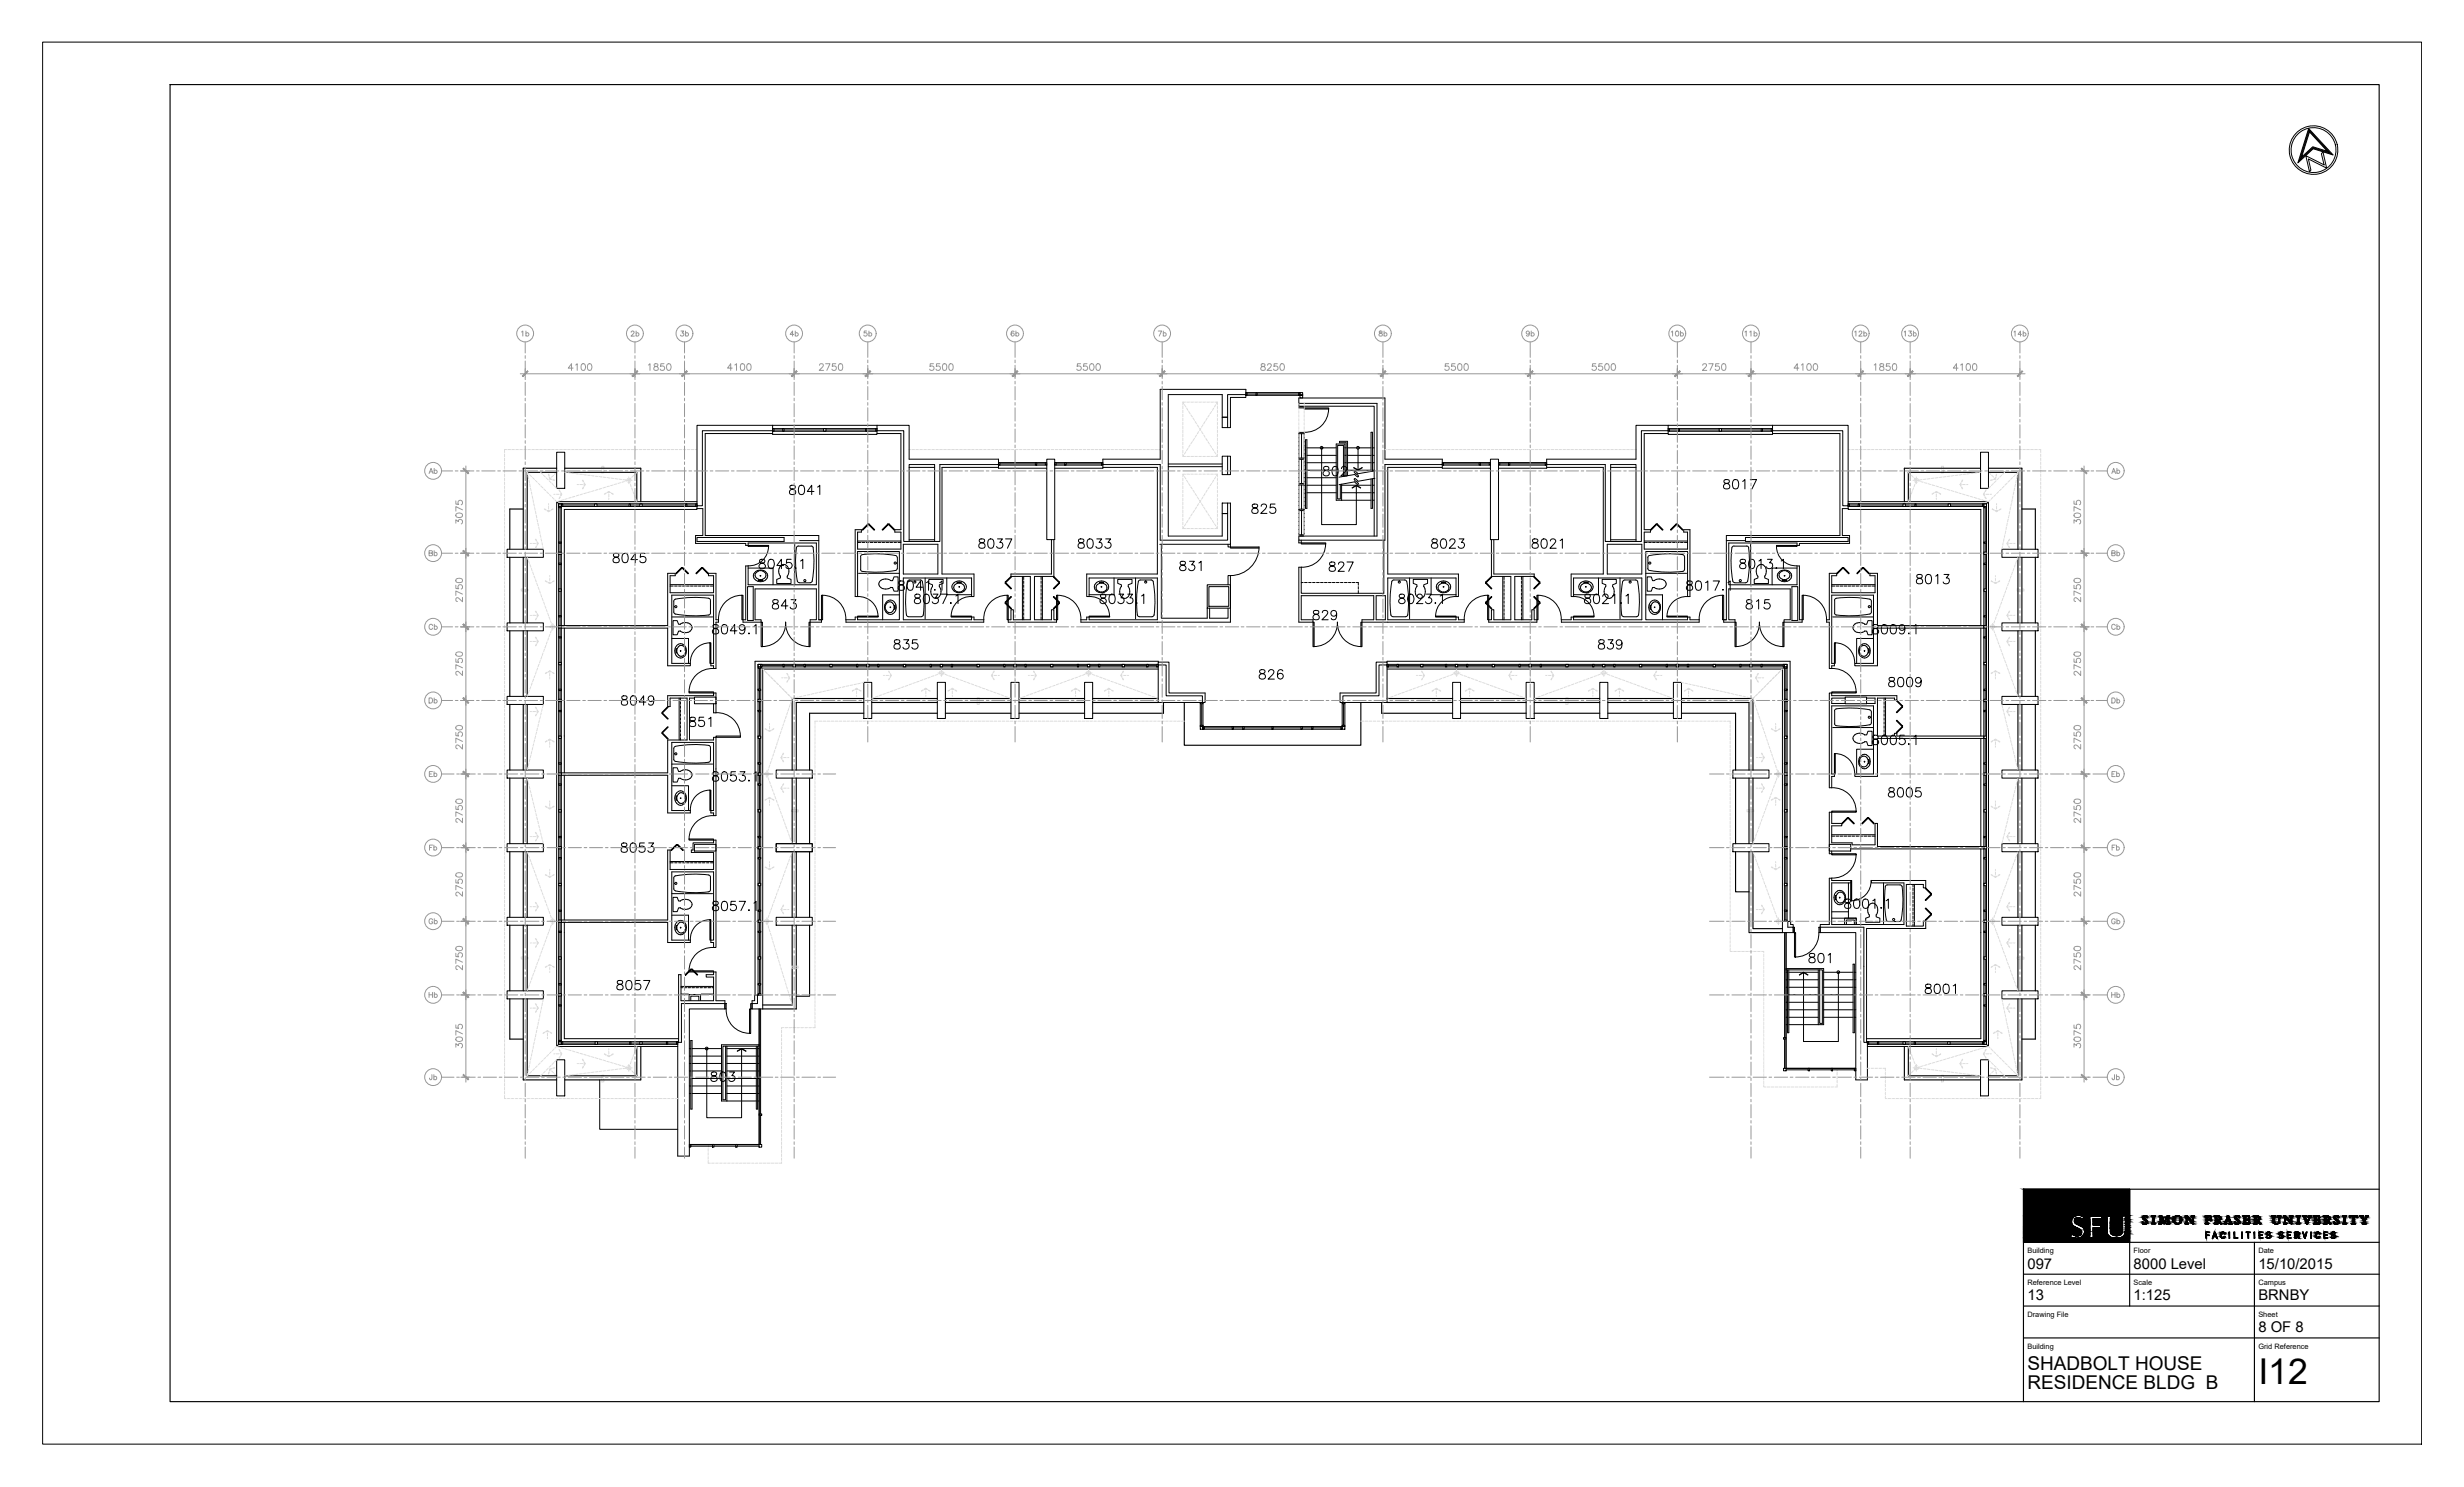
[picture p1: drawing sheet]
<svg xmlns="http://www.w3.org/2000/svg" width="737mm" height="444mm" viewBox="0 0 737 444" stroke-linecap="round" stroke-linejoin="round" font-family="sans-serif">
<defs><g id="words">
<text font-size="10.6" x="675.1" y="413.7">I12</text>
<g font-size="5.7">
<text x="606.1" y="409.5">SHADBOLT HOUSE</text>
<text x="606.1" y="415.1">RESIDENCE BLDG B</text>
</g>
<g font-size="4.4">
<text x="606.1" y="379.2">097</text>
<text x="637.8" y="379.2">8000 Level</text>
<text x="675.1" y="379.2">15/10/2015</text>
<text x="606.1" y="388.7">13</text>
<text x="637.8" y="388.7">1:125</text>
<text x="675.1" y="388.7">BRNBY</text>
<text x="675.1" y="398.1">8 OF 8</text>
</g>
<g font-size="2.2">
<text x="606.1" y="374.5">Building</text>
<text x="637.8" y="374.5">Floor</text>
<text x="675.1" y="374.5">Date</text>
<text x="606.1" y="384.1">Reference Level</text>
<text x="637.8" y="384.1">Scale</text>
<text x="675.1" y="384.1">Campus</text>
<text x="606.1" y="393.6">Drawing File</text>
<text x="675.1" y="393.6">Sheet</text>
<text x="606.1" y="403.1">Building</text>
<text x="675.1" y="403.1">Grid Reference</text>
</g>
</g></defs>
<!-- layer: FP097_8 Data|RM$TXT -->
<g fill="none" stroke="#000" stroke-width=".3">
<path d="M395.8 139.6a.58 .58 0 0 0 .3 .9 1.01 1.01 0 0 1 1 .3 1.01 1.01 0 0 1 .2 1.2 .99 .99 0 0 1-1.1 .2 .99 .99 0 0 1-.7-.9 1.3 1.3 0 0 1 1.4-.8 .58 .58 0 0 0 .2-.9l-.4-.2zM398.6 139.6a.83 .83 0 0 1 1.3 .4 1.9 1.9 0 0 1-.6 2.3h-.3a1.77 1.77 0 0 1-.4-2.7zM236.3 145.2a.57 .57 0 0 0 .2 .9 1.02 1.02 0 0 1 1.2 .4 1.02 1.02 0 0 1-.1 1.2l-.9 .1-.6-.2a1.05 1.05 0 0 1 .2-1.1 1.05 1.05 0 0 1 1-.4 .56 .56 0 0 0 .3-.9zM239.1 145.2a.93 .93 0 0 1 1.3 .4 1.79 1.79 0 0 1-.7 2.2h-.2a1.46 1.46 0 0 1-.7-2.2zM243.3 146.9h-2l1.4-1.9v2.8M244.4 145.6l.7-.6v2.8M374.5 150.8a.56 .56 0 0 0 .3 .9 1.01 1.01 0 0 1 1.1 .5 1.01 1.01 0 0 1-.1 1.1l-.9 .2-.5-.3a1.05 1.05 0 0 1 .1-1.1 1.05 1.05 0 0 1 1.1-.4 .57 .57 0 0 0 .2-.9zM377 151.4l.1-.5a.94 .94 0 0 1 1.4 0 .93 .93 0 0 1-.3 1.3l-1.3 1.3h1.9M381.2 150.7h-1.4l-.1 1.2a.99 .99 0 0 1 1.5-.1 .99 .99 0 0 1-.2 1.5 .99 .99 0 0 1-1.4-.3M401 140.1l.5-.7h.6l.4 .3a.88 .88 0 0 1-.3 1.2l-1.3 1.4h1.8M515.5 143.5a.57 .57 0 0 0 .2 .9 1.02 1.02 0 0 1 1.2 .4 1.02 1.02 0 0 1-.1 1.2l-.9 .1-.5-.2a1.05 1.05 0 0 1 .1-1.1 1.05 1.05 0 0 1 1.1-.4 .56 .56 0 0 0 .2-.9zM518.3 143.5a.93 .93 0 0 1 1.3 .4 1.41 1.41 0 0 1-.9 2.2 1.51 1.51 0 0 1-.7-2.2z"/>
<path d="M521 143.9l.6-.5v2.7M523.2 143.4h1.9l-1.4 2.7M183.5 165.5a.56 .56 0 0 0 .3 1 1.01 1.01 0 0 1 1.1 .4 1.01 1.01 0 0 1 0 1.2l-1 .1-.5-.2a1.05 1.05 0 0 1 .1-1.2 1.05 1.05 0 0 1 1.1-.3 .57 .57 0 0 0 .3-1zM186.4 165.5a.92 .92 0 0 1 1.3 .4 2.45 2.45 0 0 1-.3 2.2 .93 .93 0 0 1-1.3-.4 2.23 2.23 0 0 1 .3-2.2zM190.6 167.3h-2l1.3-1.9v2.8M192.9 165.4h-1.4l-.1 1.2a.99 .99 0 0 1 1.5 0 .99 .99 0 0 1-.2 1.4 .99 .99 0 0 1-1.4-.3M227.2 167.3a.57 .57 0 0 0 .3 .9 1.01 1.01 0 0 1 1.1 .5 1.01 1.01 0 0 1-.1 1.2l-.9 .1a.81 .81 0 0 1-.7-.9 .81 .81 0 0 1 .8-.7l.6-.2a.57 .57 0 0 0 .2-.9zM230 167.3a.9 .9 0 0 1 1.3 .4 1.43 1.43 0 0 1-.9 2.3 1.76 1.76 0 0 1-.4-2.7zM231.1 179.4a.58 .58 0 0 0 .3 .9 1.01 1.01 0 0 1 1.2 .4 1.01 1.01 0 0 1-.1 1.2l-.9 .1-.6-.2a1.03 1.03 0 0 1 .1-1.1 1.03 1.03 0 0 1 1.1-.4 .57 .57 0 0 0 .3-.9zM234.3 169.1h-2.1l1.4-1.9v2.8M236.5 179.3h1.5l-.8 1a.94 .94 0 0 1 .8 1.3 .94 .94 0 0 1-1.5 .3l-.3-.4M236.5 167.2h-1.3l-.1 1.2a1 1 0 0 1 1.5 0 1 1 0 0 1-.3 1.5 1 1 0 0 1-1.4-.5"/>
<path d="M237.7 169.9h.3zM239.3 167.7l.7-.5v2.8M268.8 173.8a.56 .56 0 0 0 .3 .9 1.01 1.01 0 0 1 1.1 .4 1.01 1.01 0 0 1-.1 1.2l-.9 .2-.6-.3a1.05 1.05 0 0 1 .2-1.1 1.05 1.05 0 0 1 1.1-.4 .57 .57 0 0 0 .2-.9zM271.6 173.8a.92 .92 0 0 1 1.3 .4 2.45 2.45 0 0 1-.2 2.1 .93 .93 0 0 1-1.4-.4 2.23 2.23 0 0 1 .3-2.1zM273.6 177.8a.58 .58 0 0 0 .3 .9 1.02 1.02 0 0 1 1 .3 1.02 1.02 0 0 1 .2 1.1 .98 .98 0 0 1-1.1 .3 .98 .98 0 0 1-.7-.9 1.2 1.2 0 0 1 1.4-.8 .54 .54 0 0 0 .4-.4 .54 .54 0 0 0-.2-.5l-.4-.2zM275.8 175.5h-1.9l1.3-1.8v2.8M276.4 177.8a.88 .88 0 0 1 1.3 .4 1.85 1.85 0 0 1-.6 2.2h-.3a1.82 1.82 0 0 1-.4-2.6zM276.9 174.2l.7-.5v2.8M278.9 177.6h1.5l-.8 1.1a.94 .94 0 0 1 .8 1.4 .94 .94 0 0 1-1.6 0l-.1-.2M279.3 176.3h.3zM280.9 174.2l.7-.5v2.8M281.3 177.6h1.9l-1.3 2.8"/>
<path d="M285.8 178.2l.6-.6v2.8M292.9 161.2a.57 .57 0 0 0 .3 1 1 1 0 0 1 1.1 .4 1 1 0 0 1-.1 1.2l-.9 .1-.6-.3a1.04 1.04 0 0 1 .2-1.1 1.04 1.04 0 0 1 1.1-.3 .58 .58 0 0 0 .2-1zM295.7 161.2a.92 .92 0 0 1 1.3 .4 2.49 2.49 0 0 1-.2 2.2 .93 .93 0 0 1-1.4-.5 2.23 2.23 0 0 1 .3-2.1zM298.2 161.1h1.5l-.8 1.1a.94 .94 0 0 1 .8 1.3 .94 .94 0 0 1-1.5 .3l-.3-.5M300.6 161.1h1.9l-1.3 2.8M322.5 161.2a.58 .58 0 0 0 .3 1 1.01 1.01 0 0 1 1.1 .3 1.01 1.01 0 0 1 0 1.3l-.9 .1-.6-.3a1.03 1.03 0 0 1 .1-1.1 1.03 1.03 0 0 1 1.1-.3 .57 .57 0 0 0 .3-1zM325.3 161.2a.95 .95 0 0 1 1.4 .4 1.85 1.85 0 0 1-.7 2.3h-.2a1.54 1.54 0 0 1-.7-2.3zM327.9 161.1h1.5l-.9 1.1a.94 .94 0 0 1 .9 1.3 .94 .94 0 0 1-1.5 .3l-.3-.5M329.1 177.8a.54 .54 0 0 0-.1 .5 .54 .54 0 0 0 .4 .4 .99 .99 0 0 1 1.1 .4 .99 .99 0 0 1 0 1.2 1.09 1.09 0 0 1-1.7-.4 1.07 1.07 0 0 1 1.4-1.2 .58 .58 0 0 0 .3-.9l-.4-.2zM330.5 161.1h1.5l-.8 1.1a.94 .94 0 0 1 .9 1.3 .94 .94 0 0 1-1.6 .3l-.2-.5M331.9 177.8a.84 .84 0 0 1 1.3 .4 1.85 1.85 0 0 1-.6 2.2h-.3a1.77 1.77 0 0 1-.4-2.6zM334.5 177.6h1.4l-.8 1.1a.94 .94 0 0 1 .8 1.4 .94 .94 0 0 1-1.6 0l-.1-.2"/>
<path d="M337.1 177.6h1.5l-.8 1.1a.94 .94 0 0 1 .8 1.4 .94 .94 0 0 1-1.6 0l-.2-.2M341.2 178.2l.7-.6v2.8M352.9 167.9a.58 .58 0 0 0 .3 .9 1 1 0 0 1 1.1 .4 1 1 0 0 1-.1 1.2 1.14 1.14 0 0 1-1.6-.4 1.4 1.4 0 0 1 1.6-1.3l.2-.5a1.04 1.04 0 0 0-1.5-.3zM355.6 167.8h1.4l-.8 1a.94 .94 0 0 1 .9 1.4 .94 .94 0 0 1-1.6 .1l-.2-.3M358.4 168.3l.7-.5v2.8M397.6 168.1a.57 .57 0 0 0 .2 1 1.18 1.18 0 0 1 1.4 1.2 .93 .93 0 0 1-1.2 .5 .93 .93 0 0 1-.5-1.2l1.2-.5a.56 .56 0 0 0 .2-1zM400.1 168.7l.2-.5a.87 .87 0 0 1 1.4 .3l-.4 1-1.3 1.3h1.9M402.7 168h1.8l-1.3 2.8M418.4 177.8a.58 .58 0 0 0 .3 .9 1.01 1.01 0 0 1 1 .3 1.01 1.01 0 0 1 .2 1.1 .99 .99 0 0 1-1.1 .3 .99 .99 0 0 1-.7-.9 1.3 1.3 0 0 1 1.4-.8 .58 .58 0 0 0 .2-.9l-.3-.2zM421.2 177.8a.83 .83 0 0 1 1.3 .4 1.43 1.43 0 0 1-.9 2.2 1.77 1.77 0 0 1-.4-2.6zM423.6 178.3l.5-.7h.6l.4 .3a.88 .88 0 0 1-.3 1.2l-1.3 1.3h1.9M426.4 177.6h1.5l-.8 1.1a.94 .94 0 0 1 .8 1.4 .94 .94 0 0 1-1.6 0l-.2-.2"/>
<path d="M428.2 161.2a.58 .58 0 0 0 .3 1 1 1 0 0 1 1.1 .4 1 1 0 0 1-.1 1.2l-.9 .1a.81 .81 0 0 1-.7-.9 .81 .81 0 0 1 .8-.7l.6-.1a.58 .58 0 0 0 .2-1zM430.5 178.2l.7-.6v2.8M431 161.2a.9 .9 0 0 1 1.3 .4 1.43 1.43 0 0 1-.9 2.3 1.77 1.77 0 0 1-.4-2.7zM433.4 161.7l.5-.6 .9 .2a.87 .87 0 0 1-.2 1.2l-1.4 1.4h1.9M436.2 161.1h1.4l-.7 1.1a.94 .94 0 0 1 .8 1.3 .94 .94 0 0 1-1.5 .3l-.3-.5M458.3 161.2a.58 .58 0 0 0 .2 1 1.04 1.04 0 0 1 1.1 .3 1.04 1.04 0 0 1 .1 1.1l-1.1 .3a.81 .81 0 0 1-.6-.9 .81 .81 0 0 1 .8-.7l.8-.3 .1-.5a1.11 1.11 0 0 0-1.4-.3zM461.1 161.2a.95 .95 0 0 1 1.3 .4 1.85 1.85 0 0 1-.7 2.3h-.2a1.54 1.54 0 0 1-.7-2.3zM463.5 161.7l.5-.6 .8 .1a.57 .57 0 0 1 .1 1l-1.6 1.7h1.9M466.4 161.6l.7-.5v2.8M473.9 177.8l-.1 .5 .4 .4a.99 .99 0 0 1 1.1 .4 .99 .99 0 0 1 0 1.2 1.09 1.09 0 0 1-1.6-.4 1.07 1.07 0 0 1 1.3-1.2 .58 .58 0 0 0 .3-.9l-.4-.2zM476.7 177.8a.88 .88 0 0 1 1.4 .4 1.85 1.85 0 0 1-.7 2.2h-.3a1.82 1.82 0 0 1-.4-2.6zM479.1 178.3l.6-.7h.5l.4 .3a.88 .88 0 0 1-.2 1.2l-1.4 1.3h1.9"/>
<path d="M482 178.2l.7-.6v2.8M486.1 178.2l.6-.6v2.8M504.4 173.8a.56 .56 0 0 0 .3 .9 1.01 1.01 0 0 1 1.1 .4 1.01 1.01 0 0 1 0 1.2l-1 .2-.5-.3a1.05 1.05 0 0 1 .1-1.1 1.05 1.05 0 0 1 1.1-.4 .57 .57 0 0 0 .3-.9zM507.2 173.8a.95 .95 0 0 1 1.4 .4 2.45 2.45 0 0 1-.3 2.1 .93 .93 0 0 1-1.4-.4 2.38 2.38 0 0 1 .3-2.1zM509.9 174.2l.6-.5v2.8M512.1 173.7h1.9l-1.3 2.8M514.9 176.3h.3zM516.6 174.2l.6-.5v2.8M520.4 167.3a.53 .53 0 0 0-.2 .6 .53 .53 0 0 0 .4 .3 1.01 1.01 0 0 1 1.1 .5 1.01 1.01 0 0 1 0 1.2l-1 .1a.81 .81 0 0 1-.7-.9 .81 .81 0 0 1 .9-.7l.5-.2a.57 .57 0 0 0 .3-.9zM522.3 179.4a.58 .58 0 0 0 .2 .9 1 1 0 0 1 1.1 .4 1 1 0 0 1 0 1.2l-1 .1a.81 .81 0 0 1-.7-.8 .81 .81 0 0 1 .9-.8l.5-.1a.58 .58 0 0 0 .3-.9zM523.2 167.3a.92 .92 0 0 1 1.3 .4 2.45 2.45 0 0 1-.3 2.2 .93 .93 0 0 1-1.3-.5 2.23 2.23 0 0 1 .3-2.1zM525.1 179.8l.6-.5v2.7"/>
<path d="M525.8 167.7l.7-.5v2.8M528.4 167.2h1.4l-.8 1a.93 .93 0 0 1 .9 1.3 .93 .93 0 0 1-1.5 .4l-.3-.5M528.9 179.3h-1.3l-.1 1.1a1 1 0 0 1 1.5 .1 1 1 0 0 1-.3 1.5 1 1 0 0 1-1.4-.5M530.9 169.9h.3zM532.5 167.7l.6-.5v2.8M573.2 171.8a.57 .57 0 0 0 .2 1 1 1 0 0 1 1.2 .4 1 1 0 0 1-.1 1.2l-.9 .1-.6-.2a1.04 1.04 0 0 1 .1-1.2 1.04 1.04 0 0 1 1.2-.3 .58 .58 0 0 0 .2-1zM576 171.8a.92 .92 0 0 1 1.3 .4 2.49 2.49 0 0 1-.3 2.2 .93 .93 0 0 1-1.3-.4 2.23 2.23 0 0 1 .3-2.2zM578.7 172.2l.6-.5v2.8M581.2 171.7h1.4l-.8 1.1a.94 .94 0 0 1 .9 1.3 .94 .94 0 0 1-1.5 .3l-.3-.4M213.2 186.8a.57 .57 0 0 0 .3 1 1.05 1.05 0 0 1 1.1 .3 1.05 1.05 0 0 1 .1 1.1l-1.1 .3a.81 .81 0 0 1-.7-.9 .81 .81 0 0 1 .9-.7l.5-.1a.53 .53 0 0 0 .4-.4 .53 .53 0 0 0-.2-.6zM216 186.8a.93 .93 0 0 1 1.4 .5 1.41 1.41 0 0 1-.9 2.2 1.51 1.51 0 0 1-.7-2.2zM220.3 188.6h-2l1.3-1.9v2.8"/>
<path d="M222.7 187.6a.87 .87 0 0 1-1.1 .8 .87 .87 0 0 1-.5-1.3 .87 .87 0 0 1 1.4 0 1.5 1.5 0 0 1-.9 2.4l-.5-.4M223.8 189.4h.2zM225.4 187.3l.6-.6v2.8M235.5 181.1h-1.9l1.3-1.8v2.7M267.5 191.4a.58 .58 0 0 0 .3 .9 1.01 1.01 0 0 1 1.1 .4 1.01 1.01 0 0 1 0 1.2 1.14 1.14 0 0 1-1.6-.4 1.06 1.06 0 0 1 1.3-1.2 .57 .57 0 0 0 .3-.9zM270.2 191.2h1.5l-.9 1.1a.94 .94 0 0 1 .9 1.4 .94 .94 0 0 1-1.7 0l-.1-.2M274.2 191.2h-1.4l-.1 1.2a.99 .99 0 0 1 1.5 0 .99 .99 0 0 1-.2 1.5 .99 .99 0 0 1-1.4-.4M284.1 180.3h.3l-.1 .1zM339.6 180.3h.3l-.1 .1zM392.8 182.6a.56 .56 0 0 0 .3 .9 1.01 1.01 0 0 1 1.1 .4 1.01 1.01 0 0 1-.1 1.2l-.9 .2-.6-.3a1.05 1.05 0 0 1 .2-1.1 1.05 1.05 0 0 1 1.1-.4 .57 .57 0 0 0 .2-.9zM395.3 183.1l.1-.4a.89 .89 0 0 1 1.5 .3l-.4 .9-1.3 1.4h1.8M399.6 183.4a.87 .87 0 0 1-1.2 .7 .87 .87 0 0 1-.3-1.4 .87 .87 0 0 1 1.4 .2 2.65 2.65 0 0 1-.3 2.2 .85 .85 0 0 1-1.2-.3"/>
<path d="M429 180.3h.2l-.1 .1zM478.1 191.4a.58 .58 0 0 0 .2 .9 1.01 1.01 0 0 1 1.2 .4 1.01 1.01 0 0 1-.1 1.2 1.14 1.14 0 0 1-1.6-.4 1.06 1.06 0 0 1 1.3-1.2 .57 .57 0 0 0 .3-.9zM480.7 191.2h1.5l-.8 1.1a.94 .94 0 0 1 .8 1.4 .94 .94 0 0 1-1.6 0l-.1-.2M484.5 180.3h.2l-.1 .1zM484.9 192.2a.87 .87 0 0 1-1.2 .7 .87 .87 0 0 1-.3-1.4 .87 .87 0 0 1 1.4 .1 1.98 1.98 0 0 1-.7 2.4l-.7-.1-.1-.3M560 186.8a.57 .57 0 0 0 .2 1 1.05 1.05 0 0 1 1.1 .3 1.05 1.05 0 0 1 .2 1.1l-1.1 .3a.81 .81 0 0 1-.7-.9 .81 .81 0 0 1 .8-.7l.5-.1a.53 .53 0 0 0 .5-.4 .53 .53 0 0 0-.2-.6zM562.8 186.8a.93 .93 0 0 1 1.3 .5 1.41 1.41 0 0 1-.9 2.2 1.51 1.51 0 0 1-.7-2.2zM565.4 186.8a.93 .93 0 0 1 1.4 .5 1.41 1.41 0 0 1-.9 2.2 1.51 1.51 0 0 1-.7-2.2zM569.5 187.6a.87 .87 0 0 1-1.2 .8 .87 .87 0 0 1-.4-1.3 .87 .87 0 0 1 1.4 0 1.5 1.5 0 0 1-.9 2.4l-.5-.4M570.7 189.2v.3zM572.1 187.3l.7-.6v2.8M186 208.1a.58 .58 0 0 0 .3 1 1 1 0 0 1 1.1 .4 1 1 0 0 1-.1 1.2l-.9 .1a.81 .81 0 0 1-.7-.9 .81 .81 0 0 1 .8-.7l.6-.1a.58 .58 0 0 0 .2-1z"/>
<path d="M188.8 208.1a.9 .9 0 0 1 1.3 .4 1.43 1.43 0 0 1-.9 2.3 1.57 1.57 0 0 1-.6-2.3zM193.1 209.9h-2l1.3-1.9v2.8M195.5 208.9a.85 .85 0 0 1-1.2 .7 .85 .85 0 0 1-.3-1.3 .85 .85 0 0 1 1.3 .1 2.7 2.7 0 0 1-.2 2.3 .79 .79 0 0 1-1.2-.3M206.4 214.5a.56 .56 0 0 0 .3 .9 1.01 1.01 0 0 1 1.1 .5 1.01 1.01 0 0 1-.1 1.2l-.9 .1-.6-.3a1.05 1.05 0 0 1 .2-1.1 1.05 1.05 0 0 1 1-.4 .56 .56 0 0 0 .3-.9zM210.4 214.4h-1.4l-.1 1.2a.99 .99 0 0 1 1.5-.1 .99 .99 0 0 1-.2 1.5 .99 .99 0 0 1-1.4-.4M211.8 214.9l.7-.5v2.8M376.7 200.3l-.1 .5 .4 .5a.99 .99 0 0 1 1.1 .4 .99 .99 0 0 1-.1 1.1 .94 .94 0 0 1-1.1 .2 .94 .94 0 0 1-.5-1 1.36 1.36 0 0 1 1.4-.7 .58 .58 0 0 0 .2-1l-.4-.1zM379.2 200.8l.6-.6h.5l.4 .3a.88 .88 0 0 1-.3 1.1l-1.3 1.4h1.9M383.5 200.6a.76 .76 0 0 0-1.2-.3 1.67 1.67 0 0 0 .4 2.7 .88 .88 0 0 0 .9-.8 .88 .88 0 0 0-.8-.9 .88 .88 0 0 0-.9 .7M560 219.9a.58 .58 0 0 0 .2 1 1.02 1.02 0 0 1 1.1 .3 1.02 1.02 0 0 1 .2 1.1 .98 .98 0 0 1-1.1 .3 .98 .98 0 0 1-.7-.9 1.2 1.2 0 0 1 1.3-.8 .54 .54 0 0 0 .5-.4 .54 .54 0 0 0-.2-.6l-.4-.1zM562.8 219.9a.88 .88 0 0 1 1.3 .4 1.85 1.85 0 0 1-.6 2.3h-.3a1.82 1.82 0 0 1-.4-2.7zM564.9 202.6a.57 .57 0 0 0 .3 1 1.01 1.01 0 0 1 1.1 .4 1.01 1.01 0 0 1-.1 1.2l-.9 .1-.6-.3a1.05 1.05 0 0 1 .1-1.1 1.05 1.05 0 0 1 1.1-.3 .57 .57 0 0 0 .3-1z"/>
<path d="M565.4 219.9a.88 .88 0 0 1 1.4 .4 1.85 1.85 0 0 1-.7 2.3h-.2a1.82 1.82 0 0 1-.5-2.7zM567.6 202.6a.95 .95 0 0 1 1.4 .4 2.45 2.45 0 0 1-.3 2.2 .93 .93 0 0 1-1.3-.5 2.38 2.38 0 0 1 .2-2.1zM569.3 219.8h-1.3l-.1 1.2a.99 .99 0 0 1 1.5 0 .99 .99 0 0 1-.2 1.4 .99 .99 0 0 1-1.5-.3M570.3 202.6a.95 .95 0 0 1 1.4 .4 2.45 2.45 0 0 1-.3 2.2 .93 .93 0 0 1-1.3-.5 2.38 2.38 0 0 1 .2-2.1zM574.3 203.4a.87 .87 0 0 1-1.2 .7 .87 .87 0 0 1-.3-1.3 .87 .87 0 0 1 1.4 .1 1.95 1.95 0 0 1-.7 2.4l-.6-.1-.2-.3M213.2 230.9a.58 .58 0 0 0 .3 .9 1.02 1.02 0 0 1 1.1 .3 1.02 1.02 0 0 1 .1 1.1 .98 .98 0 0 1-1.1 .3 .98 .98 0 0 1-.6-.9 1.2 1.2 0 0 1 1.3-.8 .54 .54 0 0 0 .4-.4 .54 .54 0 0 0-.2-.5l-.3-.2zM216 230.9a.88 .88 0 0 1 1.4 .3 1.85 1.85 0 0 1-.7 2.3h-.2a1.82 1.82 0 0 1-.5-2.6zM219.9 230.7h-1.3l-.2 1.2a.99 .99 0 0 1 1.5 0 .99 .99 0 0 1-.1 1.5 .99 .99 0 0 1-1.5-.4M221.2 230.7h1.5l-.8 1.1a.94 .94 0 0 1 .8 1.4 .94 .94 0 0 1-1.6 0l-.1-.2M223.8 233.4h.2l-.1 .1zM225.4 231.2l.6-.5v2.8M564.8 235.6a.61 .61 0 0 0 .3 1 1.01 1.01 0 0 1 1 .3 1.01 1.01 0 0 1 .2 1.1l-1.1 .3a.79 .79 0 0 1-.7-.9 .79 .79 0 0 1 .8-.7l.6-.1a.61 .61 0 0 0 .2-1z"/>
<path d="M567.6 235.6a.88 .88 0 0 1 1.3 .4 2.38 2.38 0 0 1-.2 2.1 .9 .9 0 0 1-1.3-.3 2.17 2.17 0 0 1 .2-2.2zM570.3 235.6a.88 .88 0 0 1 1.3 .4 2.38 2.38 0 0 1-.3 2.1 .95 .95 0 0 1-1.3-.3 2.33 2.33 0 0 1 .3-2.2zM570.5 222.4h.3l-.1 .2zM572.1 220.3l.7-.5v2.8M574.1 235.5h-1.3l-.2 1.2a.99 .99 0 0 1 1.5 0 .99 .99 0 0 1-.1 1.4 .99 .99 0 0 1-1.5-.3M185.9 252.1a.56 .56 0 0 0 .3 .9 1.01 1.01 0 0 1 1.1 .5 1.01 1.01 0 0 1 0 1.1l-.9 .2-.6-.3a1.05 1.05 0 0 1 .1-1.1 1.05 1.05 0 0 1 1.1-.4 .56 .56 0 0 0 .3-.9zM188.7 252.1a.93 .93 0 0 1 1.4 .4 2.38 2.38 0 0 1-.3 2.1 .95 .95 0 0 1-1.3-.3 2.45 2.45 0 0 1 .2-2.2zM192.6 252h-1.3l-.2 1.2a.99 .99 0 0 1 1.5-.1 .99 .99 0 0 1-.1 1.5 .99 .99 0 0 1-1.5-.3M193.9 252h1.5l-.8 1a.94 .94 0 0 1 .9 1.3 .94 .94 0 0 1-1.6 .3l-.2-.3M213.2 269.6a.57 .57 0 0 0 .3 .9 1.05 1.05 0 0 1 1.1 .3 1.05 1.05 0 0 1 .1 1.2l-.5 .2-1.1-.2a1.05 1.05 0 0 1 .1-1.2 1.05 1.05 0 0 1 1.1-.3l.4-.7a1.06 1.06 0 0 0-1.5-.2zM216 269.6a.93 .93 0 0 1 1.4 .4 1.79 1.79 0 0 1-.7 2.2h-.2a1.46 1.46 0 0 1-.7-2.2zM219.9 269.4h-1.3l-.2 1.2a.99 .99 0 0 1 1.5 0 .99 .99 0 0 1-.1 1.5 .99 .99 0 0 1-1.5-.4"/>
<path d="M221 269.4h1.8l-1.3 2.8M223.8 272.1h.2zM225.4 270l.6-.6v2.8M551.7 268.9a.57 .57 0 0 0 .3 .9 1 1 0 0 1 1.1 .4 1 1 0 0 1-.1 1.2 1.14 1.14 0 0 1-1.6-.4 1.4 1.4 0 0 1 1.6-1.3l.2-.6a1.11 1.11 0 0 0-1.5-.2zM554.5 268.9a.92 .92 0 0 1 1.3 .4 2.49 2.49 0 0 1-.2 2.1 .93 .93 0 0 1-1.4-.4 2.23 2.23 0 0 1 .3-2.1zM557.2 268.9a.92 .92 0 0 1 1.3 .4 2.49 2.49 0 0 1-.3 2.1 .93 .93 0 0 1-1.3-.4 2.23 2.23 0 0 1 .3-2.1zM559.9 269.3l.6-.6v2.8M562.4 271.2l.1 .2-.1 .1zM563.8 269.3l.7-.6v2.8M184.7 293.2a.57 .57 0 0 0 .3 .9 1 1 0 0 1 1.1 .5 1 1 0 0 1-.1 1.2 1.14 1.14 0 0 1-1.6-.5 1.4 1.4 0 0 1 1.6-1.3l.1-.5a1.11 1.11 0 0 0-1.4-.3zM187.5 293.2a.92 .92 0 0 1 1.3 .4 2.49 2.49 0 0 1-.2 2.2 .93 .93 0 0 1-1.4-.5 2.23 2.23 0 0 1 .3-2.1zM191.3 293.1h-1.3l-.1 1.2a.99 .99 0 0 1 1.5-.1 .99 .99 0 0 1-.2 1.5 .99 .99 0 0 1-1.5-.4"/>
<path d="M192.4 293.1h1.9l-1.3 2.8M541 285.1a.56 .56 0 0 0 .3 1 1.01 1.01 0 0 1 1.1 .4 1.01 1.01 0 0 1 0 1.2l-1 .1-.5-.3a1.05 1.05 0 0 1 .1-1.1 1.05 1.05 0 0 1 1.1-.3 .57 .57 0 0 0 .3-1zM543.9 285.1a.92 .92 0 0 1 1.3 .4 2.45 2.45 0 0 1-.3 2.2 .93 .93 0 0 1-1.3-.5 2.23 2.23 0 0 1 .3-2.1zM546.5 285.5l.7-.5v2.8M575.8 294.3a.56 .56 0 0 0 .3 .9 1.01 1.01 0 0 1 1.1 .5 1.01 1.01 0 0 1-.1 1.2l-.9 .1-.6-.3a1.05 1.05 0 0 1 .2-1.1 1.05 1.05 0 0 1 1.1-.4 .57 .57 0 0 0 .2-.9zM578.6 294.3a.95 .95 0 0 1 1.3 .4 2.45 2.45 0 0 1-.2 2.2 .93 .93 0 0 1-1.4-.5 2.38 2.38 0 0 1 .3-2.1zM581.2 294.3a.95 .95 0 0 1 1.4 .4 2.45 2.45 0 0 1-.3 2.2 .93 .93 0 0 1-1.3-.5 2.38 2.38 0 0 1 .2-2.1zM583.9 294.7l.7-.5v2.8M212.8 320.6a.58 .58 0 0 0 .2 .9 1.02 1.02 0 0 1 1.1 .3 1.02 1.02 0 0 1 .1 1.2 .98 .98 0 0 1-1 .3 .98 .98 0 0 1-.7-1 1.5 1.5 0 0 1 1.6-.9l.1-.5a1.01 1.01 0 0 0-1.4-.3zM215.6 320.6a.88 .88 0 0 1 1.3 .4 1.85 1.85 0 0 1-.7 2.3h-.2a1.82 1.82 0 0 1-.4-2.7zM218.1 320.4h1.5l-.8 1.1a.94 .94 0 0 1 .8 1.4 .94 .94 0 0 1-1.6 .1l-.2-.3"/>
</g>
<!-- layer: FP097_8|AWA -->
<g fill="none" stroke="#000" stroke-width=".3">
<path d="M372.4 118v.8h-4.6v9h-.8M231 128.7v1.2h31.2v-.3M231 129.6h-20.2v30.5h34v25.2h.8v.7h-3.4v-.7h1.9v-9.3h-18.4v9.3h1.8v.7h-5.4v-.7h.8v-16.1h.7v5.6h20.5v-12.5h-20.5v.7h-.7v-.6h-15v-2.3h2.2v-8.1h-1.7M262.2 128.7v.9h7.1v28.7h-1.8v.8h1.8v5h-12.9v-5h1.1v-.8h-1.8v20h.7v-13.4h12.5v20.4h-12.5v-.8h-.7v.8h-2.8v.7h41.2v-.7h-2.9v-.8h-.8v.8h-20.4v-12.5h20.4v5.5h.8v-6.7h-9.6v-31.9h16.9v-.8M271.8 139.7h7.6M298.5 139.7v.3h14.4M329.7 138.9v.8h16.3v31.9h-21.1v6.7h.7v-5.5h20.4v12.5h-20.4v-.8h-.7v.8h-1.8v.7h44.7v-13.9h-.7v2.7M329.7 139.7v.3h-14.4M349.3 138.7h16.1M349.3 139.5h16.1M367 136.4h.8v5.5h-.8M388.3 120.6v.8h22.5v38.8"/>
<path d="M431.2 138.9v.8h-16.3v31.9h21.1v6.7h-.7v-5.5h-20.4v12.5h20.4v-.8h.7v.8h1.7v.7h-30.5v-.7h3.5v-7.2h-21.7v7.2h3.5v.7h-4.2v-16.4h.7v7.7h24.7v-15.8M431.2 139.7v.3h14.4M462.4 139.7v.3h-14.4M481.5 139.7h7.6M498.7 128.7v.9h-7.2v28.7h1.9v.8h-1.9v5h13v-5h-1.2v-.8h1.9v20h-.7v-13.4h-12.5v20.4h12.5v-.8h.7v.8h2.8v.7h-41.2v-.7h2.9v-.8h.7v.8h20.4v-12.5h-20.4v5.5h-.7v-6.7h9.6v-31.9h-16.9v-.8M529.9 128.7v1.2h-31.2v-.3M529.9 129.6h20.1v30.5h-33.9v25.2h-.8v.7h3.4v-.7h-1.9v-9.3h18.4v9.3h-1.9v.7h5.4v-.7h-.8v-16.1h-.7v5.6h-20.4v-12.5h20.4v.7h.7v-.6h15v-2.3h-2.1v-8.1h1.7M208.4 152v.3h-39.7v34.7M208.4 151.2v.8M367 150.4h.8v12.3h-21.1M552.5 152v.3h39.7v34.7M552.5 151.2v.8"/>
<path d="M223.5 175.4h1.7v10.1h-1.7zM239.1 161.6h5.7M270 162.7h10.4v8.9h-10.4zM271.8 161.9h7.6M271.8 161.3h7.6M314.3 161.3v10.3h-12.1v.7h5.8v13h-5.1v-3h-.7v3h-.8v.7h14.4v-.7h-.8v-3h-.7v3h-5.1v-13h5.8v-11M347.2 162.7v22.1h13.7v-3M360.9 174.8h6.9v7h-6.9zM361.4 175.4h5.9v5.8h-5.9zM367.1 162.7v.8h.7v-.8M388.3 161.5v.8h.7v-.8M411.4 178.1h2.7v7.2h-2.7z"/>
<path d="M445.9 161.3v11h5.8v13h-5.1v-3h-.7v3h-.8v.7h14.3v-.7h-.8v-3h-.7v3h-5.1v-13h5.8v-.7h-12v-10.3M480.5 162.7h10.3v8.9h-10.3zM481.5 161.9h7.6M481.5 161.3h7.6M516.1 161.6h5.7M535.7 175.4h1.7v10.1h-1.7zM167.8 187h31.8v-15.6h2.2v.7h-1.5v5.1h13v-5.1h-1.5v-.7h2.2v13.9h.8v.7h-.8v13.8h-.7v-.8h-.8v-.7h.8v-20.4h-12.5v20.4h5.6v.7h-6.8v-11.2h-31.8M168.7 187.8v43.2M346.2 198.8v-.9h3.3v9.3h10.8v2.8h-.8M346.2 197.9v-.2h-120.5v99.7M361.6 181.8v3h5.5v-3M414.7 198.8v-.9h-3.3v9.3h-10.8v2.8h.8"/>
<path d="M414.7 197.9v-.2h120.4v77.7M592.2 187.8v32.2M593 187h-31.7v-15.6h-2.3v.7h1.5v5.1h-12.9v-5.1h1.5v-.7h-2.2v13.9h-.8v.7h.8v13.8h.7v-.8h.8v-.7h-.8v-20.4h12.5v20.4h-5.6v.7h6.8v-11.2h31.7M207.6 208.7h-1.5v12.5h7.2v-.8h.7v23.4h-.7v-.8h-.8v-.7h.8v-20.4h-12.5v20.4h5.6v.7h-6.8v-11.3h-31.8M213.3 210.4v2.7h.7v-5.9h-.7v.8h-13.7v3.2h.7v-2.5h5.1v12.5h-5.8v9.8h-31.8M213.3 207.2v.8M551.6 208.7h-4v1.6h4M558 208.7h2.5v1.6h-2.5M168.7 231.7v43.3M592.2 220.7v32.3M593 220h-25.9v-.8h-.8v.8h-5v-11.3h5v.6h.8v-1.3h-19.5v-.8h-.7v28.3h.7v-3.4h.8v-.7h-.8v-20.4h12.5v20.4h-5.6v.7h6.8v-11.4h31.7M553.3 253.8h39.7"/>
<path d="M592.2 253.8v56.7h-34.2M593 253h-31.7v-6.9h-.8v6.4h-6.8v-.6h-6.1v-5h3v-.8h-3v-3.3h-.7v12.4h.7v-.8M167.8 275h31.8v-20.9h.7v5.8h13v-5.1h-6.6v-.7h.5v-2.2h6.1v-.8h.7v32.1h-.7v-1.5h-.8v-.7h.8v-20.4h-12.5v20.4h5.6v.7h-6.8v-6h-31.8M168.7 275.7v34.8h34.2M534.5 275.4h.8v1h.8v.8M547.6 274.5h7.3v1.9M547.6 272.6h5v1.9M551.4 276.2v-1.7h3.5v1.7M552 276.2v-1.2h2.4v1.2M553.3 263.9h-5.7v12.5h21.6v-12.5h-9.8v-.7h16.3v2.2h-.7v-1h-5.1v12.4h5.1v-1.4h.7v2.2h-17.7v34M553.6 263.2h-6v-.7h-.7v13.9h-2.7v.8M203.6 297.2h2.2"/>
<path d="M206 299.1v-1.8h3.4v1.8M206.5 299.1v-1.3h2.4v1.3M209.6 297.2h3.7M216.7 300v-.9h-2.7v-8.6h-.7v.9h-2.2v.7h2.2v7h-9.7v-7.7h-.7v20.2M226.4 297.4h-.8v1.7h-.8v.9"/>
</g>
<!-- layer: FP097_8|AFLOV -->
<g fill="none" stroke="#dcdcdc" stroke-width=".3">
<path d="M150.8 135.7v.8M150.8 136.9v.8M150.8 138.1v.8M150.8 139.3v.8M151.4 134.4h-.6v.9M151.8 134.4h.8M153 134.4h.8M154.2 134.4h.8M155.4 134.4h.8M156.6 134.4h.8M157.8 134.4h.8M159 134.4h.8"/>
<path d="M160.1 134.4h.9M161.3 134.4h.8M162.5 134.4h.8M163.7 134.4h.8M164.9 134.4h.8M166.1 134.4h.8M167.3 134.4h.8M168.5 134.4h.8M169.7 134.4h.8M170.9 134.4h.8M172 134.4h.8M173.2 134.4h.8"/>
<path d="M174.5 134.4h.7M175.6 134.4h.8M176.8 134.4h.8M178 134.4h.8M179.2 134.4h.8M180.4 134.4h.8M181.6 134.4h.8M182.8 134.4h.8M184 134.4h.7M185.2 134.4h.7M186.4 134.4h.8M187.5 134.4h.8"/>
<path d="M188.7 134.4h.8M189.9 134.4h.8M191.1 134.4h.8M192.3 134.4h.8M193.5 134.4h.8M194.7 134.4h.8M195.9 134.4h.8M197.1 134.4h.8M198.2 134.4h.9M199.4 134.4h.8M200.6 134.4h.8M201.8 134.4h.8"/>
<path d="M203 134.4h.8M204.2 134.4h.8M205.4 134.4h.8M206.6 134.4h.8M207.8 134.4h.6M271.8 134.4h.4M272.6 134.4h.8M273.8 134.4h.8M275 134.4h.8M276.2 134.4h.7M277.4 134.4h.7M278.6 134.4h.8"/>
<path d="M279.7 134.4h.8M280.9 134.4h.8M282.1 134.4h.8M283.3 134.4h.8M284.5 134.4h.8M285.7 134.4h.8M286.9 134.4h.8M288.1 134.4h.8M289.3 134.4h.8M290.4 134.4h.9M291.6 134.4h.8M292.8 134.4h.8"/>
<path d="M294 134.4h.8M295.2 134.4h.8M296.4 134.4h.8M297.6 134.4h.8M298.8 134.4h.8M300 134.4h.8M301.2 134.4h.8M302.3 134.4h.8M303.6 134.4h.7M304.8 134.4h.7M305.9 134.4h.8M307.1 134.4h.8"/>
<path d="M308.3 134.4h.8M309.5 134.4h.8M310.7 134.4h.8M311.9 134.4h.8M313.1 134.4h.8M314.3 134.4h.7M315.5 134.4h.8M316.7 134.4h.8M317.8 134.4h.8M319 134.4h.8M320.2 134.4h.8M321.4 134.4h.8"/>
<path d="M322.6 134.4h.8M323.8 134.4h.8M325 134.4h.8M326.2 134.4h.8M327.4 134.4h.8M328.5 134.4h.9M329.7 134.4h.8M330.9 134.4h.8M332.1 134.4h.8M333.3 134.4h.8M334.5 134.4h.8M335.7 134.4h.8"/>
<path d="M336.9 134.4h.8M338.1 134.4h.8M339.3 134.4h.8M340.4 134.4h.8M341.7 134.4h.7M342.9 134.4h.7M344 134.4h.8M345.2 134.4h.8M346.4 134.4h.4M353.6 135.7v.8h.8M353.6 121.4v.8M353.6 122.6v.8"/>
<path d="M353.6 123.8v.8M353.6 125v.7M353.6 126.2v.8M353.6 127.4v.8M353.6 128.5v.8M353.6 129.7v.8M353.6 130.9v.8M353.6 132.1v.8M353.6 133.3v.8M353.6 134.5v.8M353.6 120.2l.3 .5M353.9 136l-.3 .5"/>
<path d="M354.1 121l.4 .6M354.4 120.2h-.8v.8M354.5 135.1l-.4 .6M354.7 122l.4 .7M354.8 136.5h.8M354.8 120.2h.8M355.1 134l-.4 .7M355.3 123l.5 .7M355.8 133l-.5 .7M356 136.5h.8M356 120.2h.8M356 124l.4 .6"/>
<path d="M356.4 132l-.4 .7M356.7 125l.4 .7M357.1 131l-.4 .7M357.2 136.5h.8M357.2 120.2h.8M357.3 126l.4 .7M357.7 130l-.4 .7M357.9 127l.5 .7M358.4 129l-.5 .7M358.4 136.5h.8M358.4 120.2h.8M358.6 128l.4 .7"/>
<path d="M359 128l-.4 .7M359.2 129l.4 .7M359.6 136.5h.7M359.6 120.2h.7M359.6 127l-.4 .7M359.8 130l.5 .7M360.3 126l-.5 .7M360.5 131l.4 .7M360.8 136.5h.8M360.8 120.2h.8M360.9 125l-.4 .7M361.1 132l.4 .7"/>
<path d="M361.5 124l-.4 .6M361.7 133l.5 .7M362 136.5h.8M362 120.2h.8M362.2 123l-.5 .7M362.4 134l.4 .7M362.8 122l-.4 .7M363.1 135.1l.4 .6M363.1 120.2h.8l-.2 .5M363.5 121l-.4 .6M363.7 136l.2 .5M363.9 135.7v.8h-.8"/>
<path d="M363.9 120.2v.8M363.9 121.4v.8M363.9 122.6v.8M363.9 123.8v.8M363.9 125v.7M363.9 126.2v.8M363.9 127.4v.8M363.9 128.5v.8M363.9 129.7v.8M363.9 130.9v.8M363.9 132.1v.8M363.9 133.3v.8"/>
<path d="M363.9 134.5v.8M388.3 120.6v.6M388.3 121.6v.8M388.3 122.7v.8M388.3 123.9v.8M388.3 125.2v.7M388.3 126.3v.8M388.3 127.5v.8M388.3 128.7v.8M388.3 129.9v.8M388.3 131.1v.8M388.3 132.3v.8"/>
<path d="M388.3 133.5v.8M388.3 134.7v.7M388.3 135.9v.8M388.3 137v.9M388.3 138.2v.8M388.3 139.4v.8M389.9 120.6v.6M389.9 121.6v.8M389.9 122.7v.8M389.9 123.9v.8M389.9 125.2v.7M389.9 126.3v.8"/>
<path d="M389.9 127.5v.8M389.9 128.7v.8M389.9 129.9v.8M389.9 131.1v.8M389.9 132.3v.8M389.9 133.5v.8M389.9 134.7v.7M389.9 135.9v.8M389.9 137v.9M389.9 138.2v.8M389.9 139.4v.8M414 134.4h.4"/>
<path d="M414.9 134.4h.7M416.1 134.4h.7M417.2 134.4h.8M418.4 134.4h.8M419.6 134.4h.8M420.8 134.4h.8M422 134.4h.8M423.2 134.4h.8M424.4 134.4h.8M425.6 134.4h.7M426.8 134.4h.8M427.9 134.4h.9"/>
<path d="M429.1 134.4h.8M430.3 134.4h.8M431.5 134.4h.8M432.7 134.4h.8M433.9 134.4h.8M435.1 134.4h.8M436.3 134.4h.8M437.5 134.4h.8M438.7 134.4h.8M439.8 134.4h.8M441 134.4h.8M442.2 134.4h.8"/>
<path d="M443.4 134.4h.8M444.6 134.4h.8M445.8 134.4h.8M447 134.4h.8M448.2 134.4h.8M449.4 134.4h.8M450.6 134.4h.8M451.7 134.4h.8M453 134.4h.7M454.2 134.4h.7M455.3 134.4h.8M456.5 134.4h.8"/>
<path d="M457.7 134.4h.8M458.9 134.4h.8M460.1 134.4h.8M461.3 134.4h.8M462.5 134.4h.8M463.7 134.4h.8M464.9 134.4h.8M466 134.4h.9M467.2 134.4h.8M468.4 134.4h.8M469.6 134.4h.8M470.8 134.4h.8"/>
<path d="M472 134.4h.8M473.2 134.4h.8M474.4 134.4h.8M475.6 134.4h.8M476.8 134.4h.8M477.9 134.4h.8M479.1 134.4h.8M480.4 134.4h.7M481.5 134.4h.8M482.7 134.4h.8M483.9 134.4h.8M485.1 134.4h.8"/>
<path d="M486.3 134.4h.8M487.5 134.4h.8M488.7 134.4h.4M552.5 134.4h.6M553.5 134.4h.8M554.7 134.4h.8M555.9 134.4h.8M557.1 134.4h.8M558.2 134.4h.9M559.4 134.4h.8M560.6 134.4h.8M561.8 134.4h.8"/>
<path d="M563 134.4h.8M564.2 134.4h.8M565.4 134.4h.8M566.6 134.4h.8M567.8 134.4h.8M569 134.4h.8M570.1 134.4h.8M571.3 134.4h.8M572.6 134.4h.7M573.7 134.4h.8M574.9 134.4h.8M576.1 134.4h.8"/>
<path d="M577.3 134.4h.8M578.5 134.4h.8M579.7 134.4h.8M580.9 134.4h.8M582.1 134.4h.7M583.3 134.4h.7M584.5 134.4h.8M585.6 134.4h.8M586.8 134.4h.8M588 134.4h.8M589.2 134.4h.8M590.4 134.4h.8"/>
<path d="M591.6 134.4h.8M592.8 134.4h.8M594 134.4h.8M595.2 134.4h.8M596.3 134.4h.9M597.5 134.4h.8M598.7 134.4h.8M599.9 134.4h.8M601.1 134.4h.8M602.3 134.4h.8M603.5 134.4h.8M604.7 134.4h.8"/>
<path d="M605.9 134.4h.8M607.1 134.4h.8M608.2 134.4h.8M609.5 134.4h.6v.9M610.1 135.7v.8M610.1 136.9v.8M610.1 138.1v.8M610.1 139.3v.8M150.8 140.5v.8M150.8 141.7v.8M150.8 142.9v.8M150.8 144.1v.8"/>
<path d="M150.8 145.3v.8M150.8 146.4v.8M150.8 147.6v.8M150.8 148.8v.8M150.8 150v.8M150.8 151.2v.8M150.8 152.4v.8M150.8 153.6v.8M150.8 154.8v.8M150.8 156v.8M150.8 157.2v.8M150.8 158.3v.8"/>
<path d="M150.8 159.5v.8M353.6 157.2v.8h.8M353.6 142.9v.8M353.6 144.1v.8M353.6 145.3v.8M353.6 146.5v.8M353.6 147.7v.8M353.6 148.9v.8M353.6 150.1v.8M353.6 151.3v.8M353.6 152.5v.8M353.6 153.6v.8"/>
<path d="M353.6 154.9v.7M353.6 156.1v.7M353.6 141.7l.3 .5M353.9 157.6l-.3 .4M354.1 142.5l.4 .7M354.4 141.7h-.8v.9M354.5 156.6l-.4 .6M354.7 143.5l.4 .7M354.8 141.7h.8M354.8 158h.8M355.1 155.6l-.4 .7M355.3 144.5l.5 .7"/>
<path d="M355.8 154.6l-.5 .7M356 141.7h.8M356 158h.8M356 145.6l.4 .6M356.4 153.6l-.4 .6M356.7 146.5l.4 .7M357.1 152.6l-.4 .6M357.2 141.7h.8M357.2 158h.8M357.3 147.5l.4 .7M357.7 151.6l-.4 .6M357.9 148.6l.5 .6"/>
<path d="M358.4 150.6l-.5 .6M358.4 141.7h.8M358.4 158h.8M358.6 149.5l.4 .7M359 149.5l-.4 .7M359.2 150.6l.4 .6M359.6 141.7h.7M359.6 158h.7M359.6 148.6l-.4 .6M359.8 151.6l.5 .6M360.3 147.5l-.5 .7M360.5 152.6l.4 .6"/>
<path d="M360.8 141.7h.8M360.8 158h.8M360.9 146.5l-.4 .7M361.1 153.6l.4 .6M361.5 145.6l-.4 .6M361.7 154.6l.5 .7M362 141.7h.8M362 158h.8M362.2 144.5l-.5 .7M362.4 155.6l.4 .7M362.8 143.5l-.4 .7M363.1 156.6l.4 .6"/>
<path d="M363.1 141.7h.8v.9M363.5 142.5l-.4 .7M363.7 157.6l.2 .4h-.8M363.9 142.9v.8M363.9 144.1v.8M363.9 145.3v.8M363.9 146.5v.8M363.9 147.7v.8M363.9 148.9v.8M363.9 150.1v.8M363.9 151.3v.8M363.9 152.5v.8"/>
<path d="M363.9 153.6v.8M363.9 154.9v.7M363.9 156.1v.7M363.9 157.2v.8M363.9 141.7l-.2 .5M388.3 140.6v.8M388.3 141.8v.8M388.3 143v.8M388.3 144.2v.8M388.3 145.4v.8M388.3 146.6v.8M388.3 147.8v.8"/>
<path d="M388.3 148.9v.8M388.3 150.1v.8M388.3 151.3v.8M388.3 152.5v.8M388.3 153.7v.8M388.3 154.9v.8M388.3 156.1v.8M388.3 157.3v.8M388.3 158.5v.8M388.3 159.7v.5M389.9 140.6v.8M389.9 141.8v.8"/>
<path d="M389.9 143v.8M389.9 144.2v.8M389.9 145.4v.8M389.9 146.6v.8M389.9 147.8v.8M389.9 148.9v.8M389.9 150.1v.8M389.9 151.3v.8M389.9 152.5v.8M389.9 153.7v.8M389.9 154.9v.8M389.9 156.1v.8"/>
<path d="M389.9 157.3v.8M389.9 158.5v.8M389.9 159.7v.5M610.1 140.5v.8M610.1 141.7v.8M610.1 142.9v.8M610.1 144.1v.8M610.1 145.3v.8M610.1 146.4v.8M610.1 147.6v.8M610.1 148.8v.8M610.1 150v.8"/>
<path d="M610.1 151.2v.8M610.1 152.4v.8M610.1 153.6v.8M610.1 154.8v.8M610.1 156v.8M610.1 157.2v.8M610.1 158.3v.8M610.1 159.5v.8M150.8 160.8v.7M150.8 161.9v.8M150.8 163.1v.8M150.8 164.3v.8"/>
<path d="M150.8 165.5v.8M150.8 166.7v.8M150.8 167.9v.8M150.8 169.1v.8M150.8 170.3v.7M150.8 171.5v.7M150.8 172.6v.9M150.8 173.8v.8M150.8 175v.8M150.8 176.2v.8M150.8 177.4v.8M150.8 178.6v.8"/>
<path d="M150.8 179.8v.8M610.1 160.8v.7M610.1 161.9v.8M610.1 163.1v.8M610.1 164.3v.8M610.1 165.5v.8M610.1 166.7v.8M610.1 167.9v.8M610.1 169.1v.8M610.1 170.3v.7M610.1 171.5v.7M610.1 172.6v.9"/>
<path d="M610.1 173.8v.8M610.1 175v.8M610.1 176.2v.8M610.1 177.4v.8M610.1 178.6v.8M610.1 179.8v.8M150.8 181v.8M150.8 182.2v.8M150.8 183.4v.8M150.8 184.5v.8M150.8 185.7v.8M150.8 186.9v.8"/>
<path d="M150.8 188.1v.8M150.8 189.3v.8M150.8 190.5v.8M150.8 191.7v.8M150.8 192.9v.8M150.8 194.1v.8M150.8 195.3v.8M150.8 196.4v.8M150.8 197.7v.7M150.8 198.9v.7M610.1 181v.8M610.1 182.2v.8"/>
<path d="M610.1 183.4v.8M610.1 184.5v.8M610.1 185.7v.8M610.1 186.9v.8M610.1 188.1v.8M610.1 189.3v.8M610.1 190.5v.8M610.1 191.7v.8M610.1 192.9v.8M610.1 194.1v.8M610.1 195.3v.8M610.1 196.4v.8"/>
<path d="M610.1 197.7v.7M610.1 198.9v.7M150.8 200v.8M150.8 201.2v.8M150.8 202.4v.8M150.8 203.6v.8M150.8 204.8v.8M150.8 206v.8M150.8 207.2v.8M150.8 208.4v.7M150.8 209.6v.8M150.8 210.7v.9"/>
<path d="M150.8 211.9v.8M150.8 213.1v.8M150.8 214.3v.8M150.8 215.5v.8M150.8 216.7v.8M150.8 217.9v.8M150.8 219.1v.8M243.6 216.9v.8M243.6 218.1v.8M243.6 219.3v.8M244.4 215.6h-.8v.9M244.9 215.6h.8"/>
<path d="M246 215.6h.8M247.2 215.6h.8M248.4 215.6h.8M249.6 215.6h.8M250.8 215.6h.8M252 215.6h.8M253.2 215.6h.8M254.4 215.6h.8M255.6 215.6h.8M256.8 215.6h.8M257.9 215.6h.8M259.1 215.6h.8"/>
<path d="M260.3 215.6h.8M261.5 215.6h.8M262.7 215.6h.8M263.9 215.6h.8M265.1 215.6h.8M266.3 215.6h.8M267.5 215.6h.8M268.6 215.6h.9M269.8 215.6h.8M271.1 215.6h.7M272.2 215.6h.8M273.4 215.6h.8"/>
<path d="M274.6 215.6h.8M275.8 215.6h.8M277 215.6h.8M278.2 215.6h.8M279.4 215.6h.8M280.6 215.6h.7M281.8 215.6h.7M283 215.6h.8M284.1 215.6h.8M285.3 215.6h.8M286.5 215.6h.8M287.7 215.6h.8"/>
<path d="M288.9 215.6h.8M290.1 215.6h.8M291.3 215.6h.8M292.5 215.6h.8M293.7 215.6h.8M294.9 215.6h.8M296 215.6h.8M297.2 215.6h.8M298.5 215.6h.7M299.6 215.6h.8M300.8 215.6h.8M302 215.6h.8"/>
<path d="M303.2 215.6h.8M304.4 215.6h.8M305.6 215.6h.8M306.7 215.6h.9M308 215.6h.7M309.2 215.6h.7M310.3 215.6h.9M311.5 215.6h.8M312.7 215.6h.8M313.9 215.6h.8M315.1 215.6h.8M316.3 215.6h.8"/>
<path d="M317.5 215.6h.8M318.7 215.6h.7M319.9 215.6h.8M321.1 215.6h.8M322.2 215.6h.8M323.4 215.6h.8M324.6 215.6h.8M325.8 215.6h.8M327 215.6h.8M328.2 215.6h.8M329.4 215.6h.8M330.6 215.6h.8"/>
<path d="M331.8 215.6h.8M333 215.6h.8M334.1 215.6h.8M335.3 215.6h.8M336.6 215.6h.7M337.7 215.6h.8M338.9 215.6h.8M340.1 215.6h.8M341.3 215.6h.8M342.5 215.6h.8M343.7 215.6h.8M344.9 215.6h.8"/>
<path d="M346.1 215.6h.7M347.3 215.6h.8M348.4 215.6h.9M349.6 215.6h.8M350.8 215.6h.8M352 215.6h.8M353.2 215.6h.8M406.8 215.6h.9M408.1 215.6h.8M409.2 215.6h.8M410.5 215.6h.7M411.6 215.6h.8"/>
<path d="M412.8 215.6h.8M414 215.6h.8M415.2 215.6h.8M416.4 215.6h.8M417.6 215.6h.8M418.8 215.6h.8M420 215.6h.8M421.2 215.6h.7M422.4 215.6h.8M423.5 215.6h.8M424.7 215.6h.8M425.9 215.6h.8"/>
<path d="M427.1 215.6h.8M428.3 215.6h.8M429.5 215.6h.8M430.7 215.6h.8M431.9 215.6h.8M433.1 215.6h.8M434.3 215.6h.8M435.4 215.6h.8M436.6 215.6h.8M437.8 215.6h.8M439 215.6h.8M440.2 215.6h.8"/>
<path d="M441.4 215.6h.8M442.6 215.6h.8M443.8 215.6h.8M445 215.6h.8M446.2 215.6h.8M447.3 215.6h.8M448.6 215.6h.7M449.7 215.6h.8M450.9 215.6h.8M452.1 215.6h.8M453.3 215.6h.8M454.5 215.6h.8"/>
<path d="M455.7 215.6h.8M456.9 215.6h.8M458.1 215.6h.8M459.3 215.6h.7M460.5 215.6h.8M461.6 215.6h.8M462.8 215.6h.8M464 215.6h.8M465.2 215.6h.8M466.4 215.6h.8M467.6 215.6h.8M468.8 215.6h.8"/>
<path d="M470 215.6h.8M471.2 215.6h.8M472.4 215.6h.8M473.5 215.6h.8M474.7 215.6h.8M476 215.6h.7M477.1 215.6h.8M478.3 215.6h.8M479.5 215.6h.8M480.7 215.6h.8M481.9 215.6h.8M483.1 215.6h.8"/>
<path d="M484.3 215.6h.8M485.5 215.6h.7M486.7 215.6h.7M487.8 215.6h.9M489 215.6h.8M490.2 215.6h.8M491.4 215.6h.8M492.6 215.6h.8M493.8 215.6h.8M495 215.6h.8M496.2 215.6h.8M497.4 215.6h.8"/>
<path d="M498.6 215.6h.8M499.7 215.6h.8M500.9 215.6h.8M502.1 215.6h.8M503.3 215.6h.8M504.5 215.6h.8M505.7 215.6h.8M506.9 215.6h.8M508.1 215.6h.8M509.3 215.6h.8M510.5 215.6h.8M511.6 215.6h.8"/>
<path d="M512.8 215.6h.8M514.1 215.6h.7M515.2 215.6h.8M516.4 215.6h.8v.9M517.2 216.8v.8M517.2 218v.8M517.2 219.2v.8M610.1 200v.8M610.1 201.2v.8M610.1 202.4v.8M610.1 203.6v.8M610.1 204.8v.8"/>
<path d="M610.1 206v.8M610.1 207.2v.8M610.1 208.4v.7M610.1 209.6v.8M610.1 210.7v.9M610.1 211.9v.8M610.1 213.1v.8M610.1 214.3v.8M610.1 215.5v.8M610.1 216.7v.8M610.1 217.9v.8M610.1 219.1v.8"/>
<path d="M150.8 220.3v.8M150.8 221.5v.8M150.8 222.6v.8M150.8 223.8v.8M150.8 225v.8M150.8 226.2v.8M150.8 227.4v.8M150.8 228.6v.8M150.8 229.8v.8M150.8 231v.8M150.8 232.2v.8M150.8 233.4v.8"/>
<path d="M150.8 234.5v.8M150.8 235.8v.7M150.8 237v.7M150.8 238.1v.8M150.8 239.3v.8M243.6 220.5v.8M243.6 221.7v.8M243.6 222.9v.8M243.6 224.1v.8M243.6 225.3v.8M243.6 226.5v.8M243.6 227.6v.8"/>
<path d="M243.6 228.8v.8M243.6 230.1v.7M243.6 231.2v.8M243.6 232.4v.8M243.6 233.6v.8M243.6 234.8v.8M243.6 236v.8M243.6 237.2v.8M243.6 238.4v.8M243.6 239.6v.7M517.2 220.4v.8M517.2 221.6v.8"/>
<path d="M517.2 222.8v.8M517.2 224v.8M517.2 225.2v.8M517.2 226.4v.8M517.2 227.6v.8M517.2 228.7v.8M517.2 229.9v.8M517.2 231.2v.7M517.2 232.3v.8M517.2 233.5v.8M517.2 234.7v.8M517.2 235.9v.8"/>
<path d="M517.2 237.1v.8M517.2 238.3v.8M517.2 239.5v.8M610.1 220.3v.8M610.1 221.5v.8M610.1 222.6v.8M610.1 223.8v.8M610.1 225v.8M610.1 226.2v.8M610.1 227.4v.8M610.1 228.6v.8M610.1 229.8v.8"/>
<path d="M610.1 231v.8M610.1 232.2v.8M610.1 233.4v.8M610.1 234.5v.8M610.1 235.8v.7M610.1 237v.7M610.1 238.1v.8M610.1 239.3v.8M150.8 240.5v.8M150.8 241.7v.8M150.8 242.9v.8M150.8 244.1v.8"/>
<path d="M150.8 245.3v.8M150.8 246.5v.8M150.8 247.7v.8M150.8 248.8v.9M150.8 250v.8M150.8 251.2v.8M150.8 252.4v.8M150.8 253.6v.8M150.8 254.8v.8M150.8 256v.8M150.8 257.2v.8M150.8 258.4v.8"/>
<path d="M150.8 259.6v.8M243.6 240.8v.7M243.6 241.9v.9M243.6 243.1v.8M243.6 244.3v.8M243.6 245.5v.8M243.6 246.7v.8M243.6 247.9v.8M243.6 249.1v.8M243.6 250.3v.8M243.6 251.5v.8M243.6 252.7v.8"/>
<path d="M243.6 253.8v.8M243.6 255v.8M243.6 256.2v.8M243.6 257.4v.8M243.6 258.6v.8M243.6 259.8v.8M517.2 240.7v.7M517.2 241.9v.7M517.2 243v.9M517.2 244.2v.8M517.2 245.4v.8M517.2 246.6v.8"/>
<path d="M517.2 247.8v.8M517.2 249v.8M517.2 250.2v.8M517.2 251.4v.8M517.2 252.6v.8M517.2 253.8v.8M517.2 254.9v.8M517.2 256.1v.8M517.2 257.3v.8M517.2 258.5v.8M517.2 259.7v.8M610.1 240.5v.8"/>
<path d="M610.1 241.7v.8M610.1 242.9v.8M610.1 244.1v.8M610.1 245.3v.8M610.1 246.5v.8M610.1 247.7v.8M610.1 248.8v.9M610.1 250v.8M610.1 251.2v.8M610.1 252.4v.8M610.1 253.6v.8M610.1 254.8v.8"/>
<path d="M610.1 256v.8M610.1 257.2v.8M610.1 258.4v.8M610.1 259.6v.8M150.8 260.7v.8M150.8 261.9v.8M150.8 263.2v.7M150.8 264.3v.8M150.8 265.5v.8M150.8 266.7v.8M150.8 267.9v.8M150.8 269.1v.8"/>
<path d="M150.8 270.3v.8M150.8 271.5v.8M150.8 272.7v.7M150.8 273.9v.7M150.8 275.1v.8M150.8 276.2v.8M150.8 277.4v.8M150.8 278.6v.8M150.8 279.8v.8M243.6 261v.8M243.6 262.2v.8M243.6 263.4v.8"/>
<path d="M243.6 264.6v.8M243.6 265.7v.8M243.6 266.9v.8M243.6 268.2v.7M243.6 269.3v.8M243.6 270.5v.8M243.6 271.7v.8M243.6 272.9v.8M243.6 274.1v.8M243.6 275.3v.8M243.6 276.5v.8M243.6 277.7v.7"/>
<path d="M243.6 278.9v.8M517.2 260.9v.8M517.2 262.1v.8M517.2 263.3v.8M517.2 264.5v.8M517.2 265.7v.8M517.2 266.8v.8M517.2 268v.8M517.2 269.3v.7M517.2 270.4v.8M517.2 271.6v.8M517.2 272.8v.8"/>
<path d="M517.2 274v.8M517.2 275.2v.8M517.2 276.4v.8M517.2 277.6v.8M517.2 278.8v.7M517.2 280v.8M610.1 260.7v.8M610.1 261.9v.8M610.1 263.2v.7M610.1 264.3v.8M610.1 265.5v.8M610.1 266.7v.8"/>
<path d="M610.1 267.9v.8M610.1 269.1v.8M610.1 270.3v.8M610.1 271.5v.8M610.1 272.7v.7M610.1 273.9v.7M610.1 275.1v.8M610.1 276.2v.8M610.1 277.4v.8M610.1 278.6v.8M610.1 279.8v.8M150.8 281v.8"/>
<path d="M150.8 282.2v.8M150.8 283.4v.8M150.8 284.6v.8M150.8 285.8v.8M150.8 286.9v.9M150.8 288.1v.8M150.8 289.3v.8M150.8 290.5v.8M150.8 291.7v.8M150.8 292.9v.8M150.8 294.1v.8M150.8 295.3v.8"/>
<path d="M150.8 296.5v.8M150.8 297.7v.8M150.8 298.8v.8M243.6 280v.9M243.6 281.2v.8M243.6 282.4v.8M243.6 283.6v.8M243.6 284.8v.8M243.6 286v.8M243.6 287.2v.8M243.6 288.4v.8M243.6 289.6v.8"/>
<path d="M243.6 290.8v.8M243.6 291.9v.8M243.6 293.1v.8M243.6 294.3v.8M243.6 295.5v.8M243.6 296.7v.8M243.6 297.9v.8M243.6 299.1v.8M517.2 283.5v.9h.7M517.2 281.1v.9M517.2 282.3v.8M518.3 284.4h.8"/>
<path d="M519.5 284.4h.8M520.7 284.4h.8M521.8 284.4h.8M523 284.4h.8M524.2 284.4h.8M525.4 284.4h.8M526.6 284.4h.7v.4M527.3 285.2v.8M527.3 286.4v.8M527.3 287.6v.8M527.3 288.8v.8M527.3 290v.8"/>
<path d="M527.3 291.1v.8M527.3 292.4v.7M527.3 293.6v.7M527.3 294.7v.8M527.3 295.9v.8M527.3 297.1v.8M527.3 298.3v.8M527.3 299.5v.8M610.1 281v.8M610.1 282.2v.8M610.1 283.4v.8M610.1 284.6v.8"/>
<path d="M610.1 285.8v.8M610.1 286.9v.9M610.1 288.1v.8M610.1 289.3v.8M610.1 290.5v.8M610.1 291.7v.8M610.1 292.9v.8M610.1 294.1v.8M610.1 295.3v.8M610.1 296.5v.8M610.1 297.7v.8M610.1 298.8v.8"/>
<path d="M150.8 300.1v.7M150.8 301.3v.7M150.8 302.4v.8M150.8 303.6v.8M150.8 304.8v.8M150.8 306v.8M150.8 307.2v.8M150.8 308.4v.8M150.8 309.6v.8M150.8 310.8v.7M150.8 312v.8M150.8 313.2v.8"/>
<path d="M150.8 314.3v.8M150.8 315.5v.8M150.8 316.7v.8M150.8 317.9v.8M150.8 319.1v.8M233.6 308v.8M233.6 309.2v.8M233.6 310.4v.8M233.6 311.6v.8M233.6 312.8v.8M233.6 314v.8M233.6 315.1v.8"/>
<path d="M233.6 316.3v.8M233.6 317.5v.8M233.6 318.7v.8M233.6 319.9v.8M234.3 307.2h-.7v.4M234.7 307.2h.8M235.8 307.2h.8M237 307.2h.8M238.2 307.2h.8M239.4 307.2h.8M240.6 307.2h.8M241.8 307.2h.8"/>
<path d="M243.6 300.3v.8M243.6 301.5v.8M243.6 302.7v.8M243.6 303.8v.8M243.6 305.1v.7M243.6 306.3v.9h-.6M527.3 300.7v.8M527.3 301.9v.8M527.3 303.1v.7M527.3 304.3v.8M527.3 305.4v.9M527.3 306.6v.8"/>
<path d="M527.3 307.8v.8M527.3 309v.8M527.3 310.2v.8M527.3 311.4v.8M527.3 312.6v.8M527.3 313.8v.8M527.3 315v.8M527.3 316.2v.8M527.3 317.3v.8M527.3 318.5v.8M527.3 319.7v.8M549.2 319.3v.8"/>
<path d="M558.2 319.3h.7M559.4 319.3h.8M560.5 319.3h.8M561.7 319.3h.8M562.9 319.3h.7v.8M610.1 300.1v.7M610.1 301.3v.7M610.1 302.4v.8M610.1 303.6v.8M610.1 304.8v.8M610.1 306v.8M610.1 307.2v.8"/>
<path d="M610.1 308.4v.8M610.1 309.6v.8M610.1 310.8v.7M610.1 312v.8M610.1 313.2v.8M610.1 314.3v.8M610.1 315.5v.8M610.1 316.7v.8M610.1 317.9v.8M610.1 319.1v.8M150.8 327.4v1h.4M150.8 320.3v.8"/>
<path d="M150.8 321.5v.8M150.8 322.7v.8M150.8 323.9v.8M150.8 325v.9M150.8 326.2v.8M151.6 328.4h.8M152.8 328.4h.8M154 328.4h.8M155.2 328.4h.8M156.4 328.4h.8M157.6 328.4h.8M158.8 328.4h.8"/>
<path d="M159.9 328.4h.8M161.1 328.4h.8M162.3 328.4h.8M163.5 328.4h.8M164.7 328.4h.8M165.9 328.4h.8M167.1 328.4h.8M168.3 328.4h.8M169.5 328.4h.8M170.6 328.4h.9M171.9 328.4h.7M173.1 328.4h.7"/>
<path d="M174.2 328.4h.8M175.4 328.4h.8M176.6 328.4h.8M177.8 328.4h.8M179 328.4h.8M180.2 328.4h.8M181.4 328.4h.8M182.6 328.4h.7M183.8 328.4h.8M185 328.4h.8M186.1 328.4h.8M187.3 328.4h.8"/>
<path d="M188.5 328.4h.8M189.7 328.4h.8M190.9 328.4h.8M192.1 328.4h.8M193.3 328.4h.8M194.5 328.4h.8M195.7 328.4h.8M196.9 328.4h1.1M198.3 328.4h.8M199.6 328.4h.7M200.7 328.4h.8M201.9 328.4h.7"/>
<path d="M233.6 321.1v.8M233.6 322.3v.8M233.6 323.5v.8M233.6 324.7v.8M233.6 325.9v.8M233.6 327v.8M233.6 328.3v.7M233.6 329.5v.7M233.6 330.6v.8M233.6 331.8v.8M233.6 333v.8M233.6 334.2v.8"/>
<path d="M233.6 335.4v.8M233.6 336.6v.8M233.6 337.8v.8M233.6 339v.7M527.3 324.5v.4h.6M527.3 320.9v.8M527.3 322.1v.8M527.3 323.3v.8M528.3 324.9h.8M529.5 324.9h.8M530.6 324.9h.9M531.9 324.9h.7"/>
<path d="M533.1 324.9h.7M534.2 324.9h.9M535.4 324.9h.8M536.6 324.9h.8M537.8 324.9h.8M539 324.9h.8M540.2 324.9h.8M541.4 324.9h.8M542.6 324.9h.7M543.8 324.9h.8M545 324.9h.8M546.1 324.9h.8"/>
<path d="M547.3 324.9h.8M549.2 324.1v.8h-.7M549.2 320.5v.8M549.2 321.7v.8M549.2 322.9v.8M563.6 320.5v.8M563.6 321.7v.8M563.6 322.8v.9M563.6 324v.8M563.6 325.3v.7M563.6 326.4v.8M563.6 327.6v.8h.4"/>
<path d="M564.4 328.4h.8M565.6 328.4h.8M566.8 328.4h.8M568 328.4h.8M569.2 328.4h.8M570.4 328.4h.8M571.5 328.4h.8M572.7 328.4h.8M573.9 328.4h.8M575.1 328.4h.8M576.3 328.4h.8M577.5 328.4h.8"/>
<path d="M578.7 328.4h.8M579.9 328.4h.8M581.1 328.4h.8M582.3 328.4h.8M583.5 328.4h.7M584.7 328.4h.7M585.9 328.4h.8M587 328.4h.8M588.2 328.4h.8M589.4 328.4h.8M590.6 328.4h.8M591.8 328.4h.8"/>
<path d="M593 328.4h.8M594.2 328.4h.8M595.4 328.4h.8M596.6 328.4h.8M597.7 328.4h.9M598.9 328.4h.8M600.1 328.4h.8M601.3 328.4h.8M602.5 328.4h.8M603.7 328.4h.8M604.9 328.4h.8M606.1 328.4h.8"/>
<path d="M607.3 328.4h.8M608.5 328.4h.8M610.1 327.4v1h-.5M610.1 320.3v.8M610.1 321.5v.8M610.1 322.7v.8M610.1 323.9v.8M610.1 325v.9M610.1 326.2v.8M211.7 342.1v.8M211.7 343.3v.8M211.7 344.5v.8"/>
<path d="M211.7 345.7v.8M211.7 346.9v.8h.6M212.7 347.7h.8M213.9 347.7h.8M215.1 347.7h.8M216.3 347.7h.8M217.5 347.7h.8M218.7 347.7h.8M219.9 347.7h.8M221.1 347.7h.8M222.3 347.7h.8M223.4 347.7h.8"/>
<path d="M224.7 347.7h.7M225.8 347.7h.8M227 347.7h.8M228.2 347.7h.8M229.4 347.7h.8M230.6 347.7h.8M231.8 347.7h.8M233.6 340.2v.8M233.6 341.3v.9M233.6 342.5v.8M233.6 343.7v.8M233.6 344.9v.8"/>
<path d="M233.6 346.1v.8M233.6 347.3v.4h-.6"/>
</g>
<!-- layer: FP097_8|AFLOT -->
<g fill="none" stroke="#000" stroke-width=".34">
<path d="M166.4 140h-10v24.2M168.8 140h22.8v10M592.1 140h-22.8v10M594.4 140h10v24.2M156.4 152.2h-4v12M166.4 141.2h-8.8v23M168.8 141.2h21.6v8.8M592.1 141.2h-21.6v8.8M594.4 141.2h8.9v23M604.4 152.2h4.1v12M152.4 166.6v19.6M156.4 166.6v19.6"/>
<path d="M157.6 166.6v19.6M603.3 166.6v19.6M604.4 166.6v19.6M608.5 166.6v19.6M152.4 188.6v19.6M156.4 188.6v19.6M157.6 188.6v19.6M603.3 188.6v19.6M604.4 188.6v19.6M608.5 188.6v19.6M152.4 210.6v19.6M156.4 210.6v19.6"/>
<path d="M157.6 210.6v19.6M258.2 210h-20.2v20.2M258.2 208.8h-21.4v21.4M258.2 213.2h-16.2v17M260.6 208.8h19.6M260.6 210h19.6M260.6 213.2h19.6M282.6 208.8h19.6M282.6 210h19.6M282.6 213.2h19.6M304.6 208.8h19.6M304.6 210h19.6"/>
<path d="M304.6 213.2h19.6M326.6 208.8h19.6M326.6 210h19.6M347.8 210v3.2h-21.2M354 210v12.8h52.8v-12.8M413 210v3.2h21.3M414.7 208.8h19.6M414.7 210h19.6M436.6 208.8h19.6M436.6 210h19.6M436.6 213.2h19.6M458.6 208.8h19.6"/>
<path d="M458.6 210h19.6M458.6 213.2h19.6M480.7 208.8h19.6M480.7 210h19.6M480.7 213.2h19.6M502.7 208.8h21.3v21.4M502.7 210h20.2v20.2M502.7 213.2h16.1v17M603.3 210.6v19.6M604.4 210.6v19.6M608.5 210.6v19.6M152.4 232.6v19.6"/>
<path d="M156.4 232.6v19.6M157.6 232.6v19.6M236.8 232.6v19.6M238 232.6v19.6M242 232.6v19.6M518.8 232.6v19.6M522.9 232.6v19.6M524 232.6v19.6M603.3 232.6v19.6M604.4 232.6v19.6M608.5 232.6v19.6M152.4 254.6v19.6"/>
<path d="M156.4 254.6v19.6M157.6 254.6v19.6M236.8 254.6v19.6M238 254.6v19.6M242 254.6v19.6M518.8 254.6v12h4.1M522.9 254.6v24.2h9.9M524 254.6v23h8.8M603.3 254.6v19.6M604.4 254.6v19.6M608.5 254.6v19.6M152.4 276.6v19.6"/>
<path d="M156.4 276.6v19.6M157.6 276.6v19.6M236.8 276.6v23.8h-8.8M238 276.6v25h-10M242 276.6v21.2h-4M603.3 276.6v19.6M604.4 276.6v19.6M608.5 276.6v19.6M152.4 298.6v12h4M156.4 298.6v24.2h10M157.6 298.6v23h8.8M603.3 298.6v23h-8.9"/>
<path d="M604.4 298.6v24.2h-10M608.5 298.6v12h-4.1M190.4 312.8v8.8h-21.6M191.6 312.8v10h-22.8M569.3 312.8v10h22.8M570.5 312.8v8.8h21.6"/>
</g>
<!-- layer: FP097_8|AFLWD -->
<g fill="none" stroke="#000" stroke-width=".3">
<path d="M200.3 175.2h1M200.3 174.8h13M201.7 175.2h.7M202.9 175.2h.7M204 175.2h.9M205.2 175.2h.8M206.4 175.2h.8M207.6 175.2h.8M208.8 175.2h.8M210 175.2h.8M211.2 175.2h.8M212.4 175.2h.9"/>
<path d="M223.6 169.8h7.5v5M256.4 162.2h.9M256.4 161.7h12.9M257.7 162.2h.8M258.9 162.2h.8M260.1 162.2h.8M261.3 162.2h.8M262.5 162.2h.8M263.7 162.2h.8M264.8 162.2h.8M266 162.2h.8M267.3 162.2h.7"/>
<path d="M268.4 162.2h.9M268.9 177.8h-5v7.5M283 172.8v5h7.4M305.6 172.3v13M306 172.3v.9M306 173.6v.8M306 174.8v.8M306 176v.8M306 177.2v.8M306 178.4v.8M306 179.6v.8M311.2 172.3v.9"/>
<path d="M311.2 173.6v.8M311.2 174.8v.8M311.2 176v.8M311.2 177.2v.8M311.2 178.4v.8M311.2 179.6v.8M311.6 172.3v13M333 172.8v5h-7.4M389 174.1h.6M390 174.1h.8M391.2 174.1h.8M392.4 174.1h.7"/>
<path d="M393.6 174.1h.8M394.8 174.1h.8M395.9 174.1h.8M397.1 174.1h.8M398.3 174.1h.8M399.5 174.1h.8M400.7 174.1h.8M401.9 174.1h.8M403.1 174.1h.8M404.3 174.1h.8M405.5 174.1h.6v.8M406.1 175.4v.7"/>
<path d="M406.1 176.5v.8M427.8 172.8v5h7.5M449.2 172.3v13M449.6 172.3v.9M449.6 173.6v.8M449.6 174.8v.8M449.6 176v.8M449.6 177.2v.8M449.6 178.4v.8M449.6 179.6v.8M454.8 172.3v.9M454.8 173.6v.8"/>
<path d="M454.8 174.8v.8M454.8 176v.8M454.8 177.2v.8M454.8 178.4v.8M454.8 179.6v.8M455.3 172.3v13M477.9 172.8v5h-7.5M491.5 162.2h1M491.5 161.7h13M492 177.8h5v7.5M492.8 162.2h.8M494 162.2h.8"/>
<path d="M495.2 162.2h.8M496.4 162.2h.8M497.6 162.2h.8M498.8 162.2h.8M500 162.2h.8M501.2 162.2h.8M502.4 162.2h.8M503.6 162.2h.9M537.2 169.8h-7.4v5M547.6 175.2h.9M547.6 174.8h12.9M548.9 175.2h.8"/>
<path d="M550.1 175.2h.8M551.3 175.2h.8M552.5 175.2h.8M553.6 175.2h.8M554.9 175.2h.7M556 175.2h.8M557.2 175.2h.8M558.4 175.2h.8M559.6 175.2h.9M200.8 190.9h5v7.4M306 180.8v.7M306 182v.8"/>
<path d="M306 183.1v.9M306 184.3v1M311.2 180.8v.7M311.2 182v.8M311.2 183.1v.9M311.2 184.3v1M449.6 180.8v.7M449.6 182v.8M449.6 183.1v.9M449.6 184.3v1M454.8 180.8v.7M454.8 182v.8"/>
<path d="M454.8 183.1v.9M454.8 184.3v1M560.1 190.9h-5.1v7.4M203 208.7v12.5M203.4 208.7v.7M203.4 209.8v.7M203.4 211v.8M203.4 212.1v.9M203.4 213.3v.8M203.4 214.5v.8M203.4 215.7v.8M203.4 216.9v.8"/>
<path d="M203.4 218.1v.8M203.4 219.3v.8M563.2 208.7v.7M563.2 209.8v.8M563.2 211v.8M563.2 212.1v.9M563.2 213.3v.8M563.2 214.6v.7M563.2 215.7v.8M563.2 216.9v.8M563.2 218.1v.8M563.2 219.3v.7"/>
<path d="M563.7 208.7v11.3M200.8 234.9h5v7.4M203.4 220.5v.7M560.1 224h-5.1v7.4M200.3 257.9h1M200.3 257.5h13M201.7 257.9h.7M202.9 257.9h.7M204 257.9h.9M205.2 257.9h.8M206.4 257.9h.8M207.6 257.9h.8"/>
<path d="M208.8 257.9h.8M210 257.9h.8M211.2 257.9h.8M212.4 257.9h.9M547.6 250h.9M547.6 249.5h12.9M548.9 250h.8M550.1 250h.8M551.3 250h.8M552.5 250h.8M553.6 250h.8M554.9 250h.7"/>
<path d="M556 250h.8M557.2 250h.8M558.4 250h.8M559.6 250h.9M200.8 273.6h5v7.4M552.6 263.9v8.7M571.9 264.4v.7M571.9 265.4v.8M571.9 266.6v.8M571.9 267.8v.8M571.9 269v.8M571.9 270.2v.8"/>
<path d="M571.9 271.4v.8M571.9 272.6v.8M571.9 273.8v.8M571.9 275v.8M571.9 276.2v.6M572.3 264.4v12.4M203.6 295.2h.5M203.6 294.9h9.7M204.5 295.2h.8M205.7 295.2h.8M206.8 295.2h.8M208 295.2h.8"/>
<path d="M209.3 295.2h.7M210.4 295.2h.8M211.6 295.2h.8M212.8 295.2h.5"/>
</g>
<!-- layer: FP097_8|AWAFU -->
<g fill="none" stroke="#000" stroke-width=".3">
<path d="M231 127.1h31.2M365.4 136.4h1.6v5.5h-1.6zM365.4 124.7h1.6v3.1h-1.6zM498.7 127.1h31.2M166.4 150h42M166.4 150v162.8M166.4 150l.6 .6M365.4 150.4h1.6v3.1h-1.6zM552.5 150h41.9M594.4 150v162.8M594.4 150l-.5 .6M227.4 199.4l.6 .6"/>
<path d="M228 200v97.4M228 200h118.2M414.7 200h118.1M532.8 200v75.4M533.4 199.4l-.6 .6M166.4 312.8h36.2M167 312.2l-.6 .6M558.2 312.8h36.2M593.9 312.2l.5 .6M179.3 322.8v14.8h23.3"/>
</g>
<!-- layer: FP097_8|AGL -->
<g fill="none" stroke="#000" stroke-width=".3">
<path d="M372.4 117.4h.4v.8h-.4zM372.4 118.2h16.2M372.4 117.4h16.2M372.8 117.8h2.7M375.5 117.4h.3v.8h-.3zM375.8 117.8h12.4M388.2 117.4h.4v.8h-.4zM388.6 118.2h.1M388.6 117.4h.8v.8h-.8v.8h.8v-.8h-.8zM389 118.2h.1M389.4 118.2h.1M231 128.1h.4v.8h-.4z"/>
<path d="M231 128.9h30.8M231 128.1h30.8M231.4 128.5h2.6M234 128.1h.4v.8h-.4zM234.4 128.5h11.8M246.2 128.1h.7v.8h-.7zM246.9 128.5h11.9M258.8 128.1h.4v.8h-.4zM259.2 128.5h2.6M261.8 128.1h.4v.8h-.4zM298.5 138.3h.4v.7h-.4zM298.9 138.3h13.6"/>
<path d="M298.9 138.7h10.6M298.9 139h13.6M309.5 138.3h.4v.7h-.4zM309.9 138.7h2.6M312.5 138.3h.4v.7h-.4zM315.3 138.3h.4v.7h-.4zM315.7 138.3h13.6M315.7 138.7h2.6M315.7 139h13.6M318.3 138.3h.4v.7h-.4zM318.7 138.7h10.6M329.3 138.3h.4v.7h-.4z"/>
<path d="M388.3 121.6h1.6v.3h-1.6zM388.3 129.3h1.6v.3h-1.6zM388.3 129.6v30.6h1.6v-.3h-1.6v.3M388.3 136.9h1.6v.4h-1.6zM389.1 129.6v7.3M389.1 137.3v7.2M389.9 129.6v30.6M431.2 138.3h.3v.7h-.3zM431.5 138.3h13.7M431.5 138.7h10.7M431.5 139h13.7M442.2 138.3h.4v.7h-.4z"/>
<path d="M442.6 138.7h2.6M445.2 138.3h.4v.7h-.4zM448 138.3h.4v.7h-.4zM448.4 138.3h13.5M448.4 138.7h2.6M448.4 139h13.5M451 138.3h.4v.7h-.4zM451.4 138.7h10.5M461.9 138.3h.5v.7h-.5zM498.7 128.1h.4v.8h-.4zM499.1 128.5h2.6M499.1 128.9h30.8"/>
<path d="M499.1 128.1h30.8M501.7 128.1h.4v.8h-.4zM502.1 128.5h11.8M513.9 128.1h.7v.8h-.7zM514.6 128.5h11.9M526.5 128.1h.4v.8h-.4zM526.9 128.5h2.6M529.5 128.1h.4v.8h-.4zM167 150.6h.8v.8h-.8zM167 151.4h.8v.4h-.8zM167.4 151.8v10.2M168.2 151h9.6"/>
<path d="M177.8 150.6h.7v.8h-.7zM178.5 151h9.5M188 150.6h.5v.8h-.5zM188.5 151h2.8M191.3 150.6h.7v.8h-.7zM192 151h13M205 150.6h.4v.8h-.4zM205.4 151h2.6M208 150.6h.4v.8h-.4zM208.4 151.4h-40.6h.4v-.8h-.4v161.6M208.4 150.6h-41.4v161.6h35.6M388.3 152.2h1.6v.4h-1.6z"/>
<path d="M388.3 144.5h1.6v.5h-1.6zM389.1 145v7.2M389.1 152.6v7.3M552.5 150.6h.4v.8h-.4zM552.5 151.4h40.5h-.3v-.8h.3v161.6M552.5 150.6h41.4v161.6h-35.7M552.9 151h2.6M555.5 150.6h.4v.8h-.4zM555.9 151h13M568.9 150.6h.7v.8h-.7zM569.6 151h2.8M572.4 150.6h.4v.8h-.4z"/>
<path d="M572.8 151h9.6M582.4 150.6h.7v.8h-.7zM583.1 151h9.6M593 150.6h.9v.8h-.9zM593 151.4h.9v.4h-.9zM593.5 151.8v10.2M167 176h.8v.8h-.8zM167 165h.8v.7h-.8zM167 168.3h.8v.5h-.8zM167 162h.8v.4h-.8zM167.4 162.4v2.6M167.4 165.7v2.6"/>
<path d="M167.4 168.8v7.2M167.4 176.8v7.2M593 176h.9v.8h-.9zM593 165h.9v.7h-.9zM593 168.3h.9v.5h-.9zM593 162h.9v.4h-.9zM593.5 162.4v2.6M593.5 165.7v2.6M593.5 168.8v7.2M593.5 176.8v7.2M167 198h.8v.7h-.8zM167 187h.8v.8h-.8z"/>
<path d="M167 190.3h.8v.4h-.8zM167 184h.8v.4h-.8zM167.4 184.4v2.6M167.4 187.8v2.5M167.4 190.7v7.3M167.4 198.7v7.3M226.6 199.4h.8v-.8h.4v.8h-.4v.4h-.8zM227 199.8v6.2M227.4 199.4v-.8h-.8v.8h119.6M227.4 199.4v98M227.8 199h6.3M234.1 198.6h.3v.8h-.3z"/>
<path d="M234.4 199h2.7M237.1 198.6h.7v.8h-.7zM237.8 199h2.6M240.4 198.6h.4v.8h-.4zM240.8 199h7.3M248.1 198.6h.7v.8h-.7zM248.8 199h7.3M256.1 198.6h.4v.8h-.4zM256.5 199h2.6M259.1 198.6h.7v.8h-.7zM259.8 199h2.6M262.4 198.6h.4v.8h-.4z"/>
<path d="M262.8 199h7.2M270 198.6h.8v.8h-.8zM270.8 199h7.2M278 198.6h.5v.8h-.5zM278.5 199h2.6M281.1 198.6h.7v.8h-.7zM281.8 199h2.6M284.4 198.6h.4v.8h-.4zM284.8 199h7.3M292.1 198.6h.7v.8h-.7zM292.8 199h7.3M300.1 198.6h.4v.8h-.4z"/>
<path d="M300.5 199h2.6M303.1 198.6h.7v.8h-.7zM303.8 199h2.6M306.4 198.6h.4v.8h-.4zM306.8 199h7.3M314.1 198.6h.7v.8h-.7zM314.8 199h7.3M322.1 198.6h.4v.8h-.4zM322.5 199h2.6M325.1 198.6h.7v.8h-.7zM325.8 199h2.6M328.4 198.6h.4v.8h-.4z"/>
<path d="M328.8 199h6.6M335.4 198.6h.8v.8h-.8zM336.2 199h6.6M342.8 198.6h.4v.8h-.4zM343.2 199h2.6M345.8 198.6h.4v.8h-.4zM346.2 198.6h-119.6v98.8M414.7 199.4h119.5v-.8h-.8v.8M414.7 198.6h.3v.8h-.3zM414.7 198.6h119.5v54.8M415 199h2.6M417.6 198.6h.4v.8h-.4z"/>
<path d="M418 199h6.7M424.7 198.6h.7v.8h-.7zM425.4 199h6.7M432.1 198.6h.4v.8h-.4zM432.5 199h2.6M435.1 198.6h.7v.8h-.7zM435.8 199h2.6M438.4 198.6h.4v.8h-.4zM438.8 199h7.3M446.1 198.6h.7v.8h-.7zM446.8 199h7.3M454.1 198.6h.4v.8h-.4z"/>
<path d="M454.5 199h2.6M457.1 198.6h.7v.8h-.7zM457.8 199h2.6M460.4 198.6h.4v.8h-.4zM460.8 199h7.3M468.1 198.6h.7v.8h-.7zM468.8 199h7.3M476.1 198.6h.4v.8h-.4zM476.5 199h2.6M479.1 198.6h.7v.8h-.7zM479.8 199h2.6M482.4 198.6h.4v.8h-.4z"/>
<path d="M482.8 199h7.3M490.1 198.6h.7v.8h-.7zM490.8 199h7.3M498.1 198.6h.4v.8h-.4zM498.5 199h2.6M501.1 198.6h.7v.8h-.7zM501.8 199h2.6M504.4 198.6h.4v.8h-.4zM504.8 199h7.3M512.1 198.6h.7v.8h-.7zM512.8 199h7.3M520.1 198.6h.4v.8h-.4z"/>
<path d="M520.5 199h2.6M523.1 198.6h.7v.8h-.7zM523.8 199h2.6M526.4 198.6h.4v.8h-.4zM526.8 199h6.3M533.1 198.6h.3v.8h.8v.4h-.8v-.4h-.3zM533.4 199.4v54M533.9 199.8v6.2M593 198h.9v.7h-.9zM593 187h.9v.8h-.9zM593 190.3h.9v.4h-.9zM593 184h.9v.4h-.9z"/>
<path d="M593.5 184.4v2.6M593.5 187.8v2.5M593.5 190.7v7.3M593.5 198.7v7.3M167 209h.8v.7h-.8zM167 212.4h.8v.3h-.8zM167 206h.8v.4h-.8zM167.4 206.4v2.6M167.4 209.7v2.7M167.4 212.7v7.3M226.6 209h.8v.7h-.8zM226.6 212.4h.8v.3h-.8z"/>
<path d="M226.6 206h.8v.4h-.8zM227 206.4v2.6M227 209.7v2.7M227 212.7v7.3M358.8 210h.8v.4h-.8zM358.8 216.8h.8v.4h-.8zM358.8 217.2h.8v.8h.4v-.8h-.4v.8h-.8zM358.8 210v7.2M359.2 210.4v6.4M359.6 218h41.6M359.6 210v7.2h41.6v-7.2M360 217.6h8.3"/>
<path d="M368.3 217.2h.4v.8h-.4zM368.7 217.6h2.8M371.5 217.2h.4v.8h-.4zM371.9 217.6h8.3M380.2 217.2h.4v.8h-.4zM380.6 217.6h8.3M388.9 217.2h.4v.8h-.4zM389.3 217.6h2.8M392.1 217.2h.4v.8h-.4zM392.5 217.6h8.4M400.9 217.2h.3v.8h-.3zM401.2 210h.8v.4h-.8z"/>
<path d="M401.2 216.8h.8v.4h-.8zM401.2 217.2h.8v.8h-.8zM401.6 210.4v6.4M402 210v7.2M533.4 209h.8v.7h-.8zM533.4 212.4h.8v.3h-.8zM533.4 206h.8v.4h-.8zM533.9 206.4v2.6M533.9 209.7v2.7M533.9 212.7v7.3M593 209h.9v.7h-.9zM593 212.4h.9v.3h-.9z"/>
<path d="M593 206h.9v.4h-.9zM593.5 206.4v2.6M593.5 209.7v2.7M593.5 212.7v7.3M167 231h.8v.7h-.8zM167 234.3h.8v.5h-.8zM167 228h.8v.4h-.8zM167 220h.8v.7h-.8zM167.4 220.7v7.3M167.4 228.4v2.6M167.4 231.7v2.6M167.4 234.8v7.2"/>
<path d="M226.6 231h.8v.7h-.8zM226.6 234.3h.8v.5h-.8zM226.6 228h.8v.4h-.8zM226.6 220h.8v.7h-.8zM227 220.7v7.3M227 228.4v2.6M227 231.7v2.6M227 234.8v7.2M533.4 231h.8v.7h-.8zM533.4 234.3h.8v.5h-.8zM533.4 228h.8v.4h-.8zM533.4 220h.8v.7h-.8z"/>
<path d="M533.9 220.7v7.3M533.9 228.4v2.6M533.9 231.7v2.6M533.9 234.8v7.2M593 231h.9v.7h-.9zM593 234.3h.9v.5h-.9zM593 228h.9v.4h-.9zM593 220h.9v.7h-.9zM593.5 220.7v7.3M593.5 228.4v2.6M593.5 231.7v2.6M593.5 234.8v7.2"/>
<path d="M167 253h.8v.8h-.8zM167 256.3h.8v.5h-.8zM167 250h.8v.4h-.8zM167 242h.8v.8h-.8zM167.4 242.8v7.2M167.4 250.4v2.6M167.4 253.8v2.5M167.4 256.8v7.2M226.6 253h.8v.8h-.8zM226.6 250h.8v.4h-.8zM226.6 242h.8v.8h-.8zM226.6 256.3h.8v.5h-.8z"/>
<path d="M227 242.8v7.2M227 250.4v2.6M227 253.8v2.5M227 256.8v7.2M533.4 253h.8v.8h-.8zM533.4 250h.8v.4h-.8zM533.4 242h.8v.8h-.8zM533.4 256.3h.8v.5h-.8zM533.4 253.8v21.6M533.9 242.8v7.2M533.9 250.4v2.6M533.9 253.8v2.5"/>
<path d="M533.9 256.8v7.2M534.2 253.8v21.6M593 253h.9v.8h-.9zM593 256.3h.9v.5h-.9zM593 250h.9v.4h-.9zM593 242h.9v.8h-.9zM593.5 242.8v7.2M593.5 250.4v2.6M593.5 253.8v2.5M593.5 256.8v7.2M167 275h.8v.7h-.8zM167 278.4h.8v.3h-.8z"/>
<path d="M167 272h.8v.4h-.8zM167 264h.8v.8h-.8zM167.4 264.8v7.2M167.4 272.4v2.6M167.4 275.7v2.7M167.4 278.7v7.3M226.6 264h.8v.8h-.8zM226.6 272h.8v.4h-.8zM226.6 278.4h.8v.3h-.8zM226.6 275h.8v.7h-.8zM227 264.8v7.2M227 272.4v2.6"/>
<path d="M227 275.7v2.7M227 278.7v7.3M533.4 275h.8v.4h-.8zM533.4 264h.8v.8h-.8zM533.4 272h.8v.4h-.8zM533.5 278.8v31.3M533.9 264.8v7.2M533.9 272.4v2.6M533.9 278.8v31.3M593 275h.9v.7h-.9zM593 278.4h.9v.3h-.9zM593 272h.9v.4h-.9z"/>
<path d="M593 264h.9v.8h-.9zM593.5 264.8v7.2M593.5 272.4v2.6M593.5 275.7v2.7M593.5 278.7v7.3M167 297h.8v.7h-.8zM167 294h.8v.4h-.8zM167 286h.8v.7h-.8zM167.4 286.7v7.3M167.4 294.4v2.6M167.4 297.7v2.7M226.6 286h.8v.7h-.8z"/>
<path d="M226.6 294h.8v.4h-.8zM226.6 297h.8v.4h-.8zM227 286.7v7.3M227 294.4v2.6M593 297h.9v.7h-.9zM593 294h.9v.4h-.9zM593 286h.9v.7h-.9zM593.5 286.7v7.3M593.5 294.4v2.6M593.5 297.7v2.7M167 311v.4h.8v.8h-.8v-.8h.8v-.4zM167 300.4h.8v.4h-.8z"/>
<path d="M167.4 300.8v10.2M167.8 311.4h.4v.8h-.4zM167.8 311.4h34.8M168.2 311.8h9.7M177.9 311.4h.7v.8h-.7zM178.6 311.8h9.7M188.3 311.4h.3v.8h-.3zM188.6 311.8h2.7M191.3 311.4h.7v.8h-.7zM192 311.8h7.2M199.2 311.4h.4v.8h-.4zM199.6 311.8h2.6"/>
<path d="M202.2 311.4h.4v.8h-.4zM226.9 312.3v.4M227 301.6v31.4M227.4 301.6v31.4M533.2 319.3h.8v.8h-.8zM533.2 310.1h.8v.5h-.8zM533.5 310.6v8.7M533.9 310.6v8.7l6.6 .1M534 319.8h6.5M540.5 319.3h.4v.8h-.4zM540.9 319.8h6.6M540.9 319.4h6.6"/>
<path d="M547.5 319.3h.3v.8h-.3zM547.8 319.8h6.6M547.8 319.4h6.6M554.4 319.3h.4v.8h-.4zM554.4 319.5v.4M558.2 311.4h.4v.8h-.4zM558.2 311.4h34.8M558.6 311.8h2.7M561.3 311.4h.3v.8h-.3zM561.6 311.8h7.3M568.9 311.4h.7v.8h-.7zM569.6 311.8h2.6"/>
<path d="M572.2 311.4h.4v.8h-.4zM572.6 311.8h9.7M582.3 311.4h.7v.8h-.7zM583 311.8h9.7M592.7 311.4h.3v.8h-.3zM593 311v.4h.9v.8h-.9v-.8h.9v-.4zM593 300.4h.9v.4h-.9zM593.5 300.8v10.2M226.9 333h.8v.3h-.8zM227 333.3v8.8M227.4 333.3v8.8M206.1 342.1h.4v.8h-.4z"/>
<path d="M206.5 342.6h6.5M206.5 342.2h6.5M206.5 342.3v.4M213 342.1h.4v.8h-.4zM213.4 342.6h6.6M213.4 342.2h6.6M220 342.1h.4v.8h-.4zM220.4 342.6h6.5M220.4 342.2h6.5M226.9 342.1h.8v.8h-.8z"/>
</g>
<!-- layer: FP097_8|AWACO -->
<g fill="none" stroke="#000" stroke-width=".3">
<path d="M346.8 116.4h25.6v1.6h-5.4v6.7h-1.6v-6.7h-16.1v42.2h16.1v-6.7h1.6v8h-20.2v-22.6h-17.1v-1.6h17.1zM388.3 119h25.7v18.3h17.2v1.6h-17.2v22.6h-25.7v-1.3h23.3v-39.6h-23.3zM166.4 135.2h2.4v10.8h-2.4zM208.4 127.1h22.6v1.6h-21v22.5h-1.6zM262.2 127.1h9.6v10.2h26.7v1.6h-17.5v23h-1.6v-23h-7.6v23h-1.6v-33.2h-8zM312.9 137.3h2.4v24h-2.4zM445.6 137.3h2.4v24h-2.4zM462.4 137.3h26.7v-10.2h9.6v1.6h-8v33.2h-1.6v-23h-7.6v23h-1.6v-23h-17.5zM529.9 127.1h22.6v24.1h-1.6v-22.5h-21zM592.1 135.2h2.3v10.8h-2.3zM151.6 164.2h10.8v2.4h-10.8zM208.4 160.7h26v1.2h-26z"/>
<path d="M521.8 160.7h30.7v1.2h-30.7zM598.5 164.2h10.8v2.4h-10.8zM151.6 186.2h10.8v2.4h-10.8zM346.2 198.8h2.4v9.2h10.9v2h-13.3zM598.5 186.2h10.8v2.4h-10.8zM151.6 208.2h10.8v2.4h-10.8zM207.6 208.4h6.4v2h-6.4zM258.2 204h2.4v10.8h-2.4zM280.2 204h2.4v10.8h-2.4zM302.2 204h2.4v10.8h-2.4zM324.2 204h2.4v10.8h-2.4zM401.4 208h10.8v-9.2h2.5v11.2h-13.3z"/>
<path d="M434.3 204h2.3v10.8h-2.3zM456.2 204h2.4v10.8h-2.4zM478.2 204h2.5v10.8h-2.5zM500.3 204h2.4v10.8h-2.4zM551.6 208.4h6.4v2h-6.4zM598.5 208.2h10.8v2.4h-10.8zM151.6 230.2h10.8v2.4h-10.8zM232 230.2h10.8v2.4h-10.8zM518 230.2h10.8v2.4h-10.8zM598.5 230.2h10.8v2.4h-10.8zM151.6 252.2h10.8v2.4h-10.8zM207.6 252.4h6.4v2h-6.4z"/>
<path d="M232 252.2h10.8v2.4h-10.8zM518 252.2h10.8v2.4h-10.8zM546.9 252.4h6.4v2h-6.4zM598.5 252.2h10.8v2.4h-10.8zM151.6 274.2h10.8v2.4h-10.8zM232 274.2h10.8v2.4h-10.8zM532.8 275.4h1.7v1.8h1.6v1.6h-3.3zM544.2 277.2h13v34.4h1v11.2h-3.4v-44h-10.6zM598.5 274.2h10.8v2.4h-10.8zM151.6 296.2h10.8v2.4h-10.8zM203.7 300h13v1.6h-10.6v44h-3.5v-34h1.1zM226.4 297.4h1.6v4.2h-3.2v-1.6h1.6z"/>
<path d="M598.5 296.2h10.8v2.4h-10.8zM166.4 316.8h2.4v10.8h-2.4zM592.1 316.8h2.3v10.8h-2.3z"/>
</g>
<!-- layer: FP097_8|AFSFL -->
<g fill="none" stroke="#dcdcdc" stroke-width=".3">
<path d="M157.9 142.4l.1 .7M158.1 141.7l-.5-.5 .2 .8M158.1 143.6l.2 .7M158.4 141.9l.5 .6M158.4 144.7l.1 .8M158.6 145.9l.2 .8M158.8 147l.2 .8M159.1 148.2l.2 .8M159.2 142.8l.6 .5M159.3 149.4l.2 .8M159.6 150.6l.1 .7M159.8 151.7l.2 .8"/>
<path d="M160.1 143.6l.5 .6M160.1 152.9l.1 .7M160.3 154l.1 .8M160.5 155.2l.2 .8M160.8 156.4l.2 .8M160.9 144.5l.6 .5M161 157.5l.2 .8M161.3 158.7l.1 .8M161.5 159.9l.2 .7M161.6 141.2l.6 .5M161.7 145.3l.6 .6M162.5 142l.5 .6"/>
<path d="M162.6 146.1l.6 .6M162.7 152.2l.5 .3M162.8 152.1l.4 .3M163.3 142.9l.6 .5M163.4 147l.6 .5M163.5 152.7l.5 .3 .5-.3M163.6 152.6l.4 .2 .5-.2M164 141.8l.1 .5M164 150.6v.4M164 151.4v.8M164 152.5v.5M164 141.7l.2 .6"/>
<path d="M164.2 143.7l.5 .6M164.2 142.7l.1 .5 .6 .2M164.3 147.8l.5 .6M164.3 142.6l.1 .5 .5 .2M164.6 142.9l-.3 .3M165 144.5l.6 .6M165.1 148.6l.6 .6M165.3 152.1l-.5 .3M165.3 143.5l.5 .1M165.3 152.2l-.5 .3M165.3 143.4l.5 .1M165.5 142.1l-.6 .5"/>
<path d="M165.6 147.8h.3M165.8 145.4l.6 .6M165.9 149.5l.5 .5 .9-.3M166 141.5l-.3 .3M166.3 147.8h.8M167.1 146.5l.3 .5M167.2 146.4l.3 .6M167.4 148.6l-.3 .4M167.5 148.6l-.3 .5M167.6 147.8h.3M167.6 147.3l.3 .5-.3 .4M167.7 147.3l.2 .5-.2 .4"/>
<path d="M168.4 149.4l-.7 .2M168.8 141.2h.5M169.6 149l-.8 .3M169.7 141.3l.8 .1M170.7 148.7l-.7 .2M170.9 141.4l.8 .1M171.9 148.4l-.8 .2M172.1 141.6l.8 .1M172.6 144.8h.4M173 148l-.7 .3M173.3 141.7l.8 .1M173.4 144.8h.8"/>
<path d="M174.1 143.6l.3 .4M174.2 147.7l-.8 .2M174.2 143.5l.3 .5M174.4 145.6l-.3 .5M174.5 141.9l.8 .1M174.5 145.6l-.3 .5M174.5 144.8h.5M174.6 144.4l.2 .4-.2 .5M174.7 144.4l.3 .4-.3 .5M175.3 147.3l-.8 .3M175.6 142l.8 .1M176.4 147l-.7 .2"/>
<path d="M176.8 142.2l.8 .1M177.6 146.7l-.8 .2M178 142.3l.8 .1M178.7 146.3l-.7 .3M179.2 142.5l.8 .1M179.9 146l-.8 .2M179.9 140.6v.8h.6v-.8M179.9 140.2v-.8h.6v.8M180.4 142.6l.7 .1M181 145.6l-.7 .3M181.2 147.4l-.5 .3M181.2 147.5l-.5 .3"/>
<path d="M181.5 147.2l.5-.3 .5 .3M181.5 147.3l.5-.3 .5 .3M181.6 142.8l.7 .1M182 146.9v.4M182 147.7v.8M182 148.9v.4M182.2 145.3l-.8 .2M182.7 142.9l.8 .1M182.8 147.4l.5 .3M182.8 147.5l.5 .3M183.3 145l-.8 .2M183.9 143.1l.8 .1"/>
<path d="M184.4 144.6l-.7 .2M185.1 143.2l.8 .1M185.5 144.3l-.7 .2M186.3 143.4l.8 .1M186.7 143.9l-.8 .3M186.9 143.6h.9M187.5 143.5l.5 .1M187.7 143.1l-.3 .7M188 142.6v.8M188 143.8v.8M188 143.6l-.9 .2M188 143.6l.3 .8"/>
<path d="M188.1 143l.4 .2 .1 .4M188.2 143.6h.8M188.4 143.9l-.4 .3-.3-.1M188.4 144.8l.3 .7M188.6 142.9l-.6 .7M188.8 145.9l.3 .7M189.2 147l.3 .7M189.4 142.1l-.5 .6M189.7 148.1l.2 .7M190.1 149.2l.3 .8M190.4 141.2l-.7 .6M570.5 141.2l.6 .6"/>
<path d="M570.8 149.2l-.3 .8M571.2 148.1l-.3 .7M571.4 142.1l.6 .6M571.6 147l-.3 .7M571.9 143.6h.8M572.1 145.9l-.3 .7M572.3 142.9l.6 .7M572.4 143.9l.5 .3 .3-.1M572.5 144.8l-.3 .7M572.8 143l-.5 .6M572.9 142.6v.8M572.9 143.8v.8"/>
<path d="M572.9 143.6l.9 .2M572.9 143.6l-.3 .8M573.1 143.6h.8M573.2 143.1l.3 .3-.1 .4M573.4 143.5l-.5 .1M574.2 143.9l.7 .3M574.6 143.4l-.8 .1M575.3 144.3l.8 .2M575.8 143.2l-.8 .1M576.5 144.6l.7 .2M577 143.1l-.8 .1M577.6 145l.8 .2"/>
<path d="M578.1 147.4l-.5 .3M578.1 147.5l-.5 .3M578.1 142.9l-.8 .1M578.4 147.2l.5-.3 .5 .3M578.4 147.3l.5-.3 .4 .3M578.7 145.3l.8 .2M578.9 146.9v.4M578.9 147.7v.8M578.9 148.9v.4M579.3 142.8l-.8 .1M579.7 147.5l.4 .3M579.7 147.4l.5 .3"/>
<path d="M579.9 145.6l.7 .3M580.4 140.6v.8h.6v-.8M580.4 140.2v-.8h.6v.8M580.5 142.6l-.8 .1M581 146l.8 .2M581.7 142.5l-.8 .1M582.2 146.3l.7 .3M582.9 142.3l-.8 .1M583.3 146.7l.8 .2M584 142.2l-.7 .1M584.5 147l.7 .2M585.2 142l-.7 .1"/>
<path d="M585.6 147.3l.7 .3M585.9 144.8h.4M586.2 144.4l-.3 .4 .3 .5M586.3 144.4l-.3 .4 .3 .5M586.4 141.9l-.8 .1M586.4 145.6l.3 .5M586.5 145.6l.2 .5M586.7 143.5l-.3 .5M586.7 147.7l.8 .2M586.7 143.6l-.2 .4M586.7 144.8h.8M587.6 141.7l-.8 .1"/>
<path d="M587.8 148l.8 .3M587.9 144.8h.4M588.8 141.6l-.8 .1M589 148.4l.7 .2M590 141.4l-.8 .1M590.1 148.7l.8 .2M591.1 141.3l-.8 .1M591.3 149l.7 .3M592.1 141.2h-.6M592.4 149.4l.8 .2M592.9 147.8h.4M593.2 147.3l-.3 .5 .3 .4"/>
<path d="M593.3 147.3l-.3 .5 .3 .4M593.4 148.6l.3 .5M593.5 148.6l.3 .4M593.7 146.4l-.3 .6M593.7 147.8h.8M593.8 146.5l-.3 .5M594.8 141.5l.3 .3M594.9 149.5l-.5 .5-.8-.3M594.9 147.8h.4M595 145.4l-.6 .6M595.4 142.1l.6 .5M595.5 152.2l.6 .3"/>
<path d="M595.5 143.4l-.5 .1M595.6 152.1l.5 .3M595.6 143.5l-.5 .1M595.8 148.6l-.6 .6M595.9 144.5l-.6 .6M596.2 142.9l.3 .3M596.4 152.7l.5 .3 .4-.3M596.4 152.6l.5 .2 .4-.2M596.6 142.6l-.1 .5-.5 .2M596.6 147.8l-.5 .6M596.7 142.7l-.2 .5-.5 .2M596.7 143.7l-.6 .6"/>
<path d="M596.8 141.7l-.1 .6M596.9 150.6v.4M596.9 151.4v.8M596.9 152.5v.5M596.9 141.8l-.1 .5M597.5 147l-.6 .5M597.5 142.9l-.5 .5M598.1 152.1l-.4 .3M598.2 152.2l-.5 .3M598.3 146.1l-.6 .6M598.4 142l-.6 .6M599.1 145.3l-.5 .6"/>
<path d="M599.3 141.2l-.6 .5M599.4 159.9l-.2 .7M599.6 158.7l-.2 .8M599.8 157.5l-.1 .8M600 144.5l-.6 .5M600.1 156.4l-.2 .8M600.3 155.2l-.1 .8M600.6 154l-.2 .8M600.8 152.9l-.1 .7M600.8 143.6l-.6 .6M601 151.7l-.1 .8M601.3 150.6l-.2 .7"/>
<path d="M601.6 149.4l-.2 .8M601.6 142.8l-.5 .5M601.8 148.2l-.2 .8M602 147l-.1 .8M602.3 145.9l-.2 .8M602.5 141.9l-.6 .6M602.5 144.7l-.1 .8M602.7 143.6l-.1 .7M602.8 141.7l.5-.5-.2 .8M603 142.4l-.2 .7M156.6 176.1h-.8v.6h.8M157 176.1h.8v.6h-.8"/>
<path d="M157.6 166.6l.3 .7M158 167.7l.3 .7M158.4 168.8l.3 .7M158.5 162.4h.4M158.8 169.9l.3 .8M159.2 171l.3 .8M159.3 162.4h.8M159.6 172.1l.3 .8M160.1 173.2l.2 .8M160.1 161.2l.3 .5M160.1 161.2l.3 .4M160.4 163.3l-.3 .4"/>
<path d="M160.4 174.4l.3 .7M160.4 163.3l-.3 .5M160.5 162.4h.4M160.5 162l.3 .4-.3 .5M160.6 162l.3 .4-.3 .6M160.9 175.5l.3 .7M161.3 176.6l.2 .7M161.7 177.7l.3 .8M161.8 161.1l.1 .7M162 162.2l.2 .8M162.1 178.8l.2 .8M162.3 163.4l.1 .8"/>
<path d="M162.5 180l.3 .7M163 173.7l.5 .3M163.1 173.6l.4 .3M163.9 174.2l.4 .2 .5-.2M163.9 174.1l.4 .2 .5-.2M164.3 172.1v.3M164.3 172.9v.7M164.3 174v.4M165.6 173.6l-.5 .3M165.7 173.7l-.6 .3M595.2 173.7l.5 .3M595.3 173.6l.4 .3"/>
<path d="M596.1 174.2l.4 .2 .5-.2M596.1 174.1l.4 .2 .5-.2M596.5 172.1v.3M596.5 172.9v.7M596.5 174v.4M597.8 173.6l-.5 .3M597.8 173.7l-.4 .3M598.4 180l-.3 .7M598.6 163.4l-.1 .8M598.8 178.8l-.3 .8M598.8 162.2l-.1 .8M599.1 161.1l-.2 .7"/>
<path d="M599.2 177.7l-.3 .8M599.6 176.6l-.3 .7M599.9 162.4h.5M600 175.5l-.3 .7M600.2 162l-.3 .4 .3 .6M600.3 162l-.2 .4 .2 .5M600.4 174.4l-.3 .7M600.4 163.3l.3 .5M600.5 163.3l.3 .4M600.7 161.2l-.3 .4M600.8 162.4h.8M600.8 161.2l-.3 .5"/>
<path d="M600.8 173.2l-.3 .8M601.2 172.1l-.2 .8M601.6 171l-.3 .8M601.9 162.4h.5M602 169.9l-.2 .8M602.4 168.8l-.2 .7M602.9 167.7l-.3 .7M603.3 166.6l-.3 .7M603.8 176.1h-.8v.6h.8M604.3 176.1h.8v.6h-.8M158.5 191.7h.4M158.5 184h.4"/>
<path d="M159.3 191.7h.8M159.3 184h.8M160.1 190.5l.3 .5M160.1 182.7l.3 .4M160.1 190.5l.3 .4M160.4 192.5l-.3 .5M160.4 184.8l-.3 .4M160.4 192.6l-.3 .5M160.4 184.8l-.3 .5M160.5 191.7h.4M160.5 184h.4M160.5 191.3l.3 .4-.3 .5"/>
<path d="M160.5 183.5l.3 .5-.3 .4M160.6 191.3l.3 .4-.3 .5M160.6 183.5l.3 .5-.3 .5M160.7 199.7l-.3 .7M161.2 198.5l-.3 .8M161.5 197.4l-.2 .7M162 196.3l-.3 .7M162.3 195.2l-.2 .7M162.8 194.1l-.3 .7M162.9 181.1l.3 .7M163.2 192.9l-.3 .8M163.3 182.2l.3 .7"/>
<path d="M163.6 191.8l-.3 .7M163.7 183.3l.3 .8M164 190.7l-.3 .7M164.1 184.4l.3 .8M164.2 187.4h.8M164.4 189.6l-.3 .7M164.5 185.6l.3 .7M164.8 188.5l-.3 .7M164.9 186.9l-.3 .7M165 186.7l.2 .7-.2 .7M165.2 186.4v.8M165.2 187.6v.8"/>
<path d="M165.3 186.8l.4 .2 .1 .4M165.4 187.4h.8M165.7 187.8l-.8 .1M228 200l.5 .5M303.4 200v.6M457.5 200v.6M532.8 200l-.4 .5M594.7 187.4h.8M595.2 187.8l.8 .1M595.5 186.8l-.4 .2-.1 .4M595.7 186.4v.8M595.7 187.6v.8"/>
<path d="M595.8 187.4h.9M595.9 186.7l-.2 .7 .2 .7M596 186.9l.2 .7M596.1 188.5l.2 .7M596.3 185.6l-.2 .7M596.5 189.6l.2 .7M596.7 184.4l-.2 .8M596.9 190.7l.3 .7M597.2 183.3l-.3 .8M597.3 191.8l.2 .7M597.5 182.2l-.2 .7M597.7 192.9l.3 .8"/>
<path d="M598 181.1l-.3 .7M598.1 194.1l.3 .7M598.5 195.2l.3 .7M598.9 196.3l.3 .7M599.3 197.4l.3 .7M599.7 198.5l.3 .8M599.9 191.7h.5M599.9 184h.5M600.1 199.7l.3 .7M600.2 191.3l-.3 .4 .3 .5M600.2 183.5l-.3 .5 .3 .5M600.3 191.3l-.2 .4 .2 .5"/>
<path d="M600.3 183.5l-.2 .5 .2 .4M600.4 192.6l.3 .5M600.4 184.8l.3 .5M600.5 192.5l.3 .5M600.5 184.8l.3 .4M600.7 190.5l-.3 .4M600.7 182.7l-.3 .4M600.8 191.7h.8M600.8 184h.8M600.8 190.5l-.3 .5M600.8 182.7l-.3 .4M601.9 191.7h.5"/>
<path d="M601.9 184h.5M157.9 207.5l-.3 .7M158.3 206.3l-.3 .8M158.5 212.7h.4M158.7 205.2l-.3 .8M159.1 204.1l-.3 .8M159.3 212.7h.8M159.5 203l-.3 .8M159.9 201.9l-.3 .7M160.1 211.4l.3 .5M160.1 220l-.2 .8M160.3 200.8l-.2 .7"/>
<path d="M160.4 213.5l-.3 .4M160.4 218.8l-.2 .8M160.4 213.5l-.3 .5M160.5 212.7h.4M160.5 212.2l.3 .5-.3 .4M160.6 212.2l.3 .5-.3 .5M160.7 217.7l-.2 .8M161 216.5l-.2 .8M161.2 215.4l-.2 .7M161.5 214.2l-.2 .8M161.8 213.1l-.2 .7M162.1 211.9l-.2 .8"/>
<path d="M162.4 210.6l-.2 .9M163.5 201l-.5 .3M163.5 201.1l-.4 .3M163.9 200.8l.4-.3 .5 .3M163.9 200.9l.4-.3 .5 .3M164.3 200.5v.4M164.3 201.3v.8M164.3 202.5v.4M165.1 201l.6 .3M165.1 201.1l.5 .3M228.7 217.9l.5 .3M228.8 200.7l.5 .6"/>
<path d="M228.8 217.8l.4 .3M229.6 218.4l.4 .3 .5-.3M229.6 218.3l.4 .2 .5-.2M229.6 201.6l.6 .6M230 216.3v.4M230 217.1v.8M230 218.2v.5M230.5 202.4l.5 .6M231.3 203.3l.6 .5M231.3 217.8l-.5 .3M231.4 217.9l-.6 .3M232.2 204.1l.5 .6"/>
<path d="M233 204.9l.6 .6M233.1 219.7l-.2 .7M233.5 218.6l-.2 .7M233.6 202.6h.5M233.8 205.8l.6 .5M233.9 217.4l-.3 .8M234.3 216.3l-.3 .8M234.4 202.6h.8M234.7 206.6l.5 .6M234.7 215.2l-.3 .8M235 214.1l-.2 .7M235.4 213l-.2 .7"/>
<path d="M235.5 207.5l.6 .5M235.5 203.4l-.2 .5 .3-.5M235.6 201.8l-.3-.5 .2 .5M235.6 202.6h.5M235.7 202.2l.3 .4-.3 .4M235.8 202.1l.3 .5-.3 .5M235.8 211.8l-.3 .8M236.2 210.7l-.3 .7M236.3 208.3l.5 .5M236.6 209.6l-.3 .7M236.8 208.8l-.1 .4M237.4 208.6l-.6 .2"/>
<path d="M238.6 208.4l-.8 .1M239.8 208.1l-.8 .2M240.9 207.9l-.7 .1M242.1 207.6l-.8 .2M243.2 207.3l-.7 .2M244.4 207.1l-.8 .1M245.6 206.8l-.8 .2M246.8 206.6l-.8 .1M247.9 206.3l-.8 .2M249.1 206.1l-.8 .1M250.2 205.8l-.7 .2M251.4 205.5l-.8 .2"/>
<path d="M252.6 205.2l-.8 .2M253.7 205l-.8 .2M254.9 204.7l-.8 .2M255.3 206.3l-.5 .2M255.3 206.3l-.5 .3M255.6 206.1l.5-.3 .4 .3M255.6 206.1l.5-.2 .4 .2M256 204.5l-.7 .2M256.1 205.8v.4M256.1 206.6v.8M256.1 207.8v.4M256.9 206.3l.5 .2"/>
<path d="M256.9 206.3l.4 .3M257.2 204.2l-.8 .2M258.2 204l-.6 .1M261.3 208.5l-.7 .3M262.5 208.1l-.8 .3M263.6 207.7l-.8 .3M264.1 201.9h.4M264.7 207.3l-.8 .3M264.9 201.9h.7M265.6 200.7l.3 .4M265.7 200.6l.3 .5M265.8 206.9l-.8 .3"/>
<path d="M265.9 202.7l-.3 .5M266 202.7l-.3 .5M266.1 201.9h.3M266.1 201.4l.3 .5-.3 .5M266.2 201.4l.2 .5-.2 .5M266.9 206.5l-.7 .3M268.1 206.1l-.8 .2M269.2 205.7l-.8 .2M270.3 205.2l-.8 .3M271.4 204.9l-.8 .2M272.5 204.4l-.7 .3M273.6 204l-.7 .3"/>
<path d="M274.7 203.6l-.7 .3M275.9 203.2l-.8 .3M275.9 206.3l-.4 .2M276 206.3l-.5 .3M276.3 206.1l.5-.3 .4 .3M276.3 206.1l.5-.2 .4 .2M276.8 205.8v.4M276.8 206.6v.8M276.8 207.8v.4M277 202.8l-.8 .3M277.5 206.3l.5 .3M277.6 206.3l.4 .2"/>
<path d="M278.1 202.4l-.7 .3M279.2 202l-.7 .2M280.3 201.6l-.7 .3M280.4 201.2h.8M280.7 201.4l.7-.2 .7 .2M281.1 200.7l-.3 .7M281.4 200.2v.8M281.4 201.4v.8M281.5 200.6l.4 .2 .1 .4M281.6 201.2h.8M281.9 201.6l-.8 .1M282.5 201.6l.8 .3"/>
<path d="M283.6 202l.8 .2M283.9 206.3l-.5 .2M283.9 206.3l-.4 .3M284.2 206.1l.5-.3 .5 .3M284.2 206.1l.5-.2 .5 .2M284.7 205.8v.4M284.7 206.6v.8M284.7 207.8v.4M284.7 202.4l.8 .3M285.5 206.3l.5 .3M285.5 206.3l.5 .2M285.9 202.8l.7 .3"/>
<path d="M287 203.2l.7 .3M288.1 203.6l.7 .3M289.2 204l.7 .3M290.3 204.4l.8 .3M291.5 204.9l.7 .2M292.1 209.8v.8h.6v-.8M292.1 209.4v-.8h.6v.8M292.6 205.2l.7 .3M293.7 205.7l.7 .2M294.8 206.1l.7 .2M295.9 206.5l.8 .3M296.4 201.9h.4"/>
<path d="M296.7 201.4l-.3 .5 .3 .5M296.8 201.4l-.3 .5 .3 .5M296.9 202.7l.2 .5M297 202.7l.2 .5M297.1 206.9l.7 .3M297.1 200.6l-.2 .5M297.2 201.9h.8M297.2 200.7l-.2 .4M298.2 207.3l.7 .3M298.4 201.9h.4M299.3 207.7l.7 .3M300.4 208.1l.8 .3"/>
<path d="M301.5 208.5l.7 .3M303.4 201v.8M303.4 202.2v.8M303.4 203.4v.6M305.4 208.5l-.8 .3M306.5 208.1l-.8 .3M307.4 201.9h.4M307.6 207.7l-.8 .3M308.2 201.9h.8M308.7 207.3l-.8 .3M308.9 200.7l.3 .4M309 200.6l.3 .5"/>
<path d="M309.2 202.7l-.3 .5M309.3 202.7l-.3 .5M309.4 201.9h.4M309.4 201.4l.3 .5-.3 .5M309.5 201.4l.3 .5-.3 .5M309.8 206.9l-.7 .3M310.9 206.5l-.7 .3M312 206.1l-.7 .2M313.1 205.7l-.7 .2M314.3 205.2l-.8 .3M315.4 204.9l-.7 .2M316.5 204.4l-.7 .3"/>
<path d="M317.6 204l-.7 .3M318.8 203.6l-.8 .3M319.9 203.2l-.8 .3M320.7 206.3l-.4 .2M320.7 206.3l-.4 .3M321 202.8l-.7 .3M321.1 206.1l.4-.3 .5 .3M321.1 206.1l.4-.2 .5 .2M321.5 205.8v.4M321.5 206.6v.8M321.5 207.8v.4M322.1 202.4l-.7 .3"/>
<path d="M322.3 206.3l.5 .3M322.4 206.3l.4 .2M323.2 202l-.7 .2M324.4 201.6l-.8 .3M324.4 201.2h.8M324.7 201.4l.7-.2 .7 .2M325.1 200.7l-.2 .2v.5M325.4 200.2v.8M325.4 201.4v.8M325.5 200.6l.4 .2 .1 .4M325.6 201.2h.8M325.9 201.6l-.8 .1"/>
<path d="M326.5 201.6l.7 .3M327.6 202l.8 .2M328.8 202.4l.7 .3M329.9 202.8l.7 .3M330.7 206.3l-.5 .2M330.7 206.3l-.5 .3M331 203.2l.7 .3M331 206.1l.5-.3 .4 .3M331 206.1l.5-.2 .4 .2M331.5 205.8v.4M331.5 206.6v.8M331.5 207.8v.4"/>
<path d="M332.1 203.6l.7 .3M332.3 206.3l.5 .2M332.3 206.3l.4 .3M333.2 204l.8 .3M334.3 204.4l.8 .3M335.1 201.9h.3M335.3 201.4l-.2 .5 .2 .5M335.4 201.4l-.2 .5 .2 .5M335.4 204.9l.8 .2M335.5 202.7l.3 .5M335.6 202.7l.3 .5M335.8 200.6l-.3 .5"/>
<path d="M335.9 201.9h.7M335.9 200.7l-.3 .4M336.6 205.2l.7 .3M337.1 201.9h.3M337.7 205.7l.8 .2M338.8 206.1l.8 .2M339.9 206.5l.8 .3M341 206.9l.8 .3M342.2 207.3l.7 .3M343.3 207.7l.7 .3M344.4 208.1l.7 .3M345.5 208.5l.7 .3"/>
<path d="M415.3 208.5l-.6 .3M416.5 208.1l-.8 .3M417.6 207.7l-.7 .3M418.7 207.3l-.7 .3M419.8 206.9l-.7 .3M421 206.5l-.8 .3M422.1 206.1l-.8 .2M423.2 205.7l-.8 .2M423.4 201.9h.4M424.2 201.9h.8M424.3 205.2l-.8 .3M425 200.7l.2 .4"/>
<path d="M425.1 200.6l.2 .5M425.2 202.7l-.2 .5M425.3 202.7l-.2 .5M425.4 204.9l-.7 .2M425.4 201.9h.4M425.5 201.4l.2 .5-.2 .5M425.5 201.4l.3 .5-.3 .5M426.6 204.4l-.8 .3M427.7 204l-.8 .3M428.6 206.3l-.5 .2M428.6 206.3l-.4 .3M428.8 203.6l-.8 .3"/>
<path d="M428.9 206.1l.5-.3 .5 .3M428.9 206.1l.5-.2 .5 .2M429.4 205.8v.4M429.4 206.6v.8M429.4 207.8v.4M429.9 203.2l-.8 .3M430.2 206.3l.5 .3M430.2 206.3l.5 .2M431 202.8l-.7 .3M432.1 202.4l-.7 .3M433.2 202l-.7 .2M434.4 201.6l-.8 .3"/>
<path d="M434.4 201.2h.9M434.7 201.4l.7-.2 .8 .2M435 201.6l.7 .1M435.4 200.6l-.5 .2-.1 .4M435.4 200.2v.8M435.4 201.4v.8M435.7 201.2h.8M435.7 200.7l.3 .2v.5M436.5 201.6l.8 .3M437.6 202l.8 .2M438.5 206.3l-.5 .2M438.5 206.3l-.4 .3"/>
<path d="M438.7 202.4l.8 .3M438.9 206.1l.4-.3 .5 .3M438.9 206.1l.4-.2 .5 .2M439.3 205.8v.4M439.3 206.6v.8M439.3 207.8v.4M439.9 202.8l.7 .3M440.1 206.3l.5 .2M440.1 206.3l.5 .3M441 203.2l.7 .3M442.1 203.6l.7 .3M443.2 204l.8 .3"/>
<path d="M444.4 204.4l.7 .3M445.5 204.9l.7 .2M446.6 205.2l.7 .3M447.7 205.7l.7 .2M448.8 206.1l.8 .2M450 206.5l.7 .3M451.1 206.9l.7 .3M451.1 201.9h.4M451.4 201.4l-.3 .5 .3 .5M451.4 201.4l-.2 .5 .2 .5M451.6 202.7l.2 .5M451.7 202.7l.2 .5"/>
<path d="M451.8 200.6l-.2 .5M451.9 201.9h.8M451.9 200.7l-.2 .4M452.2 207.3l.7 .3M453.1 201.9h.4M453.3 207.7l.8 .3M454.4 208.1l.8 .3M455.5 208.5l.7 .3M457.5 201v.8M457.5 202.2v.8M457.5 203.4v.6M459.4 208.5l-.8 .3"/>
<path d="M460.5 208.1l-.8 .3M461.6 207.7l-.8 .3M462.1 201.9h.4M462.7 207.3l-.7 .3M462.9 201.9h.8M463.6 200.7l.3 .4M463.7 200.6l.3 .5M463.8 206.9l-.7 .3M463.9 202.7l-.3 .5M464 202.7l-.3 .5M464.1 201.9h.4M464.1 201.4l.3 .5-.3 .5"/>
<path d="M464.2 201.4l.3 .5-.3 .5M464.9 206.5l-.7 .3M466 206.1l-.7 .2M467.2 205.7l-.8 .2M468.1 209.8v.8h.7v-.8M468.1 209.4v-.8h.7v.8M468.3 205.2l-.7 .3M469.4 204.9l-.7 .2M470.5 204.4l-.7 .3M471.7 204l-.8 .3M472.8 203.6l-.8 .3M473.9 203.2l-.7 .3"/>
<path d="M475 202.8l-.7 .3M475.4 206.3l-.5 .2M475.4 206.3l-.5 .3M475.7 206.1l.5-.3 .4 .3M475.7 206.1l.5-.2 .4 .2M476.1 202.4l-.7 .3M476.2 205.8v.4M476.2 206.6v.8M476.2 207.8v.4M477 206.3l.4 .3M477 206.3l.5 .2M477.3 202l-.8 .2"/>
<path d="M478.4 201.6l-.8 .3M478.5 201.2h.8M478.7 201.4l.8-.2 .6 .2M479 201.6l.8 .1M479.3 200.6l-.5 .6M479.5 200.2v.8M479.5 201.4v.8M479.6 201.2h.9M479.8 200.7l.2 .7M480.5 201.6l.8 .3M481.7 202l.7 .2M482.8 202.4l.7 .3"/>
<path d="M483.3 206.3l-.5 .2M483.3 206.3l-.4 .3M483.6 206.1l.5-.3 .5 .3M483.7 206.1l.4-.2 .4 .2M483.9 202.8l.7 .3M484.1 205.8v.4M484.1 206.6v.8M484.1 207.8v.4M484.9 206.3l.5 .2M484.9 206.3l.5 .3M485 203.2l.7 .3M486.1 203.6l.8 .3"/>
<path d="M487.3 204l.7 .3M488.4 204.4l.7 .3M489.5 204.9l.7 .2M490.6 205.2l.7 .3M491.7 205.7l.8 .2M492.8 206.1l.8 .2M493.9 206.5l.8 .3M494.4 201.9h.4M494.7 201.4l-.3 .5 .3 .5M494.8 201.4l-.3 .5 .3 .5M494.9 202.7l.3 .5M495 202.7l.3 .5"/>
<path d="M495.1 206.9l.7 .3M495.2 200.6l-.3 .5M495.2 201.9h.8M495.3 200.7l-.3 .4M496.2 207.3l.8 .3M496.4 201.9h.4M497.3 207.7l.8 .3M498.4 208.1l.8 .3M499.5 208.5l.8 .3M502.7 204l.6 .1M503.7 204.2l.7 .2M504 206.3l-.5 .2"/>
<path d="M504 206.3l-.4 .3M504.3 206.1l.5-.3 .5 .3M504.3 206.1l.5-.2 .4 .2M504.8 205.8v.4M504.8 206.6v.8M504.8 207.8v.4M504.8 204.5l.8 .2M505.6 206.3l.5 .3M505.6 206.3l.5 .2M506 204.7l.8 .2M507.2 205l.7 .2M508.3 205.2l.8 .2"/>
<path d="M509.5 205.5l.7 .2M510.6 205.8l.8 .2M511.8 206.1l.8 .1M513 206.3l.7 .2M514.1 206.6l.8 .1M515.3 206.8l.7 .2M516.4 207.1l.8 .1M517.6 207.3l.8 .2M518.8 207.6l.8 .2M519.9 207.9l.8 .1M521.1 208.1l.8 .2M522.3 208.4l.7 .1"/>
<path d="M523.4 208.6l.6 .2M524 208.8l.2 .4M524.3 209.6l.3 .7M524.5 208.3l-.5 .5M524.7 210.7l.2 .7M524.8 202.6h.4M525.1 211.8l.2 .8M525.1 202.1l-.3 .5 .3 .5M525.2 202.2l-.3 .4 .3 .4M525.3 203.4l.3 .5M525.4 207.5l-.6 .5M525.4 203.4l.3 .4"/>
<path d="M525.4 213l.3 .7M525.6 201.3l-.3 .5M525.6 202.6h.8M525.7 201.4l-.3 .4M525.8 214.1l.3 .7M526.2 206.6l-.5 .6M526.2 215.2l.3 .8M526.6 216.3l.2 .8M526.8 202.6h.4M527 217.4l.2 .8M527.1 205.8l-.6 .5M527.3 218.6l.3 .7"/>
<path d="M527.7 219.7l.3 .7M527.9 204.9l-.6 .6M528.7 204.1l-.5 .6M529.5 217.9l.5 .3M529.6 203.3l-.6 .5M529.6 217.8l.4 .3M530.4 218.4l.4 .3 .5-.3M530.4 218.3l.4 .2 .5-.2M530.4 202.4l-.6 .6M530.8 216.3v.4M530.8 217.1v.8M530.8 218.2v.5"/>
<path d="M531.2 201.6l-.5 .6M532.1 200.7l-.6 .6M532.1 217.8l-.5 .3M532.1 217.9l-.4 .3M595.7 201l-.5 .3M595.7 201.1l-.4 .3M596.1 200.8l.4-.3 .5 .3M596.1 200.9l.4-.3 .5 .3M596.5 200.5v.4M596.5 201.3v.8M596.5 202.5v.4M597.3 201.1l.5 .3"/>
<path d="M597.4 201l.4 .3M598.5 210.6l.2 .9M598.8 211.9l.2 .8M599.1 213.1l.2 .7M599.4 214.2l.1 .8M599.6 215.4l.2 .7M599.9 216.5l.2 .8M599.9 212.7h.5M600.2 217.7l.2 .8M600.2 212.2l-.3 .5 .3 .5M600.3 212.2l-.2 .5 .2 .4M600.4 213.5l.3 .5"/>
<path d="M600.5 218.8l.2 .8M600.5 200.8l.3 .7M600.5 213.5l.3 .4M600.7 211.4l-.3 .5M600.8 220l.2 .8M600.8 212.7h.8M600.8 211.4l-.3 .5M601 201.9l.2 .7M601.3 203l.3 .8M601.8 204.1l.2 .8M601.9 212.7h.5M602.2 205.2l.2 .8"/>
<path d="M602.6 206.3l.3 .8M603 207.5l.3 .7M157.6 232.6l.3 .9M157.9 229.2l-.3 1M157.9 233.9l.2 .8M158.1 228.1l-.2 .8M158.2 235l.2 .9M158.4 226.9l-.2 .8M158.5 236.2l.2 .8M158.7 225.8l-.2 .7M158.8 237.4l.2 .7M159 224.6l-.2 .8"/>
<path d="M159.1 238.5l.2 .8M159.3 223.4l-.2 .9M159.3 239.7l.3 .8M159.6 222.3l-.3 .8M159.8 221.2l-.2 .7M162.4 231.4h.6M163.4 231.4h.8M163.5 221.4l-.5 .3M163.5 221.5l-.4 .3M163.9 221.2l.4-.2 .5 .2M163.9 221.3l.4-.3 .5 .3M164.3 221v.4"/>
<path d="M164.3 221.8v.8M164.3 222.9v.5M164.3 239.4v.4M164.6 231.4h.8M165.1 221.4l.6 .3M165.1 221.5l.5 .3M165.8 231.4h.6M228.2 231.4h.8M228.9 230.9l-.3 .7M229.2 230.3v.9M229.2 231.6v.8M229.2 238.9l-.5 .2"/>
<path d="M229.2 238.9l-.4 .3M229.3 230.8l.5 .6M229.4 231l-.2 .4 .3 .7M229.4 231.4h.9M229.6 238.6l.4-.2 .5 .2M229.6 238.7l.4-.2 .5 .2M229.6 232.5l.3 .7M229.7 231.8l-.8 .1M229.7 229.9l-.2 .7M230 233.6l.3 .7M230 238.4v.4M230 239.2v.8"/>
<path d="M230.1 228.7l-.2 .8M230.4 234.7l.3 .7M230.5 227.6l-.2 .8M230.8 235.8l.3 .8M230.8 238.9l.6 .2M230.8 238.9l.5 .3M230.9 226.5l-.3 .7M231.3 237l.2 .7M231.3 225.4l-.3 .7M231.6 238.1l.3 .7M231.6 224.2l-.2 .8M232 223.1l-.2 .7"/>
<path d="M232.1 239.2l.2 .7M232.4 222l-.2 .7M232.7 220.8l-.2 .8M233.5 235.6h.3M233.5 226.5h.3M233.7 235.1l-.2 .5 .2 .5M233.7 225.9l-.2 .6 .2 .4M233.8 235.1l-.2 .5 .2 .4M233.8 226l-.2 .5 .2 .4M233.9 236.4l.3 .5M233.9 227.3l.3 .4M234 236.4l.3 .4"/>
<path d="M234 227.2l.3 .5M234.2 234.3l-.3 .5M234.2 225.1l-.3 .5M234.3 235.6h.7M234.3 226.5h.7M234.3 234.3l-.3 .5M234.3 225.2l-.3 .5M235.5 235.6h.3M235.5 226.5h.3M525 235.6h.4M525 226.5h.4M525.8 235.6h.8"/>
<path d="M525.8 226.5h.8M526.6 234.3l.2 .5M526.6 225.2l.2 .5M526.7 234.3l.2 .5M526.7 225.1l.2 .5M526.8 236.4l-.2 .4M526.8 227.2l-.2 .5M526.9 236.4l-.2 .5M526.9 227.3l-.2 .4M527 235.6h.4M527 226.5h.4M527.1 235.1l.2 .5-.2 .4"/>
<path d="M527.1 226l.2 .5-.2 .4M527.1 235.1l.3 .5-.3 .5M527.1 225.9l.3 .6-.3 .4M528.1 220.8l.3 .8M528.5 222l.2 .7M528.8 239.2l-.3 .7M528.9 223.1l.2 .7M529.2 238.1l-.2 .7M529.3 224.2l.2 .8M529.6 237l-.3 .7M529.6 225.4l.3 .7M530 235.8l-.2 .8"/>
<path d="M530 226.5l.3 .7M530 238.9l-.5 .2M530 238.9l-.4 .3M530.4 238.6l.4-.2 .5 .2M530.4 238.7l.4-.2 .5 .2M530.4 227.6l.2 .8M530.4 234.7l-.2 .7M530.6 231.4h.9M530.8 228.7l.2 .8M530.8 238.4v.4M530.8 239.2v.8M530.9 233.6l-.3 .7"/>
<path d="M531.2 229.9l.2 .7M531.2 231.8l.8 .1M531.2 232.5l-.2 .7M531.5 230.8l-.5 .6M531.5 231l.2 .4-.3 .7M531.6 238.9l.5 .3M531.7 230.3v.9M531.7 231.6v.8M531.7 238.9l.4 .2M531.8 231.4h.9M532 230.9l.2 .7M594.4 231.4h.7"/>
<path d="M595.5 231.4h.8M595.7 221.4l-.5 .3M595.7 221.5l-.4 .3M596.1 221.2l.4-.2 .5 .2M596.1 221.3l.4-.3 .5 .3M596.5 221v.4M596.5 221.8v.8M596.5 222.9v.5M596.5 239.4v.4M596.6 231.4h.9M597.3 221.5l.5 .3M597.4 221.4l.4 .3"/>
<path d="M597.8 231.4h.7M601 221.2l.2 .7M601.3 222.3l.2 .8M601.5 239.7l-.2 .8M601.6 223.4l.2 .9M601.8 238.5l-.2 .8M601.9 224.6l.2 .8M602.1 237.4l-.2 .7M602.2 225.8l.2 .7M602.4 236.2l-.2 .8M602.4 226.9l.3 .8M602.7 235l-.3 .9"/>
<path d="M602.7 228.1l.2 .8M602.9 233.9l-.2 .8M603 229.2l.3 1M603.3 232.6l-.3 .9M157.6 254.6l.3 .7M158 255.7l.3 .7M158.4 256.8l.3 .7M158.5 250.1h.4M158.8 257.9l.3 .8M159.2 259l.3 .8M159.3 250.1h.8M159.6 240.8l.2 .8"/>
<path d="M159.9 242l.2 .8M160.1 248.8l.3 .5M160.2 243.2l.2 .7M160.4 250.9l-.3 .4M160.4 250.9l-.3 .5M160.5 250.1h.4M160.5 244.3l.2 .8M160.5 249.7l.3 .4-.3 .4M160.6 249.6l.3 .5-.3 .5M160.8 245.5l.2 .7M161 246.6l.2 .8M161.3 247.8l.2 .8"/>
<path d="M161.6 248.9l.2 .8M161.9 250.1l.2 .8M162.2 251.3l.2 .9M163 241.1l.5 .3M163.1 241l.4 .3M163.9 241.5l.4 .3 .5-.3M163.9 241.4l.4 .3 .5-.3M164.3 240.2v.8M164.3 241.4v.4M164.3 259.9v.4M165.6 241l-.5 .3M165.7 241.1l-.6 .3"/>
<path d="M228 253.4h.6M228.7 259.2l.5 .3M228.8 259.1l.4 .3M229 253.4h.8M229.6 259.7l.4 .3 .5-.3M229.6 259.6l.4 .3 .5-.3M230 240.3v.5M230 257.6v.4M230 258.4v.8M230 259.6v.4M230.2 253.4h.8M231.3 259.1l-.5 .3"/>
<path d="M231.4 259.2l-.6 .3M231.4 253.4h.6M232.5 240.3l.2 .8M232.9 241.4l.3 .8M233.3 242.5l.3 .8M233.7 243.6l.3 .8M234.1 244.8l.3 .7M234.5 245.9l.3 .7M234.9 247l.3 .7M235.2 259l-.3 .8M235.3 248.1l.3 .7M235.6 257.9l-.3 .8"/>
<path d="M235.8 249.2l.2 .8M236 256.8l-.2 .7M236.1 250.4l.3 .7M236.4 255.7l-.3 .7M236.6 251.5l.2 .7M236.8 254.6l-.2 .7M237.4 242.1h-.8v.6h.8M237.8 242.1h.8v.6h-.8M523 242.1h-.7v.6h.7M523.5 242.1h.8v.6h-.8M524 254.6l.3 .7M524.3 251.5l-.3 .7"/>
<path d="M524.4 255.7l.3 .7M524.7 250.4l-.3 .7M524.8 256.8l.3 .7M525.1 249.2l-.3 .8M525.3 257.9l.2 .8M525.5 248.1l-.2 .7M525.7 259l.2 .8M525.9 247l-.2 .7M526.3 245.9l-.2 .7M526.8 244.8l-.3 .7M527.2 243.6l-.3 .8M527.6 242.5l-.3 .8"/>
<path d="M528 241.4l-.3 .8M528.4 240.3l-.3 .8M528.8 253.4h.7M529.5 259.2l.5 .3M529.6 259.1l.4 .3M529.8 253.4h.8M530.4 259.7l.4 .3 .5-.3M530.4 259.6l.4 .3 .5-.3M530.8 240.3v.5M530.8 257.6v.4M530.8 258.4v.8M530.8 259.6v.4"/>
<path d="M531 253.4h.8M532.1 259.1l-.5 .3M532.1 259.2l-.4 .3M532.3 253.4h.5M595.2 241.1l.5 .3M595.3 241l.4 .3M596.1 241.5l.4 .3 .5-.3M596.1 241.4l.4 .3 .5-.3M596.5 240.2v.8M596.5 241.4v.4M596.5 259.9v.4M597.8 241l-.5 .3"/>
<path d="M597.8 241.1l-.4 .3M598.7 251.3l-.2 .9M599 250.1l-.2 .8M599.3 248.9l-.2 .8M599.5 247.8l-.1 .8M599.8 246.6l-.2 .8M599.9 250.1h.5M600.1 245.5l-.2 .7M600.2 249.6l-.3 .5 .3 .5M600.3 249.7l-.2 .4 .2 .4M600.4 244.3l-.2 .8M600.4 250.9l.3 .5"/>
<path d="M600.5 250.9l.3 .4M600.7 243.2l-.2 .7M600.7 248.8l-.3 .5M600.8 250.1h.8M600.8 248.8l-.3 .5M601 242l-.2 .8M601.2 240.8l-.2 .8M601.6 259l-.3 .8M601.9 250.1h.5M602 257.9l-.2 .8M602.4 256.8l-.2 .7M602.9 255.7l-.3 .7"/>
<path d="M603.3 254.6l-.3 .7M158.5 271h.4M159.3 271h.8M159.6 260.2l.3 .7M160.1 261.3l.2 .7M160.1 269.8l.3 .4M160.1 269.7l.3 .5M160.4 271.8l-.3 .5M160.4 262.4l.3 .7M160.5 271h.4M160.5 270.6l.3 .4-.3 .5M160.6 270.5l.3 .5-.3 .5"/>
<path d="M160.9 263.5l.3 .8M161.3 264.6l.2 .8M161.7 265.7l.3 .8M162.1 266.8l.2 .8M162.5 268l.3 .7M162.9 269.1l.3 .7M163 261.5l.5 .3M163.1 261.4l.4 .3M163.3 270.2l.3 .7M163.6 279.8l-.3 .8M163.7 271.3l.3 .8M163.9 262l.4 .3 .5-.3"/>
<path d="M163.9 261.9l.4 .2 .5-.2M164 278.7l-.3 .8M164.1 272.4l.3 .8M164.2 275.4h.8M164.3 260.7v.8M164.3 261.8v.5M164.4 277.6l-.3 .8M164.5 273.6l.3 .7M164.8 276.5l-.3 .7M164.9 274.9l-.3 .7M165 274.7l.2 .7-.2 .7M165.2 274.4v.8"/>
<path d="M165.2 275.6v.8M165.3 274.8l.4 .3 .1 .3M165.4 275.4h.8M165.6 261.4l-.5 .3M165.7 261.5l-.6 .3M165.7 275.8l-.3 .2-.5-.1M228.2 275.4h.8M228.9 274.9l-.3 .7M229.2 274.4v.8M229.2 275.6v.8M229.3 274.8l.4 .3 .1 .3M229.4 275.4h.9"/>
<path d="M229.5 274.7l-.3 .7 .3 .9M229.6 276.7l.2 .8M229.7 275.8l-.3 .2-.5-.1M229.9 273.6l-.3 .7M230 277.8l.2 .8M230.3 278.9l.2 .8M230.3 272.4l-.3 .8M230.7 271.3l-.3 .8M231.1 270.2l-.3 .7M231.5 269.1l-.2 .7M231.9 268l-.3 .7M232.3 266.8l-.2 .8"/>
<path d="M232.7 265.7l-.2 .8M233.2 264.6l-.3 .8M233.5 271.9h.3M233.6 263.5l-.3 .8M233.7 271.4l-.2 .5 .2 .4M233.8 271.4l-.2 .5 .2 .4M233.9 272.7l.3 .4M234 262.4l-.3 .7M234 272.7l.3 .4M234.2 270.6l-.3 .4M234.3 271.9h.7M234.3 270.6l-.3 .5"/>
<path d="M234.4 261.3l-.3 .7M234.8 260.2l-.3 .7M235.5 271.9h.3M525 271.9h.4M525.8 271.9h.8M526.1 260.2l.2 .7M526.5 261.3l.3 .7M526.6 270.6l.2 .5M526.7 270.6l.2 .4M526.8 272.7l-.2 .4M526.9 262.4l.3 .7M526.9 272.7l-.2 .4"/>
<path d="M527 271.9h.4M527.1 271.4l.2 .5-.2 .4M527.1 271.4l.3 .5-.3 .4M527.3 263.5l.3 .8M527.7 264.6l.3 .8M528.1 265.7l.3 .8M528.5 266.8l.3 .8M529 268l.2 .7M529.3 269.1l.3 .7M529.8 270.2l.2 .7M530.2 271.3l.2 .8M530.6 272.4l.3 .8"/>
<path d="M530.6 275.4h.9M531 273.6l.2 .7M531.2 275.8l.3 .2 .5-.1M531.4 274.7l.3 .7M531.5 274.8l-.5 .6M531.7 274.4v.8M531.7 275.6v.8M531.8 275.4h.9M532 274.9l.2 .7M594.7 275.4h.8M595.2 275.8l.3 .2 .5-.1M595.2 261.5l.5 .3"/>
<path d="M595.3 261.4l.4 .3M595.5 274.8l-.4 .3-.1 .3M595.7 274.4v.8M595.7 275.6v.8M595.8 275.4h.9M595.9 274.7l-.2 .7 .2 .7M596 274.9l.2 .7M596.1 262l.4 .3 .5-.3M596.1 276.5l.2 .7M596.1 261.9l.4 .2 .5-.2M596.3 273.6l-.2 .7M596.5 277.6l.2 .8"/>
<path d="M596.5 260.7v.8M596.5 261.8v.5M596.7 272.4l-.2 .8M596.9 278.7l.3 .8M597.2 271.3l-.3 .8M597.3 279.8l.2 .8M597.5 270.2l-.2 .7M597.8 261.4l-.5 .3M597.8 261.5l-.4 .3M598 269.1l-.3 .7M598.4 268l-.3 .7M598.8 266.8l-.3 .8"/>
<path d="M599.2 265.7l-.3 .8M599.6 264.6l-.3 .8M599.9 271h.5M600 263.5l-.3 .8M600.2 270.5l-.3 .5 .3 .5M600.3 270.6l-.2 .4 .2 .5M600.4 262.4l-.3 .7M600.4 271.8l.3 .5M600.5 271.8l.3 .5M600.7 269.7l-.3 .5M600.8 271h.8M600.8 269.8l-.3 .4"/>
<path d="M600.8 261.3l-.3 .7M601.2 260.2l-.2 .7M601.9 271h.5M156.6 286.1h-.8v.6h.8M157 286.1h.8v.6h-.8M157.9 295.5l-.3 .7M158.3 294.4l-.3 .7M158.5 281.9h.4M158.7 293.3l-.3 .7M159.1 292.1l-.3 .8M159.3 281.9h.8M159.5 291l-.3 .8"/>
<path d="M159.9 289.9l-.3 .7M160.1 280.6l.3 .5M160.1 280.6l.3 .4M160.3 288.8l-.2 .7M160.4 282.7l-.3 .4M160.5 281.9h.4M160.5 281.4l.3 .5-.3 .4M160.6 281.4l.3 .5-.3 .4M160.7 287.7l-.3 .7M161.2 286.5l-.3 .8M161.5 285.4l-.2 .7M162 284.3l-.3 .7"/>
<path d="M162.2 299.8l-.2 .8M162.3 283.2l-.2 .7M162.4 298.6l-.1 .8M162.8 282.1l-.3 .7M163.2 280.9l-.3 .8M163.5 288.8l-.5 .3M163.5 288.9l-.4 .3M163.9 288.6l.4-.3 .5 .3M163.9 288.7l.4-.3 .5 .3M164.3 288.3v.4M164.3 289.2v.7M164.3 290.3v.4"/>
<path d="M165.1 288.8l.6 .3M165.1 288.9l.5 .3M230.7 280.1l.2 .8M231 281.2l.2 .8M231.4 282.4l.2 .7M231.7 283.5l.2 .8M232 284.7l.3 .7M232.4 285.8l.2 .8M232.7 286.9l.3 .8M233.1 288.1l.2 .8M233.4 289.2l.2 .8M233.8 290.4l.2 .7"/>
<path d="M234.1 291.5l.3 .7M234.5 292.6l.2 .8M234.8 293.8l.2 .7M235.2 294.9l.2 .8M235.5 296.1l.3 .7M235.8 297.2l.3 .8M236.2 298.3l.2 .8M236.6 299.5l.2 .9M237.4 288.8h-.8v.6h.8M237.8 288.8h.8v.6h-.8M595.7 288.8l-.5 .3M595.7 288.9l-.4 .3"/>
<path d="M596.1 288.6l.4-.3 .5 .3M596.1 288.7l.4-.3 .5 .3M596.5 288.3v.4M596.5 289.2v.7M596.5 290.3v.4M597.3 288.9l.5 .3M597.4 288.8l.4 .3M597.7 280.9l.3 .8M598.1 282.1l.3 .7M598.5 298.6l.1 .8M598.5 283.2l.3 .7M598.7 299.8l.1 .8"/>
<path d="M598.9 284.3l.3 .7M599.3 285.4l.3 .7M599.7 286.5l.3 .8M599.9 281.9h.5M600.1 287.7l.3 .7M600.2 281.4l-.3 .5 .3 .4M600.3 281.4l-.2 .5 .2 .4M600.4 282.7l.3 .4M600.5 288.8l.3 .7M600.5 282.7l.3 .4M600.7 280.6l-.3 .4M600.8 281.9h.8"/>
<path d="M600.8 280.6l-.3 .5M601 289.9l.2 .7M601.3 291l.3 .8M601.8 292.1l.2 .8M601.9 281.9h.5M602.2 293.3l.2 .7M602.6 294.4l.3 .7M603 295.5l.3 .7M603.8 286.1h-.8v.6h.8M604.3 286.1h.8v.6h-.8M158 319.6l-.1 .8M158.3 318.4l-.2 .8"/>
<path d="M158.5 301.3h.4M158.5 317.3l-.1 .8M158.8 316.1l-.2 .8M159 314.9l-.2 .8M159.3 313.8l-.2 .8M159.3 301.3h.8M159.5 312.6l-.2 .8M159.7 311.5l-.1 .7M159.8 319.4l-.6 .6M160 310.3l-.2 .8M160.1 300.1l.3 .4M160.1 300l.3 .5"/>
<path d="M160.2 309.1l-.1 .8M160.4 302.1l-.3 .5M160.4 307.9l-.1 .9M160.5 301.3h.4M160.5 300.9l.3 .4-.3 .5M160.6 300.8l.3 .5-.3 .5M160.6 318.6l-.5 .6M160.7 306.8l-.2 .8M161 305.6l-.2 .8M161.2 304.5l-.2 .7M161.4 303.3l-.1 .8M161.5 317.8l-.6 .5"/>
<path d="M161.7 302.1l-.2 .8M161.9 301l-.1 .7M162.3 316.9l-.6 .6M162.8 308.5l-.5 .3M162.9 308.6l-.5 .3M163.2 308.4l.5-.3 .4 .3M163.2 316.1l-.6 .5M163.2 308.5l.5-.3 .4 .3M163.7 308.1v.4M163.7 308.9v.8M163.7 310.1v.4M163.9 319.3l-.6 .6"/>
<path d="M164 315.2l-.6 .6M164.3 319.5l.3 .3M164.5 308.5l.4 .3M164.5 308.6l.4 .3M164.7 318.5l-.5 .5M164.8 314.4l-.5 .5M164.9 319.4l-.6 .1-.1 .6M164.9 319.5l-.5 .1-.1 .5M165.6 315h.3M165.6 317.6l-.6 .6M165.7 313.5l-.6 .6M165.8 319.2l-.5 .1"/>
<path d="M165.8 319.2l-.5 .2M166.3 315h.8M166.4 316.8l-.6 .6M167.1 313.7l.3 .5M167.2 313.7l.3 .5M167.3 313.1l-.9-.3-.5 .5M167.4 315.8l-.3 .4M167.5 315.8l-.3 .5M167.6 315h.3M167.6 314.6l.3 .4-.3 .5M167.7 314.6l.2 .4-.2 .5M167.7 313.2l.7 .2"/>
<path d="M168.8 313.5l.8 .2M170 313.8l.7 .3M171.1 314.2l.8 .2M172.3 314.5l.7 .3M172.6 317.9h.4M173.4 317.9h.8M173.4 314.8l.8 .3M174.1 316.7l.3 .4M174.2 316.6l.3 .5M174.4 318.7l-.3 .5M174.5 318.8l-.3 .4M174.5 317.9h.5"/>
<path d="M174.5 315.2l.8 .2M174.6 317.5l.2 .4-.2 .5M174.7 317.5l.3 .4-.3 .5M175.7 315.5l.7 .3M176.8 315.9l.8 .2M178 316.2l.7 .3M179.1 316.5l.8 .3M180.3 316.9l.7 .2M180.7 315.1l.5 .3M180.7 315l.5 .3M181.4 317.2l.8 .3M181.5 315.6l.5 .3 .5-.3"/>
<path d="M181.5 315.5l.5 .2 .5-.2M182 313.5v.4M182 314.3v.8M182 315.4v.5M182.3 319.9l-.7 .1M182.5 317.6l.8 .2M183.3 315l-.5 .3M183.3 315.1l-.5 .3M183.5 319.8h-.8M183.7 317.9l.7 .2M184.7 319.6l-.8 .1M184.8 318.2l.7 .3"/>
<path d="M185.9 319.5h-.8M185.9 318.6l.8 .2M186.9 319.2h.9M187.1 318.9l.9 .3M187.1 319.3l-.8 .1M187.4 319l.3 .7M187.7 318.7l.3-.1 .4 .2M188 318.2v.8M188 319.4v.8M188 319.2l.6 .6M188 319.2h-.5M188.2 319.2h.8"/>
<path d="M188.3 318.4l-.3 .8M188.6 319.2l-.5 .6M188.7 317.3l-.3 .7M189.1 316.2l-.3 .7M189.5 315.1l-.3 .7M189.9 314l-.2 .7M190.4 312.8l-.3 .8M570.5 312.8l.3 .8M570.9 314l.3 .7M571.3 315.1l.3 .7M571.8 316.2l.3 .7M571.9 319.2h.8"/>
<path d="M572.2 317.3l.3 .7M572.3 319.2l.5 .6M572.6 318.4l.3 .8M572.9 318.2v.8M572.9 319.4v.8M572.9 319.2l-.6 .6M572.9 319.2h.5M573.1 319.2h.8M573.2 318.7l-.3-.1-.5 .2M573.4 319l.1 .4-.3 .3M573.8 318.9l-.9 .3M573.8 319.3l.8 .1"/>
<path d="M574.9 318.6l-.7 .2M575 319.5h.8M576.1 318.2l-.8 .3M576.2 319.6l.8 .1M577.2 317.9l-.7 .2M577.3 319.8h.8M577.6 315.1l.5 .3M577.6 315l.5 .3M578.4 317.6l-.8 .2M578.4 315.6l.5 .3 .5-.3M578.4 315.5l.5 .2 .4-.2M578.5 319.9l.8 .1"/>
<path d="M578.9 313.5v.4M578.9 314.3v.8M578.9 315.4v.5M579.5 317.2l-.8 .3M580.1 315l-.4 .3M580.2 315.1l-.5 .3M580.6 316.9l-.7 .2M581.8 316.5l-.8 .3M582.9 316.2l-.7 .3M584.1 315.9l-.8 .2M585.2 315.5l-.7 .3M585.9 317.9h.4"/>
<path d="M586.2 317.5l-.3 .4 .3 .5M586.3 317.5l-.3 .4 .3 .5M586.3 315.2l-.7 .2M586.4 318.8l.3 .4M586.5 318.7l.2 .5M586.7 316.6l-.3 .5M586.7 316.7l-.2 .4M586.7 317.9h.8M587.5 314.8l-.8 .3M587.9 317.9h.4M588.6 314.5l-.8 .3M589.7 314.2l-.7 .2"/>
<path d="M590.9 313.8l-.8 .3M592 313.5l-.7 .2M592.9 315h.4M593.2 313.2l-.8 .2M593.2 314.6l-.3 .4 .3 .5M593.3 314.6l-.3 .4 .3 .5M593.4 315.8l.3 .5M593.5 315.8l.3 .4M593.6 313.1l.8-.3 .5 .5M593.7 313.7l-.3 .5M593.7 315h.8M593.8 313.7l-.3 .5"/>
<path d="M594.4 316.8l.6 .6M594.9 315h.4M595 319.2l.5 .2M595.1 319.2l.5 .1M595.2 313.5l.6 .6M595.3 317.6l.6 .6M596 319.5l.5 .1 .1 .5M596 319.4l.5 .1 .2 .6M596.1 314.4l.5 .5M596.1 318.5l.6 .5M596.4 308.5l-.5 .3M596.4 308.6l-.4 .3"/>
<path d="M596.5 319.5l-.3 .3M596.7 308.4l.5-.3 .5 .3M596.8 308.5l.4-.3 .5 .3M596.9 315.2l.6 .6M597 319.3l.5 .6M597.2 308.1v.4M597.2 308.9v.8M597.2 310.1v.4M597.7 316.1l.6 .5M598 308.6l.5 .3M598 308.5l.5 .3M598.6 316.9l.5 .6"/>
<path d="M598.9 301l.2 .7M599.2 302.1l.2 .8M599.4 317.8l.6 .5M599.4 303.3l.2 .8M599.7 304.5l.1 .7M599.9 305.6l.2 .8M599.9 301.3h.5M600.2 306.8l.1 .8M600.2 300.8l-.3 .5 .3 .5M600.2 318.6l.6 .6M600.3 300.9l-.2 .4 .2 .5M600.4 307.9l.2 .9"/>
<path d="M600.4 302.1l.3 .5M600.5 302.1l.3 .5M600.7 309.1l.1 .8M600.7 300l-.3 .5M600.8 301.3h.8M600.8 300.1l-.3 .4M600.9 310.3l.1 .8M601.1 319.4l.5 .6M601.1 311.5l.2 .7M601.4 312.6l.2 .8M601.6 313.8l.2 .8M601.9 314.9l.1 .8"/>
<path d="M601.9 301.3h.5M602.1 316.1l.2 .8M602.4 317.3l.1 .8M602.6 318.4l.1 .8M602.8 319.6l.2 .8M157.8 320.8l-.2 .8 .5-.5M158.9 320.3l-.5 .6M162.2 321l-.6 .6M163 320.2l-.5 .5M164.1 320.5l-.1 .5M164.2 320.5l-.2 .5M164.9 320.1l.6 .6"/>
<path d="M165.7 321l.3 .2M169.3 321.5l-.5 .1M170.5 321.4l-.8 .1M171.7 321.2l-.8 .1M172.9 321.1l-.8 .1M174.1 320.9l-.8 .1M175.3 320.8l-.8 .1M176.4 320.6l-.8 .1M177.6 320.5l-.8 .1M178.8 320.4h-.8M179.9 322.6v.8h.6v-.8M179.9 322.2v-.8h.6v.8"/>
<path d="M180 320.2l-.8 .1M181.1 320.1h-.7M188.9 320.1l.5 .6M189.7 320.9l.7 .7M571.1 320.9l-.6 .7M572 320.1l-.6 .6M579.7 320.1h.8M580.4 322.6v.8h.6v-.8M580.4 322.2v-.8h.6v.8M580.9 320.2l.8 .1M582.1 320.4h.8M583.3 320.5l.7 .1"/>
<path d="M584.5 320.6l.7 .1M585.6 320.8l.8 .1M586.8 320.9l.8 .1M588 321.1l.8 .1M589.2 321.2l.8 .1M590.3 321.4l.8 .1M591.5 321.5l.6 .1M595.1 321l-.3 .2M596 320.1l-.6 .6M596.7 320.5l.1 .5M596.8 320.5l.1 .5M597.8 320.2l.6 .5"/>
<path d="M598.7 321l.6 .6M601.9 320.3l.6 .6M603.1 320.8l.2 .8-.5-.5"/>
</g>
<!-- layer: FP097_8|ADO -->
<g fill="none" stroke="#000" stroke-width=".3">
<path d="M389.9 121.9h7.3v.4h-7.3zM397.2 122.2a7 7 0 0 1-7.3 7M257.7 158.3l1.8-1.7 .1 .2-1.7 1.7zM259.8 156.6l1.7 1.7-.2 .2-1.7-1.7zM265.4 156.6l.2 .2-1.7 1.7-.2-.2zM265.8 156.6l1.7 1.7-.2 .2-1.7-1.7zM493.4 158.3l1.7-1.7 .2 .2-1.7 1.7zM495.4 156.6l1.8 1.7-.2 .2-1.7-1.7zM501.1 156.6l.2 .2-1.8 1.7-.1-.2zM501.4 156.6l1.7 1.7-.1 .2-1.7-1.7zM203.8 169.6l.1 .2-1.7 1.7-.1-.1zM203.9 169.8l.2-.2 1.7 1.8-.1 .1z"/>
<path d="M208 171.4l1.8-1.8 .1 .2-1.7 1.7zM210.1 169.6l1.7 1.8-.2 .1-1.7-1.7zM221.8 177.9a7 7 0 0 0-7 7.3M221.8 177.9h.3v7.4h-.3zM223.6 163h6.2v.3h-6.2zM229.7 163.3a5.8 5.8 0 0 1-6.1 5.8M245.6 177.9h.3v7.4h-.3zM245.9 177.9a7 7 0 0 1 6.9 7.3M256.4 178.3a5.8 5.8 0 0 1 6.1 5.8M290.5 178.3a5.8 5.8 0 0 0-6.1 5.8M300.5 174l1.7-1.7 .2 .2-1.7 1.7zM300.7 174.2l1.7 1.7-.2 .2-1.7-1.8z"/>
<path d="M301.1 177.9a7 7 0 0 0-7 7.3M301.1 177.9h.3v7.4h-.3zM314.9 175.9l1.7-1.7 .1 .1-1.7 1.8zM314.9 172.5l.1-.2 1.7 1.7-.1 .2zM314.9 178.4l.1-.1 1.7 1.7-.1 .2zM315.8 177.9h.4v7.4h-.4zM316.2 177.9a7 7 0 0 1 6.9 7.3M325.6 178.3a5.8 5.8 0 0 1 6.1 5.8M376.4 163.5a8.6 8.6 0 0 1-8.6 8.6M376.4 163.5h-8.6v.3h8.6M389 162.3h7.3v.3h-7.3zM396.3 162.6a7 7 0 0 1-7.3 7"/>
<path d="M435.3 178.3a5.8 5.8 0 0 0-6.1 5.8M444.1 174.3l.2-.1 1.7 1.7-.1 .2zM444.1 174l1.8-1.7 .1 .2-1.7 1.7zM444.7 177.9a7 7 0 0 0-7 7.3M444.7 177.9h.4v7.4h-.4zM458.5 175.9l1.7-1.7 .2 .1-1.8 1.8zM458.5 172.5l.1-.2 1.8 1.7-.2 .2zM458.5 178.4l.1-.1 1.8 1.7-.2 .2zM459.4 177.9h.4v7.4h-.4zM459.8 177.9a7 7 0 0 1 6.9 7.3M470.4 178.3a5.8 5.8 0 0 1 6.1 5.8M504.4 178.3a5.8 5.8 0 0 0-6.1 5.8"/>
<path d="M514.9 177.9a7 7 0 0 0-6.9 7.3M514.9 177.9h.4v7.4h-.4zM531.1 163h6.1v.3h-6.1zM531.1 163.3a5.8 5.8 0 0 0 6.1 5.8M538.7 177.9h.4v7.4h-.4zM539 177.9a7 7 0 0 1 7 7.3M549.1 171.4l1.7-1.8 .2 .2-1.8 1.7zM551.1 169.6l1.7 1.8-.1 .1-1.7-1.7zM556.8 169.6l.1 .2-1.7 1.7-.1-.1zM556.9 169.8l.2-.2 1.7 1.8-.1 .1zM212.2 192.2a5.8 5.8 0 0 0-5.8 6.1M212.2 192.2h.3v6.1h-.3z"/>
<path d="M213.3 199.8a7 7 0 0 0-7.3 7M227.5 186h.4v7.3h-.4zM234.9 186a7 7 0 0 1-7 7.3M234.9 186a7 7 0 0 0 6.9 7.3M241.9 186h.3v7.3h-.3zM256.4 184.2h6.1v.3h-6.1zM284.4 184.2h6v.3h-6zM300.5 180l1.7-1.7 .2 .1-1.7 1.8zM300.7 180.2l1.7 1.7-.2 .1-1.7-1.6zM314.9 181.9l1.7-1.7 .1 .2-1.7 1.6zM325.6 184.2h6.1v.3h-6.1zM392.5 186h.4v7.3h-.4z"/>
<path d="M399.8 186a7 7 0 0 1-7 7.3M399.8 186a7 7 0 0 0 7 7.3M406.8 186h.4v7.3h-.4zM429.2 184.2h6.1v.3h-6.1zM444.1 180l1.8-1.7 .1 .1-1.7 1.8zM444.3 180.2l1.7 1.7-.1 .1-1.8-1.6zM458.5 181.9l1.7-1.7 .2 .2-1.8 1.6zM470.4 184.2h6.1v.3h-6.1zM498.3 184.2h6.2v.3h-6.2zM518.7 186h.3v7.3h-.3zM525.9 186a7 7 0 0 1-6.9 7.3M526 186a7 7 0 0 0 7 7.3"/>
<path d="M533 186h.3v7.3h-.3zM547.6 199.8a7 7 0 0 1 7.3 7M548.4 192.2h.2v6.1h-.2zM548.6 192.2a5.8 5.8 0 0 1 5.8 6.1M197.9 218.9l1.7-1.7 .2 .2-1.8 1.7zM198 213.1l1.8 1.8-.2 .1-1.7-1.7zM198 219.1l1.8 1.7-.2 .2-1.7-1.7zM199.6 211.2l.2 .2-1.8 1.7-.1-.1zM206 206.8h7.3v.4h-7.3zM214 213a7 7 0 0 1 7.3 7M547.6 206.8h7.3v.4h-7.3zM566.9 212.9l1.7-1.7 .2 .1-1.7 1.8z"/>
<path d="M566.9 218.9l1.7-1.7 .2 .2-1.7 1.6zM566.9 215.4l.2-.1 1.7 1.7-.2 .2zM567.1 209.3l1.7 1.7-.2 .2-1.7-1.7zM212.2 236.2a5.8 5.8 0 0 0-5.8 6.1M212.2 236.2h.3v6.1h-.3zM214 220h7.4v.4h-7.4zM547.6 235.5a7 7 0 0 1 7.3 6.9M548.4 225.3h.2v6.1h-.2zM548.6 225.3a5.8 5.8 0 0 1 5.8 6.1M200.5 254.1l1.8-1.7 1.8 1.9 .2-.2-1.7-1.7-1.9 1.9zM206 250.8h7.3v.3h-7.3zM213.3 243.8a7 7 0 0 0-7.3 7"/>
<path d="M547.6 242.5h7.3v.3h-7.3zM547.6 255.2h7.3v.3h-7.3zM552.3 244.4l.2 .2-1.8 1.7-.1-.2zM552.6 244.4l1.8 1.7-.2 .2-1.7-1.7zM554.9 255.5a7 7 0 0 1-7.3 7M558.3 244.4l.2 .2-1.8 1.7-.1-.2zM558.6 244.4l1.7 1.7-.1 .2-1.7-1.7zM212.2 274.9a5.8 5.8 0 0 0-5.8 6.1M212.2 274.9h.3v6.1h-.3zM536.1 277.2h.3v1.6h-.3zM536.4 278.8h.4v7.3h-.4zM543.7 278.8a7 7 0 0 1-6.9 7.3"/>
<path d="M543.8 277.2h.4v1.6h-.4zM553.3 263.2h.3v6.1h-.3zM559.3 263.2a5.8 5.8 0 0 1-5.8 6.1M575.5 269l1.8-1.7 .1 .2-1.7 1.7zM575.5 265.6l.2-.2 1.7 1.7-.1 .2zM575.5 275l1.8-1.7 .1 .1-1.7 1.8zM575.5 271.6l.2-.2 1.7 1.7-.1 .2zM206 290.2h7.3v.3h-7.3zM206.5 289.6l1.9 1.9 .2-.1-1.7-1.8-1.9 1.9-.2-.1zM213.3 283.2a7 7 0 0 0-7.3 7M216.7 300h.4v1.6h-.4zM224.4 300h.4v1.6h-.4z"/>
<path d="M217.1 301.6a7 7 0 0 0 7 7.3M224.1 301.6h.3v7.3h-.3z"/>
</g>
<!-- layer: FP097_8|AFLSP -->
<g fill="none" stroke="#000" stroke-width=".3">
<path d="M201.4 179.7v3.3l.5 .6M201.9 179.1l-.5 .6M211.8 178.8a33.2 33.2 0 0 0-9.9 .3M211.8 178.8l.6 .6v3.9l-.6 .6M225.4 171.5a1.64 1.64 0 0 0 1.1 2.2M226.5 173.7h1.7M226.7 173.2h1.3M226.7 170.7h1.3M226.7 170.7a1.2 1.2 0 0 0-1 1.2 1.2 1.2 0 0 0 1 1.2M226.8 173.4h1.2v.2h-1.2zM228 170.7a1.21 1.21 0 0 1 1 1.2 1.21 1.21 0 0 1-1 1.2M228.2 170.5a2.31 2.31 0 0 0-2.8 1"/>
<path d="M228.2 170.5l.7 .4M228.9 170.9l.4 .6M228.9 173.3l-.7 .4M229.3 171.5a1.5 1.5 0 0 1-.4 1.8M232.9 169.9v1.6M232.9 171.6l.4 .6v.6l-1.1 .4v1.2h4.3v-1.2l-1.2-.4 .1-.6M233.3 169.3l-.4 .6M233.7 168.9h1.2M233.8 168.9l-.6 .4M234.9 168.9l.5 .4M235.4 169.3l.1 .2a2.52 2.52 0 0 1-.1 2.7M237.6 162.6v12.2"/>
<path d="M239 174.2l-.5-.3a28.4 28.4 0 0 1-.3-10.4l.5-.2 3.8-.1 .5 .3 .1 .3a30.9 30.9 0 0 1-.4 10.1l-.5 .3h-3.2M256.7 171.4h12.2M257.3 170.2l.5 .6M257.3 166.4v3.8M257.8 165.8l-.5 .6M257.8 165.8a33.2 33.2 0 0 1 9.9 .3M263.3 173.5a1.25 1.25 0 0 0 0 2.1M263.3 173.5l1.5-.4 1.5 .4M263.3 175.7l.7 .3M264 176h1.6M265.1 179.8a1.89 1.89 0 0 1 2.4 .2 1.89 1.89 0 0 1 .3 2.4 1.73 1.73 0 0 1-2.1 1.2 1.73 1.73 0 0 1-1.3-2.1l.3-1zM265.5 180l-.7 .9"/>
<path d="M266.3 175.6l-.7 .4M266.3 173.6h.5l.5-1.2h1.2v4.3h-1.2l-.5-1.1h-.5M266.5 180a1.62 1.62 0 0 1 .8 1.9 1.62 1.62 0 0 1-1.8 1.1M267.7 166.1l.5 .6M267.7 170.5a33.2 33.2 0 0 1-9.9 .3M268.2 169.9l-.5 .6M268.3 166.7v3.2M271.2 173.9a33.2 33.2 0 0 0-.2 9.9M271.3 173.9l.6-.5h3.3l.5 .5M275.7 173.9a33.2 33.2 0 0 1 .3 9.9M276.6 172.8v12.2M278.4 177.6l-.1-1.1 .5-1.7-1.1-.4v-1.2h4.2v1.2l-1.1 .4 .5 1.7-.1 1.1"/>
<path d="M278.4 177.6a1.39 1.39 0 0 0 1.4 1.3 1.39 1.39 0 0 0 1.4-1.3M285.2 176.7l.7 .3M285.2 176.1l.4 .5M285.2 174.2a1.47 1.47 0 0 0 0 2.5M285.2 175.1v1M285.6 174.7l-.4 .4M285.6 176.6l1.1 .4 1.2-.4M285.6 174.7l1.1-.4 1.2 .4M285.9 173.8l-.7 .4M285.9 173.8a2.44 2.44 0 0 1 2.3 .4M286.1 174h1.3v.2h-1.3zM287.9 174.7l.3 .4"/>
<path d="M288.2 175.1v1M288.2 174.2a1.47 1.47 0 0 1 0 2.5M288.2 176.1l-.3 .5M288.2 176.7a2.4 2.4 0 0 1-2.3 .3M327.3 176.1l.5 .6M327.3 174.8l-.1 .6 .1 .7M327.7 176.7l.7 .3M327.8 174.2l-.5 .6M328.1 174.7l-.4 .9 .4 1M328.1 176.6l1.2 .4 1.1-.4M328.1 174.7l1.2-.4 1.1 .4M328.4 173.8l-.7 .4"/>
<path d="M328.4 173.8a1.89 1.89 0 0 1 2.4 .3 1.89 1.89 0 0 1 .2 2.4 2.42 2.42 0 0 1-2.6 .5M328.7 174h1.2v.2h-1.2zM330.5 174.7l.4 .9-.4 1M334.8 177.6l.3 .6M335.1 175.4l-.4 1.1 .2 1.1M335.2 178.3l.5 .4M335.2 175.4v-.6l-1.1-.4v-1.2h4.3v1.2l-1.1 .4v.6M335.7 178.7h1.1M337.3 175.4l.3 .6M337.3 178.3l-.5 .4M337.6 176v1.6M337.6 177.6l-.3 .6"/>
<path d="M339.5 172.8v12.2M340.9 173.4l-.5 .2a30.7 30.7 0 0 0-.4 10.2M340.9 173.4h3.2l.5 .2a30.7 30.7 0 0 1 .4 10.2M421.4 172.8v12.2M423.2 176l.4-.7v-.5l-1.1-.4v-1.2h4.3v1.2l-1.2 .4 .5 1.7-.1 1.1M423.2 177.6a1.42 1.42 0 0 0 1.4 1.3 1.42 1.42 0 0 0 1.4-1.3M423.2 176v1.6M430.4 174.7a1.12 1.12 0 0 0 0 1.9M430.4 176.6l.5 .2M430.9 174.4l1.1-.1 .7 .4M430.9 174.4l-.5 .3M431 174h1.2v.2h-1.2z"/>
<path d="M432.4 173.8a1.89 1.89 0 0 0-2.4 .3 1.89 1.89 0 0 0-.2 2.4 2.42 2.42 0 0 0 2.6 .5M432.4 173.8l.7 .4M432.7 176.6l-.7 .3h-1.1M432.7 174.7l.5 .9-.5 1M433 174.2l.5 .6M433.1 176.7l-.7 .3M433.5 174.8l.2 .6-.2 .7M433.5 176.1l-.5 .6M472.6 176.7l.6 .3M472.6 176.1l.3 .5M472.6 174.2a1.52 1.52 0 0 0 0 2.5M472.6 175.1v1"/>
<path d="M472.9 174.7l-.3 .4M473 176.6l1.1 .4 1.1-.4M473 174.7l1.1-.4 1.1 .4M473.2 173.8l-.6 .4M473.3 173.8a1.89 1.89 0 0 1 2.3 .3 1.89 1.89 0 0 1 .2 2.4 2.42 2.42 0 0 1-2.5 .5M473.5 174h1.2v.2h-1.2zM475.2 174.7a1.12 1.12 0 0 1 0 1.9M479.6 177.6a1.42 1.42 0 0 0 1.5 1.3 1.42 1.42 0 0 0 1.4-1.3M482 175.3l.5 .7M482.1 175.3v-.5l1.1-.4v-1.2h-4.2v1.2l1.1 .4-.5 1.7 .1 1.1M482.4 176v1.6M484.3 172.8v12.2"/>
<path d="M492 171.4h12.2M492.6 166.7l.2-.5a28.5 28.5 0 0 1 10.5-.3l.3 .5v3.8l-.6 .6M492.6 169.9l.2 .5a30.7 30.7 0 0 0 10.2 .4M492.6 166.7v3.2M493.6 179.8a1.89 1.89 0 0 1 2.4 .2 1.89 1.89 0 0 1 .2 2.4 1.73 1.73 0 0 1-2.1 1.2 1.73 1.73 0 0 1-1.2-2.1l.2-1zM494.4 180a1.62 1.62 0 0 0-.8 1.9 1.62 1.62 0 0 0 1.8 1.1 1.8 1.8 0 0 0 0-3M494.5 175.6l.7 .4M494.5 173.6h-.5l-.4-1.2h-1.2v4.3h1.2l.4-1.1h.5M495.2 176h1.6M497.5 173.5l-1.5-.4-1.5 .4M497.5 175.7l-.7 .3M497.5 173.5a1.25 1.25 0 0 1 0 2.1"/>
<path d="M517.7 163.8a30.9 30.9 0 0 0 .4 10.1l.5 .3h3.3l.5-.3a30.4 30.4 0 0 0 .3-10.1M517.7 163.7l.7-.5 4 .1 .4 .4M523.3 162.6v12.2M525.1 171.6l.3 .6M525.1 169.9v1.6M525.4 172.2h.1M525.4 169.3l-.3 .6M525.5 172.3v.5l-1.1 .4v1.2h4.3v-1.2l-1.1-.4v-.5M525.9 168.9l-.5 .4M526 168.9h1.1M527.1 168.9l.5 .4M527.6 172.2h-.1"/>
<path d="M527.6 169.3l.4 1.4-.4 1.5M531.5 171.5a1.63 1.63 0 0 0 1.1 2.2M532.3 171l-.5 1 .5 .8M532.3 172.8l.5 .3M532.6 173.7h1.7M532.8 170.7l-.5 .3M532.8 173.2h1.3M532.8 170.7h1.3M532.9 173.4h1.2v.2h-1.2zM534.1 170.7l.5 .3M534.6 172.8l-.5 .3M534.6 171l.5 1-.5 .8"/>
<path d="M535 170.9l.4 .6M535 170.9l-.7-.4a2.26 2.26 0 0 0-2.8 1M535 173.3l-.7 .4M535.4 171.5a1.5 1.5 0 0 1-.4 1.8M548.5 179.5v3.8M549 178.8l-.6 .6M549 178.8a31.2 31.2 0 0 1 10.2 .4l.2 .5M559.4 179.7v3.3l-.2 .4a30.7 30.7 0 0 1-10.2 .4M200.8 184.4h12.2M201.9 183.6a33.2 33.2 0 0 0 9.9 .2M202.1 194h.2v1.2h-.2zM202.2 196.1a1.48 1.48 0 0 0 2.5 0"/>
<path d="M202.4 193.9v1.3M202.5 195.2l.7 .9M203.2 196.1h.9M203.2 193h.9M203.2 193l-.7 .9M203.4 188.7l1.5 .4 1.4-.4M204.1 193l.8 .9M204.7 193a1.71 1.71 0 0 0-2.1-.3 1.71 1.71 0 0 0-.9 1.9l.5 1.5M204.7 193.1a2.62 2.62 0 0 1 0 3M204.9 195.2l-.8 .9M204.9 193.9v1.3M206.7 188.1l-.4 .6"/>
<path d="M206.7 188.2a1.72 1.72 0 0 0-.5-1.8 1.72 1.72 0 0 0-1.9-.2l-1.4 .4-.5-1.1h-1.2v4.3h1.2l.5-1.1h.5M264.7 180.9v1.3M264.8 182.2l.7 .8M265.5 180h.9M267.4 180.9h.2v1.2h-.2zM271 183.8l.6 .5M271.6 184.4h3.8M276 183.8l-.6 .5M340 183.8l.6 .5M340.6 184.4h3.8M345 183.8l-.6 .5M415.8 183.8a31.2 31.2 0 0 1 .4-10.2l.5-.2h3.2l.5 .2a29.1 29.1 0 0 1 .4 10.2"/>
<path d="M415.8 183.8l.6 .5M416.4 184.4h3.8M420.8 183.8l-.6 .5M484.8 183.8a29.8 29.8 0 0 1 .4-10.2l.5-.2h3.3l.5 .2a30.7 30.7 0 0 1 .3 10.2M484.8 183.8l.6 .5M485.4 184.4h3.8M489.8 183.8l-.6 .5M493.2 180.9h.2v1.2h-.2zM494.4 180h.9M547.9 184.4h12.2M548.4 183.3l.6 .6M554.1 188.1l.4 .6"/>
<path d="M554.5 188.7l.7 .3M555.2 186.2a1.44 1.44 0 0 0-1.1 2M555.2 186.2l1.1-.1 1.7 .5 .4-1.1h1.2v4.3h-1.2l-.4-1.1h-.6M556.1 193.1a2.62 2.62 0 0 0 0 3M556.2 196.1a1.52 1.52 0 0 0 1.8 .4M556.7 193a1.8 1.8 0 0 0 0 3.1M556.7 196.1h1M556.7 193h1l.7 .9M557.4 188.7l-1.1 .4-1.1-.1M558 192.6a2.41 2.41 0 0 1 .6 3.5M558 192.6a1.5 1.5 0 0 0-1.8 .4M558.4 195.2l-.7 .9"/>
<path d="M558.4 193.9v1.3M558.6 196.1l-.6 .4M558.6 194h.2v1.2h-.2zM547.9 217.5h12.2M548.4 216.3l.6 .6M548.5 212.5v3.8M549 211.9l-.6 .6M549 211.9a29.8 29.8 0 0 1 10.2 .4l.2 .5M555.2 219.3l-1.1 .8M555.2 219.3l1.3-.1 1 .5M557.5 219.7h.5l.4-1.1h1.2v4.3h-1.2l-.4-1.2h-.5l-1.2 .5-1.1-.1M559.4 212.8v3.3l-.2 .5a30.7 30.7 0 0 1-10.2 .3"/>
<path d="M200.8 228.4h12.2M201.9 239.4l.9 1.1M201.9 227.6a33.2 33.2 0 0 0 9.9 .3M201.9 223.1l-.5 .6v3.3l.5 .6M202.1 238h.2v1.2h-.2zM202.4 237.9v1.3M202.5 239.2l.7 .9M202.8 236.6a2.31 2.31 0 0 0-.9 2.8M202.8 236.6l.7-.2 .6 .2M203.2 237.1h.9M203.2 237.1l-.7 .8M204.1 230.2h1.6"/>
<path d="M204.1 230.2l-1.2 .4-.5-1.1h-1.2v4.3h1.2l.5-1.2h.5a2.34 2.34 0 0 0 3.3-.4M204.1 236.6l.6 .5M204.1 237.1l.8 .8M204.7 237l.5 1.3-.1 1.1M204.9 239.2l-.8 .9M204.9 237.9v1.3M205.1 239.4l-.4 .7M205.7 230.2l1 .9M206.7 231v1.2M211.8 222.8a33.2 33.2 0 0 0-9.9 .3M211.8 222.8l.6 .6v3.9l-.6 .5M554.1 220.1a1.43 1.43 0 0 0 1.1 2"/>
<path d="M556 228.3l.7 .8M556.1 226.1l-.4 1a2.54 2.54 0 0 0 .4 2.1M556.2 229.1l.5 .5M556.7 226.1l-.8 1.1v1.1M556.7 226.1h1l.7 .9M556.7 225.7l-.5 .4M556.7 229.6l.7 .2 .6-.2M556.7 225.6l.7-.1 .6 .1M558 225.7a2.29 2.29 0 0 1 0 3.9M558.4 228.3l-.7 .8h-1M558.4 227v1.3M558.6 227h.2v1.3h-.2z"/>
<path d="M202.8 240.6l.7 .1 .6-.1M203.2 240.1h.9M204.7 240.1l-.6 .4M200.8 267.1h12.2M201.4 262.4v3.3l.5 .6M201.9 278.1l.3 .7M201.9 266.3a33.2 33.2 0 0 0 9.9 .3M201.9 261.8l-.5 .6M202.1 276.7h.2v1.2h-.2zM202.2 278.8a1.48 1.48 0 0 0 2.5 0M202.4 276.6v1.3M202.5 277.9l.7 .9"/>
<path d="M203.2 278.8h.9M203.2 275.8h.9M203.2 275.8l-.7 .9M204.1 269h1.6M204.1 268.9l-.7 .4h-.5l-.5-1.1h-1.2v4.3h1.2l.5-1.1h.5a2.14 2.14 0 0 0 3.5-1.3l-.5-.7-.7-.5M204.1 275.8l.8 .9M204.7 275.8a1.71 1.71 0 0 0-2.1-.4 1.71 1.71 0 0 0-.9 1.9l.2 .8M204.7 275.8a2.56 2.56 0 0 1 .4 2.3M204.9 277.9l-.8 .9M204.9 276.6v1.3M205.1 278.1l-.4 .7M211.8 261.5a33.2 33.2 0 0 0-9.9 .3"/>
<path d="M211.8 261.6l.6 .6v3.8l-.6 .6M548.4 269.2l.3 .6M548.4 267.5v1.6M548.6 267.7h.2v1.3h-.2zM548.7 266.8l-.3 .7M548.8 269.8l.6 .5M549 267.7v1.2M549 268.9l.3 .6M549 267.7a1.22 1.22 0 0 1 1.2-1 1.22 1.22 0 0 1 1.2 1M549.2 269.5l1 .4 .9-.4M549.3 266.3a1.63 1.63 0 0 1 2.3 1.2M549.4 266.3l-.6 .5"/>
<path d="M551.2 269.8a1.52 1.52 0 0 1-1.9 .5M551.4 267.7l.1 1-.4 .8M551.6 269.2l-.4 .6M551.6 267.5v1.6M558.4 272.8l.4 .7M558.8 273.6v.5l-1.1 .4v1.2h4.3v-1.2l-1.1-.4v-.5M559.3 270.1a2.28 2.28 0 0 0-.8 2.7M559.3 270.1h1.1M560.4 270.1l.8 1.1M561.2 271.2v1.6M561.2 272.8l-.4 .7M563.1 263.9v12.2"/>
<path d="M563.7 264.8l.5-.3h3.8l.5 .3a28.5 28.5 0 0 1-.3 10.4l-.4 .3h-3.3l-.5-.3a29.8 29.8 0 0 1-.3-10.4z"/>
<circle cx="227.4" cy="172.1" r=".11"/>
<circle cx="240.6" cy="173.6" r=".32"/>
<circle cx="267.6" cy="168.3" r=".32"/>
<circle cx="273.5" cy="174" r=".32"/>
<circle cx="286.7" cy="175.4" r=".11"/>
<circle cx="329.3" cy="175.4" r=".11"/>
<circle cx="342.5" cy="174" r=".32"/>
<circle cx="418.3" cy="174" r=".32"/>
<circle cx="431.5" cy="175.4" r=".11"/>
<circle cx="474.1" cy="175.4" r=".11"/>
<circle cx="487.3" cy="174" r=".32"/>
<circle cx="493.2" cy="168.3" r=".32"/>
<circle cx="520.3" cy="173.6" r=".32"/>
<circle cx="533.5" cy="172.1" r=".11"/>
<circle cx="202" cy="181.3" r=".32"/>
<circle cx="203.5" cy="194.6" r=".11"/>
<circle cx="266.2" cy="181.5" r=".11"/>
<circle cx="494.6" cy="181.5" r=".11"/>
<circle cx="557.4" cy="194.6" r=".11"/>
<circle cx="558.8" cy="181.3" r=".32"/>
<circle cx="558.8" cy="214.4" r=".32"/>
<circle cx="202" cy="225.3" r=".32"/>
<circle cx="203.5" cy="238.6" r=".11"/>
<circle cx="557.4" cy="227.7" r=".11"/>
<circle cx="202" cy="264.1" r=".32"/>
<circle cx="203.5" cy="277.3" r=".11"/>
<circle cx="550" cy="268.3" r=".11"/>
<circle cx="566.1" cy="274.9" r=".32"/>
</g>
<!-- layer: FP097_8|AFLST -->
<g fill="none" stroke="#000" stroke-width=".3">
<path d="M389.9 138.3h.4M389.9 136.1h.4M389.9 133.9h.4M390.3 131.5h.4v20.4h-.4zM390.7 138.3h8.8M390.7 136.1h8.8M390.7 133.9h8.8M395.1 133.9v22.9h10.4v-11.8M402 138.3h.4M402 136.1h.4M402 133.9h.4M402.8 138.3h7.1"/>
<path d="M402.8 136.1h7.1M402.8 133.9h7.1M404.7 139.8l1.3 .8 1.2-.8M404.7 139.8l1.3 .7 1.2-.7M406 133.9v6.7M410.3 138.3h.5M410.3 136.1h.5M410.3 133.9h.5M389.9 145h.4M389.9 142.8h.4M389.9 140.6h.4M389.9 147.3h.4"/>
<path d="M390.7 145h8.8M390.7 142.8h8.8M390.7 140.6h8.8M390.7 147.3h8.8M401.1 145h8.8M401.1 147.3h8.8M401.1 144.8v4.7M401.6 142.4v-9.2h-1.7v16h.8v-4.4M402 140.6h.4M402 142.3v-9.6h-2.5v16.8h10.4M402.8 142.2v-10.3h-2.4v.4h2v10M402.8 140.6h7.1"/>
<path d="M404.2 145.8l1.3-.8 1.3 .8M404.2 145.9l1.3-.7 1.2 .7M404.9 141.1l1.2 1.2M405 141.8l.8 .7 .3-.2M405 141.8l-4.7 .8M405.1 140.8l.8 .8M405.1 143.1l.8 .7M405.1 140.9l-.2 .2M405.1 143.1l-.2 .2 1 1 .2 .3-.1 .2-1-.8-4.7 .9M410.3 145h.5M410.3 140.6h.5M410.3 147.3h.5"/>
<path d="M410.3 149.5h.5M410.3 140.9v-11.7h-.4v11.7M410.3 143.1v8.8h-.4v-8.7M411 140.7l-5 .9M411 143l-5 .9M534 278.8v40.5h20.8M534 289.9h10.8v16h-.8v-16M534 299.6h.4M534 297.4h.4M534 295.1h.4M534 292.9h.4M534 289.5h11.2v16.8h-10.4"/>
<path d="M534 290.6h.4M534.4 289.9v18.8h.4v-18.8M534.8 299.6h8.8M534.8 297.4h8.8M534.8 295.1h8.8M534.8 292.9h8.8M534.8 290.6h8.8M537.9 291.4l1.3-.8 1.3 .8M537.9 291.5l1.3-.8 1.2 .8M539.2 290.6v20.7h10.4v-20.7M543.6 289.9v16.4M545.2 299.6h8.8"/>
<path d="M545.2 297.4h8.8M545.2 295.1h8.8M545.2 292.9h8.8M545.2 290.6h8.8M554 288.2h.4v20.5h-.4zM554.4 297.4h.4M554.4 295.1h.4M554.4 292.9h.4M554.4 290.6h.4M206.1 317.9h.4M206.1 315.7h.4M206.1 313.5h.4"/>
<path d="M206.5 311h.4v20.5h-.4zM206.9 317.9h8.8M206.9 315.7h8.8M206.9 313.5h8.8M211.3 313.5v20.6h10.4v-20.6M216.9 312.7v16h-.8v-16h10.8M217.3 317.9h8.8M217.3 315.7h8.8M217.3 312.7v16.4M217.3 313.5h8.8M220.4 314.2l1.3-.7 1.3 .7M220.4 314.3l1.3-.8 1.3 .8"/>
<path d="M226.1 312.7v18.8h.4v-18.8M226.5 317.9h.4M226.5 315.7h.4M226.5 313.5h.4M226.9 312.3h-11.2v16.8h10.4M226.9 301.6v40.5h-20.8M534 301.9h.4M534 304.1h.4M534 306.3h.4M534.8 301.9h8.8M534.8 304.1h8.8M545.2 301.9h8.8"/>
<path d="M545.2 304.1h8.8M554.4 301.9h.4M554.4 304.1h.4M206.1 324.6h.4M206.1 320.1h.4M206.1 326.9h.4M206.9 324.6h8.8M206.9 322.4h8.8M206.9 320.1h8.8M206.9 326.9h8.8M217.3 324.6h8.8M217.3 322.4h8.8"/>
<path d="M217.3 320.1h8.8M217.3 326.9h8.8M226.5 324.6h.4M226.5 322.4h.4M226.5 320.1h.4M226.5 326.9h.4M226.5 329.1h.4"/>
<circle cx="395.1" cy="133.9" r=".4"/>
<circle cx="406" cy="133.9" r=".4"/>
<circle cx="549.6" cy="290.6" r=".4"/>
<circle cx="211.3" cy="313.4" r=".4"/>
</g>
<!-- layer: FP097_8|SGRDI -->
<g fill="none" stroke="#989898" stroke-width=".3">
<path d="M155.5 111.7h449.9M157 110.2v2.5M171.3 110h-1.4l1-1.3v2M172.1 109.1l.5-.4v2M174 108.8a.64 .64 0 0 1 .9 .3l.1 .5a.9 .9 0 0 1-.7 1.1 1.25 1.25 0 0 1-.3-1.9zM175.9 108.8a.64 .64 0 0 1 .9 .3l.2 .5a.9 .9 0 0 1-.8 1.1 1.25 1.25 0 0 1-.3-1.9zM189.8 110.2v2.5M193.8 109.1l.5-.4v2M195.7 108.8v.6a.81 .81 0 0 1 .9 .3 .81 .81 0 0 1 0 .9l-1.1-.1v-.6l1.2-.7-.1-.4zM198.5 108.7h-.9l-.2 .9a.72 .72 0 0 1 1.1-.1 .72 .72 0 0 1-.1 1.1 .72 .72 0 0 1-1-.3M199.6 108.8a.64 .64 0 0 1 .9 .3l.1 .5a.9 .9 0 0 1-.7 1.1 1.25 1.25 0 0 1-.3-1.9zM204.6 110.2v2.5"/>
<path d="M218.9 110h-1.4l.9-1.3v2M219.7 109.1l.5-.4v2M221.6 108.8a.68 .68 0 0 1 .9 .3l.1 .5a.85 .85 0 0 1-.7 1.1 1.33 1.33 0 0 1-.3-1.9zM223.5 108.8a.68 .68 0 0 1 1 .3v.5a.85 .85 0 0 1-.7 1.1 1.33 1.33 0 0 1-.3-1.9zM237.4 110.2v2.5M245 109.2l.4-.5 .6 .1 .1 .3-.3 .7-.9 .9h1.3M246.8 108.7h1.3l-.9 2M249.9 108.7h-1l-.1 .9a.7 .7 0 0 1 1.1-.1 .7 .7 0 0 1-.2 1.1 .7 .7 0 0 1-1-.3M250.9 108.8a.64 .64 0 0 1 .9 .3l.1 .5a.85 .85 0 0 1-.7 1.1 1.28 1.28 0 0 1-.3-1.9zM259.4 110.2v2.5M279.1 108.7h-1l-.1 .9a.7 .7 0 0 1 1.1-.1 .7 .7 0 0 1-.2 1.1 .7 .7 0 0 1-1-.3M281 108.7h-1l-.1 .9a.7 .7 0 0 1 1.1-.1 .7 .7 0 0 1-.2 1.1 .7 .7 0 0 1-1-.3"/>
<path d="M282 108.8a.68 .68 0 0 1 1 .3v.5a.85 .85 0 0 1-.7 1.1 1.33 1.33 0 0 1-.3-1.9zM283.9 108.8a.68 .68 0 0 1 1 .3v.5a.85 .85 0 0 1-.7 1.1 1.33 1.33 0 0 1-.3-1.9zM303.4 110.2v2.5M323 108.7h-.9l-.1 .9a.72 .72 0 0 1 1.1-.1 .72 .72 0 0 1-.1 1.1 .72 .72 0 0 1-1.1-.3M325 108.7h-1l-.1 .9a.72 .72 0 0 1 1.1-.1 .72 .72 0 0 1-.1 1.1 .72 .72 0 0 1-1.1-.3M326 108.8a.64 .64 0 0 1 .9 .3l.2 .5a.9 .9 0 0 1-.8 1.1 1.25 1.25 0 0 1-.3-1.9zM327.9 108.8a.64 .64 0 0 1 .9 .3l.2 .5a.9 .9 0 0 1-.8 1.1 1.25 1.25 0 0 1-.3-1.9zM347.4 110.2v2.5M377.1 108.8v.6l.9 .3 .2 .3a.68 .68 0 0 1-.6 .7 .68 .68 0 0 1-.7-.7l.3-.3 1-.5-.2-.4zM378.9 109.2l.4-.5 .6 .1 .2 .3-.3 .7-1 .9h1.4M381.8 108.7h-.9l-.1 .9a.71 .71 0 0 1 1.1 0 .71 .71 0 0 1-.2 1.1 .71 .71 0 0 1-1-.4M382.9 108.8l.3-.1a1.03 1.03 0 0 1 .8 1 1.03 1.03 0 0 1-.8 1 1.25 1.25 0 0 1-.3-1.9z"/>
<path d="M413.4 110.2v2.5M433.1 108.7h-1l-.1 .9a.7 .7 0 0 1 1.1-.1 .7 .7 0 0 1-.1 1.1 .7 .7 0 0 1-1.1-.3M435 108.7h-1l-.1 .9a.7 .7 0 0 1 1.1-.1 .7 .7 0 0 1-.1 1.1 .7 .7 0 0 1-1.1-.3M436 108.8a.68 .68 0 0 1 1 .3v.5a.85 .85 0 0 1-.7 1.1 1.33 1.33 0 0 1-.3-1.9zM437.9 108.8a.68 .68 0 0 1 1 .3l.1 .5a.85 .85 0 0 1-.8 1.1 1.33 1.33 0 0 1-.3-1.9zM457.5 110.2v2.5M477.1 108.7h-1l-.1 .9a.72 .72 0 0 1 1.1-.1 .72 .72 0 0 1-.1 1.1 .72 .72 0 0 1-1.1-.3M479 108.7h-1l-.1 .9a.72 .72 0 0 1 1.1-.1 .72 .72 0 0 1-.1 1.1 .72 .72 0 0 1-1.1-.3M480 108.8a.64 .64 0 0 1 .9 .3l.2 .5a.9 .9 0 0 1-.8 1.1 1.25 1.25 0 0 1-.3-1.9zM481.9 108.8a.64 .64 0 0 1 1 .3l.1 .5a.9 .9 0 0 1-.8 1.1 1.25 1.25 0 0 1-.3-1.9zM501.4 110.2v2.5M509 109.2l.4-.5 .6 .1 .2 .3-.3 .7-1 .9h1.3"/>
<path d="M510.8 108.7h1.3l-.9 2M513.9 108.7h-1l-.1 .9a.7 .7 0 0 1 1.1-.1 .7 .7 0 0 1-.1 1.1 .7 .7 0 0 1-1.1-.3M514.9 108.8a.64 .64 0 0 1 1 .3l.1 .5a.85 .85 0 0 1-.8 1.1 1.28 1.28 0 0 1-.3-1.9zM523.5 110.2v2.5M537.8 110h-1.5l1-1.3v2M538.5 109.1l.5-.4v2M540.4 108.8a.64 .64 0 0 1 1 .3l.1 .5a.9 .9 0 0 1-.8 1.1 1.25 1.25 0 0 1-.3-1.9zM542.3 108.8a.64 .64 0 0 1 1 .3l.1 .5a.9 .9 0 0 1-.8 1.1 1.25 1.25 0 0 1-.3-1.9zM556.3 110.2v2.5M560.3 109.1l.4-.4v2M562.1 108.8v.6l.8 .3 .3 .3a.66 .66 0 0 1-.7 .7 .66 .66 0 0 1-.6-.7l1.2-.8-.1-.4zM564.9 108.7h-.9l-.1 .9a.7 .7 0 0 1 1-.1 .7 .7 0 0 1-.1 1.1 .7 .7 0 0 1-1-.3"/>
<path d="M566 108.8a.64 .64 0 0 1 .9 .3l.1 .5a.85 .85 0 0 1-.7 1.1 1.28 1.28 0 0 1-.3-1.9zM571 110.2v2.5M585.3 110h-1.4l1-1.3v2M586.1 109.1l.5-.4v2M588 108.8a.68 .68 0 0 1 1 .3l.1 .5a.85 .85 0 0 1-.8 1.1 1.33 1.33 0 0 1-.3-1.9zM589.9 108.8a.68 .68 0 0 1 1 .3l.1 .5a.85 .85 0 0 1-.8 1.1 1.33 1.33 0 0 1-.3-1.9zM603.8 110.2v2.5M139.3 139.3v184.2M623 139.3v184.2M136.3 156.4v-1l.7 .5a.66 .66 0 0 1 1.1-.4 .66 .66 0 0 1-.2 1.1M136.3 149.7v1l.8 .1a.72 .72 0 0 1 0-1.1 .72 .72 0 0 1 1.1 .1 .72 .72 0 0 1-.3 1.1M136.4 153.6a1.01 1.01 0 0 1 1.2-.3 1.01 1.01 0 0 1 .6 1.1l-.8 .3a.85 .85 0 0 1-1.1-.8z"/>
<path d="M137.8 140.8h2.5M138.3 152.4l-2-1v1.4M620 156.4v-1l.8 .5a.66 .66 0 0 1 1.1-.5 .66 .66 0 0 1-.3 1.2M620 149.7v1l.9 .1a.72 .72 0 0 1-.1-1.1 .72 .72 0 0 1 1.1 .1 .72 .72 0 0 1-.3 1.1M620.1 153.6a1.01 1.01 0 0 1 1.2-.3 1.01 1.01 0 0 1 .6 1.1l-.7 .3a.85 .85 0 0 1-1.2-.8zM622 152.4l-2-1v1.4M622 140.8h2.5M136.3 174.9v1l.8 .1a.7 .7 0 0 1 0-1.1 .7 .7 0 0 1 1 .2 .7 .7 0 0 1-.2 1M136.4 173.2l.7-.3a.85 .85 0 0 1 1.2 .7 1.16 1.16 0 0 1-2 0zM137.8 165.4h2.5M138.3 178.6v1.3l-1.3-1.2h-.3l-.3 .2-.1 .5 .4 .4M138.3 177.6l-2-.9v1.3"/>
<path d="M620 174.9v1l.9 .1a.7 .7 0 0 1-.1-1.1 .7 .7 0 0 1 1.1 .2 .7 .7 0 0 1-.3 1M620.1 173.2l.8-.3a.85 .85 0 0 1 1.1 .7 1.16 1.16 0 0 1-2 0zM622 178.6v1.3l-1.4-1.2-.6 .3 .1 .6 .4 .2M622 177.6l-2-.9v1.3M622 165.4h2.5M136.3 196.9v1l.8 .1a.7 .7 0 0 1 0-1 .7 .7 0 0 1 1 .1 .7 .7 0 0 1-.2 1M136.4 195.1l.7-.2a.85 .85 0 0 1 1.2 .7 1.08 1.08 0 0 1-1.1 .6 1.08 1.08 0 0 1-.9-.8zM137.8 187.4h2.5M138.3 199.6l-2-.9v1.3M620 196.9v1l.9 .1a.7 .7 0 0 1-.1-1.1 .7 .7 0 0 1 1.1 .2 .7 .7 0 0 1-.3 1M620.1 195.1l.8-.2a.85 .85 0 0 1 1.1 .7 1.08 1.08 0 0 1-1.1 .6 1.08 1.08 0 0 1-.9-.8zM622 199.6l-2-.9v1.3"/>
<path d="M622 187.4h2.5M136.3 219v.9l.8 .1a.72 .72 0 0 1 0-1.1 .72 .72 0 0 1 1.1 .2 .72 .72 0 0 1-.3 1M136.4 217.1a1.01 1.01 0 0 1 1.2-.3 1.01 1.01 0 0 1 .6 1.1l-.8 .3a.85 .85 0 0 1-1.1-.8zM137.8 209.4h2.5M138.3 200.6v1.3l-1.3-1.1-.3-.1-.3 .1-.1 .6 .4 .4M620 219v.9l.9 .1a.72 .72 0 0 1-.1-1.1 .72 .72 0 0 1 1.1 .1 .72 .72 0 0 1-.3 1.1M620.1 217.1a1.01 1.01 0 0 1 1.2-.3 1.01 1.01 0 0 1 .6 1.1l-.7 .3a.85 .85 0 0 1-1.2-.8zM622 200.6v1.3l-1.4-1.2-.6 .4 .1 .5 .4 .2M622 209.4h2.5M136.4 239.2l.7-.3a.85 .85 0 0 1 1.2 .7 1.07 1.07 0 0 1-1.1 .6 1.07 1.07 0 0 1-.9-.7zM137.8 231.4h2.5M138.3 222.6v1.3l-1-1-.6-.2-.3 .2-.1 .5 .4 .4"/>
<path d="M138.3 221.6l-2-.9v1.3M620.1 239.2l.8-.3a.85 .85 0 0 1 1.1 .7 1.07 1.07 0 0 1-1 .6 1.07 1.07 0 0 1-1-.7zM622 222.6v1.3l-1.4-1.2-.6 .4 .1 .5 .4 .2M622 221.6l-2-.9v1.3M622 231.4h2.5M136.3 241v.9l.8 .1a.71 .71 0 0 1 0-1.1 .71 .71 0 0 1 1.1 .2 .71 .71 0 0 1-.3 1M137.8 253.4h2.5M138.3 244.6v1.3l-1-.9-.6-.3-.4 .3v.4l.4 .4M138.3 243.6l-2-.9v1.3M620 241v.9l.9 .1a.71 .71 0 0 1 0-1.1 .71 .71 0 0 1 1 .2 .71 .71 0 0 1-.3 1M622 244.6v1.3l-1.4-1.2-.6 .3 .1 .6 .4 .2M622 243.6l-2-.9v1.3"/>
<path d="M622 253.4h2.5M136.3 262.9v1l.8 .1a.7 .7 0 0 1 0-1 .7 .7 0 0 1 1 .1 .7 .7 0 0 1-.2 1M136.4 261.2l.7-.3a.85 .85 0 0 1 1.2 .7 1.16 1.16 0 0 1-2 0zM137.8 275.4h2.5M138.3 266.6v1.3l-1.3-1.1-.3-.1-.4 .4v.3l.4 .4M138.3 265.6l-2-.9v1.3M620 262.9v1l.9 .1a.7 .7 0 0 1-.1-1.1 .7 .7 0 0 1 1.1 .2 .7 .7 0 0 1-.3 1M620.1 261.2l.8-.3a.85 .85 0 0 1 1.1 .7 1.16 1.16 0 0 1-2 0zM622 266.6v1.3l-1.4-1.2-.6 .4 .1 .5 .4 .2M622 265.6l-2-.9v1.3M622 275.4h2.5M136.3 285v.9l.8 .1a.7 .7 0 0 1 0-1 .7 .7 0 0 1 1 .1 .7 .7 0 0 1-.2 1"/>
<path d="M136.4 283.1l.7-.2a.85 .85 0 0 1 1.2 .7 1.08 1.08 0 0 1-1.1 .6 1.08 1.08 0 0 1-.9-.8zM137.8 297.4h2.5M138.3 288.6v1.3l-1.3-1.1-.3-.1-.3 .2-.1 .5 .4 .4M138.3 287.6l-2-.9v1.3M620 285v.9l.9 .1a.7 .7 0 0 1-.1-1 .7 .7 0 0 1 1.1 .1 .7 .7 0 0 1-.3 1M620.1 283.1l.8-.2a.85 .85 0 0 1 1.1 .7 1.08 1.08 0 0 1-1.1 .6 1.08 1.08 0 0 1-.9-.8zM622 288.6v1.3l-1.4-1.2-.6 .4 .1 .5 .4 .2M622 287.6l-2-.9v1.3M622 297.4h2.5M136.3 313v-1l.7 .6a.67 .67 0 0 1 .7-.7 .67 .67 0 0 1 .7 .6 .67 .67 0 0 1-.5 .7M136.3 306.4v.9l.8 .1a.71 .71 0 0 1 0-1.1 .71 .71 0 0 1 1.1 .2 .71 .71 0 0 1-.3 1M136.4 310.3l.7-.3a.85 .85 0 0 1 1.2 .7 1.07 1.07 0 0 1-1.1 .6 1.07 1.07 0 0 1-.9-.7z"/>
<path d="M138.3 309l-2-.9v1.3M620 313v-1l.8 .6a.68 .68 0 0 1 .6-.7 .68 .68 0 0 1 .7 .6 .68 .68 0 0 1-.5 .7M620 306.4v.9l.9 .1a.71 .71 0 0 1 0-1.1 .71 .71 0 0 1 1 .2 .71 .71 0 0 1-.3 1M620.1 310.3l.8-.3a.85 .85 0 0 1 1.1 .7 1.07 1.07 0 0 1-1 .6 1.07 1.07 0 0 1-1-.7zM622 309l-2-.9v1.3M137.8 322h2.5M622 322h2.5"/>
</g>
<!-- layer: FP097_8 Data|X-REF1 -->
<g fill="#989898" stroke="#989898" stroke-width=".3">
<path d="M304.1 110.9l-1.3 1.6 1.4-1.4zM304.1 110.9l-1.3 1.6-.2-.1z"/>
<path d="M346.6 112.4l.2 .1 1.3-1.6zM348.1 110.9l.2 .2-1.5 1.4z"/>
<path d="M260.1 110.9l-1.4 1.6 1.6-1.4zM260.1 110.9l-1.4 1.6-.1-.1z"/>
<path d="M302.6 112.4l.2 .1 1.3-1.6zM304.1 110.9l.1 .2-1.4 1.4z"/>
<path d="M205.3 110.9l-1.3 1.6 1.4-1.4zM205.3 110.9l-1.3 1.6-.2-.1z"/>
<path d="M238.1 110.9l-1.5 1.5 .2 .1zM238.1 110.9l.2 .2-1.5 1.4z"/>
<path d="M190.5 110.9l-1.4 1.6 1.5-1.4zM189 112.4l1.5-1.5-1.4 1.6z"/>
<path d="M205.3 110.9l-1.5 1.5 .2 .1zM205.3 110.9l.1 .2-1.4 1.4z"/>
<path d="M157.7 110.9l-1.4 1.6 1.6-1.4zM156.2 112.4l1.5-1.5-1.4 1.6z"/>
<path d="M189 112.4l.1 .1 1.4-1.6zM190.5 110.9l.1 .2-1.5 1.4z"/>
<path d="M458.1 110.9l-1.3 1.6 1.5-1.4zM456.6 112.4l1.5-1.5-1.3 1.6z"/>
<path d="M500.6 112.4l.2 .1 1.3-1.6zM502.1 110.9l.2 .2-1.5 1.4z"/>
<path d="M524.1 110.9l-1.3 1.6 1.5-1.4zM522.6 112.4l1.5-1.5-1.3 1.6z"/>
<path d="M555.4 112.4l.2 .1 1.3-1.6zM556.9 110.9l.2 .2-1.5 1.4z"/>
<path d="M556.9 110.9l-1.3 1.6 1.5-1.4zM555.4 112.4l1.5-1.5-1.3 1.6z"/>
<path d="M570.2 112.4l.2 .1 1.3-1.6zM571.7 110.9l.2 .2-1.5 1.4z"/>
<path d="M571.7 110.9l-1.3 1.6 1.5-1.4zM570.2 112.4l1.5-1.5-1.3 1.6z"/>
<path d="M604.5 110.9l-1.5 1.5 .2 .1zM604.5 110.9l.2 .2-1.5 1.4z"/>
<path d="M622.2 140.1l1.5 1.5 .2-.2zM622.2 140.1l.1-.2 1.6 1.5z"/>
<path d="M622.2 164.7l1.7 1.3-1.6-1.4zM622.2 164.7l1.7 1.3-.2 .2z"/>
<path d="M622.2 164.7l1.5 1.5 .2-.2zM622.2 164.7l.1-.1 1.6 1.4z"/>
<path d="M622.3 186.5l-.1 .2 1.7 1.4zM622.2 186.7l1.7 1.4-.2 .1z"/>
<path d="M622.2 186.7l1.5 1.5 .2-.1zM622.2 186.7l.1-.2 1.6 1.6z"/>
<path d="M622.3 208.5l-.1 .2 1.7 1.4zM622.2 208.7l1.7 1.4-.2 .1z"/>
<path d="M622.2 208.7l1.5 1.5 .2-.1zM622.2 208.7l.1-.2 1.6 1.6z"/>
<path d="M622.3 230.6l-.1 .1 1.7 1.3zM622.2 230.7l1.7 1.3-.2 .2z"/>
<path d="M622.2 230.7l1.5 1.5 .2-.2zM622.2 230.7l.1-.1 1.6 1.4z"/>
<path d="M622.2 252.7l1.7 1.4-1.6-1.5zM622.2 252.7l1.7 1.4-.2 .1z"/>
<path d="M622.2 252.7l1.5 1.5 .2-.1zM622.2 252.7l.1-.1 1.6 1.5z"/>
<path d="M622.3 274.5l-.1 .2 1.7 1.4zM622.2 274.7l1.7 1.4-.2 .1z"/>
<path d="M622.2 274.7l1.5 1.5 .2-.1zM622.2 274.7l.1-.2 1.6 1.6z"/>
<path d="M622.3 296.6l-.1 .1 1.7 1.4zM622.2 296.7l1.7 1.4-.2 .1z"/>
<path d="M622.2 296.7l1.5 1.5 .2-.1zM622.3 296.6l1.6 1.5-1.7-1.4z"/>
<path d="M622.3 321.2l-.1 .1 1.7 1.4zM622.2 321.3l1.7 1.4-.2 .1z"/>
<path d="M414.1 110.9l-1.3 1.6 1.5-1.4zM414.1 110.9l-1.3 1.6-.2-.1z"/>
<path d="M456.6 112.4l.2 .1 1.3-1.6zM458.1 110.9l.2 .2-1.5 1.4z"/>
<path d="M348.1 110.9l-1.3 1.6 1.5-1.4zM346.6 112.4l1.5-1.5-1.3 1.6z"/>
<path d="M412.6 112.4l.2 .1 1.3-1.6zM414.1 110.9l.2 .2-1.5 1.4z"/>
<path d="M502.1 110.9l-1.3 1.6 1.5-1.4zM502.1 110.9l-1.3 1.6-.2-.1z"/>
<path d="M522.6 112.4l.2 .1 1.3-1.6zM524.1 110.9l.2 .2-1.5 1.4z"/>
<path d="M238.1 110.9l-1.3 1.6 1.5-1.4zM238.1 110.9l-1.3 1.6-.2-.1z"/>
<path d="M258.6 112.4l.1 .1 1.4-1.6zM260.1 110.9l.2 .2-1.6 1.4z"/>
<path d="M138.4 140.1l1.5 1.5 .2-.2zM138.4 140.1l.2-.2 1.5 1.5z"/>
<path d="M138.4 164.7l1.7 1.3-1.5-1.4zM138.4 164.7l1.7 1.3-.2 .2z"/>
<path d="M138.4 164.7l1.5 1.5 .2-.2zM138.4 164.7l.2-.1 1.5 1.4z"/>
<path d="M138.6 186.5l-.2 .2 1.7 1.4zM138.4 186.7l1.7 1.4-.2 .1z"/>
<path d="M138.4 186.7l1.5 1.5 .2-.1zM138.6 186.5l1.5 1.6-1.7-1.4z"/>
<path d="M138.6 208.5l-.2 .2 1.7 1.4zM138.4 208.7l1.7 1.4-.2 .1z"/>
<path d="M138.4 208.7l1.5 1.5 .2-.1zM138.4 208.7l.2-.2 1.5 1.6z"/>
<path d="M138.6 230.6l-.2 .1 1.7 1.3zM138.4 230.7l1.7 1.3-.2 .2z"/>
<path d="M138.4 230.7l1.5 1.5 .2-.2zM138.6 230.6l1.5 1.4-1.7-1.3z"/>
<path d="M138.4 252.7l1.7 1.4-1.5-1.5zM138.4 252.7l1.7 1.4-.2 .1z"/>
<path d="M138.4 252.7l1.5 1.5 .2-.1zM138.4 252.7l.2-.1 1.5 1.5z"/>
<path d="M138.6 274.5l-.2 .2 1.7 1.4zM138.4 274.7l1.7 1.4-.2 .1z"/>
<path d="M138.4 274.7l1.5 1.5 .2-.1zM138.4 274.7l.2-.2 1.5 1.6z"/>
<path d="M138.6 296.6l-.2 .1 1.7 1.4zM138.4 296.7l1.7 1.4-.2 .1z"/>
<path d="M138.4 296.7l1.5 1.5 .2-.1zM138.6 296.6l1.5 1.5-1.7-1.4z"/>
<path d="M138.6 321.2l-.2 .1 1.7 1.4zM138.4 321.3l1.7 1.4-.2 .1z"/>
</g>
<!-- layer: FP097_8|SGR -->
<g fill="none" stroke="#989898" stroke-width=".3">
<path d="M157 102.2v3.3M157 106.3v.8M157 107.9v4M157 112.7v.8M157 114.3v3.9M157 119v.8M189.8 102.2v3.3M189.8 106.3v.8M189.8 107.9v4M189.8 112.7v.8M189.8 114.3v3.9M189.8 119v.8"/>
<path d="M204.6 102.2v3.3M204.6 106.3v.8M204.6 107.9v4M204.6 112.7v.8M204.6 114.3v3.9M204.6 119v.8M237.4 102.2v3.3M237.4 106.3v.8M237.4 107.9v4M237.4 112.7v.8M237.4 114.3v3.9M237.4 119v.8"/>
<path d="M259.4 102.2v4.6M259.4 107.6v.8M259.4 109.2v4M259.4 114v.8M259.4 115.5v4M303.4 102.2v4.6M303.4 107.6v.8M303.4 109.2v4M303.4 114v.8M303.4 115.5v4M347.4 102.2v4.6M347.4 107.6v.8"/>
<path d="M347.4 109.2v4M347.4 114v.8M347.4 115.5v4M413.4 102.2v4.6M413.4 107.6v.8M413.4 109.2v4M413.4 114v.8M413.4 115.5v4M457.5 102.2v4.6M457.5 107.6v.8M457.5 109.2v4M457.5 114v.8"/>
<path d="M457.5 115.5v4M501.4 102.2v4.6M501.4 107.6v.8M501.4 109.2v4M501.4 114v.8M501.4 115.5v4M523.5 102.2v3.3M523.5 106.3v.8M523.5 107.9v4M523.5 112.7v.8M523.5 114.3v3.9M523.5 119v.8"/>
<path d="M556.3 102.2v3.3M556.3 106.3v.8M556.3 107.9v4M556.3 112.7v.8M556.3 114.3v3.9M556.3 119v.8M571 102.2v3.3M571 106.3v.8M571 107.9v4M571 112.7v.8M571 114.3v3.9M571 119v.8"/>
<path d="M603.8 102.2v3.3M603.8 106.3v.8M603.8 107.9v4M603.8 112.7v.8M603.8 114.3v3.9M603.8 119v.8M157 120.6v4M157 125.4v.8M157 127v3.9M157 131.7v.8M157 133.3v4M157 138.1v.8"/>
<path d="M157 139.7v4M189.8 120.6v4M189.8 125.4v.8M189.8 127v3.9M189.8 131.7v.8M189.8 133.3v4M189.8 138.1v.8M189.8 139.7v4M204.6 120.6v4M204.6 125.4v.8M204.6 127v3.9M204.6 131.7v.8"/>
<path d="M204.6 133.3v4M204.6 138.1v.8M204.6 139.7v4M237.4 120.6v4M237.4 125.4v.8M237.4 127v3.9M237.4 131.7v.8M237.4 133.3v4M237.4 138.1v.8M237.4 139.7v4M259.4 120.3v.8M259.4 121.9v4"/>
<path d="M259.4 126.7v.8M259.4 128.2v4M259.4 133v.8M259.4 134.6v4M259.4 139.4v.8M303.4 120.3v.8M303.4 121.9v4M303.4 126.7v.8M303.4 128.2v4M303.4 133v.8M303.4 134.6v4M303.4 139.4v.8"/>
<path d="M347.4 120.3v.8M347.4 121.9v4M347.4 126.7v.8M347.4 128.2v4M347.4 133v.8M347.4 134.6v4M347.4 139.4v.8M413.4 120.3v.8M413.4 121.9v4M413.4 126.7v.8M413.4 128.2v4M413.4 133v.8"/>
<path d="M413.4 134.6v4M413.4 139.4v.8M457.5 120.3v.8M457.5 121.9v4M457.5 126.7v.8M457.5 128.2v4M457.5 133v.8M457.5 134.6v4M457.5 139.4v.8M501.4 120.3v.8M501.4 121.9v4M501.4 126.7v.8"/>
<path d="M501.4 128.2v4M501.4 133v.8M501.4 134.6v4M501.4 139.4v.8M523.5 120.6v4M523.5 125.4v.8M523.5 127v3.9M523.5 131.7v.8M523.5 133.3v4M523.5 138.1v.8M523.5 139.7v4M556.3 120.6v4"/>
<path d="M556.3 125.4v.8M556.3 127v3.9M556.3 131.7v.8M556.3 133.3v4M556.3 138.1v.8M556.3 139.7v4M571 120.6v4M571 125.4v.8M571 127v3.9M571 131.7v.8M571 133.3v4M571 138.1v.8"/>
<path d="M571 139.7v4M603.8 120.6v4M603.8 125.4v.8M603.8 127v3.9M603.8 131.7v.8M603.8 133.3v4M603.8 138.1v.8M603.8 139.7v4M132 140.8h3.3M136.1 140.8h.8M137.7 140.8h3.9M142.5 140.8h.8"/>
<path d="M144 140.8h4M148.8 140.8h.8M150.4 140.8h3.9M155.2 140.8h.8M156.7 140.8h4M157 144.4v.8M157 146v4M157 150.8v.8M157 152.4v4M157 157.1v.8M157 158.7v4M161.5 140.8h.8"/>
<path d="M163.1 140.8h3.9M167.9 140.8h.8M169.4 140.8h4M174.2 140.8h.8M175.8 140.8h3.9M180.6 140.8h.8M182.1 140.8h4M186.9 140.8h.8M188.5 140.8h3.9M189.8 144.4v.8M189.8 146v4M189.8 150.8v.8"/>
<path d="M189.8 152.4v4M189.8 157.1v.8M189.8 158.7v4M193.3 140.8h.8M194.8 140.8h4M199.6 140.8h.8M201.2 140.8h3.9M204.6 144.4v.8M204.6 146v4M204.6 150.8v.8M204.6 152.4v4M204.6 157.1v.8"/>
<path d="M204.6 158.7v4M206 140.8h.8M207.6 140.8h3.9M212.3 140.8h.8M213.9 140.8h3.9M218.7 140.8h.8M220.3 140.8h3.9M225 140.8h.8M226.6 140.8h3.9M231.4 140.8h.8M233 140.8h3.9M237.4 144.4v.8"/>
<path d="M237.4 146v4M237.4 150.8v.8M237.4 152.4v4M237.4 157.1v.8M237.4 158.7v4M237.7 140.8h.8M239.3 140.8h3.9M244.1 140.8h.8M245.7 140.8h3.9M250.4 140.8h.8M252 140.8h3.9M256.8 140.8h.8"/>
<path d="M258.4 140.8h3.9M259.4 140.9v4M259.4 145.7v.8M259.4 147.3v4M259.4 152.1v.8M259.4 153.7v3.9M259.4 158.4v.8M263.1 140.8h.8M264.7 140.8h3.9M269.5 140.8h.8M271.1 140.8h3.9M275.8 140.8h.8"/>
<path d="M277.4 140.8h3.9M282.2 140.8h.8M283.8 140.8h3.9M288.5 140.8h.8M290.1 140.8h3.9M294.9 140.8h.8M296.5 140.8h3.9M301.2 140.8h.8M302.8 140.8h3.9M303.4 140.9v4M303.4 145.7v.8M303.4 147.3v4"/>
<path d="M303.4 152.1v.8M303.4 153.7v3.9M303.4 158.4v.8M307.6 140.8h.8M309.2 140.8h3.9M313.9 140.8h.8M315.5 140.8h3.9M320.3 140.8h.8M321.9 140.8h3.9M326.6 140.8h.8M328.2 140.8h4M333 140.8h.8"/>
<path d="M334.6 140.8h3.9M339.3 140.8h.8M340.9 140.8h4M345.7 140.8h.8M347.3 140.8h3.9M347.4 140.9v4M347.4 145.7v.8M347.4 147.3v4M347.4 152.1v.8M347.4 153.7v3.9M347.4 158.4v.8M352 140.8h.8"/>
<path d="M353.6 140.8h4M358.4 140.8h.8M360 140.8h3.9M364.7 140.8h.8M366.3 140.8h4M371.1 140.8h.8M372.7 140.8h3.9M377.4 140.8h.8M379 140.8h4M383.8 140.8h.8M385.4 140.8h3.9M390.1 140.8h.8"/>
<path d="M391.7 140.8h4M396.5 140.8h.8M398.1 140.8h3.9M402.8 140.8h.8M404.4 140.8h4M409.2 140.8h.8M410.8 140.8h3.9M413.4 140.9v4M413.4 145.7v.8M413.4 147.3v4M413.4 152.1v.8M413.4 153.7v3.9"/>
<path d="M413.4 158.4v.8M415.5 140.8h.8M417.1 140.8h4M421.9 140.8h.8M423.5 140.8h3.9M428.2 140.8h.8M429.8 140.8h4M434.6 140.8h.8M436.2 140.8h3.9M440.9 140.8h.8M442.5 140.8h4M447.3 140.8h.8"/>
<path d="M448.9 140.8h3.9M453.6 140.8h.8M455.2 140.8h4M457.5 140.9v4M457.5 145.7v.8M457.5 147.3v4M457.5 152.1v.8M457.5 153.7v3.9M457.5 158.4v.8M460 140.8h.8M461.6 140.8h3.9M466.3 140.8h.8"/>
<path d="M467.9 140.8h4M472.7 140.8h.8M474.3 140.8h3.9M479 140.8h.8M480.6 140.8h4M485.4 140.8h.8M487 140.8h3.9M491.7 140.8h.8M493.3 140.8h4M498.1 140.8h.8M499.7 140.8h3.9M501.4 140.9v4"/>
<path d="M501.4 145.7v.8M501.4 147.3v4M501.4 152.1v.8M501.4 153.7v3.9M501.4 158.4v.8M504.4 140.8h.8M506 140.8h4M510.8 140.8h.8M512.4 140.8h3.9M517.1 140.8h.8M518.7 140.8h4M523.5 144.4v.8"/>
<path d="M523.5 146v4M523.5 150.8v.8M523.5 152.4v4M523.5 157.1v.8M523.5 158.7v4M523.5 140.8h.8M525.1 140.8h3.9M529.8 140.8h.8M531.4 140.8h4M536.2 140.8h.8M537.8 140.8h3.9M542.5 140.8h.8"/>
<path d="M544.1 140.8h4M548.9 140.8h.8M550.5 140.8h3.9M555.2 140.8h.8M556.3 144.4v.8M556.3 146v4M556.3 150.8v.8M556.3 152.4v4M556.3 157.1v.8M556.3 158.7v4M556.8 140.8h4M561.6 140.8h.8"/>
<path d="M563.2 140.8h3.9M567.9 140.8h.8M569.5 140.8h4M571 144.4v.8M571 146v4M571 150.8v.8M571 152.4v4M571 157.1v.8M571 158.7v4M574.3 140.8h.8M575.9 140.8h3.9M580.6 140.8h.8"/>
<path d="M582.2 140.8h4M587 140.8h.8M588.6 140.8h3.9M593.3 140.8h.8M594.9 140.8h4M599.7 140.8h.8M601.3 140.8h3.9M603.8 144.4v.8M603.8 146v4M603.8 150.8v.8M603.8 152.4v4M603.8 157.1v.8"/>
<path d="M603.8 158.7v4M606 140.8h.8M607.6 140.8h4M612.4 140.8h.8M614 140.8h3.9M618.7 140.8h.8M620.3 140.8h4M625.1 140.8h.8M626.7 140.8h3.3M132 165.4h3.3M136.1 165.4h.8M137.7 165.4h3.9"/>
<path d="M142.5 165.4h.8M144 165.4h4M148.8 165.4h.8M150.4 165.4h3.9M155.2 165.4h.8M156.7 165.4h4M157 163.5v.8M157 165.1v4M157 169.8v.8M157 171.4v4M157 176.2v.8M157 177.8v4"/>
<path d="M161.5 165.4h.8M163.1 165.4h3.9M167.9 165.4h.8M169.4 165.4h4M174.2 165.4h.8M175.8 165.4h3.9M180.6 165.4h.8M182.1 165.4h4M186.9 165.4h.8M188.5 165.4h3.9M189.8 163.5v.8M189.8 165.1v4"/>
<path d="M189.8 169.8v.8M189.8 171.4v4M189.8 176.2v.8M189.8 177.8v4M193.3 165.4h.8M194.8 165.4h4M199.6 165.4h.8M201.2 165.4h3.9M204.6 163.5v.8M204.6 165.1v4M204.6 169.8v.8M204.6 171.4v4"/>
<path d="M204.6 176.2v.8M204.6 177.8v4M206 165.4h.8M207.6 165.4h3.9M212.3 165.4h.8M213.9 165.4h3.9M218.7 165.4h.8M220.3 165.4h3.9M225 165.4h.8M226.6 165.4h3.9M231.4 165.4h.8M233 165.4h3.9"/>
<path d="M237.4 163.5v.8M237.4 165.1v4M237.4 169.8v.8M237.4 171.4v4M237.4 176.2v.8M237.4 177.8v4M237.7 165.4h.8M239.3 165.4h3.9M244.1 165.4h.8M245.7 165.4h3.9M250.4 165.4h.8M252 165.4h3.9"/>
<path d="M256.8 165.4h.8M258.4 165.4h3.9M259.4 160v4M259.4 164.8v.8M259.4 166.4v3.9M259.4 171.1v.8M259.4 172.7v4M259.4 177.5v.8M259.4 179.1v3.9M263.1 165.4h.8M264.7 165.4h3.9M269.5 165.4h.8"/>
<path d="M271.1 165.4h3.9M275.8 165.4h.8M277.4 165.4h3.9M282.2 165.4h.8M283.8 165.4h3.9M288.5 165.4h.8M290.1 165.4h3.9M294.9 165.4h.8M296.5 165.4h3.9M301.2 165.4h.8M302.8 165.4h3.9M303.4 160v4"/>
<path d="M303.4 164.8v.8M303.4 166.4v3.9M303.4 171.1v.8M303.4 172.7v4M303.4 177.5v.8M303.4 179.1v3.9M307.6 165.4h.8M309.2 165.4h3.9M313.9 165.4h.8M315.5 165.4h3.9M320.3 165.4h.8M321.9 165.4h3.9"/>
<path d="M326.6 165.4h.8M328.2 165.4h4M333 165.4h.8M334.6 165.4h3.9M339.3 165.4h.8M340.9 165.4h4M345.7 165.4h.8M347.3 165.4h3.9M347.4 160v4M347.4 164.8v.8M347.4 166.4v3.9M347.4 171.1v.8"/>
<path d="M347.4 172.7v4M347.4 177.5v.8M347.4 179.1v3.9M352 165.4h.8M353.6 165.4h4M358.4 165.4h.8M360 165.4h3.9M364.7 165.4h.8M366.3 165.4h4M371.1 165.4h.8M372.7 165.4h3.9M377.4 165.4h.8"/>
<path d="M379 165.4h4M383.8 165.4h.8M385.4 165.4h3.9M390.1 165.4h.8M391.7 165.4h4M396.5 165.4h.8M398.1 165.4h3.9M402.8 165.4h.8M404.4 165.4h4M409.2 165.4h.8M410.8 165.4h3.9M413.4 160v4"/>
<path d="M413.4 164.8v.8M413.4 166.4v3.9M413.4 171.1v.8M413.4 172.7v4M413.4 177.5v.8M413.4 179.1v3.9M415.5 165.4h.8M417.1 165.4h4M421.9 165.4h.8M423.5 165.4h3.9M428.2 165.4h.8M429.8 165.4h4"/>
<path d="M434.6 165.4h.8M436.2 165.4h3.9M440.9 165.4h.8M442.5 165.4h4M447.3 165.4h.8M448.9 165.4h3.9M453.6 165.4h.8M455.2 165.4h4M457.5 160v4M457.5 164.8v.8M457.5 166.4v3.9M457.5 171.1v.8"/>
<path d="M457.5 172.7v4M457.5 177.5v.8M457.5 179.1v3.9M460 165.4h.8M461.6 165.4h3.9M466.3 165.4h.8M467.9 165.4h4M472.7 165.4h.8M474.3 165.4h3.9M479 165.4h.8M480.6 165.4h4M485.4 165.4h.8"/>
<path d="M487 165.4h3.9M491.7 165.4h.8M493.3 165.4h4M498.1 165.4h.8M499.7 165.4h3.9M501.4 160v4M501.4 164.8v.8M501.4 166.4v3.9M501.4 171.1v.8M501.4 172.7v4M501.4 177.5v.8M501.4 179.1v3.9"/>
<path d="M504.4 165.4h.8M506 165.4h4M510.8 165.4h.8M512.4 165.4h3.9M517.1 165.4h.8M518.7 165.4h4M523.5 163.5v.8M523.5 165.1v4M523.5 169.8v.8M523.5 171.4v4M523.5 176.2v.8M523.5 177.8v4"/>
<path d="M523.5 165.4h.8M525.1 165.4h3.9M529.8 165.4h.8M531.4 165.4h4M536.2 165.4h.8M537.8 165.4h3.9M542.5 165.4h.8M544.1 165.4h4M548.9 165.4h.8M550.5 165.4h3.9M555.2 165.4h.8M556.3 163.5v.8"/>
<path d="M556.3 165.1v4M556.3 169.8v.8M556.3 171.4v4M556.3 176.2v.8M556.3 177.8v4M556.8 165.4h4M561.6 165.4h.8M563.2 165.4h3.9M567.9 165.4h.8M569.5 165.4h4M571 163.5v.8M571 165.1v4"/>
<path d="M571 169.8v.8M571 171.4v4M571 176.2v.8M571 177.8v4M574.3 165.4h.8M575.9 165.4h3.9M580.6 165.4h.8M582.2 165.4h4M587 165.4h.8M588.6 165.4h3.9M593.3 165.4h.8M594.9 165.4h4"/>
<path d="M599.7 165.4h.8M601.3 165.4h3.9M603.8 163.5v.8M603.8 165.1v4M603.8 169.8v.8M603.8 171.4v4M603.8 176.2v.8M603.8 177.8v4M606 165.4h.8M607.6 165.4h4M612.4 165.4h.8M614 165.4h3.9"/>
<path d="M618.7 165.4h.8M620.3 165.4h4M625.1 165.4h.8M626.7 165.4h3.3M132 187.4h3.3M136.1 187.4h.8M137.7 187.4h3.9M142.5 187.4h.8M144 187.4h4M148.8 187.4h.8M150.4 187.4h3.9M155.2 187.4h.8"/>
<path d="M156.7 187.4h4M157 182.5v.8M157 184.1v4M157 188.9v.8M157 190.5v4M157 195.2v.8M157 196.8v4M161.5 187.4h.8M163.1 187.4h3.9M167.9 187.4h.8M169.4 187.4h4M174.2 187.4h.8"/>
<path d="M175.8 187.4h3.9M180.6 187.4h.8M182.1 187.4h4M186.9 187.4h.8M188.5 187.4h3.9M189.8 182.5v.8M189.8 184.1v4M189.8 188.9v.8M189.8 190.5v4M189.8 195.2v.8M189.8 196.8v4M193.3 187.4h.8"/>
<path d="M194.8 187.4h4M199.6 187.4h.8M201.2 187.4h3.9M204.6 182.5v.8M204.6 184.1v4M204.6 188.9v.8M204.6 190.5v4M204.6 195.2v.8M204.6 196.8v4M206 187.4h.8M207.6 187.4h3.9M212.3 187.4h.8"/>
<path d="M213.9 187.4h3.9M218.7 187.4h.8M220.3 187.4h3.9M225 187.4h.8M226.6 187.4h3.9M231.4 187.4h.8M233 187.4h3.9M237.4 182.5v.8M237.4 184.1v4M237.4 188.9v.8M237.4 190.5v4M237.4 195.2v.8"/>
<path d="M237.4 196.8v4M237.7 187.4h.8M239.3 187.4h3.9M244.1 187.4h.8M245.7 187.4h3.9M250.4 187.4h.8M252 187.4h3.9M256.8 187.4h.8M258.4 187.4h3.9M259.4 183.8v.8M259.4 185.4v4M259.4 190.2v.8"/>
<path d="M259.4 191.8v3.9M259.4 196.5v.8M259.4 198.1v4M263.1 187.4h.8M264.7 187.4h3.9M269.5 187.4h.8M271.1 187.4h3.9M275.8 187.4h.8M277.4 187.4h3.9M282.2 187.4h.8M283.8 187.4h3.9M288.5 187.4h.8"/>
<path d="M290.1 187.4h3.9M294.9 187.4h.8M296.5 187.4h3.9M301.2 187.4h.8M302.8 187.4h3.9M303.4 183.8v.8M303.4 185.4v4M303.4 190.2v.8M303.4 191.8v3.9M303.4 196.5v.8M303.4 198.1v4M307.6 187.4h.8"/>
<path d="M309.2 187.4h3.9M313.9 187.4h.8M315.5 187.4h3.9M320.3 187.4h.8M321.9 187.4h3.9M326.6 187.4h.8M328.2 187.4h4M333 187.4h.8M334.6 187.4h3.9M339.3 187.4h.8M340.9 187.4h4M345.7 187.4h.8"/>
<path d="M347.3 187.4h3.9M347.4 183.8v.8M347.4 185.4v4M347.4 190.2v.8M347.4 191.8v3.9M347.4 196.5v.8M347.4 198.1v4M352 187.4h.8M353.6 187.4h4M358.4 187.4h.8M360 187.4h3.9M364.7 187.4h.8"/>
<path d="M366.3 187.4h4M371.1 187.4h.8M372.7 187.4h3.9M377.4 187.4h.8M379 187.4h4M383.8 187.4h.8M385.4 187.4h3.9M390.1 187.4h.8M391.7 187.4h4M396.5 187.4h.8M398.1 187.4h3.9M402.8 187.4h.8"/>
<path d="M404.4 187.4h4M409.2 187.4h.8M410.8 187.4h3.9M413.4 183.8v.8M413.4 185.4v4M413.4 190.2v.8M413.4 191.8v3.9M413.4 196.5v.8M413.4 198.1v4M415.5 187.4h.8M417.1 187.4h4M421.9 187.4h.8"/>
<path d="M423.5 187.4h3.9M428.2 187.4h.8M429.8 187.4h4M434.6 187.4h.8M436.2 187.4h3.9M440.9 187.4h.8M442.5 187.4h4M447.3 187.4h.8M448.9 187.4h3.9M453.6 187.4h.8M455.2 187.4h4M457.5 183.8v.8"/>
<path d="M457.5 185.4v4M457.5 190.2v.8M457.5 191.8v3.9M457.5 196.5v.8M457.5 198.1v4M460 187.4h.8M461.6 187.4h3.9M466.3 187.4h.8M467.9 187.4h4M472.7 187.4h.8M474.3 187.4h3.9M479 187.4h.8"/>
<path d="M480.6 187.4h4M485.4 187.4h.8M487 187.4h3.9M491.7 187.4h.8M493.3 187.4h4M498.1 187.4h.8M499.7 187.4h3.9M501.4 183.8v.8M501.4 185.4v4M501.4 190.2v.8M501.4 191.8v3.9M501.4 196.5v.8"/>
<path d="M501.4 198.1v4M504.4 187.4h.8M506 187.4h4M510.8 187.4h.8M512.4 187.4h3.9M517.1 187.4h.8M518.7 187.4h4M523.5 182.5v.8M523.5 184.1v4M523.5 188.9v.8M523.5 190.5v4M523.5 195.2v.8"/>
<path d="M523.5 196.8v4M523.5 187.4h.8M525.1 187.4h3.9M529.8 187.4h.8M531.4 187.4h4M536.2 187.4h.8M537.8 187.4h3.9M542.5 187.4h.8M544.1 187.4h4M548.9 187.4h.8M550.5 187.4h3.9M555.2 187.4h.8"/>
<path d="M556.3 182.5v.8M556.3 184.1v4M556.3 188.9v.8M556.3 190.5v4M556.3 195.2v.8M556.3 196.8v4M556.8 187.4h4M561.6 187.4h.8M563.2 187.4h3.9M567.9 187.4h.8M569.5 187.4h4M571 182.5v.8"/>
<path d="M571 184.1v4M571 188.9v.8M571 190.5v4M571 195.2v.8M571 196.8v4M574.3 187.4h.8M575.9 187.4h3.9M580.6 187.4h.8M582.2 187.4h4M587 187.4h.8M588.6 187.4h3.9M593.3 187.4h.8"/>
<path d="M594.9 187.4h4M599.7 187.4h.8M601.3 187.4h3.9M603.8 182.5v.8M603.8 184.1v4M603.8 188.9v.8M603.8 190.5v4M603.8 195.2v.8M603.8 196.8v4M606 187.4h.8M607.6 187.4h4M612.4 187.4h.8"/>
<path d="M614 187.4h3.9M618.7 187.4h.8M620.3 187.4h4M625.1 187.4h.8M626.7 187.4h3.3M132 209.4h3.3M136.1 209.4h.8M137.7 209.4h3.9M142.5 209.4h.8M144 209.4h4M148.8 209.4h.8M150.4 209.4h3.9"/>
<path d="M155.2 209.4h.8M156.7 209.4h4M157 201.6v.8M157 203.2v4M157 207.9v.8M157 209.5v4M157 214.3v.8M157 215.9v4M161.5 209.4h.8M163.1 209.4h3.9M167.9 209.4h.8M169.4 209.4h4"/>
<path d="M174.2 209.4h.8M175.8 209.4h3.9M180.6 209.4h.8M182.1 209.4h4M186.9 209.4h.8M188.5 209.4h3.9M189.8 201.6v.8M189.8 203.2v4M189.8 207.9v.8M189.8 209.5v4M189.8 214.3v.8M189.8 215.9v4"/>
<path d="M193.3 209.4h.8M194.8 209.4h4M199.6 209.4h.8M201.2 209.4h3.9M204.6 201.6v.8M204.6 203.2v4M204.6 207.9v.8M204.6 209.5v4M204.6 214.3v.8M204.6 215.9v4M206 209.4h.8M207.6 209.4h3.9"/>
<path d="M212.3 209.4h.8M213.9 209.4h3.9M218.7 209.4h.8M220.3 209.4h3.9M225 209.4h.8M226.6 209.4h3.9M231.4 209.4h.8M233 209.4h3.9M237.4 201.6v.8M237.4 203.2v4M237.4 207.9v.8M237.4 209.5v4"/>
<path d="M237.4 214.3v.8M237.4 215.9v4M237.7 209.4h.8M239.3 209.4h3.9M244.1 209.4h.8M245.7 209.4h3.9M250.4 209.4h.8M252 209.4h3.9M256.8 209.4h.8M258.4 209.4h3.9M259.4 202.9v.8M259.4 204.5v3.9"/>
<path d="M259.4 209.2v.8M259.4 210.8v4M259.4 215.6v.8M259.4 217.2v4.6M263.1 209.4h.8M264.7 209.4h3.9M269.5 209.4h.8M271.1 209.4h3.9M275.8 209.4h.8M277.4 209.4h3.9M282.2 209.4h.8M283.8 209.4h3.9"/>
<path d="M288.5 209.4h.8M290.1 209.4h3.9M294.9 209.4h.8M296.5 209.4h3.9M301.2 209.4h.8M302.8 209.4h3.9M303.4 202.9v.8M303.4 204.5v3.9M303.4 209.2v.8M303.4 210.8v4M303.4 215.6v.8M303.4 217.2v4.6"/>
<path d="M307.6 209.4h.8M309.2 209.4h3.9M313.9 209.4h.8M315.5 209.4h3.9M320.3 209.4h.8M321.9 209.4h3.9M326.6 209.4h.8M328.2 209.4h4M333 209.4h.8M334.6 209.4h3.9M339.3 209.4h.8M340.9 209.4h4"/>
<path d="M345.7 209.4h.8M347.3 209.4h3.9M347.4 202.9v.8M347.4 204.5v3.9M347.4 209.2v.8M347.4 210.8v4M347.4 215.6v.8M347.4 217.2v4.6M352 209.4h.8M353.6 209.4h4M358.4 209.4h.8M360 209.4h3.9"/>
<path d="M364.7 209.4h.8M366.3 209.4h4M371.1 209.4h.8M372.7 209.4h3.9M377.4 209.4h.8M379 209.4h4M383.8 209.4h.8M385.4 209.4h3.9M390.1 209.4h.8M391.7 209.4h4M396.5 209.4h.8M398.1 209.4h3.9"/>
<path d="M402.8 209.4h.8M404.4 209.4h4M409.2 209.4h.8M410.8 209.4h3.9M413.4 202.9v.8M413.4 204.5v3.9M413.4 209.2v.8M413.4 210.8v4M413.4 215.6v.8M413.4 217.2v4.6M415.5 209.4h.8M417.1 209.4h4"/>
<path d="M421.9 209.4h.8M423.5 209.4h3.9M428.2 209.4h.8M429.8 209.4h4M434.6 209.4h.8M436.2 209.4h3.9M440.9 209.4h.8M442.5 209.4h4M447.3 209.4h.8M448.9 209.4h3.9M453.6 209.4h.8M455.2 209.4h4"/>
<path d="M457.5 202.9v.8M457.5 204.5v3.9M457.5 209.2v.8M457.5 210.8v4M457.5 215.6v.8M457.5 217.2v4.6M460 209.4h.8M461.6 209.4h3.9M466.3 209.4h.8M467.9 209.4h4M472.7 209.4h.8M474.3 209.4h3.9"/>
<path d="M479 209.4h.8M480.6 209.4h4M485.4 209.4h.8M487 209.4h3.9M491.7 209.4h.8M493.3 209.4h4M498.1 209.4h.8M499.7 209.4h3.9M501.4 202.9v.8M501.4 204.5v3.9M501.4 209.2v.8M501.4 210.8v4"/>
<path d="M501.4 215.6v.8M501.4 217.2v4.6M504.4 209.4h.8M506 209.4h4M510.8 209.4h.8M512.4 209.4h3.9M517.1 209.4h.8M518.7 209.4h4M523.5 201.6v.8M523.5 203.2v4M523.5 207.9v.8M523.5 209.5v4"/>
<path d="M523.5 214.3v.8M523.5 215.9v4M523.5 209.4h.8M525.1 209.4h3.9M529.8 209.4h.8M531.4 209.4h4M536.2 209.4h.8M537.8 209.4h3.9M542.5 209.4h.8M544.1 209.4h4M548.9 209.4h.8M550.5 209.4h3.9"/>
<path d="M555.2 209.4h.8M556.3 201.6v.8M556.3 203.2v4M556.3 207.9v.8M556.3 209.5v4M556.3 214.3v.8M556.3 215.9v4M556.8 209.4h4M561.6 209.4h.8M563.2 209.4h3.9M567.9 209.4h.8M569.5 209.4h4"/>
<path d="M571 201.6v.8M571 203.2v4M571 207.9v.8M571 209.5v4M571 214.3v.8M571 215.9v4M574.3 209.4h.8M575.9 209.4h3.9M580.6 209.4h.8M582.2 209.4h4M587 209.4h.8M588.6 209.4h3.9"/>
<path d="M593.3 209.4h.8M594.9 209.4h4M599.7 209.4h.8M601.3 209.4h3.9M603.8 201.6v.8M603.8 203.2v4M603.8 207.9v.8M603.8 209.5v4M603.8 214.3v.8M603.8 215.9v4M606 209.4h.8M607.6 209.4h4"/>
<path d="M612.4 209.4h.8M614 209.4h3.9M618.7 209.4h.8M620.3 209.4h4M625.1 209.4h.8M626.7 209.4h3.3M132 231.4h3.7M136.5 231.4h.8M138.1 231.4h4M142.9 231.4h.8M144.5 231.4h3.9M149.2 231.4h.8"/>
<path d="M150.8 231.4h4M155.6 231.4h.8M157 220.6v.8M157 222.2v4M157 227v.8M157 228.6v4M157 233.3v.8M157 234.9v4M157 239.7v.8M157.2 231.4h3.9M161.9 231.4h.8M163.5 231.4h4"/>
<path d="M168.3 231.4h.8M169.9 231.4h3.9M174.6 231.4h.8M176.2 231.4h4M181 231.4h.8M182.6 231.4h3.9M187.3 231.4h.8M188.9 231.4h4M189.8 220.6v.8M189.8 222.2v4M189.8 227v.8M189.8 228.6v4"/>
<path d="M189.8 233.3v.8M189.8 234.9v4M189.8 239.7v.8M193.7 231.4h.8M195.3 231.4h3.9M200 231.4h.8M201.6 231.4h4M204.6 220.6v.8M204.6 222.2v4M204.6 227v.8M204.6 228.6v4M204.6 233.3v.8"/>
<path d="M204.6 234.9v4M204.6 239.7v.8M206.4 231.4h.8M208 231.4h3.9M212.7 231.4h.8M214.3 231.4h4M219.1 231.4h.8M220.7 231.4h3.9M225.4 231.4h.8M227 231.4h4M231.8 231.4h.8M233.4 231.4h4"/>
<path d="M237.4 220.6v.8M237.4 222.2v4M237.4 227v.8M237.4 228.6v4M237.4 233.3v.8M237.4 234.9v4M237.4 239.7v.8M238.1 231.4h.8M239.7 231.4h4M244.5 231.4h.8M246.1 231.4h3.7M511 231.4h4.4"/>
<path d="M516.1 231.4h.8M517.7 231.4h4M522.5 231.4h.8M523.5 220.6v.8M523.5 222.2v4M523.5 227v.8M523.5 228.6v4M523.5 233.3v.8M523.5 234.9v4M523.5 239.7v.8M524.1 231.4h4M528.8 231.4h.8"/>
<path d="M530.4 231.4h4M535.2 231.4h.8M536.8 231.4h4M541.5 231.4h.8M543.1 231.4h4M547.9 231.4h.8M549.5 231.4h4M554.2 231.4h.8M555.8 231.4h4M556.3 220.6v.8M556.3 222.2v4M556.3 227v.8"/>
<path d="M556.3 228.6v4M556.3 233.3v.8M556.3 234.9v4M556.3 239.7v.8M560.6 231.4h.8M562.2 231.4h4M566.9 231.4h.8M568.5 231.4h4M571 220.6v.8M571 222.2v4M571 227v.8M571 228.6v4"/>
<path d="M571 233.3v.8M571 234.9v4M571 239.7v.8M573.3 231.4h.8M574.9 231.4h4M579.6 231.4h.8M581.2 231.4h4M586 231.4h.8M587.6 231.4h4M592.4 231.4h.7M593.9 231.4h4M598.7 231.4h.8"/>
<path d="M600.3 231.4h4M603.8 220.6v.8M603.8 222.2v4M603.8 227v.8M603.8 228.6v4M603.8 233.3v.8M603.8 234.9v4M603.8 239.7v.8M605.1 231.4h.7M606.6 231.4h4M611.4 231.4h.8M613 231.4h4"/>
<path d="M617.8 231.4h.7M619.3 231.4h4M624.1 231.4h.8M625.7 231.4h4.3M132 253.4h3.7M136.5 253.4h.8M138.1 253.4h4M142.9 253.4h.8M144.5 253.4h3.9M149.2 253.4h.8M150.8 253.4h4M155.6 253.4h.8"/>
<path d="M157 241.3v4M157 246.1v.7M157 247.6v4M157 252.4v.8M157 254v4M157 258.8v.7M157.2 253.4h3.9M161.9 253.4h.8M163.5 253.4h4M168.3 253.4h.8M169.9 253.4h3.9M174.6 253.4h.8"/>
<path d="M176.2 253.4h4M181 253.4h.8M182.6 253.4h3.9M187.3 253.4h.8M188.9 253.4h4M189.8 241.3v4M189.8 246.1v.7M189.8 247.6v4M189.8 252.4v.8M189.8 254v4M189.8 258.8v.7M193.7 253.4h.8"/>
<path d="M195.3 253.4h3.9M200 253.4h.8M201.6 253.4h4M204.6 241.3v4M204.6 246.1v.7M204.6 247.6v4M204.6 252.4v.8M204.6 254v4M204.6 258.8v.7M206.4 253.4h.8M208 253.4h3.9M212.7 253.4h.8"/>
<path d="M214.3 253.4h4M219.1 253.4h.8M220.7 253.4h3.9M225.4 253.4h.8M227 253.4h4M231.8 253.4h.8M233.4 253.4h4M237.4 241.3v4M237.4 246.1v.7M237.4 247.6v4M237.4 252.4v.8M237.4 254v4"/>
<path d="M237.4 258.8v.7M238.1 253.4h.8M239.7 253.4h4M244.5 253.4h.8M246.1 253.4h3.7M511 253.4h4.4M516.1 253.4h.8M517.7 253.4h4M522.5 253.4h.8M523.5 241.3v4M523.5 246.1v.7M523.5 247.6v4"/>
<path d="M523.5 252.4v.8M523.5 254v4M523.5 258.8v.7M524.1 253.4h4M528.8 253.4h.8M530.4 253.4h4M535.2 253.4h.8M536.8 253.4h4M541.5 253.4h.8M543.1 253.4h4M547.9 253.4h.8M549.5 253.4h4"/>
<path d="M554.2 253.4h.8M555.8 253.4h4M556.3 241.3v4M556.3 246.1v.7M556.3 247.6v4M556.3 252.4v.8M556.3 254v4M556.3 258.8v.7M560.6 253.4h.8M562.2 253.4h4M566.9 253.4h.8M568.5 253.4h4"/>
<path d="M571 241.3v4M571 246.1v.7M571 247.6v4M571 252.4v.8M571 254v4M571 258.8v.7M573.3 253.4h.8M574.9 253.4h4M579.6 253.4h.8M581.2 253.4h4M586 253.4h.8M587.6 253.4h4"/>
<path d="M592.4 253.4h.7M593.9 253.4h4M598.7 253.4h.8M600.3 253.4h4M603.8 241.3v4M603.8 246.1v.7M603.8 247.6v4M603.8 252.4v.8M603.8 254v4M603.8 258.8v.7M605.1 253.4h.7M606.6 253.4h4"/>
<path d="M611.4 253.4h.8M613 253.4h4M617.8 253.4h.7M619.3 253.4h4M624.1 253.4h.8M625.7 253.4h4.3M132 275.4h3.7M136.5 275.4h.8M138.1 275.4h4M142.9 275.4h.8M144.5 275.4h3.9M149.2 275.4h.8"/>
<path d="M150.8 275.4h4M155.6 275.4h.8M157 260.3v4M157 265.1v.8M157 266.7v4M157 271.5v.7M157 273v4M157 277.8v.8M157 279.4v4M157.2 275.4h3.9M161.9 275.4h.8M163.5 275.4h4"/>
<path d="M168.3 275.4h.8M169.9 275.4h3.9M174.6 275.4h.8M176.2 275.4h4M181 275.4h.8M182.6 275.4h3.9M187.3 275.4h.8M188.9 275.4h4M189.8 260.3v4M189.8 265.1v.8M189.8 266.7v4M189.8 271.5v.7"/>
<path d="M189.8 273v4M189.8 277.8v.8M189.8 279.4v4M193.7 275.4h.8M195.3 275.4h3.9M200 275.4h.8M201.6 275.4h4M204.6 260.3v4M204.6 265.1v.8M204.6 266.7v4M204.6 271.5v.7M204.6 273v4"/>
<path d="M204.6 277.8v.8M204.6 279.4v4M206.4 275.4h.8M208 275.4h3.9M212.7 275.4h.8M214.3 275.4h4M219.1 275.4h.8M220.7 275.4h3.9M225.4 275.4h.8M227 275.4h4M231.8 275.4h.8M233.4 275.4h4"/>
<path d="M237.4 260.3v4M237.4 265.1v.8M237.4 266.7v4M237.4 271.5v.7M237.4 273v4M237.4 277.8v.8M237.4 279.4v4M238.1 275.4h.8M239.7 275.4h4M244.5 275.4h.8M246.1 275.4h3.7M511 275.4h4.4"/>
<path d="M516.1 275.4h.8M517.7 275.4h4M522.5 275.4h.8M523.5 260.3v4M523.5 265.1v.8M523.5 266.7v4M523.5 271.5v.7M523.5 273v4M523.5 277.8v.8M523.5 279.4v4M524.1 275.4h4M528.8 275.4h.8"/>
<path d="M530.4 275.4h4M535.2 275.4h.8M536.8 275.4h4M541.5 275.4h.8M543.1 275.4h4M547.9 275.4h.8M549.5 275.4h4M554.2 275.4h.8M555.8 275.4h4M556.3 260.3v4M556.3 265.1v.8M556.3 266.7v4"/>
<path d="M556.3 271.5v.7M556.3 273v4M556.3 277.8v.8M556.3 279.4v4M560.6 275.4h.8M562.2 275.4h4M566.9 275.4h.8M568.5 275.4h4M571 260.3v4M571 265.1v.8M571 266.7v4M571 271.5v.7"/>
<path d="M571 273v4M571 277.8v.8M571 279.4v4M573.3 275.4h.8M574.9 275.4h4M579.6 275.4h.8M581.2 275.4h4M586 275.4h.8M587.6 275.4h4M592.4 275.4h.7M593.9 275.4h4M598.7 275.4h.8"/>
<path d="M600.3 275.4h4M603.8 260.3v4M603.8 265.1v.8M603.8 266.7v4M603.8 271.5v.7M603.8 273v4M603.8 277.8v.8M603.8 279.4v4M605.1 275.4h.7M606.6 275.4h4M611.4 275.4h.8M613 275.4h4"/>
<path d="M617.8 275.4h.7M619.3 275.4h4M624.1 275.4h.8M625.7 275.4h4.3M132 297.4h3.7M136.5 297.4h.8M138.1 297.4h4M142.9 297.4h.8M144.5 297.4h3.9M149.2 297.4h.8M150.8 297.4h4M155.6 297.4h.8"/>
<path d="M157 284.2v.7M157 285.7v4M157 290.5v.8M157 292.1v4M157 296.9v.7M157 298.4v4M157.2 297.4h3.9M161.9 297.4h.8M163.5 297.4h4M168.3 297.4h.8M169.9 297.4h3.9M174.6 297.4h.8"/>
<path d="M176.2 297.4h4M181 297.4h.8M182.6 297.4h3.9M187.3 297.4h.8M188.9 297.4h4M189.8 284.2v.7M189.8 285.7v4M189.8 290.5v.8M189.8 292.1v4M189.8 296.9v.7M189.8 298.4v4M193.7 297.4h.8"/>
<path d="M195.3 297.4h3.9M200 297.4h.8M201.6 297.4h4M204.6 284.2v.7M204.6 285.7v4M204.6 290.5v.8M204.6 292.1v4M204.6 296.9v.7M204.6 298.4v4M206.4 297.4h.8M208 297.4h3.9M212.7 297.4h.8"/>
<path d="M214.3 297.4h4M219.1 297.4h.8M220.7 297.4h3.9M225.4 297.4h.8M227 297.4h4M231.8 297.4h.8M233.4 297.4h4M237.4 284.2v.7M237.4 285.7v4M237.4 290.5v.8M237.4 292.1v4M237.4 296.9v.7"/>
<path d="M237.4 298.4v4M238.1 297.4h.8M239.7 297.4h4M244.5 297.4h.8M246.1 297.4h3.7M511 297.4h4.4M516.1 297.4h.8M517.7 297.4h4M522.5 297.4h.8M523.5 284.2v.7M523.5 285.7v4M523.5 290.5v.8"/>
<path d="M523.5 292.1v4M523.5 296.9v.7M523.5 298.4v4M524.1 297.4h4M528.8 297.4h.8M530.4 297.4h4M535.2 297.4h.8M536.8 297.4h4M541.5 297.4h.8M543.1 297.4h4M547.9 297.4h.8M549.5 297.4h4"/>
<path d="M554.2 297.4h.8M555.8 297.4h4M556.3 284.2v.7M556.3 285.7v4M556.3 290.5v.8M556.3 292.1v4M556.3 296.9v.7M556.3 298.4v4M560.6 297.4h.8M562.2 297.4h4M566.9 297.4h.8M568.5 297.4h4"/>
<path d="M571 284.2v.7M571 285.7v4M571 290.5v.8M571 292.1v4M571 296.9v.7M571 298.4v4M573.3 297.4h.8M574.9 297.4h4M579.6 297.4h.8M581.2 297.4h4M586 297.4h.8M587.6 297.4h4"/>
<path d="M592.4 297.4h.7M593.9 297.4h4M598.7 297.4h.8M600.3 297.4h4M603.8 284.2v.7M603.8 285.7v4M603.8 290.5v.8M603.8 292.1v4M603.8 296.9v.7M603.8 298.4v4M605.1 297.4h.7M606.6 297.4h4"/>
<path d="M611.4 297.4h.8M613 297.4h4M617.8 297.4h.7M619.3 297.4h4M624.1 297.4h.8M625.7 297.4h4.3M157 303.2v.8M157 304.8v4M157 309.6v.7M157 311.1v4M157 315.9v.8M157 317.5v4"/>
<path d="M189.8 303.2v.8M189.8 304.8v4M189.8 309.6v.7M189.8 311.1v4M189.8 315.9v.8M189.8 317.5v4M204.6 303.2v.8M204.6 304.8v4M204.6 309.6v.7M204.6 311.1v4M204.6 315.9v.8M204.6 317.5v4"/>
<path d="M237.4 303.2v.8M237.4 304.8v4M237.4 309.6v.7M237.4 311.1v4M237.4 315.9v.8M237.4 317.5v4M523.5 303.2v.8M523.5 304.8v4M523.5 309.6v.7M523.5 311.1v4M523.5 315.9v.8M523.5 317.5v4"/>
<path d="M556.3 303.2v.8M556.3 304.8v4M556.3 309.6v.7M556.3 311.1v4M556.3 315.9v.8M556.3 317.5v4M571 303.2v.8M571 304.8v4M571 309.6v.7M571 311.1v4M571 315.9v.8M571 317.5v4"/>
<path d="M603.8 303.2v.8M603.8 304.8v4M603.8 309.6v.7M603.8 311.1v4M603.8 315.9v.8M603.8 317.5v4M132 322h3.7M136.5 322h.8M138.1 322h4M142.9 322h.8M144.5 322h3.9M149.2 322h.8"/>
<path d="M150.8 322h4M155.6 322h.8M157 322.3v.7M157 323.8v4M157 328.6v.8M157 330.2v4M157 335v.7M157 336.5v4M157.2 322h3.9M161.9 322h.8M163.5 322h4M168.3 322h.8"/>
<path d="M169.9 322h3.9M174.6 322h.8M176.2 322h4M181 322h.8M182.6 322h3.9M187.3 322h.8M188.9 322h4M189.8 322.3v.7M189.8 323.8v4M189.8 328.6v.8M189.8 330.2v4M189.8 335v.7"/>
<path d="M189.8 336.5v4M193.7 322h.8M195.3 322h3.9M200 322h.8M201.6 322h4M204.6 322.3v.7M204.6 323.8v4M204.6 328.6v.8M204.6 330.2v4M204.6 335v.7M204.6 336.5v4M206.4 322h.8"/>
<path d="M208 322h3.9M212.7 322h.8M214.3 322h4M219.1 322h.8M220.7 322h3.9M225.4 322h.8M227 322h4M231.8 322h.8M233.4 322h4M237.4 322.3v.7M237.4 323.8v4M237.4 328.6v.8"/>
<path d="M237.4 330.2v4M237.4 335v.7M237.4 336.5v4M238.1 322h.8M239.7 322h4M244.5 322h.8M246.1 322h3.7M511 322h4.4M516.1 322h.8M517.7 322h4M522.5 322h.8M523.5 322.3v.7"/>
<path d="M523.5 323.8v4M523.5 328.6v.8M523.5 330.2v4M523.5 335v.7M523.5 336.5v4M524.1 322h4M528.8 322h.8M530.4 322h4M535.2 322h.8M536.8 322h4M541.5 322h.8M543.1 322h4"/>
<path d="M547.9 322h.8M549.5 322h4M554.2 322h.8M555.8 322h4M556.3 322.3v.7M556.3 323.8v4M556.3 328.6v.8M556.3 330.2v4M556.3 335v.7M556.3 336.5v4M560.6 322h.8M562.2 322h4"/>
<path d="M566.9 322h.8M568.5 322h4M571 322.3v.7M571 323.8v4M571 328.6v.8M571 330.2v4M571 335v.7M571 336.5v4M573.3 322h.8M574.9 322h4M579.6 322h.8M581.2 322h4"/>
<path d="M586 322h.8M587.6 322h4M592.4 322h.7M593.9 322h4M598.7 322h.8M600.3 322h4M603.8 322.3v.7M603.8 323.8v4M603.8 328.6v.8M603.8 330.2v4M603.8 335v.7M603.8 336.5v4"/>
<path d="M605.1 322h.7M606.6 322h4M611.4 322h.8M613 322h4M617.8 322h.7M619.3 322h4M624.1 322h.8M625.7 322h4.3M157 341.3v.8M157 342.9v3.3M189.8 341.3v.8M189.8 342.9v3.3"/>
<path d="M204.6 341.3v.8M204.6 342.9v3.3M237.4 341.3v.8M237.4 342.9v3.3M523.5 341.3v.8M523.5 342.9v3.3M556.3 341.3v.8M556.3 342.9v3.3M571 341.3v.8M571 342.9v3.3M603.8 341.3v.8M603.8 342.9v3.3"/>
</g>
<!-- layer: FP097_8|SGRID -->
<g fill="none" stroke="#989898" stroke-width=".3">
<path d="M155.9 99.2l.4-.3v1.6M157.2 99.7a.5 .5 0 0 1 .8-.1 .5 .5 0 0 1 0 .7 .5 .5 0 0 1-.8 0M157.2 98.9v1.6M188.7 99.3l.3-.4 .6 .3-1 1.3h1.1M190.2 99.7a.48 .48 0 0 1 .7-.1 .48 .48 0 0 1 0 .7 .48 .48 0 0 1-.7 0M190.2 98.9v1.6M203.6 98.9h.8l-.5 .6a.52 .52 0 0 1 .5 .5 .52 .52 0 0 1-.4 .6 .52 .52 0 0 1-.6-.4M204.9 99.7a.5 .5 0 0 1 .8-.1 .5 .5 0 0 1 0 .7 .5 .5 0 0 1-.8 0M204.9 98.9v1.6M237.3 100h-1.1l.7-1.1v1.6M237.7 99.7a.5 .5 0 0 1 .8-.1 .5 .5 0 0 1 0 .7 .5 .5 0 0 1-.8 0M237.7 98.9v1.6"/>
<path d="M259.1 98.9h-.7l-.1 .7a.54 .54 0 0 1 .8 0 .54 .54 0 0 1-.1 .8 .54 .54 0 0 1-.8-.2M259.8 99.7a.48 .48 0 0 1 .7-.1 .48 .48 0 0 1 0 .7 .48 .48 0 0 1-.7 0M259.8 98.9v1.6M303.1 99.2v-.2a.74 .74 0 0 0-.9 .6 .74 .74 0 0 0 .5 .9 .48 .48 0 0 0 .5-.5 .48 .48 0 0 0-.4-.5 .48 .48 0 0 0-.5 .5M303.7 99.7a.5 .5 0 0 1 .7-.1 .5 .5 0 0 1 0 .7 .5 .5 0 0 1-.7 0M303.7 98.9v1.6M346.2 98.9h1.1l-.8 1.6M347.8 99.7a.48 .48 0 0 1 .7-.1 .48 .48 0 0 1 0 .7 .48 .48 0 0 1-.7 0M347.8 98.9v1.6M412.4 99v.5a.64 .64 0 0 1 .7 .2 .64 .64 0 0 1 0 .7h-.7a.64 .64 0 0 1 0-.7 .64 .64 0 0 1 .7-.2v-.5zM413.8 99.7a.48 .48 0 0 1 .7-.1 .48 .48 0 0 1 0 .7 .48 .48 0 0 1-.7 0M413.8 98.9v1.6"/>
<path d="M457.2 99.5a.49 .49 0 0 1-.7 .4 .49 .49 0 0 1-.2-.8 .49 .49 0 0 1 .8 .1l.1 .3a.74 .74 0 0 1-.6 1l-.3-.2M457.8 99.7a.5 .5 0 0 1 .7-.1 .5 .5 0 0 1 0 .7 .5 .5 0 0 1-.7 0M457.8 98.9v1.6M499.6 99.2l.4-.3v1.6M501.1 99l.2-.1a.8 .8 0 0 1 .6 .8 .8 .8 0 0 1-.6 .8l-.5-.7zM502.4 99.7a.5 .5 0 0 1 .7-.1 .5 .5 0 0 1 0 .7 .5 .5 0 0 1-.7 0M502.4 98.9v1.6M521.6 99.2l.4-.3v1.6M523.1 99.2l.4-.3v1.6M524.4 99.7a.5 .5 0 0 1 .7-.1 .5 .5 0 0 1 0 .7 .5 .5 0 0 1-.7 0M524.4 98.9v1.6M554.4 99.2l.4-.3v1.6"/>
<path d="M555.8 99.3l.2-.4 .6 .3-.9 1.3h1M557.2 99.7a.5 .5 0 0 1 .7-.1 .5 .5 0 0 1 0 .7 .5 .5 0 0 1-.7 0M557.2 98.9v1.6M569.3 99.2l.3-.3v1.6M570.6 98.9h.8l-.4 .6a.47 .47 0 0 1 .5 .5 .47 .47 0 0 1-.5 .5l-.5-.3M572 99.7a.48 .48 0 0 1 .7-.1 .48 .48 0 0 1 0 .7 .48 .48 0 0 1-.7 0M572 98.9v1.6M602.1 99.2l.3-.3v1.6M604.4 100h-1.1l.7-1.1v1.6M604.8 99.7a.48 .48 0 0 1 .7-.1 .48 .48 0 0 1 0 .7 .48 .48 0 0 1-.7 0M604.8 98.9v1.6M128.3 141.5l.6-1.5 .6 1.5"/>
<path d="M128.5 141h.7M129.8 140.7a.5 .5 0 0 1 .7 0 .5 .5 0 0 1 0 .7 .5 .5 0 0 1-.7-.1M129.8 140v1.5M631.3 141.5l.6-1.5 .6 1.5M631.5 141h.7M632.8 140.7a.48 .48 0 0 1 .7 0 .48 .48 0 0 1 0 .7 .48 .48 0 0 1-.7-.1M632.8 140v1.5M128.3 165.3h.9v-.5l-.9-.2v1.5l.9-.1v-.5l-.3-.2M129.8 165.3a.49 .49 0 0 1 .7 0 .49 .49 0 0 1 0 .7 .49 .49 0 0 1-.7-.1M129.8 164.6v1.5M631.3 165.3h.9l.1-.4-.3-.3h-.7v1.5l.9-.1 .1-.4-.3-.3M632.8 165.3a.48 .48 0 0 1 .7 0 .48 .48 0 0 1 0 .7 .48 .48 0 0 1-.7-.1"/>
<path d="M632.8 164.6v1.5M129.3 187a.6 .6 0 0 0-.8-.3 .6 .6 0 0 0-.2 .9 .54 .54 0 0 0 .4 .5 .54 .54 0 0 0 .6-.3M129.8 187.3a.5 .5 0 0 1 .8 0 .5 .5 0 0 1 0 .7 .5 .5 0 0 1-.8-.1M129.8 186.6v1.5M632.3 187a.6 .6 0 0 0-.8-.3 .6 .6 0 0 0-.2 .9 .54 .54 0 0 0 .4 .5 .54 .54 0 0 0 .6-.3M632.8 187.3a.5 .5 0 0 1 .8 0 .5 .5 0 0 1 0 .7 .5 .5 0 0 1-.8-.1M632.8 186.6v1.5M128.3 208.6h.5a.81 .81 0 0 1 .5 .8 .81 .81 0 0 1-.5 .8h-.5zM129.8 209.4a.5 .5 0 0 1 .7-.1 .5 .5 0 0 1 0 .7 .5 .5 0 0 1-.7-.1M129.8 208.6v1.6M631.3 208.6h.5a.81 .81 0 0 1 .6 .8 .81 .81 0 0 1-.6 .8h-.5zM632.8 209.4a.48 .48 0 0 1 .7-.1 .48 .48 0 0 1 0 .7 .48 .48 0 0 1-.7-.1"/>
<path d="M632.8 208.6v1.6M128.4 231.4h.5M129.3 230.6h-.9v1.5h.9M129.8 231.4a.47 .47 0 0 1 .6-.1 .47 .47 0 0 1 0 .7 .47 .47 0 0 1-.6-.1M129.8 230.6v1.5M631.4 231.4h.6M632.3 230.6h-.9v1.5h.9M632.8 231.4a.47 .47 0 0 1 .7-.1 .47 .47 0 0 1 0 .7 .47 .47 0 0 1-.7-.1M632.8 230.6v1.5M128.4 253.3h.6M129.3 252.6h-.9v1.5M129.7 253.3a.48 .48 0 0 1 .7 0 .48 .48 0 0 1 0 .7 .48 .48 0 0 1-.7-.1"/>
<path d="M129.7 252.6v1.5M631.4 253.3h.6M632.3 252.6h-.9v1.5M632.7 253.3a.48 .48 0 0 1 .7 0 .48 .48 0 0 1 0 .7 .48 .48 0 0 1-.7-.1M632.7 252.6v1.5M129.3 275a.6 .6 0 0 0-.8-.3 .6 .6 0 0 0-.2 .9 .53 .53 0 0 0 .5 .6 .53 .53 0 0 0 .5-.6h-.3M129.8 275.4a.5 .5 0 0 1 .8-.1 .5 .5 0 0 1 0 .7 .5 .5 0 0 1-.8-.1M129.8 274.6v1.6M632.3 275a.6 .6 0 0 0-.8-.3 .6 .6 0 0 0-.2 .9 .53 .53 0 0 0 .5 .6 .53 .53 0 0 0 .5-.6h-.3M632.8 275.4a.5 .5 0 0 1 .8-.1 .5 .5 0 0 1 0 .7 .5 .5 0 0 1-.8-.1M632.8 274.6v1.6M128.3 297.4h1"/>
<path d="M128.3 296.6v1.6M129.3 296.6v1.6M129.8 297.4a.5 .5 0 0 1 .8-.1 .5 .5 0 0 1 0 .7 .5 .5 0 0 1-.8 0M129.8 296.6v1.6M631.3 296.6v1.6M631.3 297.4h1M632.3 296.6v1.6M632.8 297.4a.5 .5 0 0 1 .8-.1 .5 .5 0 0 1 0 .7 .5 .5 0 0 1-.8 0M632.8 296.6v1.6M129.1 321.2l-.1 1.5h-.5l-.1-.4M129.7 322a.48 .48 0 0 1 .7-.1 .48 .48 0 0 1 0 .7 .48 .48 0 0 1-.7 0M129.7 321.2v1.6"/>
<path d="M632.1 321.2v1.4l-.4 .2-.3-.5M632.7 322a.48 .48 0 0 1 .7-.1 .48 .48 0 0 1 0 .7 .48 .48 0 0 1-.7 0M632.7 321.2v1.6"/>
<circle cx="157" cy="99.7" r="2.52"/>
<circle cx="189.8" cy="99.7" r="2.52"/>
<circle cx="204.6" cy="99.7" r="2.52"/>
<circle cx="237.4" cy="99.7" r="2.52"/>
<circle cx="259.4" cy="99.7" r="2.52"/>
<circle cx="303.4" cy="99.7" r="2.52"/>
<circle cx="347.4" cy="99.7" r="2.52"/>
<circle cx="413.4" cy="99.7" r="2.52"/>
<circle cx="457.4" cy="99.7" r="2.52"/>
<circle cx="501.4" cy="99.7" r="2.52"/>
<circle cx="523.4" cy="99.7" r="2.52"/>
<circle cx="556.2" cy="99.7" r="2.52"/>
<circle cx="571" cy="99.7" r="2.52"/>
<circle cx="603.8" cy="99.7" r="2.52"/>
<circle cx="129.5" cy="140.8" r="2.52"/>
<circle cx="632.5" cy="140.8" r="2.52"/>
<circle cx="129.5" cy="165.3" r="2.52"/>
<circle cx="632.5" cy="165.3" r="2.52"/>
<circle cx="129.5" cy="187.4" r="2.52"/>
<circle cx="632.5" cy="187.4" r="2.52"/>
<circle cx="129.5" cy="209.4" r="2.52"/>
<circle cx="632.5" cy="209.4" r="2.52"/>
<circle cx="129.5" cy="231.3" r="2.52"/>
<circle cx="632.5" cy="231.3" r="2.52"/>
<circle cx="129.5" cy="253.4" r="2.52"/>
<circle cx="632.5" cy="253.4" r="2.52"/>
<circle cx="129.5" cy="275.4" r="2.52"/>
<circle cx="632.5" cy="275.4" r="2.52"/>
<circle cx="129.5" cy="297.4" r="2.52"/>
<circle cx="632.5" cy="297.4" r="2.52"/>
<circle cx="129.5" cy="322" r="2.52"/>
<circle cx="632.5" cy="322" r="2.52"/>
</g>
<!-- layer: 0 -->
<g fill="#000" stroke="#000" stroke-width=".3">
<path d="M625 370h.4zM626.5 363.4h1zM632.5 369.4h.6zM633.2 370.1h3.5zM640.6 365.8h.2zM645.8 365.2h.1zM646.9 365.8h.1zM662.7 363.4h.2zM664.4 370.1h.2zM664.4 368.3h.2zM665.3 365.2h.1zM665.3 365.1h.2z"/>
<path d="M668.1 365.8h.2zM669.2 363.5h.2zM674.4 363.4h.2zM677.6 369.8h.2zM678 370.1h.3zM680 365.9h.9zM681.7 370.1h.3zM689.5 365.9h.2zM692.8 370.1h.2zM692.8 368.3h.2zM695.3 363.4h.2zM697.3 370.1h.4z"/>
<path d="M697.8 365.8h.1zM698.3 365.9h.4zM698.3 365.9h.2zM707 364.5h.2zM707.3 363.9h.2z"/>
<path d="M604.9 355.5l31.8 7.8v-7.8zM604.9 355.5l31.8 7.8h-31.8z"/>
<path d="M604.9 368.7h14.4zM604.9 368.7h14.4z"/>
<path d="M604.9 369.8l14.4 .1zM604.9 369.8l14.4 .1z"/>
<path d="M604.9 369.5l14.1 .3 .1-.3zM604.9 369.5l14.1 .3h-14.1z"/>
<path d="M604.9 369.3l14.2 .2v-.2zM604.9 369.3l14.2 .2h-14.2z"/>
<path d="M604.9 369l14.2 .3 .1-.3zM604.9 369l14.2 .3h-14.2z"/>
<path d="M619.3 368.7h2.9zM619.3 368.7h2.9z"/>
<path d="M604.9 368.7l14.3 .3 .1-.3zM604.9 368.7l14.3 .3h-14.3z"/>
<path d="M604.9 369.9l14.6 .1zM604.9 369.9l14.6 .1z"/>
<path d="M604.9 365.2l14.4 .4v-.4zM604.9 365.2l14.4 .4h-14.4z"/>
<path d="M604.9 364.8l14.4 .4v-.4zM604.9 364.8l14.4 .4h-14.4z"/>
<path d="M604.9 365.6l14.6 .3-.2-.3zM604.9 365.6l14.6 .3h-14.6z"/>
<path d="M604.9 364.5l14.4 .3 .1-.3zM604.9 364.5l14.4 .3h-14.4z"/>
<path d="M604.9 365.9l14.8 .4-.2-.4zM604.9 365.9l14.8 .4h-14.8z"/>
<path d="M604.9 370h14.9zM604.9 370h14.9z"/>
<path d="M604.9 364.1l14.5 .4 .2-.4zM604.9 364.1l14.5 .4h-14.5z"/>
<path d="M604.9 366.3l15.1 .2-.3-.2zM604.9 366.3l15.1 .2h-15.1z"/>
<path d="M604.9 363.9l14.7 .2 .2-.2zM604.9 363.9l14.7 .2h-14.7z"/>
<path d="M604.9 370l15.2 .1zM604.9 370l15.2 .1z"/>
<path d="M604.9 366.5l15.5 .2-.4-.2zM604.9 366.5l15.5 .2h-15.5z"/>
<path d="M604.9 370.1h15.6zM604.9 370.1h15.6z"/>
<path d="M604.9 363.6l14.9 .3 .3-.3zM604.9 363.6l14.9 .3h-14.9z"/>
<path d="M620.2 364.5h2.4zM620.2 364.5h2.4z"/>
<path d="M604.9 366.7l15.7 .2zM604.9 366.7l15.7 .2z"/>
<path d="M604.9 363.4l15.2 .2 .4-.2zM604.9 363.4l15.2 .2h-15.2z"/>
<path d="M604.9 366.9l16 .1-.3-.1zM604.9 366.9l16 .1h-16z"/>
<path d="M604.9 370.1h15.9zM604.9 370.1h15.9z"/>
<path d="M604.9 363.4h16zM604.9 363.4h15.6z"/>
<path d="M604.9 367l16.3 .2zM604.9 367l16.3 .2z"/>
<path d="M621.1 364h.2zM621 364h.3z"/>
<path d="M620.7 369.5h.5zM620.7 369.5h.3z"/>
<path d="M604.9 367.2l16.6 .1zM604.9 367.2l16.6 .1z"/>
<path d="M620.7 369.5h.5zM620.7 369.5h.5z"/>
<path d="M621 364h.3zM620.9 364h.4z"/>
<path d="M620.9 364l.8 .1zM620.6 364.1h1.1z"/>
<path d="M604.9 363.3h16.5zM604.9 363.3l16 .1z"/>
<path d="M604.9 367.3l16.9 .2-.3-.2zM604.9 367.3l16.9 .2h-16.9z"/>
<path d="M620.3 369.4h1.2zM620.3 369.4l.9 .1z"/>
<path d="M621.6 370h3.1zM621.6 370h3.1z"/>
<path d="M620.2 369.3h1.4zM620.2 369.3l1.3 .1z"/>
<path d="M620.6 364.1h1.2zM620.6 364.1h1.2z"/>
<path d="M620.6 364.1l1.6 .1zM620.4 364.2h1.8z"/>
<path d="M604.9 367.5l17.2 .3-.3-.3zM604.9 367.5l17.2 .3h-17.2z"/>
<path d="M619.9 369.2h1.9zM619.9 369.2l1.7 .1z"/>
<path d="M619.8 369.2h2.2zM619.8 369.2h2z"/>
<path d="M619.6 369h2.4zM619.6 369l2.4 .2z"/>
<path d="M622.1 363.4h2.6zM622.1 363.4h2.6z"/>
<path d="M604.9 367.8l17.4 .3-.2-.3zM604.9 367.8l17.4 .3h-17.4z"/>
<path d="M619.5 368.9h2.6zM619.5 368.9h2.7z"/>
<path d="M619.5 368.9h2.6zM619.5 368.9l2.5 .1z"/>
<path d="M620.4 364.2l1.8 .1zM620.4 364.2l1.8 .1z"/>
<path d="M620.4 364.3l2 .1zM620.4 364.3l2 .1h-2.1z"/>
<path d="M619.3 368.7l2.9 .2v-.2zM619.3 368.7l2.9 .2h-2.7z"/>
<path d="M604.9 368.1l17.4 .2v-.2zM604.9 368.1l17.4 .2h-17.4z"/>
<path d="M604.9 368.3l17.4 .1zM604.9 368.3l17.4 .1z"/>
<path d="M604.9 368.4l17.4 .2v-.2zM604.9 368.4l17.4 .2h-17.4z"/>
<path d="M604.9 368.6l17.3 .1 .1-.1zM604.9 368.6l17.3 .1h-17.3z"/>
<path d="M620.3 364.4l2.3 .1zM620.3 364.4l2.3 .1z"/>
<path d="M620.2 364.5h2.5zM620.2 364.5h2.5z"/>
<path d="M622.1 363.4h2.6zM622.1 363.4h2.6z"/>
<path d="M622.3 363.4l2.4 .1zM622.3 363.4l2.4 .1z"/>
<path d="M622.6 363.5l2.1 .1zM622.6 363.5l2.1 .1z"/>
<path d="M622.4 369.7l2.3 .2v-.2zM621.9 369.9l.5-.2 2.3 .2z"/>
<path d="M621.9 369.9l2.8 .1zM621.6 370h3.1z"/>
<path d="M622.8 363.6h1.9zM622.8 363.6h1.9z"/>
<path d="M623 363.6l1.7 .2v-.2zM623 363.6l1.7 .2h-1.8z"/>
<path d="M622.9 363.8l1.8 .1zM622.9 363.8l1.8 .1z"/>
<path d="M622.9 363.9l1.8 .1zM622.9 363.9l1.8 .1z"/>
<path d="M622.8 364l1.9 .3v-.3zM622.8 364l1.9 .3h-2z"/>
<path d="M622.7 364.3l2 .2v-.2zM622.7 364.3l2 .2h-2z"/>
<path d="M622.7 364.5h2.1zM622.7 364.5h2.1z"/>
<path d="M622.8 369.3l1.9 .2v-.2zM622.8 369.3l1.9 .2h-2.1z"/>
<path d="M622.6 369.5l2.1 .2v-.2zM622.6 369.5l2.1 .2h-2.3z"/>
<path d="M620.2 364.5l4.6 .2v-.2zM620.2 364.5l4.6 .2h-4.7z"/>
<path d="M620.1 364.7l4.7 .2v-.2zM620.1 364.7l4.7 .2h-4.7z"/>
<path d="M620.1 364.9l4.7 .1zM620.1 364.9l4.7 .1zM620.1 365h4.7zM620.1 365h4.7z"/>
<path d="M620.1 365l4.7 .1zM620.1 365l4.7 .1z"/>
<path d="M620.1 365.1h4.7zM620.1 365.1h4.7z"/>
<path d="M620.1 365.1l4.7 .2zM620.1 365.1l4.7 .2z"/>
<path d="M620.2 365.3l4.6 .1v-.1zM620.2 365.3l4.6 .1h-4.5z"/>
<path d="M620.3 365.4h4.5zM620.3 365.4h4.5z"/>
<path d="M620.3 365.4l4.5 .1zM620.3 365.4l4.5 .1z"/>
<path d="M620.4 365.5l4.4 .1zM620.4 365.5l4.4 .1z"/>
<path d="M620.4 365.6h4.4zM620.4 365.6h4.4z"/>
<path d="M620.4 365.6l4.4 .1zM620.4 365.6l4.4 .1z"/>
<path d="M620.5 365.7l4.3 .1zM620.5 365.7l4.3 .1z"/>
<path d="M620.7 365.8l4.1 .1zM620.7 365.8l4.1 .1z"/>
<path d="M620.8 365.9h4zM620.8 365.9h4z"/>
<path d="M620.9 365.9l3.9 .1zM620.9 365.9l3.9 .1z"/>
<path d="M621 366l3.8 .1zM621 366l3.8 .1z"/>
<path d="M621.2 366.1l3.6 .1zM621.2 366.1l3.6 .1z"/>
<path d="M621.5 366.2h3.3zM621.5 366.2h3.3z"/>
<path d="M621.5 366.2l3.3 .2v-.2zM621.5 366.2l3.3 .2h-3z"/>
<path d="M621.8 366.4l3 .2v-.2zM621.8 366.4l3 .2h-2.5zM622.3 366.6h2.5zM622.3 366.6h2.5z"/>
<path d="M622.3 366.6l2.5 .2v-.2zM622.3 366.6l2.5 .2h-2.2z"/>
<path d="M622.6 366.8l2.2 .2v-.2zM622.6 366.8l2.2 .2h-2zM622.8 367h2zM622.8 367h2z"/>
<path d="M622.8 367l2 .2v-.2zM622.8 367l2 .2h-1.9z"/>
<path d="M622.9 367.2l1.9 .2v-.2zM622.9 367.2l1.9 .2h-1.8z"/>
<path d="M623 367.4l1.8 .2v-.2zM623 367.4l1.8 .2h-1.7z"/>
<path d="M623.1 367.6h1.7zM623.1 367.6h1.7z"/>
<path d="M623.1 367.6l1.7 .1zM623.1 367.6l1.7 .1z"/>
<path d="M623.1 367.7h1.7zM623.1 367.7h1.7z"/>
<path d="M623.1 367.7l1.7 .4v-.4zM623.1 367.7l1.7 .4h-1.6z"/>
<path d="M623.2 368.1l1.6 .1zM623.2 368.1l1.6 .1z"/>
<path d="M623.2 368.2l1.6 .2v-.2zM623.2 368.2l1.6 .2h-1.7z"/>
<path d="M623.1 368.4l1.7 .2v-.2zM623.1 368.4l1.7 .2h-1.7z"/>
<path d="M623.1 368.6l1.7 .1zM623.1 368.6l1.7 .1z"/>
<path d="M623.1 368.7l1.7 .2v-.2zM623.1 368.7l1.7 .2h-1.8z"/>
<path d="M623 368.9l1.8 .1zM623 368.9l1.8 .1z"/>
<path d="M622.9 369l1.9 .1zM622.9 369l1.9 .1z"/>
<path d="M622.9 369.1l1.8 .2 .1-.2zM622.9 369.1l1.8 .2h-1.9z"/>
<path d="M625 370h.4zM624.9 370h.5z"/>
<path d="M624.9 370h.7zM624.7 370h.9z"/>
<path d="M624.7 370h1zM624.7 370h1z"/>
<path d="M621.6 370h4.2zM621.5 370h4.3z"/>
<path d="M625.7 369.1h4.5zM625.7 369.1h4.5z"/>
<path d="M625.7 367h1.6zM625.7 367h1.6z"/>
<path d="M625.7 366.2h1.2zM625.7 366.2h1.5z"/>
<path d="M625.7 366.2h1.5zM625.7 366.2h1.8z"/>
<path d="M625.7 364.3h1.6zM625.7 364.3h1.6z"/>
<path d="M625.7 364.3h2.1zM625.7 364.3h2.1z"/>
<path d="M625.7 367h1.8zM625.7 367h1.8z"/>
<path d="M626.4 363.4h1.2zM626.4 363.4h1.1zM626.5 363.4h1z"/>
<path d="M625.7 367h2zM625.7 367h2z"/>
<path d="M625.7 367l2.1 .1zM625.7 367l2.1 .1z"/>
<path d="M625.7 366.2h2.1zM625.7 366.2h2.2z"/>
<path d="M625.7 366.2h2.1zM625.7 366.2h1.8z"/>
<path d="M625.9 363.4h1.9zM625.9 363.4h1.7z"/>
<path d="M625.8 363.4h2zM625.8 363.4h2z"/>
<path d="M625.3 363.4h2.6zM625.3 363.4h2.6z"/>
<path d="M625.3 363.4h2.6zM625.3 363.4h2.6z"/>
<path d="M625.4 363.4h2.5zM625.4 363.4h2.5z"/>
<path d="M625.6 363.4h2.3zM625.6 363.4h2.2z"/>
<path d="M625.7 364.3h2.2zM625.7 364.3h2.2z"/>
<path d="M625.3 363.4h2.6zM625.3 363.4h2.6z"/>
<path d="M625 363.4h3zM625 363.4h2.9z"/>
<path d="M625.7 364.3h2.3zM625.7 364.3h2.3z"/>
<path d="M625.7 364.3h2.6zM625.7 364.3h2.6z"/>
<path d="M625 363.4h3.1zM625 363.4h3z"/>
<path d="M628.1 366.8h1.8zM628.1 366.8h1.8z"/>
<path d="M628.1 367.1h1.8zM628.1 367.1h1.8z"/>
<path d="M625.7 367.1h2.4zM625.7 367.1h2.4z"/>
<path d="M624.8 363.4h3.3zM624.8 363.4h3.3z"/>
<path d="M625.7 366.1h2.4zM625.7 366.1l2.2 .1z"/>
<path d="M624.7 363.4h3.4zM624.7 363.4h3.4z"/>
<path d="M624.7 363.4h3.4zM624.7 363.4h3.4z"/>
<path d="M628.3 364.3h1.6zM628.3 364.3h1.6z"/>
<path d="M622 363.4h6.3zM622 363.4h6.1z"/>
<path d="M628.3 363.4l1.6 .2-.1-.2zM628.3 363.4l1.6 .2h-1.6z"/>
<path d="M628.3 363.6l1.6 .1zM628.3 363.6l1.6 .1z"/>
<path d="M628.3 363.7l1.6 .1v-.1zM628.3 363.7l1.6 .1h-1.6z"/>
<path d="M628.3 363.8l1.6 .1zM628.3 363.8l1.6 .1z"/>
<path d="M628.3 363.9l1.6 .2v-.2zM628.3 363.9l1.6 .2h-1.6z"/>
<path d="M628.3 364.1l1.6 .1zM628.3 364.1l1.6 .1z"/>
<path d="M628.3 364.2l1.6 .1zM628.3 364.2l1.6 .1z"/>
<path d="M628.3 364.3h1.6zM628.3 364.3h1.6z"/>
<path d="M625.7 364.3l4.2 .1zM625.7 364.3l4.2 .1z"/>
<path d="M625.7 364.4l4.2 .1zM625.7 364.4l4.2 .1z"/>
<path d="M625.7 364.5l4.2 .1zM625.7 364.5l4.2 .1z"/>
<path d="M625.7 364.6h4.2zM625.7 364.6h4.2zM625.7 364.6h4.2zM625.7 364.6h4.2z"/>
<path d="M625.7 364.6l4.2 .1zM625.7 364.6l4.2 .1zM625.7 364.7h4.2zM625.7 364.7h4.2z"/>
<path d="M625.7 364.7l4.2 .1zM625.7 364.7l4.2 .1z"/>
<path d="M625.7 364.8h4.2zM625.7 364.8h4.2z"/>
<path d="M625.7 364.8l4.2 .1zM625.7 364.8l4.2 .1z"/>
<path d="M625.7 364.9l4.2 .2v-.2zM625.7 364.9l4.2 .2h-4.2z"/>
<path d="M625.7 365.1l4.2 .1zM625.7 365.1l4.2 .1z"/>
<path d="M625.7 365.2h4.2zM625.7 365.2h4.2zM625.7 365.2h4.2zM625.7 365.2h4.2z"/>
<path d="M625.7 365.2l4.2 .1zM625.7 365.2l4.2 .1z"/>
<path d="M625.7 365.3l4.2 .3v-.3zM625.7 365.3l4.2 .3h-4.2z"/>
<path d="M625.7 365.6h4.2zM625.7 365.6h4.2z"/>
<path d="M625.7 365.6l4.2 .1zM625.7 365.6l4.2 .1z"/>
<path d="M625.7 365.7l4.2 .1zM625.7 365.7l4.2 .1z"/>
<path d="M625.7 365.8l4.2 .1zM625.7 365.8l4.2 .1z"/>
<path d="M625.7 365.9h4.2zM625.7 365.9h4.2z"/>
<path d="M625.7 365.9l4.2 .1zM625.7 365.9l4.2 .1z"/>
<path d="M625.7 366l4.2 .1zM625.7 366l4.2 .1z"/>
<path d="M628.1 366.1l1.8 .3v-.3zM628.1 366.1l1.8 .3h-1.8z"/>
<path d="M628.1 366.4h1.8zM628.1 366.4h1.8z"/>
<path d="M628.1 366.4l1.8 .2v-.2zM628.1 366.4l1.8 .2h-1.8z"/>
<path d="M628.1 366.6l1.8 .2v-.2zM628.1 366.6l1.8 .2h-1.8z"/>
<path d="M628.1 366.8l1.8 .3v-.3zM628.1 366.8l1.8 .3h-1.8z"/>
<path d="M625.7 367.1h4.2zM625.7 367.1h4.2z"/>
<path d="M625.7 367.1l4.2 .1zM625.7 367.1l4.2 .1z"/>
<path d="M625.7 367.2l4.2 .2v-.2zM625.7 367.2l4.2 .2h-4.2z"/>
<path d="M625.7 367.4l4.2 .1zM625.7 367.4l4.2 .1z"/>
<path d="M625.7 367.5l4.2 .1zM625.7 367.5l4.2 .1zM625.7 367.6h4.2zM625.7 367.6h4.2z"/>
<path d="M625.7 367.6l4.2 .1v-.1zM625.7 367.6l4.2 .1h-4.2z"/>
<path d="M625.7 367.7l4.2 .1zM625.7 367.7l4.2 .1z"/>
<path d="M625.7 367.8h4.2zM625.7 367.8h4.2z"/>
<path d="M625.7 367.8l4.2 .1zM625.7 367.8l4.2 .1z"/>
<path d="M625.7 367.9l4.2 .2v-.2zM625.7 367.9l4.2 .2h-4.2z"/>
<path d="M625.7 368.1l4.2 .1zM625.7 368.1l4.2 .1z"/>
<path d="M625.7 368.2l4.3 .3-.1-.3zM625.7 368.2l4.3 .3h-4.3z"/>
<path d="M625.7 368.5l4.3 .1zM625.7 368.5l4.3 .1z"/>
<path d="M625.7 368.6l4.3 .2v-.2zM625.7 368.6l4.3 .2h-4.3z"/>
<path d="M625.7 368.8l4.5 .3-.2-.3zM625.7 368.8l4.5 .3h-4.5z"/>
<path d="M625.7 369.1l4.7 .3-.2-.3zM625.7 369.1l4.7 .3h-4.6z"/>
<path d="M630.3 363.4h.1zM630.3 363.4h.3z"/>
<path d="M625.8 369.4l4.8 .1zM625.8 369.4l4.8 .1z"/>
<path d="M625.8 369.5l5 .2-.2-.2zM625.8 369.5l5 .2h-5z"/>
<path d="M630.2 363.4h.5zM630.2 363.4h.4z"/>
<path d="M625.8 369.7l5.1 .1zM625.8 369.7l5.1 .1z"/>
<path d="M630 363.4h.9zM630 363.4h.7z"/>
<path d="M625.8 369.8l5.3 .1zM625.8 369.8l5.3 .1z"/>
<path d="M630.9 363.6h3.5zM630.9 363.6h3.5z"/>
<path d="M629.9 363.4h1.1zM629.9 363.4h1z"/>
<path d="M631 368.5h3.4zM631 368.5h3.4z"/>
<path d="M625.8 369.9l5.7 .1-.4-.1zM625.8 369.9l5.7 .1h-5.7z"/>
<path d="M625.8 370h5.8zM625.8 370h5.8z"/>
<path d="M625.8 370h5.9zM625.8 370h5.9z"/>
<path d="M621.5 370l10.5 .1zM621.4 370.1h10.6z"/>
<path d="M621.4 370.1h10.6zM621.3 370.1h10.7z"/>
<path d="M621.3 370.1h11.3zM621 370.1h11.6z"/>
<path d="M632.5 369.4h.3zM632.6 369.4h.2z"/>
<path d="M632.2 369.3h1zM632.2 369.3l.9 .1z"/>
<path d="M632.1 369.3h1.2zM632.1 369.3h1.1z"/>
<path d="M631.8 369.2h1.8zM631.8 369.2l1.5 .1z"/>
<path d="M631.7 369.2h2zM631.7 369.2h1.9z"/>
<path d="M631.5 369.1h2.4zM631.5 369.1l2.2 .1z"/>
<path d="M631.4 369h2.6zM631.4 369l2.5 .1z"/>
<path d="M631.3 368.9h2.9zM631.3 368.9l2.7 .1z"/>
<path d="M631.1 368.7l3.1 .2 .1-.2zM631.1 368.7l3.1 .2h-2.9z"/>
<path d="M631 363.4h3.4zM631 363.4h3.4z"/>
<path d="M631 363.4l3.4 .2v-.2zM631 363.4l3.4 .2h-3.5z"/>
<path d="M631 368.5l3.3 .2 .1-.2zM631 368.5l3.3 .2h-3.2z"/>
<path d="M630.9 363.6l3.6 .2-.1-.2zM630.9 363.6l3.6 .2h-3.6z"/>
<path d="M630.9 363.8h3.6zM630.9 363.8h3.6z"/>
<path d="M630.9 363.8l3.6 .4v-.4zM630.9 363.8l3.6 .4h-3.6z"/>
<path d="M630.9 364.2l3.6 .1zM630.9 364.2l3.6 .1z"/>
<path d="M630.9 364.3l3.6 .1v-.1zM630.9 364.3l3.6 .1h-3.6z"/>
<path d="M630.9 364.4l3.6 .3v-.3zM630.9 364.4l3.6 .3h-3.6z"/>
<path d="M630.9 368.1l3.6 .1zM630.9 368.1l3.6 .1z"/>
<path d="M630.9 368.2l3.6 .1zM630.9 368.2l3.6 .1z"/>
<path d="M630.9 368.3l3.5 .2 .1-.2zM630.9 368.3l3.5 .2h-3.4z"/>
<path d="M630.9 364.7l3.6 .1zM630.9 364.7l3.6 .1z"/>
<path d="M630.9 364.8l3.6 .3v-.3zM630.9 364.8l3.6 .3h-3.6z"/>
<path d="M630.9 365.1l3.6 .2v-.2zM630.9 365.1l3.6 .2h-3.6z"/>
<path d="M630.9 365.3l3.6 .1zM630.9 365.3l3.6 .1z"/>
<path d="M630.9 365.4l3.6 .2v-.2zM630.9 365.4l3.6 .2h-3.6z"/>
<path d="M630.9 365.6h3.6zM630.9 365.6h3.6z"/>
<path d="M630.9 365.6h3.6zM630.9 365.6h3.6z"/>
<path d="M630.9 365.6l3.6 .2v-.2zM630.9 365.6l3.6 .2h-3.6z"/>
<path d="M630.9 365.8l3.6 .1zM630.9 365.8l3.6 .1z"/>
<path d="M630.9 365.9l3.6 .4v-.4zM630.9 365.9l3.6 .4h-3.6z"/>
<path d="M630.9 366.3h3.6zM630.9 366.3h3.6z"/>
<path d="M630.9 366.3l3.6 .4v-.4zM630.9 366.3l3.6 .4h-3.6z"/>
<path d="M630.9 366.7l3.6 .2v-.2zM630.9 366.7l3.6 .2h-3.6z"/>
<path d="M630.9 366.9l3.6 .1zM630.9 366.9l3.6 .1z"/>
<path d="M630.9 367h3.6zM630.9 367h3.6z"/>
<path d="M630.9 367l3.6 .1zM630.9 367l3.6 .1z"/>
<path d="M630.9 367.1l3.6 .1zM630.9 367.1l3.6 .1z"/>
<path d="M630.9 367.2l3.6 .1zM630.9 367.2l3.6 .1z"/>
<path d="M630.9 367.3l3.6 .2v-.2zM630.9 367.3l3.6 .2h-3.6z"/>
<path d="M630.9 367.5l3.6 .1v-.1zM630.9 367.5l3.6 .1h-3.6z"/>
<path d="M630.9 367.6l3.6 .2v-.2zM630.9 367.6l3.6 .2h-3.6z"/>
<path d="M630.9 367.8l3.6 .1zM630.9 367.8l3.6 .1z"/>
<path d="M630.9 367.9l3.6 .1zM630.9 367.9l3.6 .1z"/>
<path d="M630.9 368h3.6zM630.9 368l3.6 .1z"/>
<path d="M634.7 363.4h.4zM634.7 363.4h.2z"/>
<path d="M634.4 363.4h1zM634.4 363.4h.7z"/>
<path d="M621.4 363.3l15.3 .1zM621.4 363.3l15.3 .1z"/>
<path d="M621.9 363.4h14.8zM621.9 363.4h14.8z"/>
<path d="M629.8 363.4h6.9zM629.8 363.4h6.9z"/>
<path d="M635.4 363.4l1.3 .2v-.2zM635.4 363.4l1.3 .2h-1.3z"/>
<path d="M635.4 363.6l1.3 .1zM635.4 363.6l1.3 .1z"/>
<path d="M635.4 363.7l1.3 .1zM635.4 363.7l1.3 .1z"/>
<path d="M635.4 363.8l1.3 .2v-.2zM635.4 363.8l1.3 .2h-1.3z"/>
<path d="M635.4 364l1.3 .3v-.3zM635.4 364l1.3 .3h-1.3z"/>
<path d="M635.4 364.3l1.3 .2v-.2zM635.4 364.3l1.3 .2h-1.3z"/>
<path d="M635.4 364.5l1.3 .4v-.4zM635.4 364.5l1.3 .4h-1.3z"/>
<path d="M635.4 364.9l1.3 .3v-.3zM635.4 364.9l1.3 .3h-1.3z"/>
<path d="M635.4 365.2l1.3 .2v-.2zM635.4 365.2l1.3 .2h-1.3z"/>
<path d="M635.4 365.4l1.3 .2zM635.4 365.4l1.3 .2z"/>
<path d="M635.3 365.6h1.4zM635.3 365.6h1.4z"/>
<path d="M635.3 365.6l1.4 .2v-.2zM635.3 365.6l1.4 .2h-1.3z"/>
<path d="M635.4 365.8l1.3 .6v-.6zM635.4 365.8l1.3 .6h-1.3z"/>
<path d="M635.4 366.4l1.3 .5v-.5zM635.4 366.4l1.3 .5h-1.3z"/>
<path d="M635.4 366.9l1.3 .2v-.2zM635.4 366.9l1.3 .2h-1.3z"/>
<path d="M635.4 367.1h1.3zM635.4 367.1h1.3z"/>
<path d="M635.4 367.1l1.3 .6v-.6zM635.4 367.1l1.3 .6h-1.3z"/>
<path d="M635.4 367.7l1.3 .4v-.4zM635.4 367.7l1.3 .4h-1.4z"/>
<path d="M635.3 368.1l1.4 .4v-.4zM635.3 368.1l1.4 .4h-1.4z"/>
<path d="M635.3 368.5l1.4 .3v-.3zM635.3 368.5l1.4 .3h-1.5z"/>
<path d="M635.2 368.8l1.5 .3v-.3zM635.2 368.8l1.5 .3h-1.6z"/>
<path d="M635.1 369.1l1.6 .2v-.2zM635.1 369.1l1.6 .2h-1.7z"/>
<path d="M635 369.3l1.7 .2v-.2zM635 369.3l1.7 .2h-2z"/>
<path d="M634.7 369.5l2 .2v-.2zM634.5 369.7l.2-.2 2 .2z"/>
<path d="M634.5 369.7l2.2 .2v-.2zM634.2 369.9l.3-.2 2.2 .2z"/>
<path d="M634.2 369.9l2.5 .1zM633.7 370h3z"/>
<path d="M633.7 370l3 .1zM633.2 370.1h3.5zM633.2 370.1h3.5z"/>
<path d="M633.2 370.1h3.5zM632.6 370.1h4.1z"/>
<path d="M621 370.1h15.7zM620.8 370.1h15.9z"/>
<path d="M604.9 370.1l31.8 1.3v-1.3zM604.9 370.1l31.8 1.3h-31.8z"/>
<path d="M640.6 365.8h.2zM640.6 365.8h.2z"/>
<path d="M640.5 365.3l.2 .1zM640.5 365.3l.2 .1z"/>
<path d="M640.5 365.4l.3 .2zM640.5 365.4l.3 .2z"/>
<path d="M640.8 365.8h.8zM640.8 365.8h.8z"/>
<path d="M640.8 363.5h.8zM640.8 363.5h.8z"/>
<path d="M640.8 363.5h1zM640.8 363.5h1z"/>
<path d="M640.5 365.6h.3zM640.5 365.6h.3z"/>
<path d="M640.5 365.6l.4 .1zM640.5 365.6l.4 .1z"/>
<path d="M640.8 365.8h.8zM640.8 365.8h.8z"/>
<path d="M640.8 365.8h.8zM640.8 365.8h.8z"/>
<path d="M640.5 363.8h.3zM640.5 363.8h.3z"/>
<path d="M640.5 363.8l.3 .2zM640.5 363.8l.3 .2z"/>
<path d="M640.5 364h.4zM640.5 364h.4z"/>
<path d="M640.6 363.7h.3zM640.6 363.7l.2 .1h-.3z"/>
<path d="M640.5 364l.4 .1zM640.5 364l.4 .1z"/>
<path d="M640.5 364.1l.5 .1zM640.5 364.1l.5 .1z"/>
<path d="M640.5 365.7l.6 .1zM640.5 365.7l.6 .1z"/>
<path d="M640.7 363.6h.3zM640.7 363.6l.2 .1z"/>
<path d="M640.5 364.2l.6 .1zM640.5 364.2l.6 .1z"/>
<path d="M640.8 363.5h.3zM640.8 363.5l.2 .1z"/>
<path d="M640.5 365.8h.7zM640.5 365.8h.7z"/>
<path d="M640.6 364.3h.6zM640.6 364.3h.6z"/>
<path d="M641.1 363.4h.3zM641 363.4h.4z"/>
<path d="M640.6 364.3l.8 .1zM640.6 364.3l.8 .1z"/>
<path d="M640.8 363.5h.5zM640.8 363.5h.3z"/>
<path d="M640.7 364.4l.8 .1zM640.7 364.4l.8 .1z"/>
<path d="M641 363.4h.4zM640.9 363.4h.5z"/>
<path d="M640.9 363.4h.6zM640.9 363.4h.6z"/>
<path d="M641.4 363.6h.4zM641.4 363.6h.4z"/>
<path d="M641.1 365.9h.3zM641.1 365.9h.4z"/>
<path d="M641.1 365.9h.3zM641.1 365.9h.2z"/>
<path d="M640.9 363.4l.7 .1zM640.9 363.4l.7 .1z"/>
<path d="M640.8 364.5l.8 .1zM640.8 364.5l.8 .1z"/>
<path d="M640.8 363.5h.8zM640.8 363.5h.8z"/>
<path d="M640.9 364.6l.8 .1zM640.9 364.6l.8 .1z"/>
<path d="M640.9 365.9h.7zM640.9 365.9h.6z"/>
<path d="M640.6 365.8h1zM640.6 365.8h1.1z"/>
<path d="M640.8 365.8h.8zM640.8 365.8h.8z"/>
<path d="M640.8 365.8h.8zM640.8 365.8l.8 .1z"/>
<path d="M640.5 365.8h1.2zM640.5 365.8h1.2z"/>
<path d="M641.1 364.7l.8 .1zM641.1 364.7l.8 .1z"/>
<path d="M641.4 365.8h.3zM641.2 365.8h.5z"/>
<path d="M641.3 363.5l.5 .1zM641.3 363.5l.5 .1z"/>
<path d="M641.4 363.6l.4 .1zM641.4 363.6l.4 .1z"/>
<path d="M641.5 363.7h.4zM641.5 363.7h.4z"/>
<path d="M641.5 365.7h.3zM641.5 365.7l.2 .1z"/>
<path d="M641.6 363.7l.3 .2zM641.6 363.7l.3 .2z"/>
<path d="M641.7 363.9h.2zM641.7 363.9h.2z"/>
<path d="M641.7 363.9l.2 .1zM641.7 363.9l.2 .1z"/>
<path d="M641.3 364.8l.6 .2zM641.3 364.8l.6 .2z"/>
<path d="M641.6 365.6h.3zM641.6 365.6l.2 .1z"/>
<path d="M641.4 365l.5 .1zM641.4 365l.5 .1z"/>
<path d="M641.6 365.1l.4 .1zM641.6 365.1l.4 .1z"/>
<path d="M641.7 365.5h.2zM641.7 365.5h.2z"/>
<path d="M641.6 365.5h.3zM641.6 365.5l.3 .1z"/>
<path d="M641.6 365.2l.4 .1zM641.6 365.2l.4 .1z"/>
<path d="M641.7 365.3l.3 .1zM641.7 365.3l.3 .1z"/>
<path d="M641.7 365.4h.3zM641.7 365.4l.2 .1z"/>
<path d="M643.1 363.5h1.2zM643.1 363.5h1.2z"/>
<path d="M643.1 363.5h1.2zM643.1 363.5h1.2z"/>
<path d="M643.2 365.8h1.2zM643.2 365.8h1.2z"/>
<path d="M643.2 365.8h1.2zM643.2 365.8h1.2z"/>
<path d="M643.3 363.6h.8zM643.3 363.6h.8z"/>
<path d="M643.4 363.6h.6zM643.4 363.6h.6z"/>
<path d="M643.5 363.7h.5zM643.5 363.7h.5z"/>
<path d="M643.6 363.8h.3zM643.6 363.8h.3z"/>
<path d="M643.6 363.9h.3zM643.6 363.9h.3z"/>
<path d="M643.6 364h.3zM643.6 364h.3z"/>
<path d="M643.6 364.3h.3zM643.6 364.3h.3z"/>
<path d="M643.6 365h.3zM643.6 365h.3z"/>
<path d="M643.6 365.3h.3zM643.6 365.3h.3z"/>
<path d="M643.6 365.4h.3zM643.6 365.4h.3z"/>
<path d="M643.6 365.5h.4zM643.6 365.5h.4z"/>
<path d="M643.6 363.8l.3 .1zM643.6 363.8l.3 .1z"/>
<path d="M643.6 363.9l.3 .1zM643.6 363.9l.3 .1z"/>
<path d="M643.6 364l.3 .3v-.3zM643.6 364l.3 .3h-.3z"/>
<path d="M643.6 364.3l.3 .3v-.3zM643.6 364.3l.3 .3h-.3z"/>
<path d="M643.6 364.6l.3 .1zM643.6 364.6l.3 .1z"/>
<path d="M643.6 364.7l.3 .3v-.3zM643.6 364.7l.3 .3h-.3z"/>
<path d="M643.6 365l.3 .3v-.3zM643.6 365l.3 .3h-.3z"/>
<path d="M643.6 365.3h.3zM643.6 365.3h.3z"/>
<path d="M643.6 365.3l.3 .1zM643.6 365.3l.3 .1z"/>
<path d="M643.6 365.4l.4 .1zM643.6 365.4l.4 .1z"/>
<path d="M643.5 363.7h.5zM643.5 363.7l.4 .1z"/>
<path d="M643.6 365.5l.4 .1zM643.6 365.5l.4 .1z"/>
<path d="M643.4 363.6h.6zM643.4 363.6l.6 .1z"/>
<path d="M643.5 365.6h.5zM643.5 365.6h.5z"/>
<path d="M643.5 365.6l.6 .1zM643.4 365.7h.7z"/>
<path d="M643.4 365.7h.7zM643.4 365.7h.7z"/>
<path d="M643.4 365.7h.8zM643.3 365.7h.9z"/>
<path d="M643.3 363.6h.8zM643.3 363.6h.7z"/>
<path d="M643.3 365.7h.9zM643.3 365.7h.9z"/>
<path d="M643.3 365.7h1.1zM643.2 365.7h1.2z"/>
<path d="M643.1 363.5l1.2 .1zM643.1 363.5l1.2 .1z"/>
<path d="M643.1 363.6h1.2zM643.1 363.6h1z"/>
<path d="M643.2 365.7l1.2 .1zM643.2 365.7l1.2 .1z"/>
<path d="M645.3 365.7h.9zM645.3 365.7h.9z"/>
<path d="M645.3 365.7h.9zM645.3 365.7h.9z"/>
<path d="M645.3 365.8h.9zM645.3 365.8h.9z"/>
<path d="M645.7 365.4h.2zM645.7 365.4h.2z"/>
<path d="M645.7 365.6h.2zM645.7 365.6h.2z"/>
<path d="M645.8 363.8h.6zM645.8 363.8h.6z"/>
<path d="M645.8 363.9h.2zM645.8 363.9h.2z"/>
<path d="M645.7 365.3h.2zM645.7 365.3h.2z"/>
<path d="M645.7 365.3l.2 .1zM645.7 365.3l.2 .1z"/>
<path d="M645.7 365.4l.2 .1zM645.7 365.4l.2 .1z"/>
<path d="M645.7 365.5l.2 .1zM645.7 365.5l.2 .1z"/>
<path d="M645.7 365.6h.2zM645.7 365.6h.2z"/>
<path d="M645.7 365.6h.2zM645.7 365.6h.2z"/>
<path d="M645.8 365.1h.1zM645.8 365.1h.1z"/>
<path d="M645.8 365.1l.1 .1zM645.8 365.1l.1 .1z"/>
<path d="M645.6 365.6l.4 .1zM645.6 365.6l.4 .1z"/>
<path d="M645.8 364.3l.2 .3v-.3zM645.8 364.3l.2 .3h-.2z"/>
<path d="M645.8 364.6l.2 .1zM645.8 364.6l.2 .1z"/>
<path d="M645.8 364.7l.1 .4 .1-.4zM645.8 364.7l.1 .4h-.1z"/>
<path d="M645.6 365.7h.5zM645.3 365.7h.8z"/>
<path d="M645.8 363.8l.2 .1zM645.8 363.8l.2 .1z"/>
<path d="M645.8 363.9l.2 .1zM645.8 363.9l.2 .1z"/>
<path d="M645.8 364l.2 .1zM645.8 364l.2 .1z"/>
<path d="M645.8 364.1l.2 .2zM645.8 364.1l.2 .2z"/>
<path d="M646 363.8h.4zM646 363.8h.4z"/>
<path d="M645.3 365.7h.9zM645.3 365.7h.9z"/>
<path d="M645.3 365.8h.9zM645.3 365.8h.9z"/>
<path d="M645.3 365.8h.9zM645.3 365.8h.9z"/>
<path d="M645.6 363.5h.7zM645.5 363.5h.8z"/>
<path d="M645.3 365.7l.9 .1zM645.3 365.7l.9 .1z"/>
<path d="M645.5 363.5h.8zM645.5 363.5h.8z"/>
<path d="M645.5 363.5h.8zM645.5 363.5h.8z"/>
<path d="M645.5 363.5l.8 .1zM645.5 363.5l.8 .1z"/>
<path d="M645.5 363.6h.8zM645.5 363.6h.8z"/>
<path d="M645.7 363.6h.6zM645.7 363.6h.6z"/>
<path d="M645.8 363.6h.5zM645.8 363.6h.5z"/>
<path d="M645.8 363.6l.6 .1zM645.8 363.6l.6 .1z"/>
<path d="M645.8 363.7l.6 .1zM645.8 363.7l.6 .1z"/>
<path d="M646 363.8h.4zM646 363.8h.4z"/>
<path d="M646 363.8l.5 .2zM646 363.8l.5 .2z"/>
<path d="M646.1 364l.5 .2-.1-.2zM646.1 364l.5 .2h-.4z"/>
<path d="M646.2 364.2l.5 .3-.1-.3zM646.2 364.2l.5 .3h-.4z"/>
<path d="M646.6 365.3h.5zM646.6 365.3h.5z"/>
<path d="M646.3 364.5l.6 .5-.2-.5zM646.3 364.5l.6 .5h-.4z"/>
<path d="M646.5 365l.5 .1zM646.5 365l.5 .1z"/>
<path d="M646.6 365.1l.4 .1zM646.6 365.1l.4 .1z"/>
<path d="M646.6 365.2l.5 .1zM646.6 365.2l.5 .1z"/>
<path d="M646.9 365.7l.1 .1zM646.9 365.7l.1 .1z"/>
<path d="M647.1 365.3h.1zM647.1 365.3h.1z"/>
<path d="M646.8 365.6h.3zM646.8 365.6l.2 .1z"/>
<path d="M646.8 365.5h.3zM646.8 365.5l.3 .1z"/>
<path d="M647.1 365.2l.1 .1zM647.1 365.2l.1 .1z"/>
<path d="M646.6 365.3h.6zM646.6 365.3h.6z"/>
<path d="M646.7 365.3l.4 .2 .1-.2zM646.7 365.3l.4 .2h-.3z"/>
<path d="M647.1 365.1h.2zM647.1 365.1l.1 .1z"/>
<path d="M647.2 365l.1 .1zM647.2 365l.1 .1z"/>
<path d="M647.2 364.9h.2zM647.2 364.9l.2 .1z"/>
<path d="M647.4 364.6v.3l.1-.3zM647.4 364.6v.3h-.2z"/>
<path d="M647.6 365.7h1.1zM647.6 365.7h1.1z"/>
<path d="M647.6 365.8h1.1zM647.6 365.8h1.1z"/>
<path d="M647.6 365.8h1.1zM647.6 365.8h1.1z"/>
<path d="M647.6 365.8h1.1zM647.6 365.8h1.1z"/>
<path d="M647.6 365.8h1.1zM647.6 365.8h1.1z"/>
<path d="M647.5 364.3v.3l.2-.3zM647.5 364.3v.3h-.1z"/>
<path d="M647.8 363.6h.8zM647.8 363.6h.8z"/>
<path d="M647.8 363.6h.8zM647.8 363.6h.8z"/>
<path d="M647.6 364h.2zM647.6 364h.2z"/>
<path d="M647.6 364l.1 .3 .1-.3zM647.6 364l.1 .3h-.2z"/>
<path d="M647.7 363.8h.2zM647.7 363.8h.2z"/>
<path d="M647.7 363.8l.1 .2 .1-.2zM647.7 363.8l.1 .2z"/>
<path d="M647.9 364h.4zM647.9 364h.4z"/>
<path d="M647.9 365.7h.5zM647.9 365.7h.5z"/>
<path d="M648 365.3h.3zM648 365.3h.3z"/>
<path d="M647.7 363.7h.6zM647.7 363.7h.6z"/>
<path d="M647.7 363.7l.6 .1zM647.7 363.7l.6 .1z"/>
<path d="M647.9 363.8l.4 .1zM647.9 363.8l.4 .1z"/>
<path d="M647.9 363.9l.4 .1zM647.9 363.9l.4 .1z"/>
<path d="M647.9 364h.4zM647.9 364h.4z"/>
<path d="M647.9 364h.4zM647.9 364h.4z"/>
<path d="M647.9 364l.4 .1zM647.9 364l.4 .1z"/>
<path d="M647.8 363.6h.5zM647.8 363.6l.5 .1z"/>
<path d="M647.9 364.1l.4 .1zM647.9 364.1l.4 .1z"/>
<path d="M647.9 364.2l.4 .1zM647.9 364.2l.4 .1z"/>
<path d="M647.9 364.3l.4 .2v-.2zM647.9 364.3l.4 .2h-.4z"/>
<path d="M647.9 364.5l.4 .2v-.2zM647.9 364.5l.4 .2h-.3z"/>
<path d="M648 364.7l.3 .2v-.2zM648 364.7l.3 .2h-.3z"/>
<path d="M648 364.9l.3 .1zM648 364.9l.3 .1z"/>
<path d="M648 365l.3 .1zM648 365l.3 .1z"/>
<path d="M648 365.1h.3zM648 365.1h.3z"/>
<path d="M648 365.1l.3 .2zM648 365.1l.3 .2z"/>
<path d="M648 365.3h.3zM648 365.3h.3z"/>
<path d="M648 365.3l.3 .1zM648 365.3l.3 .1z"/>
<path d="M648 365.4l.4 .1zM648 365.4l.4 .1z"/>
<path d="M647.8 363.6h.6zM647.8 363.6h.7z"/>
<path d="M647.8 363.6h.6zM647.8 363.6h.5z"/>
<path d="M648 365.5l.4 .1zM648 365.5l.4 .1z"/>
<path d="M648 365.6h.4zM648 365.6h.4z"/>
<path d="M648 365.6l.4 .1zM647.9 365.7h.5z"/>
<path d="M647.9 365.7h.6zM647.7 365.7h.8z"/>
<path d="M647.8 363.6h.7zM647.8 363.6h.8z"/>
<path d="M647.7 365.7h.9zM647.7 365.7h.9z"/>
<path d="M647.9 363.5h.7zM647.8 363.5h.8z"/>
<path d="M647.8 363.5l.8 .1zM647.8 363.5l.8 .1z"/>
<path d="M647.7 365.7h1zM647.7 365.7h1z"/>
<path d="M647.7 365.7h1zM647.6 365.7h1.1z"/>
<path d="M647.6 365.7l1.1 .1zM647.6 365.7l1.1 .1z"/>
<path d="M647.6 365.8h1.1zM647.6 365.8h1.1z"/>
<path d="M649.6 364.3l.5 .2zM649.6 364.3l.5 .2z"/>
<path d="M649.6 364.5l.5 .1v-.1zM649.6 364.5l.5 .1h-.5z"/>
<path d="M649.6 364.6l.5 .2zM649.6 364.6l.5 .2z"/>
<path d="M649.6 364.8l.5 .1v-.1zM649.6 364.8l.5 .1h-.5z"/>
<path d="M649.6 364.9l.5 .1zM649.6 364.9l.5 .1z"/>
<path d="M649.7 365l.5 .2-.1-.2zM649.7 365l.5 .2h-.4z"/>
<path d="M649.7 364.2h.4zM649.7 364.2l.4 .1z"/>
<path d="M649.8 364.1h.4zM649.8 364.1l.3 .1h-.4z"/>
<path d="M649.8 365.2l.4 .1zM649.8 365.2l.4 .1z"/>
<path d="M649.8 365.3l.4 .1zM649.8 365.3l.4 .1z"/>
<path d="M649.8 364h.4zM649.8 364l.4 .1z"/>
<path d="M649.9 363.9h.3zM649.9 363.9l.3 .1h-.4z"/>
<path d="M649.9 365.4l.4 .1zM649.9 365.4l.4 .1z"/>
<path d="M650 365.5l.4 .1zM650 365.5l.4 .1z"/>
<path d="M650 363.8h.3zM650 363.8l.2 .1z"/>
<path d="M650.1 363.7h.3zM650.1 363.7l.2 .1z"/>
<path d="M650.1 365.6h.4zM650.1 365.6h.4z"/>
<path d="M650.4 365.8h.5zM650.4 365.8h.5z"/>
<path d="M650.2 363.6h.3zM650.2 363.6l.2 .1z"/>
<path d="M650.1 365.6l.5 .1zM650.1 365.6l.5 .1z"/>
<path d="M650.2 363.6h.4zM650.2 363.6h.3z"/>
<path d="M650.2 365.7h.4zM650.2 365.7h.4z"/>
<path d="M650.3 365.7l.5 .1zM650.3 365.7l.5 .1z"/>
<path d="M650.4 363.5h.3zM650.2 363.6h.4z"/>
<path d="M650.5 363.5h.4zM650.4 363.5h.3z"/>
<path d="M650.4 365.8h.5zM650.4 365.8h.5z"/>
<path d="M650.9 365.8h.5zM650.9 365.8h.5z"/>
<path d="M650.9 363.4h.5zM650.5 363.4h.9z"/>
<path d="M651.3 365.7h.3zM651.3 365.7h.3z"/>
<path d="M650.5 363.4l.9 .1zM650.5 363.4l.9 .1z"/>
<path d="M650.5 365.8h.9zM650.5 365.8l.5 .1z"/>
<path d="M650.9 363.5h.6zM650.9 363.5h.6z"/>
<path d="M650.4 365.8h1zM650.4 365.8h1z"/>
<path d="M651.5 365.6h.3zM651.5 365.6h.3z"/>
<path d="M651.1 365.8h.4zM650.9 365.8h.5z"/>
<path d="M651.1 363.5l.5 .1zM651.1 363.5l.5 .1z"/>
<path d="M651.3 365.7h.3zM651.1 365.8h.4z"/>
<path d="M651.3 363.6h.3zM651.3 363.6h.3z"/>
<path d="M651.3 363.6l.5 .1zM651.3 363.6l.5 .1z"/>
<path d="M651.5 363.7h.3zM651.5 363.7h.3z"/>
<path d="M651.5 365.6h.3zM651.3 365.7h.3z"/>
<path d="M651.5 363.7l.5 .2zM651.5 363.7l.5 .2z"/>
<path d="M651.6 363.9h.4zM651.6 363.9h.4z"/>
<path d="M651.6 365.4l.2 .2 .2-.2zM651.6 365.4l.2 .2h-.3z"/>
<path d="M651.6 363.9l.5 .2zM651.6 363.9l.5 .2z"/>
<path d="M651.7 364.1l.4 .1zM651.7 364.1l.4 .1z"/>
<path d="M651.7 365.2h.4zM651.7 365.2h.4z"/>
<path d="M651.7 365.2l.3 .2 .1-.2zM651.7 365.2l.3 .2h-.4zM651.6 365.4h.4zM651.6 365.4h.4z"/>
<path d="M651.8 364.2l.4 .1zM651.8 364.2l.4 .1h-.4z"/>
<path d="M651.8 364.3l.4 .2zM651.8 364.3l.4 .2z"/>
<path d="M651.8 364.8l.4 .1zM651.8 364.8l.4 .1z"/>
<path d="M651.8 364.9l.3 .3 .1-.3zM651.8 364.9l.3 .3h-.4z"/>
<path d="M651.8 364.5l.4 .1zM651.8 364.5l.4 .1z"/>
<path d="M651.8 364.6l.4 .2v-.2zM651.8 364.6l.4 .2h-.4z"/>
<path d="M653.2 363.5h.7zM653.2 363.5h.7z"/>
<path d="M653.2 365.7h1zM653.2 365.7h1z"/>
<path d="M653.2 365.7h1zM653.2 365.7h1z"/>
<path d="M653.2 365.8h1zM653.2 365.8h1z"/>
<path d="M653.2 365.8h1zM653.2 365.8h1z"/>
<path d="M653.3 365.7h.9zM653.3 365.7h.9z"/>
<path d="M653.3 365.7h.9zM653.3 365.7h.9z"/>
<path d="M653.6 363.7h.5zM653.6 363.7h.5z"/>
<path d="M653.6 363.9h.2zM653.6 363.9h.2z"/>
<path d="M653.6 363.9h.2zM653.6 363.9h.2z"/>
<path d="M653.6 364.9h.2zM653.6 364.9h.2z"/>
<path d="M653.6 365.2h.2zM653.6 365.2h.2z"/>
<path d="M653.8 363.9h.5zM653.8 363.9h.5z"/>
<path d="M653.6 363.9l.2 .1zM653.6 363.9l.2 .1z"/>
<path d="M653.6 364h.2zM653.6 364h.2z"/>
<path d="M653.6 364l.2 .2zM653.6 364l.2 .2z"/>
<path d="M653.6 364.2l.2 .1zM653.6 364.2l.2 .1z"/>
<path d="M653.6 364.3l.2 .3v-.3zM653.6 364.3l.2 .3h-.2z"/>
<path d="M653.6 364.6l.2 .3v-.3zM653.6 364.6l.2 .3h-.2z"/>
<path d="M653.6 364.9l.2 .3zM653.6 364.9l.2 .3z"/>
<path d="M653.6 365.2l.2 .2zM653.6 365.2l.2 .2z"/>
<path d="M653.6 365.4h.2zM653.6 365.4h.2z"/>
<path d="M653.6 365.4l.2 .1zM653.6 365.4l.2 .1z"/>
<path d="M653.6 365.5l.2 .1zM653.6 365.5l.2 .1z"/>
<path d="M653.6 365.6h.2zM653.6 365.6h.2z"/>
<path d="M653.5 365.6l.3 .1zM653.5 365.6l.3 .1z"/>
<path d="M653.2 363.5h.7zM653.2 363.5h.7z"/>
<path d="M653.5 365.7h.4zM653.5 365.7h.4z"/>
<path d="M653.5 365.7h.4zM653.5 365.7h.4z"/>
<path d="M653.2 363.5l.8 .1zM653.2 363.5l.8 .1z"/>
<path d="M653.5 365.7h.5zM653.4 365.7h.6z"/>
<path d="M653.2 363.6h.8zM653.2 363.6h.8z"/>
<path d="M653.4 363.6h.6zM653.4 363.6h.6z"/>
<path d="M653.4 363.6l.7 .1zM653.4 363.6l.7 .1z"/>
<path d="M653.4 365.7h.6zM653.4 365.7h.6z"/>
<path d="M653.4 365.7h.8zM653.3 365.7h.9z"/>
<path d="M653.5 363.7h.6zM653.5 363.7h.6z"/>
<path d="M653.6 363.7l.6 .2zM653.6 363.7l.6 .2z"/>
<path d="M653.2 365.8h1zM653.2 365.8h1z"/>
<path d="M653.6 363.9h.7zM653.6 363.9h.7z"/>
<path d="M653.3 365.7h.9zM653.3 365.7h.9z"/>
<path d="M653.2 365.7l1 .1zM653.2 365.7l1 .1z"/>
<path d="M653.2 365.8h1zM653.2 365.8h1z"/>
<path d="M653.8 363.9h.5zM653.8 363.9h.5z"/>
<path d="M653.8 363.9l.5 .1zM653.8 363.9l.5 .1z"/>
<path d="M653.8 364l.6 .1zM653.8 364l.6 .1z"/>
<path d="M653.9 364.1l.7 .1zM653.9 364.1l.7 .1z"/>
<path d="M654.1 364.2l.6 .2-.1-.2zM654.1 364.2l.6 .2h-.5z"/>
<path d="M654.2 364.4l.8 .4-.3-.4zM654.2 364.4l.8 .4h-.5z"/>
<path d="M655 365.2h.4zM655 365.2h.4z"/>
<path d="M654.5 364.8l.7 .1zM654.5 364.8l.7 .1z"/>
<path d="M655.1 363.5h.9zM655.1 363.5h.9z"/>
<path d="M655.1 363.5h.9zM655.1 363.5h.9z"/>
<path d="M655.1 363.6h.9zM655.1 363.6h.9z"/>
<path d="M655.1 363.6h.9zM655.1 363.6h.9z"/>
<path d="M655.1 363.6h.9zM655.1 363.6h.9z"/>
<path d="M654.6 364.9h.6zM654.6 364.9h.6z"/>
<path d="M654.7 364.9l.6 .2zM654.7 364.9l.6 .2z"/>
<path d="M654.8 365.1l.6 .1zM654.8 365.1l.6 .1z"/>
<path d="M654.9 365.2h.5zM654.9 365.2h.5z"/>
<path d="M655.4 365.2h.3zM655.4 365.2h.3z"/>
<path d="M655.5 363.9h.2zM655.5 363.9h.2z"/>
<path d="M655.5 365.8h.2zM655.5 365.8h.2z"/>
<path d="M655.4 363.8l.3 .1zM655.4 363.8l.3 .1z"/>
<path d="M655.5 363.9l.2 .1zM655.5 363.9l.2 .1z"/>
<path d="M655.5 364h.2zM655.5 364h.2z"/>
<path d="M655.5 364l.2 .1zM655.5 364l.2 .1z"/>
<path d="M655.5 364.1l.2 .2zM655.5 364.1l.2 .2z"/>
<path d="M655.5 364.3l.2 .2zM655.5 364.3l.2 .2z"/>
<path d="M655.5 364.5l.2 .4v-.4zM655.5 364.5l.2 .4h-.2z"/>
<path d="M655.5 364.9l.2 .1zM655.5 364.9l.2 .1z"/>
<path d="M655.5 365l.2 .2zM655.5 365l.2 .2z"/>
<path d="M655.5 365.2h.2zM655.5 365.2h.2z"/>
<path d="M655.5 365.2h.2zM655.4 365.2h.3z"/>
<path d="M655 365.2l.7 .2zM655 365.2l.7 .2z"/>
<path d="M655.1 365.4h.6zM655.1 365.4h.6z"/>
<path d="M655.1 365.4l.6 .1zM655.1 365.4l.6 .1z"/>
<path d="M655.2 365.5l.5 .1zM655.2 365.5l.5 .1z"/>
<path d="M655.3 365.6l.4 .1zM655.3 365.6l.4 .1z"/>
<path d="M655.4 365.7h.3zM655.4 365.7h.3z"/>
<path d="M655.4 365.7l.3 .1zM655.4 365.7l.3 .1z"/>
<path d="M655.5 365.8l.2 .1zM655.5 365.8l.2 .1z"/>
<path d="M655.4 363.7h.3zM655.4 363.7h.3z"/>
<path d="M655.4 363.7l.3 .1v-.1zM655.4 363.7l.3 .1z"/>
<path d="M655.3 363.6h.5zM655.3 363.6h.5z"/>
<path d="M655.3 363.6h.5zM655.3 363.6l.4 .1z"/>
<path d="M655.2 363.6h.7zM655.2 363.6h.6z"/>
<path d="M655.1 363.6h.9zM655.1 363.6h.8z"/>
<path d="M655.1 363.5h.9zM655.1 363.5h.9z"/>
<path d="M655.1 363.5h.9zM655.1 363.5h.9z"/>
<path d="M655.1 363.5l.9 .1zM655.1 363.5l.9 .1z"/>
<path d="M659.2 363.5h1.7zM659.2 363.5h1.7z"/>
<path d="M659.2 363.6h1.7zM659.2 363.6h1.7z"/>
<path d="M659.2 365.7h1.1zM659.2 365.7h1.1z"/>
<path d="M659.2 365.7h1.1zM659.2 365.7h1.1z"/>
<path d="M659.2 365.8h1.1zM659.2 365.8h1.1z"/>
<path d="M659.2 365.8h1.1zM659.2 365.8h1.1z"/>
<path d="M659.6 363.9h.3zM659.6 363.9h.3z"/>
<path d="M659.6 364.5h.3zM659.6 364.5h.3z"/>
<path d="M659.6 364.5h.3zM659.6 364.5h.3z"/>
<path d="M659.6 365.3h.3zM659.6 365.3h.3z"/>
<path d="M659.6 365.4h.3zM659.6 365.4h.3z"/>
<path d="M659.4 368.4l.2 .8v-.8zM659.4 368.4l.2 .8h-.2z"/>
<path d="M659.4 369.3l.2 .8v-.8zM659.4 369.3l.2 .8h-.2z"/>
<path d="M659.4 363.6h.5zM659.4 363.6h.6z"/>
<path d="M659.4 363.6l.5 .1zM659.4 363.6l.5 .1z"/>
<path d="M659.5 363.7h.4zM659.5 363.7h.4z"/>
<path d="M659.5 363.7l.4 .1zM659.5 363.7l.4 .1z"/>
<path d="M659.6 363.8l.3 .1zM659.6 363.8l.3 .1z"/>
<path d="M659.6 363.9l.3 .1zM659.6 363.9l.3 .1z"/>
<path d="M659.6 364l.3 .1zM659.6 364l.3 .1z"/>
<path d="M659.6 364.1l.3 .3v-.3zM659.6 364.1l.3 .3h-.3z"/>
<path d="M659.6 364.4l.3 .1zM659.6 364.4l.3 .1z"/>
<path d="M659.6 364.6l.3 .1zM659.6 364.6l.3 .1z"/>
<path d="M659.6 364.7l.3 .1zM659.6 364.7l.3 .1z"/>
<path d="M659.6 364.8l.3 .1zM659.6 364.8l.3 .1z"/>
<path d="M659.6 364.9l.3 .4v-.4zM659.6 364.9l.3 .4h-.3z"/>
<path d="M659.6 365.3l.3 .1zM659.6 365.3l.3 .1z"/>
<path d="M659.6 365.4h.3zM659.6 365.4h.3z"/>
<path d="M659.6 365.4l.3 .1zM659.6 365.4l.3 .1z"/>
<path d="M659.6 365.5l.3 .1zM659.6 365.5l.3 .1z"/>
<path d="M659.5 365.6h.4zM659.5 365.6h.4z"/>
<path d="M659.5 365.6l.6 .1zM659.5 365.6l.6 .1z"/>
<path d="M659.4 365.7h.7zM659.4 365.7h.7z"/>
<path d="M659.4 365.7h.8zM659.3 365.7h.9z"/>
<path d="M659.3 365.7h1zM659.2 365.7h1.1z"/>
<path d="M659.2 365.7l1.1 .1zM659.2 365.7l1.1 .1z"/>
<path d="M659.2 365.8h1.1zM659.2 365.8h1.1z"/>
<path d="M659.4 369.2l1 .1v-.1zM659.4 369.2l1 .1h-1z"/>
<path d="M659.4 368.3l1.2 .1v-.1zM659.4 368.3l1.2 .1h-1.2z"/>
<path d="M660.7 364.5h.2zM660.7 364.5h.2z"/>
<path d="M659.2 363.5h1.7zM659.2 363.5h1.7zM659.2 363.5h1.7zM659.2 363.5h1.7z"/>
<path d="M659.2 363.5l1.7 .1zM659.2 363.5l1.7 .1z"/>
<path d="M659.2 363.6h1.7zM659.2 363.6h1.7z"/>
<path d="M659.3 363.6h1.6zM659.3 363.6h1.6z"/>
<path d="M660.4 363.6h.5zM660.4 363.6h.5z"/>
<path d="M660.5 363.6h.4zM660.5 363.6h.4z"/>
<path d="M660.6 363.6h.3zM660.6 363.6h.3z"/>
<path d="M660.7 363.6h.2zM660.7 363.6h.2z"/>
<path d="M660.7 363.6l.2 .1zM660.7 363.6l.2 .1z"/>
<path d="M660.7 363.7h.2zM660.7 363.7h.2z"/>
<path d="M660.8 363.7l.1 .2zM660.8 363.7l.1 .2z"/>
<path d="M660.8 363.9l.1 .1zM660.8 363.9l.1 .1z"/>
<path d="M660.8 364.3l.1 .2zM660.8 364.3l-.1 .2z"/>
<path d="M660.7 364.5h.2zM660.6 364.5h.3z"/>
<path d="M660.6 364.5h.3zM660.5 364.5h.4z"/>
<path d="M659.6 364.5l1.3 .1zM659.6 364.5l1.3 .1z"/>
<path d="M660.5 364.6h.4zM660.5 364.6h.4z"/>
<path d="M660.6 364.6l.3 .1zM660.6 364.6l.3 .1z"/>
<path d="M660.7 364.7l.2 .1zM660.7 364.7l.2 .1z"/>
<path d="M661.5 369.7v.4l.2-.4zM661.5 369.7v.4h-.2z"/>
<path d="M661.9 363.6h1.6zM661.9 363.6h1.6z"/>
<path d="M661.9 363.6h.8zM661.9 363.6h.8z"/>
<path d="M661.9 365.8h1.2zM661.9 365.8h1.2z"/>
<path d="M661.9 368.6l-.1 .9 .3-.9zM661.9 368.6l-.1 .9h-.3z"/>
<path d="M662 368.3l.3 .3zM662 368.3l.3 .3h-.4z"/>
<path d="M662.3 363.9h.4zM662.3 363.9h.4z"/>
<path d="M662.3 364h.4zM662.3 364h.4z"/>
<path d="M662.3 364.8h1.1zM662.3 364.8h1.1z"/>
<path d="M662.3 365.2h.4zM662.3 365.2h.4z"/>
<path d="M662.3 365.4h.4zM662.3 365.4h.4z"/>
<path d="M662.1 368.6l.5 .9-.3-.9zM662.1 368.6l.5 .9h-.2z"/>
<path d="M661.5 369.5l1.2 .2-.1-.2zM661.5 369.5l1.2 .2h-1.2z"/>
<path d="M661.9 363.6h.8zM661.9 363.6h.8z"/>
<path d="M661.9 363.6h.8zM661.9 363.6h.8z"/>
<path d="M661.9 363.6h.8zM661.9 363.6h.8z"/>
<path d="M662 363.6h.7zM662 363.6h.7z"/>
<path d="M662.1 363.6l.6 .1zM662.1 363.6l.6 .1z"/>
<path d="M662.2 363.7h.5zM662.2 363.7h.5z"/>
<path d="M662.2 363.7l.5 .1zM662.2 363.7l.5 .1z"/>
<path d="M662.3 363.8l.4 .1zM662.3 363.8l.4 .1z"/>
<path d="M662.3 363.9l.4 .1zM662.3 363.9l.4 .1z"/>
<path d="M662.3 364l.4 .2v-.2zM662.3 364l.4 .2h-.4z"/>
<path d="M662.3 364.2l.4 .3v-.3zM662.3 364.2l.4 .3h-.4z"/>
<path d="M662.3 364.5h.4zM662.3 364.5h.4z"/>
<path d="M662.3 364.5l.4 .1zM662.3 364.5l.4 .1z"/>
<path d="M662.3 364.6l.4 .1zM662.3 364.6l.4 .1z"/>
<path d="M662.3 364.8h.4zM662.3 364.8h.5z"/>
<path d="M662.3 364.8h.4zM662.3 364.8h.4z"/>
<path d="M662.3 364.8l.4 .1zM662.3 364.8l.4 .1z"/>
<path d="M662.3 364.9l.4 .1zM662.3 364.9l.4 .1z"/>
<path d="M662.3 365l.4 .2v-.2zM662.3 365l.4 .2h-.4z"/>
<path d="M662.3 365.2l.4 .1zM662.3 365.2l.4 .1z"/>
<path d="M662.3 365.3l.4 .1zM662.3 365.3l.4 .1z"/>
<path d="M662.3 365.4h.4zM662.3 365.4h.4z"/>
<path d="M662.3 365.4l.4 .1zM662.3 365.4l.4 .1z"/>
<path d="M662.3 365.5l.4 .1zM662.3 365.5l.4 .1z"/>
<path d="M662.3 365.6h.4zM662.3 365.6h.4z"/>
<path d="M661.9 363.6h.8zM661.9 363.6h.9z"/>
<path d="M662.3 365.6l.5 .1zM662.1 365.7h.7z"/>
<path d="M662.5 369.7l.4 .4-.2-.4zM662.5 369.7l.4 .4h-.3z"/>
<path d="M661.9 363.6h.9zM661.9 363.6h1z"/>
<path d="M662.1 365.7h.7zM662.1 365.7h.7z"/>
<path d="M662.1 365.7h.8zM662.1 365.7h.8z"/>
<path d="M662.7 363.4h.2zM662.6 363.4h.3z"/>
<path d="M662.6 363.4h.5zM662.6 363.4h.5z"/>
<path d="M662.1 365.7h.8zM662 365.7h.9z"/>
<path d="M662 365.7h1zM662 365.7h1z"/>
<path d="M662.6 363.4l.6 .1zM662.3 363.5h.9z"/>
<path d="M661.9 365.8h1.2zM661.9 365.8h1.2z"/>
<path d="M661.9 365.7l1.2 .1zM661.9 365.7l1.2 .1z"/>
<path d="M661.9 365.8h1.2zM661.9 365.8h1.2z"/>
<path d="M662.3 363.5h1zM662 363.5h1.3z"/>
<path d="M662 363.5h1.3zM661.9 363.5h1.4z"/>
<path d="M661.9 363.5h1.5zM661.9 363.5h1.5z"/>
<path d="M661.9 363.5l1.6 .1zM661.9 363.5l1.6 .1z"/>
<path d="M663.4 364.5h.3zM663.4 364.5h.3z"/>
<path d="M663.4 365.4h.3zM663.4 365.4h.3z"/>
<path d="M662.3 364.8h1.1zM662.3 364.8h1.1z"/>
<path d="M662.3 364.8h1.1zM662.3 364.8h1.1z"/>
<path d="M663 364.8h.5zM663 364.8h.5z"/>
<path d="M663.5 364.1h.4zM663.5 364.1h.4z"/>
<path d="M663.5 364.3h.4zM663.5 364.3h.4z"/>
<path d="M663 364.7h.5zM662.9 364.7h.6z"/>
<path d="M662.9 364.7h.6zM662.9 364.7h.6z"/>
<path d="M662.3 364.7h1.2zM662.3 364.7l1.1 .1z"/>
<path d="M663.1 364.8l.4 .1zM663.1 364.8l.4 .1z"/>
<path d="M663.1 364.9l.4 .1zM663.1 364.9l.4 .1z"/>
<path d="M662.9 363.6h.6zM662.9 363.6h.6z"/>
<path d="M662.9 363.6h.6zM662.9 363.6h.6z"/>
<path d="M663.1 363.6l.6 .1zM663.1 363.6l.6 .1z"/>
<path d="M663.1 364.7h.4zM663.1 364.7h.4z"/>
<path d="M663.1 364.7h.4zM663 364.7h.5z"/>
<path d="M663.1 365l.5 .1zM663.1 365l.5 .1z"/>
<path d="M663.2 365.1l.5 .1zM663.2 365.1l.5 .1z"/>
<path d="M663.2 365.2l.5 .2zM663.2 365.2l.5 .2z"/>
<path d="M663.3 363.7h.4zM663.3 363.7h.4z"/>
<path d="M663.3 363.7l.5 .1zM663.3 363.7l.5 .1z"/>
<path d="M663.4 364.5h.3zM663.1 364.7h.4z"/>
<path d="M663.4 365.4l.5 .2-.2-.2zM663.4 365.4l.5 .2h-.4z"/>
<path d="M663.4 363.8h.4zM663.4 363.8h.4z"/>
<path d="M663.4 363.8l.5 .1zM663.4 363.8l.5 .1z"/>
<path d="M663.4 364.4l.4 .1zM663.4 364.4l.4 .1z"/>
<path d="M663.4 364.5h.4zM663.4 364.5h.3z"/>
<path d="M663.8 365.8h.4zM663.8 365.8h.4z"/>
<path d="M663.4 363.9l.5 .2zM663.4 363.9l.5 .2z"/>
<path d="M663.5 364.3h.4zM663.5 364.3l.3 .1z"/>
<path d="M663.5 364.1l.4 .2v-.2zM663.5 364.1l.4 .2h-.4z"/>
<path d="M663.5 365.6h.5zM663.5 365.6h.5z"/>
<path d="M663.6 365.6l.4 .1zM663.6 365.6l.4 .1z"/>
<path d="M663.7 365.7l.4 .1zM663.7 365.7l.4 .1z"/>
<path d="M664 368.4h.9zM664 368.4h.9z"/>
<path d="M664 368.4h.5zM664 368.4h.5z"/>
<path d="M663.9 368.8l.1 .1zM663.9 368.8l.1 .1z"/>
<path d="M663.9 368.9l.1 .1zM663.8 369h.2z"/>
<path d="M663.8 369l.2 .4v-.4zM663.8 369l.2 .4h-.2z"/>
<path d="M663.8 369.4l.2 .1zM663.8 369.4l.2 .1z"/>
<path d="M663.8 369.5l.2 .1zM663.8 369.5l.2 .1z"/>
<path d="M663.9 369.6l.2 .1zM663.9 369.6l.2 .1z"/>
<path d="M664 370h.5zM664 370h.5z"/>
<path d="M663.9 368.7l.1 .1zM663.9 368.7l.1 .1z"/>
<path d="M663.9 369.7l.2 .1zM663.9 369.7l.2 .1z"/>
<path d="M663.9 368.7h.2zM663.9 368.7h.2z"/>
<path d="M663.9 369.8l.3 .1zM663.9 369.8l.3 .1z"/>
<path d="M663.7 365.8h.5zM663.7 365.8h.5z"/>
<path d="M664 369.9h.3zM664 369.9h.3z"/>
<path d="M663.7 365.8h.5zM663.7 365.8h.5z"/>
<path d="M663.7 365.8h.5zM663.7 365.8h.5z"/>
<path d="M663.8 365.8l.4 .1zM663.8 365.8l.4 .1z"/>
<path d="M664 365.9h.2zM664 365.9h.2z"/>
<path d="M664 368.5h.2zM664 368.5l.1 .2h-.2z"/>
<path d="M664 368.5h.3zM664 368.5h.2z"/>
<path d="M664 369.9l.5 .1zM664 369.9l.5 .1z"/>
<path d="M664.5 368.4h.4zM664.5 368.4h.4z"/>
<path d="M664 368.4h.5zM664 368.4l.3 .1z"/>
<path d="M664.4 368.3h.3zM664.3 368.3h.4z"/>
<path d="M664.6 368.5h.4zM664.6 368.5h.4z"/>
<path d="M664.3 370.1h.4zM664.3 370.1h.3z"/>
<path d="M664.3 368.3l.5 .1zM664.2 368.4h.6z"/>
<path d="M664.7 369.9h.3zM664.7 369.9h.3z"/>
<path d="M664.3 370.1h.4zM664.3 370.1h.4z"/>
<path d="M664.8 365.7h.9zM664.8 365.7h.9zM664.8 365.7h.9zM664.8 365.7h.9z"/>
<path d="M664.8 365.8h.9zM664.8 365.8h.9z"/>
<path d="M664.2 368.4h.7zM664 368.4h.9z"/>
<path d="M664.9 369.7h.2zM664.9 369.7h.2z"/>
<path d="M664.1 370h.8zM664.1 370h.8z"/>
<path d="M664.1 370h.8zM664.1 370l.6 .1z"/>
<path d="M664.5 368.4l.5 .1zM664.5 368.4l.5 .1z"/>
<path d="M664.9 368.8h.2zM664.9 368.8h.2z"/>
<path d="M664.5 370h.4zM664.5 370h.4z"/>
<path d="M664 370h.9zM664 370h.9z"/>
<path d="M664.6 368.5h.4zM664.6 368.5h.4z"/>
<path d="M664.8 368.5l.3 .2zM664.8 368.5l.3 .2z"/>
<path d="M664.7 369.9h.3zM664.5 370h.4z"/>
<path d="M664.8 368.7h.3zM664.8 368.7h.3z"/>
<path d="M664.9 368.7l.2 .1zM664.9 368.7l.2 .1z"/>
<path d="M664.9 369.7l.1 .2 .1-.2zM664.9 369.7l.1 .2h-.3z"/>
<path d="M664.9 369.6h.2zM664.9 369.6h.2z"/>
<path d="M664.9 369.6h.2zM664.9 369.6l.2 .1z"/>
<path d="M665.1 365.5h.3zM665.1 365.5h.3z"/>
<path d="M665.1 365.5l.3 .1zM665.1 365.5l.3 .1h-.3z"/>
<path d="M665.4 364.8h.2zM665.4 364.8h.2z"/>
<path d="M665.2 365.3l.2 .1zM665.2 365.3l.2 .1z"/>
<path d="M665.2 365.4h.2zM665.2 365.4l.2 .1z"/>
<path d="M665.1 365.6h.3zM665 365.6h.4z"/>
<path d="M665 365.6l.5 .1zM664.9 365.7h.6z"/>
<path d="M665.3 365.2h.1zM665.3 365.2h.1z"/>
<path d="M665.5 364.7h1.2zM665.5 364.7h1.2z"/>
<path d="M665.3 365.1h.2zM665.3 365.1h.2z"/>
<path d="M665.4 365l.1 .1zM665.4 365l.1 .1z"/>
<path d="M664.9 365.7h.7zM664.9 365.7h.7z"/>
<path d="M665.4 364.8h.2zM665.4 364.8h.2z"/>
<path d="M665.4 364.8l.1 .2zM665.4 364.8l.1 .2z"/>
<path d="M664.9 365.7h.7zM664.8 365.7h.8z"/>
<path d="M664.8 365.7h.9zM664.8 365.7h.9zM664.8 365.7h.9zM664.8 365.7h.9z"/>
<path d="M664.8 365.7l.9 .1zM664.8 365.7l.9 .1z"/>
<path d="M664.8 365.8h.9zM664.8 365.8h.9z"/>
<path d="M665.8 363.8h.2zM665.8 363.8h.2z"/>
<path d="M665.9 363.4h.3zM665.9 363.4h.3z"/>
<path d="M665.7 364.1l-.1 .6 .3-.6zM665.7 364.1l-.1 .6h-.1z"/>
<path d="M665.9 363.5h.4zM665.9 363.5h.4z"/>
<path d="M665.8 363.8l.1 .3 .1-.3zM665.8 363.8l.1 .3h-.2z"/>
<path d="M665.9 363.4h.3zM665.9 363.4h.3z"/>
<path d="M665.9 363.4l.4 .1zM665.9 363.4l.4 .1z"/>
<path d="M666.2 365.8h1.2zM666.2 365.8h1.2z"/>
<path d="M666.2 365.8h1.2zM666.2 365.8h1.2z"/>
<path d="M665.9 363.5l.4 .1zM665.9 363.5l.4 .1z"/>
<path d="M666.3 365.7h1.1zM666.3 365.7h1.1z"/>
<path d="M665.9 363.6l.4 .1zM665.9 363.6l.4 .1z"/>
<path d="M665.9 363.7l.5 .1zM665.9 363.7l.5 .1z"/>
<path d="M666 363.8h.4zM666 363.8h.4z"/>
<path d="M666 363.8l.7 .9-.3-.9zM666 363.8l.7 .9h-.4z"/>
<path d="M666.5 365.1h.4zM666.5 365.1h.4z"/>
<path d="M666.4 368.3l.1 1.8v-1.8zM666.4 368.3l.1 1.8h-.1z"/>
<path d="M665.5 364.7l1.3 .1-.1-.1zM665.5 364.7l1.3 .1h-1.4z"/>
<path d="M666.4 364.8h.4zM666.4 364.8h.4z"/>
<path d="M666.4 364.8l.4 .1zM666.4 364.8l.4 .1z"/>
<path d="M666.4 364.9l.5 .2zM666.4 364.9l.5 .2z"/>
<path d="M666.5 365.1l.4 .1zM666.5 365.1l.4 .1z"/>
<path d="M666.5 365.2l.4 .1zM666.5 365.2l.4 .1z"/>
<path d="M666.5 365.3l.5 .1zM666.5 365.3l.5 .1z"/>
<path d="M666.5 365.4l.5 .2v-.2zM666.5 365.4l.5 .2h-.4z"/>
<path d="M666.6 365.6h.4zM666.6 365.6h.4z"/>
<path d="M666.6 365.6h.5zM666.6 365.6h.5z"/>
<path d="M666.6 365.6l.6 .1zM666.6 365.6l.6 .1z"/>
<path d="M666.5 365.7h.7zM666.5 365.7h.7z"/>
<path d="M666.5 365.7h.8zM666.4 365.7h.9z"/>
<path d="M666.4 365.7h.9zM666.3 365.7h1z"/>
<path d="M666.3 365.7h1zM666.3 365.7h1z"/>
<path d="M666.2 365.8h1.1zM666.2 365.8h1.2z"/>
<path d="M666.3 365.7h1.1zM666.3 365.7h1.1z"/>
<path d="M666.3 365.7l1.1 .1zM666.3 365.7l1.1 .1z"/>
<path d="M666.2 365.8h1.2zM666.2 365.8h1.2z"/>
<path d="M667.9 368.3l.2 1.7v-1.7zM667.9 368.3l.2 1.7h-.2z"/>
<path d="M668.1 365.8h1.1zM668.1 365.8h1.1z"/>
<path d="M668.1 365.8h.2zM668.1 365.8h.2z"/>
<path d="M668.1 365.3l.1 .1zM668.1 365.3l.1 .1z"/>
<path d="M668.1 365.4l.3 .2zM668.1 365.4l.3 .2z"/>
<path d="M668.3 365.8h.9zM668.3 365.8h.9z"/>
<path d="M668.4 363.5h.8zM668.4 363.5h.8z"/>
<path d="M668.4 363.5h1zM668.4 363.5h1z"/>
<path d="M668.1 365.6h.3zM668.1 365.6h.3z"/>
<path d="M668.1 365.6l.4 .1zM668.1 365.6l.4 .1z"/>
<path d="M668.4 365.8h.8zM668.4 365.8h.8z"/>
<path d="M668.4 365.8h.8zM668.4 365.8h.8z"/>
<path d="M668.1 363.8h.3zM668.1 363.8h.3z"/>
<path d="M668.1 363.8l.3 .2zM668.1 363.8l.3 .2z"/>
<path d="M668.1 364h.3zM668.1 364h.3z"/>
<path d="M668.2 363.7h.2zM668.2 363.7l.2 .1z"/>
<path d="M668.1 364l.4 .1zM668.1 364l.4 .1z"/>
<path d="M668.1 364.1l.4 .1zM668.1 364.1l.4 .1z"/>
<path d="M668.1 365.7l.5 .1zM668.1 365.7l.5 .1z"/>
<path d="M668.2 363.6h.3zM668.2 363.6l.2 .1z"/>
<path d="M668.1 364.2l.6 .1zM668.1 364.2l.6 .1z"/>
<path d="M668.3 363.5h.3zM668.3 363.5l.2 .1z"/>
<path d="M668.1 365.8h.7zM668.1 365.8h.7z"/>
<path d="M668.1 364.3h.6zM668.1 364.3h.6z"/>
<path d="M668.7 363.4h.3zM668.5 363.4h.5z"/>
<path d="M668.1 364.3l.9 .1zM668.1 364.3l.9 .1z"/>
<path d="M668.4 363.5h.4zM668.3 363.5h.3z"/>
<path d="M668.5 363.4h.5zM668.5 363.4h.5z"/>
<path d="M668.5 363.4h.6zM668.4 363.4h.7z"/>
<path d="M669 363.6h.4zM669 363.6h.4z"/>
<path d="M668.3 364.4l.8 .1zM668.3 364.4l.8 .1z"/>
<path d="M668.6 365.9h.4zM668.6 365.9h.4z"/>
<path d="M668.6 365.9h.4zM668.6 365.9h.2z"/>
<path d="M667.9 370l1.1 .1v-.1zM667.9 370l1.1 .1h-1.1z"/>
<path d="M668.4 363.4l.7 .1zM668.4 363.4l.7 .1z"/>
<path d="M668.4 364.5l.7 .1zM668.4 364.5l.7 .1z"/>
<path d="M668.4 363.5h.8zM668.4 363.5h.8z"/>
<path d="M668.4 364.6l.9 .1zM668.4 364.6l.9 .1z"/>
<path d="M668.4 365.9h.8zM668.4 365.9h.6z"/>
<path d="M668.1 365.8h1.1zM668.1 365.8h1.1z"/>
<path d="M668.3 365.8h.9zM668.3 365.8h.9z"/>
<path d="M668.4 365.8h.8zM668.4 365.8l.8 .1z"/>
<path d="M668.6 364.7l.8 .1zM668.6 364.7l.8 .1z"/>
<path d="M669 365.8h.3zM668.8 365.8h.4z"/>
<path d="M668.8 363.5l.6 .1zM668.8 363.5l.6 .1z"/>
<path d="M669 363.6l.4 .1zM669 363.6l.4 .1z"/>
<path d="M669.1 365.7h.3zM669.1 365.7l.2 .1z"/>
<path d="M669.1 363.7h.3zM669.1 363.7h.3z"/>
<path d="M669.2 363.7l.2 .2zM669.2 363.7l.2 .2z"/>
<path d="M669.2 363.9h.2zM669.2 363.9h.2z"/>
<path d="M669.3 363.9l.1 .1zM669.3 363.9l.1 .1z"/>
<path d="M668.8 364.8l.7 .2zM668.8 364.8l.7 .2z"/>
<path d="M669.2 365.6h.3zM669.2 365.6l.2 .1z"/>
<path d="M669 365l.5 .1zM669 365l.5 .1z"/>
<path d="M669.2 365.5h.3zM669.2 365.5h.3z"/>
<path d="M669.2 365.5h.3zM669.2 365.5l.3 .1z"/>
<path d="M669.1 365.1l.4 .1zM669.1 365.1l.4 .1z"/>
<path d="M669.2 365.2l.3 .1zM669.2 365.2l.3 .1z"/>
<path d="M669.2 365.3l.3 .1zM669.2 365.3l.3 .1z"/>
<path d="M669.2 365.4h.3zM669.2 365.4l.3 .1z"/>
<path d="M670.1 368.3l.2 1.8v-1.8zM670.1 368.3l.2 1.8h-.2z"/>
<path d="M670.5 363.5h1.8zM670.5 363.5h1.8z"/>
<path d="M670.5 363.5h1.9zM670.5 363.5h1.9z"/>
<path d="M670.5 365.7h2zM670.5 365.7h2z"/>
<path d="M670.5 365.8h2zM670.5 365.8h2z"/>
<path d="M670.5 365.8h2zM670.5 365.8h2z"/>
<path d="M670.9 364.7h1.4zM670.9 364.7h1.4z"/>
<path d="M670.9 365.4h.4zM670.9 365.4h.4z"/>
<path d="M670.8 363.6h.5zM670.8 363.6h.6z"/>
<path d="M670.8 363.6h.5zM670.8 363.6h.5z"/>
<path d="M670.8 363.6l.5 .1zM670.8 363.6l.5 .1z"/>
<path d="M670.9 363.7h.4zM670.9 363.7h.4z"/>
<path d="M670.9 363.7h.4zM670.9 363.7h.4z"/>
<path d="M670.9 363.7l.4 .2v-.2zM670.9 363.7l.4 .2h-.4z"/>
<path d="M670.9 363.9l.4 .1zM670.9 363.9l.4 .1z"/>
<path d="M670.9 364h.4zM670.9 364h.4z"/>
<path d="M670.9 364l.4 .3v-.3zM670.9 364l.4 .3h-.4z"/>
<path d="M670.9 364.3l.4 .1v-.1zM670.9 364.3l.4 .1h-.4z"/>
<path d="M670.9 364.4l.4 .1zM670.9 364.4l.4 .1z"/>
<path d="M670.9 364.5h.4zM670.9 364.5h.4z"/>
<path d="M670.9 364.5l.4 .1zM670.9 364.5l.4 .1z"/>
<path d="M670.9 364.7h.4zM670.9 364.7h.4z"/>
<path d="M670.9 364.7l.4 .1zM670.9 364.7l.4 .1z"/>
<path d="M670.9 364.8l.4 .1zM670.9 364.8l.4 .1z"/>
<path d="M670.9 364.9l.4 .1zM670.9 364.9l.4 .1z"/>
<path d="M670.9 365l.4 .2v-.2zM670.9 365l.4 .2h-.4z"/>
<path d="M670.9 365.2l.4 .1zM670.9 365.2l.4 .1z"/>
<path d="M670.9 365.3l.4 .1zM670.9 365.3l.4 .1z"/>
<path d="M670.9 365.4h.4zM670.9 365.4h.4z"/>
<path d="M670.9 365.4l.4 .2zM670.9 365.4l.4 .2z"/>
<path d="M670.9 365.6h.4zM670.9 365.6h.4z"/>
<path d="M670.9 365.6l.5 .1zM670.8 365.7h.6z"/>
<path d="M670.8 365.7h.7zM670.8 365.7h.7z"/>
<path d="M670.8 365.7h.9zM670.8 365.7h.9z"/>
<path d="M671.9 363.6h.5zM671.9 363.6h.5z"/>
<path d="M672.1 364.5h.2zM672.1 364.5h.2z"/>
<path d="M672 368.4l.2 1.7v-1.7zM672 368.4l.2 1.7h-.2z"/>
<path d="M672.2 364.3l.1 .2zM672.2 364.3l.1 .2z"/>
<path d="M672.1 364.5h.2zM672.1 364.5h.2z"/>
<path d="M672.1 364.5l.2 .1zM672 364.6h.3z"/>
<path d="M672 364.6h.3zM671.8 364.6h.5z"/>
<path d="M670.9 364.6l1.4 .1zM670.9 364.6l1.4 .1z"/>
<path d="M671.8 364.7h.5zM671.8 364.7h.5z"/>
<path d="M671.9 364.7h.4zM671.9 364.7h.4z"/>
<path d="M672 364.7h.3zM672 364.7h.3z"/>
<path d="M672 364.7l.3 .1zM672 364.7l.3 .1z"/>
<path d="M672.1 364.8h.2zM672.1 364.8h.2z"/>
<path d="M672.2 364.9l.1 .1zM672.2 364.9l.1 .1z"/>
<path d="M670.5 363.5h1.9zM670.5 363.5h1.9z"/>
<path d="M670.5 363.5h1.9zM670.5 363.5h1.9z"/>
<path d="M670.5 363.5l1.9 .1zM670.5 363.5l1.9 .1z"/>
<path d="M670.6 363.6h1.8zM670.6 363.6h1.8z"/>
<path d="M670.7 363.6h1.7zM670.7 363.6h1.7z"/>
<path d="M671.9 363.6h.5zM671.9 363.6h.5z"/>
<path d="M672.1 363.6l.3 .1zM672.1 363.6l.3 .1z"/>
<path d="M672.2 363.7l.2 .1zM672.2 363.7l.2 .1z"/>
<path d="M672.3 363.8l.1 .1zM672.3 363.8l.1 .1z"/>
<path d="M672.3 363.9l.1 .1zM672.3 363.9l.1 .1z"/>
<path d="M670.5 365.8h1.9zM670.5 365.8h2z"/>
<path d="M672.4 365.4l.1 .1zM672.4 365.4l.1 .1z"/>
<path d="M672.3 365.5l.2 .1zM672.3 365.5l.2 .1z"/>
<path d="M672.3 365.6h.2zM672.3 365.6h.2z"/>
<path d="M672.3 365.6l.2 .1zM672.1 365.7h.4z"/>
<path d="M672.1 365.7h.4zM672 365.7h.5z"/>
<path d="M670.8 365.7h1.7zM670.8 365.7h1.7z"/>
<path d="M670.8 365.7h1.7zM670.8 365.7h1.7z"/>
<path d="M670.7 365.7h1.8zM670.6 365.7h1.9z"/>
<path d="M670.6 365.7h1.9zM670.5 365.7h2z"/>
<path d="M670.5 365.7h2zM670.5 365.7l2 .1z"/>
<path d="M671.4 368.3l1.3 .1v-.1zM671.4 368.3l1.3 .1h-1.3z"/>
<path d="M673.6 363.5h1.4zM673.6 363.5h1.4z"/>
<path d="M673.6 363.6h1.6zM673.6 363.6h1.6z"/>
<path d="M673.6 363.6h1zM673.6 363.6h1z"/>
<path d="M673.6 363.6h.8zM673.6 363.6h.8z"/>
<path d="M673.6 365.8h1.2zM673.6 365.8h1.2z"/>
<path d="M674 363.9h.4zM674 363.9h.4z"/>
<path d="M674 364h.4zM674 364h.4z"/>
<path d="M674 364.8h1.1zM674 364.8h1.1z"/>
<path d="M674 365.2h.4zM674 365.2h.4z"/>
<path d="M674 365.4h.4zM674 365.4h.4z"/>
<path d="M673.9 368.3l.1 1.8v-1.8zM673.9 368.3l.1 1.8h-.1z"/>
<path d="M673.6 363.6h.8zM673.6 363.6h.8z"/>
<path d="M673.6 363.6h.8zM673.6 363.6h.8z"/>
<path d="M673.6 363.6h.8zM673.6 363.6h.8z"/>
<path d="M673.7 363.6h.7zM673.7 363.6h.7z"/>
<path d="M673.9 363.6l.5 .1zM673.9 363.6l.5 .1z"/>
<path d="M673.9 363.7h.5zM673.9 363.7h.5z"/>
<path d="M673.9 363.7l.5 .1zM673.9 363.7l.5 .1z"/>
<path d="M674 363.8l.4 .1zM674 363.8l.4 .1z"/>
<path d="M674 363.9l.4 .1zM674 363.9l.4 .1z"/>
<path d="M674 364l.4 .2v-.2zM674 364l.4 .2h-.4z"/>
<path d="M674 364.2l.4 .3v-.3zM674 364.2l.4 .3h-.4z"/>
<path d="M674 364.5h.4zM674 364.5h.4z"/>
<path d="M674 364.5l.4 .1zM674 364.5l.4 .1z"/>
<path d="M674 364.6l.4 .1zM674 364.6l.4 .1z"/>
<path d="M674 364.8h.4zM674 364.8h.5z"/>
<path d="M674 364.8h.4zM674 364.8h.4z"/>
<path d="M674 364.8l.4 .1zM674 364.8l.4 .1z"/>
<path d="M674 364.9l.4 .1zM674 364.9l.4 .1z"/>
<path d="M674 365l.4 .2v-.2zM674 365l.4 .2h-.4z"/>
<path d="M674 365.2l.4 .1zM674 365.2l.4 .1z"/>
<path d="M674 365.3l.4 .1zM674 365.3l.4 .1z"/>
<path d="M674 365.4h.4zM674 365.4h.4z"/>
<path d="M674 365.4l.4 .1zM674 365.4l.4 .1z"/>
<path d="M673.6 363.6h.8zM673.6 363.6h.9z"/>
<path d="M674 365.5l.4 .1zM674 365.5l.4 .1z"/>
<path d="M674 365.6h.4zM674 365.6h.4z"/>
<path d="M673.9 365.6l.6 .1zM673.9 365.7h.6z"/>
<path d="M673.6 363.6h.9zM673.6 363.6h1z"/>
<path d="M673.9 365.7h.6zM673.9 365.7h.6z"/>
<path d="M673.9 365.7h.7zM673.7 365.7h.9z"/>
<path d="M674.4 363.4h.3zM674.3 363.4h.4z"/>
<path d="M674.6 364.7h.6zM674.6 364.7h.6z"/>
<path d="M673.7 365.7h.9zM673.7 365.7h.9z"/>
<path d="M674.3 363.4h.5zM674.3 363.4h.5z"/>
<path d="M673.7 365.7h1zM673.7 365.7h1z"/>
<path d="M674.3 363.4l.5 .1zM674 363.5h.8z"/>
<path d="M673.6 365.8h1.2zM673.6 365.8h1.2z"/>
<path d="M673.6 365.7l1.2 .1zM673.6 365.7l1.2 .1z"/>
<path d="M673.6 365.8h1.2zM673.6 365.8h1.2z"/>
<path d="M674 363.5h1zM673.7 363.5h1.3z"/>
<path d="M673.7 363.5h1.3zM673.6 363.5h1.4z"/>
<path d="M673.6 363.5l1.6 .1zM673.6 363.5l1.6 .1z"/>
<path d="M675 364.5h.4zM675 364.5h.4z"/>
<path d="M675 365.4h.5zM675 365.4h.5z"/>
<path d="M674 364.8h1.1zM674 364.8h1.1z"/>
<path d="M674 364.8h1.1zM674 364.8h1.1z"/>
<path d="M674.7 364.8h.5zM674.7 364.8h.5z"/>
<path d="M675.2 364.3h.4zM675.2 364.3h.4z"/>
<path d="M674 364.7h1.2zM674 364.7l1.1 .1z"/>
<path d="M674.8 364.8l.4 .1zM674.8 364.8l.4 .1z"/>
<path d="M674.6 363.6h.6zM674.6 363.6h.6z"/>
<path d="M674.6 363.6h.7zM674.6 363.6h.7z"/>
<path d="M674.8 364.7h.4zM674.7 364.7h.5z"/>
<path d="M674.7 364.7h.5zM674.6 364.7h.6z"/>
<path d="M674.8 364.9l.5 .1zM674.8 364.9l.5 .1z"/>
<path d="M674.8 363.6l.6 .1zM674.8 363.6l.6 .1z"/>
<path d="M674.8 364.7h.5zM674.8 364.7h.4z"/>
<path d="M674.8 365l.5 .1zM674.8 365l.5 .1z"/>
<path d="M674.9 365.1l.5 .1zM674.9 365.1l.5 .1z"/>
<path d="M675 365.2l.5 .2zM675 365.2l.5 .2z"/>
<path d="M675 363.7h.4zM675 363.7h.4z"/>
<path d="M675 363.7l.5 .1zM675 363.7l.5 .1z"/>
<path d="M675 364.5h.4zM674.8 364.7h.5z"/>
<path d="M675 365.4l.6 .2-.1-.2zM675 365.4l.6 .2z"/>
<path d="M675.5 365.8h.4zM675.5 365.8h.4z"/>
<path d="M675.1 363.8h.5zM675.1 363.8h.5z"/>
<path d="M675.1 364.5h.4zM675.1 364.5h.3z"/>
<path d="M675.5 365.8h.4zM675.5 365.8h.4z"/>
<path d="M675.1 363.8l.5 .1zM675.1 363.8l.5 .1z"/>
<path d="M675.2 363.9l.4 .2zM675.2 363.9l.4 .2h-.4z"/>
<path d="M675.1 364.4h.5zM675.1 364.4l.4 .1z"/>
<path d="M675.3 368.4l.3 .7v-.7zM675.3 368.4l.3 .7h-.3z"/>
<path d="M675.3 369.3l.3 .7v-.7zM675.3 369.3l.3 .7h-.3z"/>
<path d="M675.2 364.1h.4zM675.2 364.1h.4z"/>
<path d="M675.2 364.1l.4 .2v-.2zM675.2 364.1l.4 .2h-.4z"/>
<path d="M675.2 364.3h.4zM675.2 364.3l.4 .1z"/>
<path d="M675.3 365.6h.3zM675.3 365.6h.3z"/>
<path d="M675.3 365.6l.5 .1zM675.3 365.6l.5 .1z"/>
<path d="M675.4 365.7l.5 .1zM675.4 365.7l.5 .1z"/>
<path d="M675.5 365.8h.4zM675.5 365.8h.4z"/>
<path d="M675.5 365.8h.4zM675.5 365.8h.4z"/>
<path d="M675.5 365.8l.4 .1zM675.5 365.8l.4 .1z"/>
<path d="M675.3 369.1l1.1 .2v-.2zM675.3 369.1l1.1 .2h-1.1z"/>
<path d="M675.3 368.3l1.2 .1v-.1zM675.3 368.3l1.2 .1h-1.2z"/>
<path d="M675.3 370l1.2 .1v-.1zM675.3 370l1.2 .1h-1.2z"/>
<path d="M677.5 369.9h.4zM677.5 369.9h.4z"/>
<path d="M677.6 369.9h.3zM677.6 369.9h.3z"/>
<path d="M677.8 368.4h.9zM677.8 368.4h.9z"/>
<path d="M677.6 369.8l.2 .1zM677.6 369.8l.2 .1z"/>
<path d="M677.6 368.7h.2zM677.6 368.7h.2z"/>
<path d="M677.6 368.7l.2 .1zM677.6 368.7l.2 .1z"/>
<path d="M677.6 368.8h.2zM677.6 368.8h.2z"/>
<path d="M677.6 368.8l.2 .1zM677.6 368.8l.2 .1z"/>
<path d="M677.6 368.9h.2zM677.6 368.9h.2z"/>
<path d="M677.6 368.9l.3 .1zM677.6 368.9l.3 .1z"/>
<path d="M677.6 369.9h.3zM677.6 369.9h.3z"/>
<path d="M677.7 369l.3 .1zM677.7 369l.3 .1z"/>
<path d="M677.5 369.9h.4zM677.5 369.9h.4z"/>
<path d="M677.7 368.5h.2zM677.7 368.5l.1 .2z"/>
<path d="M677.6 369.9l.5 .1zM677.6 369.9l.5 .1z"/>
<path d="M677.7 368.5h.3zM677.7 368.5h.2z"/>
<path d="M677.7 369.1h.4zM677.7 369.1h.4z"/>
<path d="M677.8 368.4h.3zM677.8 368.4h.5z"/>
<path d="M677.8 368.4h.3zM677.7 368.5h.3z"/>
<path d="M677.7 369.1h.5zM677.7 369.1h.5z"/>
<path d="M677.7 369.1h.6zM677.7 369.1h.6z"/>
<path d="M678.3 368.4h.4zM678.3 368.4h.4z"/>
<path d="M677.9 370.1h.4zM677.9 370.1h.4z"/>
<path d="M677.8 369.1h.5zM677.8 369.1h.5z"/>
<path d="M677.8 369.1l.6 .1zM677.8 369.1l.6 .1z"/>
<path d="M678.2 368.3h.2zM678.1 368.3h.3z"/>
<path d="M678.1 368.3h.4zM677.9 368.3h.6z"/>
<path d="M678.4 368.5h.3zM678.4 368.5h.3z"/>
<path d="M677.8 369.2h.7zM677.8 369.2h.7z"/>
<path d="M677.9 368.3l.7 .1zM677.9 368.3l.7 .1z"/>
<path d="M677.8 369.2h.8zM677.8 369.2h.8z"/>
<path d="M677.8 370.1h.7zM677.8 370.1h.5z"/>
<path d="M677.9 368.4h.8zM677.8 368.4h.9z"/>
<path d="M677.8 370h.8zM677.8 370l.7 .1z"/>
<path d="M677.9 369.2h.7zM677.9 369.2h.7z"/>
<path d="M678 369.2l.7 .1zM678 369.2l.7 .1z"/>
<path d="M678.1 369.3h.6zM678.1 369.3h.6z"/>
<path d="M678.1 369.3h.6zM678.1 369.3h.6z"/>
<path d="M678.2 369.3h.5zM678.2 369.3h.5z"/>
<path d="M678.3 369.3h.4zM678.3 369.3h.4z"/>
<path d="M678.3 370h.4zM678.1 370h.6z"/>
<path d="M677.6 370h1.1zM677.6 370h1z"/>
<path d="M678.3 368.4l.4 .1zM678.3 368.4l.4 .1z"/>
<path d="M678.4 368.5h.3zM678.4 368.5h.3z"/>
<path d="M678.4 368.5h.3zM678.4 368.5h.2z"/>
<path d="M678.4 369.3l.4 .1zM678.4 369.3l.4 .1z"/>
<path d="M678.5 369.9h.2zM678.4 369.9h.3z"/>
<path d="M678.4 369.9h.3zM678.3 370h.4z"/>
<path d="M678.5 369.4l.3 .1zM678.5 369.4l.3 .1z"/>
<path d="M678.6 369.8l.1 .1zM678.6 369.8l.1 .1h-.2z"/>
<path d="M678.6 369.5h.2zM678.6 369.5h.2z"/>
<path d="M678.6 369.5l.2 .1zM678.6 369.5l.2 .1z"/>
<path d="M678.6 369.6h.2zM678.6 369.6h.2z"/>
<path d="M678.6 369.6l.2 .1zM678.6 369.6l.2 .1z"/>
<path d="M678.6 369.7l.2 .1zM678.6 369.7l.2 .1z"/>
<path d="M679.1 363.5h1.2zM679.1 363.5h1.2z"/>
<path d="M679.1 363.6h1.2zM679.1 363.6h1.2z"/>
<path d="M679.1 363.6h1.2zM679.1 363.6h1.2z"/>
<path d="M679.1 363.6h1.2zM679.1 363.6h1.2z"/>
<path d="M679.1 363.6h1.2zM679.1 363.6h1.2z"/>
<path d="M679.1 363.6h1.2zM679.1 363.6h1.2z"/>
<path d="M679.5 363.7h.4zM679.5 363.7h.4z"/>
<path d="M679.5 364h.4zM679.5 364h.4z"/>
<path d="M679.5 365h.4zM679.5 365h.4z"/>
<path d="M679.6 365.5h.4zM679.6 365.5h.4z"/>
<path d="M679.5 363.9l.4 .1zM679.5 363.9l.4 .1z"/>
<path d="M679.5 364l.4 .1zM679.5 364l.4 .1z"/>
<path d="M679.5 364.1h.4zM679.5 364.1h.4z"/>
<path d="M679.5 364.1l.4 .2v-.2zM679.5 364.1l.4 .2h-.4z"/>
<path d="M679.5 364.3l.4 .1zM679.5 364.3l.4 .1z"/>
<path d="M679.5 364.4l.4 .4v-.4zM679.5 364.4l.4 .4h-.4z"/>
<path d="M679.5 364.8l.4 .1zM679.5 364.8l.4 .1z"/>
<path d="M679.5 364.9h.4zM679.5 364.9h.4z"/>
<path d="M679.5 364.9l.4 .1zM679.5 364.9l.4 .1z"/>
<path d="M679.5 365l.4 .1zM679.5 365l.4 .1z"/>
<path d="M679.5 365.1l.4 .1zM679.5 365.1l.4 .1z"/>
<path d="M679.5 365.2l.4 .2zM679.5 365.2l.4 .2z"/>
<path d="M679.5 363.7h.4zM679.5 363.7l.4 .2z"/>
<path d="M679.5 365.4h.5zM679.5 365.4h.5z"/>
<path d="M679.5 365.4l.5 .1zM679.5 365.4l.5 .1z"/>
<path d="M679.4 363.6h.6zM679.4 363.6l.5 .1z"/>
<path d="M679.6 365.5l.5 .1zM679.6 365.5l.5 .1z"/>
<path d="M680 365.9h.7zM680.3 365.9h.4z"/>
<path d="M679.3 363.6h.8zM679.3 363.6h.7zM679.4 363.6h.6zM679.4 363.6h.6z"/>
<path d="M679.3 363.6h.8zM679.3 363.6h.8z"/>
<path d="M679.7 365.6h.5zM679.7 365.6h.5z"/>
<path d="M679.7 365.6l.7 .1zM679.7 365.6l.7 .1z"/>
<path d="M679.1 363.6h1.2zM679.1 363.6h1.2z"/>
<path d="M679.1 363.6h1.2zM679.1 363.6h1.2z"/>
<path d="M679.2 363.6h1.1zM679.2 363.6h.9z"/>
<path d="M679.1 363.5h1.2zM679.1 363.5h1.2z"/>
<path d="M679.1 363.5l1.2 .1zM679.1 363.5l1.2 .1z"/>
<path d="M679.8 365.7h.8zM679.8 365.7h.8z"/>
<path d="M680.9 363.6h1zM680.9 363.6h1z"/>
<path d="M680.9 363.6h1zM680.9 363.6h1z"/>
<path d="M680.9 363.6h1zM680.9 363.6h1z"/>
<path d="M680.9 363.6h1zM680.9 363.6h1z"/>
<path d="M680.9 363.6h.9zM680.9 363.6h.9z"/>
<path d="M680 365.8h1zM680 365.8l.9 .1z"/>
<path d="M679.9 365.8h1.2zM679.9 365.8h1.1z"/>
<path d="M679.8 365.7h1.3zM679.8 365.7h1.4z"/>
<path d="M679.8 365.7h1.3zM679.8 365.7l1.3 .1z"/>
<path d="M680.7 365.7h.5zM680.6 365.7h.6z"/>
<path d="M680.9 365.6h.3zM680.7 365.7h.5z"/>
<path d="M681.3 369.9h.3zM681.3 369.9h.3z"/>
<path d="M681.3 364h.2zM681.3 364h.2z"/>
<path d="M681.3 364.7h.2zM681.3 364.7h.2z"/>
<path d="M681 365.6h.3zM680.9 365.6h.3z"/>
<path d="M681.2 365.5h.2zM681.2 365.5h.2z"/>
<path d="M681.2 365.5l.1 .1zM681 365.6h.3z"/>
<path d="M681.4 370h.4zM681.4 370h.4z"/>
<path d="M681.3 365.3l.1 .1zM681.3 365.3l.1 .1z"/>
<path d="M681.3 365.4h.1zM681.2 365.4h.2z"/>
<path d="M681.2 365.4l.2 .1zM681.2 365.4l.2 .1z"/>
<path d="M681.4 369.1h.5zM681.4 369.1h.5z"/>
<path d="M681.3 363.7l.2 .1zM681.3 363.7l.2 .1z"/>
<path d="M681.3 363.8l.2 .1zM681.3 363.8l.2 .1z"/>
<path d="M681.3 363.9l.2 .1zM681.3 363.9l.2 .1z"/>
<path d="M681.3 364h.2zM681.3 364h.2z"/>
<path d="M681.3 364h.2zM681.3 364h.2z"/>
<path d="M681.3 364l.2 .2zM681.3 364l.2 .2z"/>
<path d="M681.3 364.2l.2 .1zM681.3 364.2l.2 .1z"/>
<path d="M681.3 364.3h.2zM681.3 364.3h.2z"/>
<path d="M681.3 364.3l.2 .4v-.4zM681.3 364.3l.2 .4h-.2z"/>
<path d="M681.3 364.7l.2 .2zM681.3 364.7l.2 .2z"/>
<path d="M681.3 364.9l.2 .2zM681.3 364.9l.2 .2h-.2z"/>
<path d="M681.3 365.1l.1 .2zM681.3 365.1l.1 .2z"/>
<path d="M681.5 368.4h1zM681.5 368.4h1z"/>
<path d="M681.5 369.1h.6zM681.5 369.1h.6z"/>
<path d="M681.3 363.7h.2zM681.3 363.7h.2z"/>
<path d="M681.4 368.7l.1 .1zM681.4 368.7l.1 .1z"/>
<path d="M681.3 368.8h.2zM681.3 368.8h.2z"/>
<path d="M681.3 368.8l.2 .1zM681.3 368.8l.2 .1z"/>
<path d="M681.4 368.9h.2zM681.4 368.9h.2z"/>
<path d="M681.4 369.8l.2 .1zM681.4 369.8l.2 .1z"/>
<path d="M681.2 363.6h.4zM681.2 363.6h.4z"/>
<path d="M681.2 363.6h.4zM681.2 363.6l.3 .1z"/>
<path d="M681.4 368.7h.2zM681.4 368.7h.1z"/>
<path d="M681.4 368.9l.2 .1zM681.4 368.9l.2 .1z"/>
<path d="M681.3 369.9h.3zM681.3 369.9h.3z"/>
<path d="M681.4 369l.3 .1zM681.4 369l.3 .1z"/>
<path d="M681.3 369.9h.4zM681.3 369.9h.4z"/>
<path d="M681.1 363.6h.6zM681.1 363.6h.5z"/>
<path d="M681.4 368.5h.3zM681.4 368.5l.2 .2z"/>
<path d="M681 363.6h.7zM681 363.6h.7z"/>
<path d="M681.3 369.9h.4zM681.3 369.9h.4z"/>
<path d="M681.3 369.9l.5 .1zM681.3 369.9l.5 .1z"/>
<path d="M681.4 368.5h.3zM681.4 368.5h.3z"/>
<path d="M681.4 369.1h.5zM681.4 369.1h.5z"/>
<path d="M681 363.6h.8zM681 363.6h.7z"/>
<path d="M680.9 363.6h.9zM680.9 363.6h1z"/>
<path d="M680.9 363.6h.9zM680.9 363.6h.9z"/>
<path d="M681.5 368.4h.3zM681.5 368.4h.5z"/>
<path d="M681.5 368.4h.3zM681.5 368.4l.2 .1z"/>
<path d="M681.8 369.3h.6zM681.8 369.3h.6z"/>
<path d="M680.9 363.5h1zM680.9 363.5h1z"/>
<path d="M680.9 363.5h1zM680.9 363.5h1z"/>
<path d="M680.9 363.5l1 .1zM680.9 363.5l1 .1z"/>
<path d="M681.4 369.1h.7zM681.4 369.1h.7z"/>
<path d="M681.9 368.3h.2zM681.8 368.3h.3z"/>
<path d="M682 368.4h.5zM682 368.4h.5z"/>
<path d="M681.7 370.1h.3zM681.7 370.1h.3z"/>
<path d="M681.5 369.1l.7 .1zM681.5 369.1l.7 .1z"/>
<path d="M681.8 368.3h.4zM681.6 368.3h.6z"/>
<path d="M682.2 368.5h.3zM682.2 368.5h.3z"/>
<path d="M681.5 369.2h.8zM681.5 369.2h.8z"/>
<path d="M681.6 368.3l.7 .1zM681.6 368.3l.7 .1z"/>
<path d="M681.6 370.1h.6zM681.6 370.1h.4z"/>
<path d="M681.6 368.4h.9zM681.5 368.4h1z"/>
<path d="M681.6 369.2h.7zM681.6 369.2h.7z"/>
<path d="M681.5 370h.8zM681.5 370l.7 .1z"/>
<path d="M681.6 369.2h.8zM681.6 369.2h.8z"/>
<path d="M681.7 369.2l.7 .1zM681.7 369.2l.7 .1z"/>
<path d="M681.8 369.3h.7zM681.8 369.3h.7z"/>
<path d="M682 370h.4zM681.8 370h.6z"/>
<path d="M681.4 370h1zM681.4 370h.9z"/>
<path d="M682 368.4l.5 .1zM682 368.4l.5 .1z"/>
<path d="M682.2 368.5h.3zM682.2 368.5h.3z"/>
<path d="M682.2 368.5h.3zM682.2 368.5h.2z"/>
<path d="M681.9 369.3h.6zM681.9 369.3h.6z"/>
<path d="M682 369.3h.5zM682 369.3h.5z"/>
<path d="M682.2 369.3l.3 .1zM682.2 369.3l.3 .1z"/>
<path d="M682.2 369.9h.3zM682.1 369.9h.4z"/>
<path d="M682.1 369.9h.4zM682 370h.4z"/>
<path d="M682.3 369.4l.2 .1zM682.3 369.4l.2 .1z"/>
<path d="M682.3 369.8l.2 .1zM682.3 369.8l.2 .1h-.3z"/>
<path d="M682.3 369.5h.2zM682.3 369.5h.2z"/>
<path d="M682.3 369.5l.2 .1zM682.3 369.5l.2 .1z"/>
<path d="M682.4 369.6h.1zM682.4 369.6h.1z"/>
<path d="M682.4 369.6l.1 .1zM682.4 369.6l.1 .1z"/>
<path d="M682.3 369.7l.2 .1zM682.3 369.7l.2 .1z"/>
<path d="M682.6 365.7h1zM682.6 365.7h1z"/>
<path d="M682.6 365.7h1zM682.6 365.7h1z"/>
<path d="M682.6 365.8h1zM682.6 365.8h1z"/>
<path d="M682.6 365.8h1zM682.6 365.8h1z"/>
<path d="M682.7 365.7h.9zM682.7 365.7h.9z"/>
<path d="M682.7 365.7h.9zM682.7 365.7h.9z"/>
<path d="M682.8 363.6h.6zM682.8 363.6h.6z"/>
<path d="M683 363.7h.6zM683 363.7h.6z"/>
<path d="M683 363.9h.2zM683 363.9h.2z"/>
<path d="M683 364.9h.2zM683 364.9h.2z"/>
<path d="M683 365.2h.2zM683 365.2h.2z"/>
<path d="M683 363.9l.2 .1zM683 363.9l.2 .1z"/>
<path d="M683 364h.2zM683 364h.2z"/>
<path d="M683 364l.2 .2zM683 364l.2 .2z"/>
<path d="M683 364.2l.2 .1zM683 364.2l.2 .1z"/>
<path d="M683 364.3l.2 .3v-.3zM683 364.3l.2 .3h-.2z"/>
<path d="M683 364.6l.2 .3v-.3zM683 364.6l.2 .3h-.2z"/>
<path d="M683 364.9l.2 .3zM683 364.9l.2 .3z"/>
<path d="M683 365.2l.2 .2zM683 365.2l.2 .2z"/>
<path d="M683 365.4h.2zM683 365.4h.2z"/>
<path d="M683 365.4l.2 .1zM683 365.4l.2 .1z"/>
<path d="M683 365.5l.2 .1zM683 365.5l.2 .1z"/>
<path d="M683 365.6h.2zM683 365.6h.2z"/>
<path d="M683 365.6l.3 .1zM683 365.6l.3 .1z"/>
<path d="M682.9 365.7h.4zM682.9 365.7h.4z"/>
<path d="M682.9 365.7h.4zM682.9 365.7h.4z"/>
<path d="M682.6 363.5h.7zM682.6 363.5h.7z"/>
<path d="M682.6 363.5h.7zM682.6 363.5h.7z"/>
<path d="M682.6 363.5l.8 .1zM682.6 363.5l.8 .1z"/>
<path d="M682.9 365.7h.5zM682.8 365.7h.6z"/>
<path d="M682.6 363.6h.8zM682.6 363.6h.8z"/>
<path d="M682.8 363.6l.7 .1zM682.8 363.6l.7 .1z"/>
<path d="M682.8 365.7h.6zM682.8 365.7h.6z"/>
<path d="M682.8 365.7h.8zM682.7 365.7h.9z"/>
<path d="M683 363.7h.6zM683 363.7h.6z"/>
<path d="M683 363.7l.6 .2zM683 363.7l.6 .2z"/>
<path d="M683 363.9h.7zM683 363.9h.7z"/>
<path d="M682.7 365.7h.9zM682.7 365.7h.9z"/>
<path d="M682.6 365.7l1 .1zM682.6 365.7l1 .1z"/>
<path d="M682.6 365.8h1zM682.6 365.8h1z"/>
<path d="M682.6 365.8h1zM682.6 365.8h1z"/>
<path d="M683.2 363.9h.5zM683.2 363.9h.5z"/>
<path d="M683.2 363.9l.5 .1zM683.2 363.9l.5 .1z"/>
<path d="M683.2 364l.6 .1zM683.2 364l.6 .1z"/>
<path d="M683.3 364.1l.7 .1zM683.3 364.1l.7 .1z"/>
<path d="M683.8 368.4l.1 .7v-.7zM683.8 368.4l.1 .7h-.1z"/>
<path d="M683.8 369.3l.1 .7v-.7zM683.8 369.3l.1 .7h-.1z"/>
<path d="M683.5 364.2l.6 .2-.1-.2zM683.5 364.2l.6 .2h-.5z"/>
<path d="M683.6 364.4l.8 .4-.3-.4zM683.6 364.4l.8 .4h-.4z"/>
<path d="M684.4 365.2h.5zM684.4 365.2h.5z"/>
<path d="M684 364.8l.6 .1zM684 364.8l.6 .1z"/>
<path d="M684.5 363.5h.9zM684.5 363.5h.9z"/>
<path d="M684.5 363.5h1zM684.5 363.5h1z"/>
<path d="M684.5 363.6h1zM684.5 363.6h1z"/>
<path d="M684.5 363.6h.9zM684.5 363.6h.9z"/>
<path d="M684.1 364.9h.5zM684.1 364.9h.5z"/>
<path d="M684.1 364.9l.7 .2zM684.1 364.9l.7 .2z"/>
<path d="M683.8 369.1l.9 .2v-.2zM683.8 369.1l.9 .2h-.9z"/>
<path d="M684.3 365.1l.6 .1zM684.3 365.1l.6 .1z"/>
<path d="M684.9 363.7h.2zM684.9 363.7h.2z"/>
<path d="M684.4 365.2h.5zM684.4 365.2h.5z"/>
<path d="M684.9 363.9h.2zM684.9 363.9h.2z"/>
<path d="M684.9 365.2h.2zM684.9 365.2h.2z"/>
<path d="M684.9 365.2h.2zM684.9 365.2h.2z"/>
<path d="M684.9 365.8h.2zM684.9 365.8h.2z"/>
<path d="M683.8 368.3l1.1 .1v-.1zM683.8 368.3l1.1 .1h-1.1z"/>
<path d="M683.8 370l1.1 .1v-.1zM683.8 370l1.1 .1h-1.1z"/>
<path d="M684.9 363.8l.2 .1zM684.9 363.8l.2 .1z"/>
<path d="M684.9 363.9l.2 .1zM684.9 363.9l.2 .1z"/>
<path d="M684.9 364h.2zM684.9 364h.2z"/>
<path d="M684.9 364l.2 .1zM684.9 364l.2 .1z"/>
<path d="M684.9 364.1l.2 .2zM684.9 364.1l.2 .2z"/>
<path d="M684.9 364.3l.2 .2zM684.9 364.3l.2 .2z"/>
<path d="M684.9 364.5l.2 .4v-.4zM684.9 364.5l.2 .4h-.2z"/>
<path d="M684.9 364.9l.2 .1zM684.9 364.9l.2 .1z"/>
<path d="M684.9 365l.2 .2zM684.9 365l.2 .2z"/>
<path d="M684.9 365.2h.2zM684.9 365.2h.2z"/>
<path d="M684.4 365.2l.7 .2zM684.4 365.2l.7 .2z"/>
<path d="M684.5 365.4h.6zM684.5 365.4h.6z"/>
<path d="M684.5 365.4l.6 .1zM684.5 365.4l.6 .1z"/>
<path d="M684.7 365.5l.4 .1zM684.7 365.5l.4 .1z"/>
<path d="M684.7 365.6l.4 .1zM684.7 365.6l.4 .1z"/>
<path d="M684.8 365.7h.3zM684.8 365.7h.3z"/>
<path d="M684.8 365.7l.3 .1zM684.8 365.7l.3 .1z"/>
<path d="M684.9 365.8l.2 .1zM684.9 365.8l.2 .1z"/>
<path d="M684.9 363.7l.2 .1v-.1zM684.9 363.7l.2 .1z"/>
<path d="M684.7 363.6h.5zM684.7 363.6h.5z"/>
<path d="M684.7 363.6h.5zM684.7 363.6l.4 .1z"/>
<path d="M684.7 363.6h.6zM684.7 363.6h.5z"/>
<path d="M684.5 363.6h.9zM684.5 363.6h.9z"/>
<path d="M684.5 363.6h.9zM684.5 363.6h.8z"/>
<path d="M684.5 363.5h1zM684.5 363.5h1z"/>
<path d="M684.5 363.5h1zM684.5 363.5h1z"/>
<path d="M684.5 363.5l1 .1zM684.5 363.5l1 .1z"/>
<path d="M686.1 368.3h.9zM686.1 368.3h.9z"/>
<path d="M686.1 368.4h1.1zM686.1 368.4h1.1z"/>
<path d="M686.1 369.3h.2zM686.1 369.3h.2z"/>
<path d="M686.1 370h.2zM686.1 370h.2z"/>
<path d="M686.1 370.1h.2zM686.1 370.1h.2z"/>
<path d="M686.1 368.4l.2 .1zM686.1 368.4l.2 .1z"/>
<path d="M686.1 368.5l.2 .1zM686.1 368.5l.2 .1z"/>
<path d="M686.1 368.6l.2 .1zM686.1 368.6l.2 .1z"/>
<path d="M686.1 368.7l.2 .2zM686.1 368.7l.2 .2z"/>
<path d="M686.1 368.9l.2 .1zM686.1 368.9l.2 .1z"/>
<path d="M686.1 369l.2 .1zM686.1 369l.2 .1z"/>
<path d="M686.1 369.1l.2 .1zM686.1 369.1l.2 .1z"/>
<path d="M686.1 369.3l.2 .1zM686.1 369.3l.2 .1z"/>
<path d="M686.1 369.4l.2 .1zM686.1 369.4l.2 .1z"/>
<path d="M686.1 369.5l.2 .2zM686.1 369.5l.2 .2z"/>
<path d="M686.1 369.7l.2 .2v-.2zM686.1 369.7l.2 .2h-.2z"/>
<path d="M686.1 369.9l.2 .1zM686.1 369.9l.2 .1z"/>
<path d="M686.1 370l.2 .1zM686.1 370l.2 .1z"/>
<path d="M686.1 370.1h.2zM686.1 370.1h.2z"/>
<path d="M686.4 363.5h1.2zM686.4 363.5h1.2z"/>
<path d="M686.4 363.5h1.2zM686.4 363.5h1.2z"/>
<path d="M686.4 365.8h1.2zM686.4 365.8h1.2z"/>
<path d="M686.4 365.8h1.2zM686.4 365.8h1.2z"/>
<path d="M686.7 363.6h.6zM686.7 363.6h.6z"/>
<path d="M686.7 365.7h.7zM686.7 365.7h.7z"/>
<path d="M686.7 369.3h.2zM686.7 369.3h.2z"/>
<path d="M686.8 363.7h.4zM686.8 363.7h.4z"/>
<path d="M686.8 365.6h.5zM686.8 365.6h.5z"/>
<path d="M686.8 363.8h.4zM686.8 363.8h.4z"/>
<path d="M686.8 363.9h.4zM686.8 363.9h.4z"/>
<path d="M686.8 365.4h.4zM686.8 365.4h.4z"/>
<path d="M686.8 365.5h.4zM686.8 365.5h.4z"/>
<path d="M686.1 368.3h.7zM686.1 368.3h.7z"/>
<path d="M686.9 364h.3zM686.9 364h.3z"/>
<path d="M686.9 364.3h.3zM686.9 364.3h.3z"/>
<path d="M686.9 365h.3zM686.9 365h.3z"/>
<path d="M686.9 365.3h.3zM686.9 365.3h.3z"/>
<path d="M686.9 369.1h.3zM686.9 369.1h.3z"/>
<path d="M686.1 368.3h.8zM686.1 368.3h.8z"/>
<path d="M686.1 368.3h.9zM686.1 368.3h.9z"/>
<path d="M686.1 369.3h.8zM686.1 369.3h.9z"/>
<path d="M686.1 369.3h.8zM686.1 369.3h.8z"/>
<path d="M686.7 369.3h.3zM686.7 369.3h.3z"/>
<path d="M686.7 369.3l.3 .1zM686.7 369.3l.3 .1z"/>
<path d="M686.1 368.3l1.1 .1zM686.1 368.3l1.1 .1z"/>
<path d="M686.8 369.4l.2 .1zM686.8 369.4l.2 .1z"/>
<path d="M686.8 369.5l.3 .1zM686.8 369.5l.3 .1z"/>
<path d="M686.1 369.2h1zM686.1 369.2l.9 .1z"/>
<path d="M686.9 369.6h.2zM686.9 369.6h.2z"/>
<path d="M686.9 369.6l.4 .4zM686.9 369.6l.4 .4z"/>
<path d="M686.1 368.4h1.1zM686.1 368.4h1.1z"/>
<path d="M687.2 370.1h.2zM687.2 370.1h.2z"/>
<path d="M686.8 363.7l.4 .1zM686.8 363.7l.4 .1z"/>
<path d="M686.8 363.8l.4 .1zM686.8 363.8l.4 .1z"/>
<path d="M686.8 363.9l.4 .1zM686.8 363.9l.4 .1z"/>
<path d="M686.9 364l.3 .3v-.3zM686.9 364l.3 .3h-.3z"/>
<path d="M686.9 364.3l.3 .3v-.3zM686.9 364.3l.3 .3h-.3z"/>
<path d="M686.9 364.6l.3 .1zM686.9 364.6l.3 .1z"/>
<path d="M686.9 364.7l.3 .3v-.3zM686.9 364.7l.3 .3h-.3z"/>
<path d="M686.9 365l.3 .3v-.3zM686.9 365l.3 .3h-.3z"/>
<path d="M686.9 365.3h.3zM686.9 365.3h.3z"/>
<path d="M686.9 365.3l.3 .1zM686.9 365.3l.3 .1z"/>
<path d="M686.8 365.4l.4 .1zM686.8 365.4l.4 .1z"/>
<path d="M686.8 365.5l.5 .1zM686.8 365.5l.5 .1z"/>
<path d="M686.8 368.4l.4 .1zM686.8 368.4l.4 .1z"/>
<path d="M686.9 368.5l.4 .1zM686.9 368.5l.4 .1z"/>
<path d="M686.9 369.1l.3 .1zM686.8 369.2h.4z"/>
<path d="M686.1 369.2h1.1zM686.1 369.2h1z"/>
<path d="M686.8 365.6l.6 .1zM686.8 365.6l.6 .1z"/>
<path d="M687.1 368.6l.2 .1zM687.1 368.6l.2 .1z"/>
<path d="M687 369.1h.3zM686.9 369.1h.3z"/>
<path d="M687.1 370h.2zM687.1 370h.2z"/>
<path d="M686.7 363.6h.6zM686.7 363.6l.5 .1z"/>
<path d="M687.1 368.7l.2 .1zM687.1 368.7l.2 .1z"/>
<path d="M687.2 368.8l.1 .1zM687.2 368.8l.1 .1h-.2zM687.1 368.9h.2zM687.1 368.9h.2z"/>
<path d="M687.1 368.9l.2 .2zM687.1 368.9l.2 .2h-.3z"/>
<path d="M687.1 370l.3 .1zM687.1 370l.3 .1z"/>
<path d="M686.7 365.7h.8zM686.6 365.7h.9z"/>
<path d="M687.1 370.1h.3zM687.1 370.1h.3z"/>
<path d="M686.6 363.6h.8zM686.6 363.6h.7z"/>
<path d="M686.6 363.6h.9zM686.6 363.6h.8z"/>
<path d="M686.6 365.7h.9zM686.6 365.7h.9z"/>
<path d="M686.6 365.7h1zM686.4 365.7h1.2z"/>
<path d="M686.4 363.5l1.2 .1zM686.4 363.5l1.2 .1z"/>
<path d="M686.4 363.6h1.2zM686.4 363.6h1.1z"/>
<path d="M686.4 365.7l1.2 .1zM686.4 365.7l1.2 .1z"/>
<path d="M688.3 363.5h1.2zM688.3 363.5h1.2z"/>
<path d="M688.3 363.6h1.2zM688.3 363.6h1.2z"/>
<path d="M688.3 363.6h1.2zM688.3 363.6h1.2zM688.3 363.6h1.2zM688.3 363.6h1.2z"/>
<path d="M688.3 368.3l.7 1.5-.4-1.5zM688.3 368.3l.7 1.5h-.2z"/>
<path d="M688.8 364h.4zM688.8 364h.4z"/>
<path d="M688.7 363.7l.4 .1zM688.7 363.7l.4 .1z"/>
<path d="M688.6 363.7h.5zM688.6 363.7h.5z"/>
<path d="M688.7 363.8h.4zM688.7 363.8h.4z"/>
<path d="M688.7 363.8l.4 .1zM688.7 363.8l.4 .1z"/>
<path d="M688.8 363.9h.4zM688.8 363.9h.4z"/>
<path d="M688.6 363.6h.6zM688.6 363.6h.7z"/>
<path d="M688.6 363.6h.6zM688.6 363.6l.5 .1zM688.6 363.7h.5zM688.6 363.7h.5z"/>
<path d="M688.8 363.9l.4 .1zM688.8 363.9l.4 .1z"/>
<path d="M688.8 364h.4zM688.8 364h.4z"/>
<path d="M688.8 364l.4 .1zM688.8 364l.4 .1z"/>
<path d="M688.8 364.1l.5 .2-.1-.2zM688.8 364.1l.5 .2h-.4z"/>
<path d="M688.8 369.8l.3 .3 .1-.3zM688.8 369.8l.3 .3z"/>
<path d="M688.9 364.3h.5zM688.9 364.3h.5z"/>
<path d="M688.9 364.3l.5 .3v-.3zM688.9 364.3l.5 .3h-.4z"/>
<path d="M689.4 365.4h.5zM689.4 365.4h.5z"/>
<path d="M688.3 363.6h1.1zM688.3 363.6h1.2z"/>
<path d="M688.3 363.6h1.1zM688.3 363.6h1.1z"/>
<path d="M688.4 363.6h1zM688.4 363.6h.9z"/>
<path d="M689 364.6l.5 .1zM689 364.6l.5 .1z"/>
<path d="M688.4 363.5h1.1zM688.3 363.5h1.2z"/>
<path d="M688.3 363.5h1.2zM688.3 363.5h1.2z"/>
<path d="M688.3 363.5l1.2 .1zM688.3 363.5l1.2 .1z"/>
<path d="M689.1 364.7l.6 .4-.2-.4zM689.1 364.7l.6 .4h-.4z"/>
<path d="M689.5 365.9h.3zM689.5 365.9h.3z"/>
<path d="M689.3 365.1l.4 .3v-.3zM689.3 365.1l.4 .3h-.4z"/>
<path d="M689.5 368.3l-.3 1.5 .5-1.5zM689.5 368.3l-.3 1.5h-.2z"/>
<path d="M689.3 365.4h.5zM689.3 365.4h.5z"/>
<path d="M689.5 365.9h.3zM689.5 365.9h.2zM689.5 365.9h.2z"/>
<path d="M689.5 365.7l.3 .1zM689.5 365.7l.3 .1z"/>
<path d="M689.5 365.8h.3zM689.5 365.8l.3 .1z"/>
<path d="M689.4 365.5l.4 .2 .1-.2zM689.4 365.5l.4 .2h-.3z"/>
<path d="M689.8 365.4h.1zM689.8 365.4h.1z"/>
<path d="M689.4 365.4h.5zM689.4 365.4l.5 .1z"/>
<path d="M690 363.6h.9zM690 363.6h.9z"/>
<path d="M689.9 365.2v.2l.1-.2zM689.9 365.2v.2h-.1z"/>
<path d="M690.2 364.4h.1zM690.2 364.4h.1z"/>
<path d="M690 364.7v.5l.2-.5zM690 364.7v.5h-.1z"/>
<path d="M690.2 364.1h.2zM690.2 364.1h.2z"/>
<path d="M690 364.6h.2zM690 364.6l.2 .1z"/>
<path d="M690.3 363.6h.4zM690.3 363.6h.4z"/>
<path d="M690.2 364.4v.2l.1-.2zM690.2 364.4v.2h-.2z"/>
<path d="M690.2 364.1l.1 .3 .1-.3zM690.2 364.1l.1 .3h-.1z"/>
<path d="M690.3 364h.2zM690.3 364h.2z"/>
<path d="M690.2 364h.3zM690.2 364l.2 .1z"/>
<path d="M690.3 363.9h.2zM690.3 363.9h.2z"/>
<path d="M690.3 363.9l.2 .1zM690.3 363.9l.2 .1z"/>
<path d="M690.3 364h.2zM690.3 364h.2z"/>
<path d="M690.3 363.8h.2zM690.3 363.8l.2 .1z"/>
<path d="M690.4 363.7h.2zM690.4 363.7l.1 .1z"/>
<path d="M690.4 363.7h.2zM690.4 363.7h.2z"/>
<path d="M690.4 363.7h.2zM690.4 363.7h.2z"/>
<path d="M690.3 363.6h.4zM690.3 363.6l.3 .1z"/>
<path d="M690 363.6h.8zM690 363.6h.9z"/>
<path d="M690 363.6h.8zM690 363.6h.7z"/>
<path d="M690 363.5h.9zM690 363.5h.9z"/>
<path d="M690 363.5h.9zM690 363.5h.9z"/>
<path d="M690 363.5l.9 .1zM690 363.5l.9 .1z"/>
<path d="M690 363.6h.9zM690 363.6h.9z"/>
<path d="M690.8 368.3l.2 1.8v-1.8zM690.8 368.3l.2 1.8h-.2z"/>
<path d="M691.6 363.5h1.8zM691.6 363.5h1.8z"/>
<path d="M691.6 363.5h1.8zM691.6 363.5h1.8z"/>
<path d="M691.6 365.7h1.9zM691.6 365.7h1.9z"/>
<path d="M691.6 365.8h1.9zM691.6 365.8h1.9z"/>
<path d="M691.6 365.8h1.9zM691.6 365.8h1.9z"/>
<path d="M691.8 363.6h.5zM691.8 363.6h.5z"/>
<path d="M691.9 364.7h1.4zM691.9 364.7h1.4z"/>
<path d="M691.9 365.4h.4zM691.9 365.4h.4z"/>
<path d="M691.8 363.6l.5 .1zM691.8 363.6l.5 .1z"/>
<path d="M691.9 363.7h.4zM691.9 363.7h.4z"/>
<path d="M691.9 363.7h.4zM691.9 363.7h.4z"/>
<path d="M691.9 363.7l.4 .2v-.2zM691.9 363.7l.4 .2h-.4z"/>
<path d="M691.9 363.9l.4 .1zM691.9 363.9l.4 .1z"/>
<path d="M691.9 364h.4zM691.9 364h.4z"/>
<path d="M691.9 364l.4 .3v-.3zM691.9 364l.4 .3h-.4z"/>
<path d="M691.9 364.3l.4 .1v-.1zM691.9 364.3l.4 .1h-.4z"/>
<path d="M691.9 364.4l.4 .1zM691.9 364.4l.4 .1z"/>
<path d="M691.9 364.5h.4zM691.9 364.5h.4z"/>
<path d="M691.9 364.5l.4 .1zM691.9 364.5l.4 .1z"/>
<path d="M691.9 364.7l.4 .1zM691.9 364.7l.4 .1z"/>
<path d="M691.9 364.8l.4 .1zM691.9 364.8l.4 .1z"/>
<path d="M691.9 364.9l.4 .1zM691.9 364.9l.4 .1z"/>
<path d="M691.9 365l.4 .2v-.2zM691.9 365l.4 .2h-.4z"/>
<path d="M691.9 365.2l.4 .1zM691.9 365.2l.4 .1z"/>
<path d="M691.9 365.3l.4 .1zM691.9 365.3l.4 .1z"/>
<path d="M691.9 365.4h.4zM691.9 365.4h.4z"/>
<path d="M691.9 365.4l.4 .2zM691.9 365.4l.4 .2z"/>
<path d="M691.9 365.6h.5zM691.9 365.6h.5z"/>
<path d="M691.8 363.6h.6zM691.8 363.6h.5z"/>
<path d="M691.9 364.7h.5zM691.9 364.7h.4z"/>
<path d="M691.9 365.6l.5 .1zM691.9 365.6l.5 .1z"/>
<path d="M692.4 368.4h.5zM692.4 368.4h.5z"/>
<path d="M692.2 368.9l.2 .1zM692.2 368.9l.2 .1z"/>
<path d="M692.2 369l.2 .4v-.4zM692.2 369l.2 .4h-.2z"/>
<path d="M692.2 369.4l.2 .1zM692.2 369.4l.2 .1z"/>
<path d="M692.2 369.5l.2 .1zM692.2 369.5l.2 .1z"/>
<path d="M692.3 368.7l.1 .1zM692.3 368.7l.1 .1z"/>
<path d="M692.2 368.8h.2zM692.2 368.8l.2 .1z"/>
<path d="M692.2 369.6l.2 .1zM692.2 369.6l.2 .1z"/>
<path d="M692.3 369.7l.2 .1zM692.3 369.7l.2 .1z"/>
<path d="M692.3 368.7h.2zM692.3 368.7h.1z"/>
<path d="M692.3 369.8l.3 .1zM692.3 369.8l.3 .1z"/>
<path d="M691.9 365.7h.7zM691.9 365.7h.7z"/>
<path d="M692.4 368.5h.2zM692.4 368.5l.1 .2h-.2z"/>
<path d="M692.3 369.9h.4zM692.3 369.9h.4z"/>
<path d="M691.9 365.7h.8zM691.9 365.7h.8z"/>
<path d="M692.4 368.5h.3zM692.4 368.5h.2z"/>
<path d="M692.4 369.9l.4 .1zM692.4 369.9l.4 .1z"/>
<path d="M692.9 368.4h.4zM692.9 368.4h.4z"/>
<path d="M692.4 368.4h.5zM692.4 368.4l.3 .1z"/>
<path d="M692.9 363.6h.5zM692.9 363.6h.5z"/>
<path d="M692.8 368.3h.3zM692.6 368.3h.5z"/>
<path d="M693 368.5h.3zM693 368.5h.3z"/>
<path d="M692.7 370.1h.4zM692.7 370.1h.4z"/>
<path d="M692.7 370.1h.4zM692.7 370.1h.3z"/>
<path d="M692.6 368.3l.6 .1zM692.6 368.3l.6 .1z"/>
<path d="M692.6 368.4h.7zM692.4 368.4h.9z"/>
<path d="M693.3 369.7h.2zM693.3 369.7h.2z"/>
<path d="M692.5 370h.8zM692.5 370l.6 .1z"/>
<path d="M693.2 364.3l.1 .2zM693.2 364.3l.1 .2z"/>
<path d="M693.1 364.5l.2 .1zM693 364.6h.3z"/>
<path d="M693 364.6h.3zM692.8 364.6h.5z"/>
<path d="M691.9 364.6l1.4 .1zM691.9 364.6l1.4 .1z"/>
<path d="M692.9 364.7h.4zM692.9 364.7h.4z"/>
<path d="M692.9 364.7h.4zM692.9 364.7h.4z"/>
<path d="M693 364.7h.3zM693 364.7h.3z"/>
<path d="M693.1 364.7l.2 .1zM693.1 364.7l.2 .1z"/>
<path d="M693.1 364.8h.2zM693.1 364.8h.2z"/>
<path d="M693.3 368.8h.2zM693.3 368.8h.2z"/>
<path d="M692.4 370h.9zM692.4 370h.9z"/>
<path d="M692.4 370h.9zM692.4 370h.9z"/>
<path d="M692.4 368.4h.9zM692.4 368.4h.9z"/>
<path d="M692.9 368.4l.4 .1zM692.9 368.4l.4 .1z"/>
<path d="M693 368.5h.4zM693 368.5h.4z"/>
<path d="M693.1 368.5l.4 .2zM693.1 368.5l.4 .2z"/>
<path d="M693.1 369.9h.3zM693.1 369.9h.3z"/>
<path d="M693.1 369.9h.3zM692.8 370h.5z"/>
<path d="M691.6 363.5h1.8zM691.6 363.5h1.8z"/>
<path d="M691.6 363.5h1.8zM691.6 363.5h1.8z"/>
<path d="M691.6 363.5l1.8 .1zM691.6 363.5l1.8 .1z"/>
<path d="M691.6 363.6h1.8zM691.6 363.6h1.8z"/>
<path d="M691.7 363.6h1.7zM691.7 363.6h1.7z"/>
<path d="M692.9 363.6h.5zM692.9 363.6h.5z"/>
<path d="M693.1 363.6l.3 .1zM693.1 363.6l.3 .1z"/>
<path d="M693.2 363.7l.2 .1zM693.2 363.7l.2 .1z"/>
<path d="M693.3 363.8l.1 .1zM693.3 363.8l.1 .1z"/>
<path d="M691.6 365.8h1.9zM691.6 365.8h1.9z"/>
<path d="M693.2 368.7h.3zM693.2 368.7h.3z"/>
<path d="M693.3 369.7l.1 .2 .1-.2zM693.3 369.7l.1 .2h-.3z"/>
<path d="M693.1 365.7h.4zM693 365.7h.5z"/>
<path d="M691.9 365.7h1.6zM691.8 365.7h1.7z"/>
<path d="M691.8 365.7h1.7zM691.8 365.7h1.7z"/>
<path d="M691.8 365.7h1.7zM691.6 365.7h1.9z"/>
<path d="M691.6 365.7h1.9zM691.6 365.7h1.9z"/>
<path d="M691.6 365.7l1.9 .1zM691.6 365.7l1.9 .1z"/>
<path d="M693.3 368.7l.2 .1zM693.3 368.7l.2 .1z"/>
<path d="M693.3 369.6h.2zM693.3 369.6h.2z"/>
<path d="M693.3 369.6h.2zM693.3 369.6l.2 .1z"/>
<path d="M693.4 365.4l.1 .1zM693.4 365.4l.1 .1z"/>
<path d="M693.4 365.5l.1 .1zM693.4 365.5l.1 .1z"/>
<path d="M693.3 365.6h.2zM693.3 365.6h.2z"/>
<path d="M693.3 365.6h.2zM693.1 365.7h.4z"/>
<path d="M694.5 363.6h1.6zM694.5 363.6h1.6z"/>
<path d="M694.5 363.6h.9zM694.5 363.6h.9z"/>
<path d="M694.5 363.6h.8zM694.5 363.6h.8z"/>
<path d="M694.9 363.9h.4zM694.9 363.9h.4z"/>
<path d="M694.9 364h.4zM694.9 364h.4z"/>
<path d="M694.9 365.2h.4zM694.9 365.2h.4z"/>
<path d="M694.9 365.4h.4zM694.9 365.4h.4z"/>
<path d="M694.7 368.4l.2 .7v-.7zM694.7 368.4l.2 .7h-.2z"/>
<path d="M694.7 369.3l.2 .7v-.7zM694.7 369.3l.2 .7h-.2z"/>
<path d="M694.5 363.6h.8zM694.5 363.6h.9z"/>
<path d="M694.5 363.6h.8zM694.5 363.6h.8z"/>
<path d="M694.5 363.6h.8zM694.5 363.6h.8z"/>
<path d="M694.6 363.6h.7zM694.6 363.6h.7z"/>
<path d="M694.8 363.6l.5 .1zM694.8 363.6l.5 .1z"/>
<path d="M694.9 363.7h.4zM694.9 363.7h.4z"/>
<path d="M694.9 363.7l.4 .1zM694.9 363.7l.4 .1z"/>
<path d="M694.9 363.8l.4 .1zM694.9 363.8l.4 .1z"/>
<path d="M694.9 363.9l.4 .1zM694.9 363.9l.4 .1z"/>
<path d="M694.9 364l.4 .2v-.2zM694.9 364l.4 .2h-.4z"/>
<path d="M694.9 364.2l.4 .3v-.3zM694.9 364.2l.4 .3h-.4z"/>
<path d="M694.9 364.5h.4zM694.9 364.5h.4z"/>
<path d="M694.9 364.5l.4 .1zM694.9 364.5l.4 .1z"/>
<path d="M694.9 364.6l.4 .1zM694.9 364.6l.4 .1z"/>
<path d="M694.9 364.8h.4zM694.9 364.8h.5z"/>
<path d="M694.9 364.8h.4zM694.9 364.8h.4z"/>
<path d="M694.9 364.8l.4 .1zM694.9 364.8l.4 .1z"/>
<path d="M694.9 364.9l.4 .1zM694.9 364.9l.4 .1z"/>
<path d="M694.9 365l.4 .2v-.2zM694.9 365l.4 .2h-.4z"/>
<path d="M694.9 365.2l.4 .1zM694.9 365.2l.4 .1z"/>
<path d="M694.9 365.3l.4 .1zM694.9 365.3l.4 .1z"/>
<path d="M694.9 365.4h.4zM694.9 365.4h.4z"/>
<path d="M694.9 365.4l.4 .1zM694.9 365.4l.4 .1z"/>
<path d="M694.9 365.5l.4 .1zM694.9 365.5l.4 .1z"/>
<path d="M694.9 365.6h.5zM694.9 365.6h.5z"/>
<path d="M694.5 363.6h.9zM694.5 363.6h1z"/>
<path d="M694.9 365.6l.5 .1zM694.8 365.7h.6z"/>
<path d="M694.8 365.7h.7zM694.8 365.7h.7z"/>
<path d="M694.8 365.7h.7zM694.6 365.7h.9z"/>
<path d="M695.3 363.4h.3zM695.3 363.4h.3z"/>
<path d="M694.6 365.7h1zM694.6 365.7h1z"/>
<path d="M695.3 363.4h.4zM695.2 363.4h.5z"/>
<path d="M694.6 365.7h1zM694.6 365.7h1z"/>
<path d="M695.2 363.4l.5 .1zM694.9 363.5h.8z"/>
<path d="M694.6 365.8h1.1zM694.6 365.8h1.1z"/>
<path d="M694.6 365.7l1.1 .1zM694.6 365.7l1.1 .1z"/>
<path d="M694.5 365.8h1.2zM694.5 365.8h1.2z"/>
<path d="M694.5 365.8h1.2zM694.5 365.8h1.2z"/>
<path d="M694.9 363.5h1zM694.6 363.5h1.3z"/>
<path d="M694.7 369.1l1 .2v-.2zM694.7 369.1l1 .2h-1z"/>
<path d="M694.6 363.5h1.4zM694.5 363.5h1.5z"/>
<path d="M694.7 368.3l1.2 .1v-.1zM694.7 368.3l1.2 .1h-1.2z"/>
<path d="M694.7 370l1.2 .1v-.1zM694.7 370l1.2 .1h-1.2z"/>
<path d="M694.5 363.5h1.5zM694.5 363.5h1.5z"/>
<path d="M694.5 363.5l1.6 .1zM694.5 363.5l1.6 .1z"/>
<path d="M694.9 364.8h1.1zM694.9 364.8h1.1z"/>
<path d="M694.9 364.8h1.1zM694.9 364.8h1.1z"/>
<path d="M694.9 364.8h1.2zM694.9 364.8h1.2z"/>
<path d="M695.7 364.8h.4zM695.7 364.8h.4z"/>
<path d="M695.5 363.6h.6zM695.5 363.6h.6z"/>
<path d="M695.6 363.6h.6zM695.6 363.6h.6z"/>
<path d="M696.1 364.1h.4zM696.1 364.1h.4z"/>
<path d="M696.1 364.3h.4zM696.1 364.3h.4z"/>
<path d="M695.7 364.7h.4zM695.6 364.7h.5z"/>
<path d="M695.6 364.7h.5zM695.6 364.7h.5z"/>
<path d="M695.6 364.7h.5zM695.5 364.7h.6z"/>
<path d="M694.9 364.7h1.2zM694.9 364.7l1.1 .1z"/>
<path d="M695.7 364.8l.4 .1zM695.7 364.8l.4 .1z"/>
<path d="M695.7 364.9l.5 .1zM695.7 364.9l.5 .1z"/>
<path d="M695.7 363.6l.6 .1zM695.7 363.6l.6 .1z"/>
<path d="M695.7 364.7h.5zM695.7 364.7h.4z"/>
<path d="M695.7 365l.5 .1zM695.7 365l.5 .1z"/>
<path d="M695.8 365.1l.5 .1zM695.8 365.1l.5 .1z"/>
<path d="M695.9 365.2l.5 .2zM695.9 365.2l.5 .2z"/>
<path d="M695.9 363.7h.4zM695.9 363.7h.4z"/>
<path d="M695.9 363.7l.5 .1zM695.9 363.7l.5 .1z"/>
<path d="M696 364.5h.4zM696 364.5h.4z"/>
<path d="M696 364.5h.4zM695.7 364.7h.5z"/>
<path d="M696 365.4h.4zM696 365.4h.4z"/>
<path d="M696 365.4l.6 .2-.2-.2zM696 365.4l.6 .2h-.4z"/>
<path d="M696.4 365.8h.4zM696.4 365.8h.4z"/>
<path d="M696 363.8h.5zM696 363.8h.5z"/>
<path d="M696.4 365.8h.4zM696.4 365.8h.4z"/>
<path d="M696 363.8l.5 .1zM696 363.8l.5 .1z"/>
<path d="M696.1 363.9l.4 .2zM696.1 363.9l.4 .2z"/>
<path d="M696 364.4l.5 .1zM696 364.4l.5 .1z"/>
<path d="M696 364.5h.5zM696 364.5h.4z"/>
<path d="M696.1 364.1l.4 .2v-.2zM696.1 364.1l.4 .2h-.4z"/>
<path d="M696.1 364.3h.4zM696.1 364.3l.4 .1h-.5z"/>
<path d="M696.2 365.6h.4zM696.2 365.6h.4z"/>
<path d="M696.2 365.6l.5 .1zM696.2 365.6l.5 .1z"/>
<path d="M696.3 365.7l.5 .1zM696.3 365.7l.5 .1z"/>
<path d="M696.4 365.8h.4zM696.4 365.8h.4z"/>
<path d="M696.4 365.8h.4zM696.4 365.8h.4z"/>
<path d="M696.4 365.8l.4 .1zM696.4 365.8l.4 .1z"/>
<path d="M696.9 369.9h.3zM696.9 369.9h.3z"/>
<path d="M697.1 369.1h.4zM697.1 369.1h.4z"/>
<path d="M697.1 368.4h1zM697.1 368.4h1z"/>
<path d="M697.1 369.1h.6zM697.1 369.1h.6z"/>
<path d="M697 368.7l.1 .1zM697 368.7l.1 .1z"/>
<path d="M697 368.8h.1zM697 368.8h.1z"/>
<path d="M697 368.8l.1 .1zM697 368.8l.1 .1z"/>
<path d="M697 368.9h.2zM697 368.9h.2z"/>
<path d="M697 369.8l.2 .1zM697 369.8l.2 .1z"/>
<path d="M697 368.7h.2zM697 368.7h.1z"/>
<path d="M697 368.9l.2 .1zM697 368.9l.2 .1z"/>
<path d="M696.9 369.9h.3zM696.9 369.9h.3z"/>
<path d="M697 369l.4 .1zM697 369l.4 .1z"/>
<path d="M696.9 369.9h.4zM696.9 369.9h.4z"/>
<path d="M697 368.5h.3zM697 368.5l.2 .2z"/>
<path d="M696.9 369.9h.4zM696.9 369.9h.4z"/>
<path d="M696.9 369.9l.5 .1zM696.9 369.9l.5 .1z"/>
<path d="M697.3 370.1h.3zM697.4 370.1h.2z"/>
<path d="M697.1 368.5h.3zM697.1 368.5h.2z"/>
<path d="M697.1 369.1h.4zM697.1 369.1h.4z"/>
<path d="M697.1 368.4h.3zM697.1 368.4h.6z"/>
<path d="M697.1 368.4h.3zM697.1 368.4l.3 .1z"/>
<path d="M697.4 369.3h.6zM697.4 369.3h.6z"/>
<path d="M697.1 369.1h.6zM697.1 369.1h.6z"/>
<path d="M697.5 368.3h.2zM697.4 368.3h.3z"/>
<path d="M697.7 368.4h.4zM697.7 368.4h.4z"/>
<path d="M697.1 369.1l.7 .1zM697.1 369.1l.7 .1z"/>
<path d="M697.4 368.3h.5zM697.2 368.3h.7z"/>
<path d="M697.8 365.8h.7zM697.8 365.8h.7z"/>
<path d="M697.8 365.8h1.1zM697.8 365.8h1.1z"/>
<path d="M697.8 368.5h.3zM697.8 368.5h.3z"/>
<path d="M697.1 369.2h.8zM697.1 369.2h.8z"/>
<path d="M697.7 365.3l.2 .1zM697.7 365.3l.2 .1z"/>
<path d="M697.2 368.3l.7 .1zM697.2 368.3l.7 .1z"/>
<path d="M697.2 370.1h.7zM697.2 370.1h.5z"/>
<path d="M697.7 365.4l.3 .2zM697.7 365.4l.3 .2z"/>
<path d="M697.2 368.4h.9zM697.1 368.4h1z"/>
<path d="M697.2 369.2h.7zM697.2 369.2h.7z"/>
<path d="M697.1 370h.8zM697.1 370l.8 .1z"/>
<path d="M697.8 365.8h.1zM697.8 365.8h.2z"/>
<path d="M697.2 369.2h.8zM697.2 369.2h.8z"/>
<path d="M697.8 365.6h.2zM697.8 365.6h.2z"/>
<path d="M698 363.5h.9zM698 363.5h.9z"/>
<path d="M698 363.5h1.1zM698 363.5h1.1z"/>
<path d="M697.8 365.6l.4 .1zM697.8 365.6l.4 .1z"/>
<path d="M698 365.8h.9zM698 365.8h.9z"/>
<path d="M698 365.8h.9zM698 365.8h.9z"/>
<path d="M697.4 369.2l.6 .1zM697.4 369.2l.6 .1z"/>
<path d="M697.4 369.3h.7zM697.4 369.3h.7z"/>
<path d="M697.7 370h.3zM697.4 370h.6z"/>
<path d="M697 370h1zM697 370h.9z"/>
<path d="M697.8 363.8h.3zM697.8 363.8h.3z"/>
<path d="M697.8 363.8l.3 .2zM697.8 363.8l.3 .2z"/>
<path d="M697.7 364h.4zM697.7 364h.4z"/>
<path d="M697.7 368.4l.4 .1zM697.7 368.4l.4 .1z"/>
<path d="M697.8 368.5h.3zM697.8 368.5h.3z"/>
<path d="M697.8 368.5h.3zM697.8 368.5h.2z"/>
<path d="M697.5 369.3h.6zM697.5 369.3h.6z"/>
<path d="M697.6 369.3h.5zM697.6 369.3h.5z"/>
<path d="M697.8 369.3l.3 .1zM697.8 369.3l.3 .1z"/>
<path d="M697.8 369.9h.3zM697.7 369.9h.4z"/>
<path d="M697.7 369.9h.4zM697.7 370h.3z"/>
<path d="M697.9 363.7h.2zM697.9 363.7l.2 .1h-.3z"/>
<path d="M697.7 364l.4 .1zM697.7 364l.4 .1z"/>
<path d="M697.7 364.1l.5 .1zM697.7 364.1l.5 .1z"/>
<path d="M697.9 369.4l.3 .1zM697.9 369.4l.3 .1z"/>
<path d="M697.8 365.7l.5 .1zM697.8 365.7l.5 .1z"/>
<path d="M697.9 369.5h.3zM697.9 369.5h.3z"/>
<path d="M698 369.5l.2 .1zM698 369.5l.2 .1z"/>
<path d="M698 369.6h.2zM698 369.6h.2z"/>
<path d="M698 369.6l.2 .1zM698 369.6l.2 .1z"/>
<path d="M697.9 369.7l.3 .1zM697.9 369.7l.3 .1z"/>
<path d="M697.9 369.8h.3zM697.9 369.8l.2 .1h-.3z"/>
<path d="M697.9 363.6h.3zM697.9 363.6l.2 .1z"/>
<path d="M697.8 364.2l.5 .1zM697.8 364.2l.5 .1z"/>
<path d="M698 363.5h.3zM698 363.5l.2 .1z"/>
<path d="M697.8 365.8h.7zM697.8 365.8h.7z"/>
<path d="M697.8 364.3h.6zM697.8 364.3h.6z"/>
<path d="M698.3 363.4h.3zM698.2 363.4h.4z"/>
<path d="M697.8 364.3l.8 .1zM697.8 364.3l.8 .1z"/>
<path d="M698.5 365.8h.4zM698.5 365.8h.4z"/>
<path d="M698 363.5h.5zM698 363.5h.3z"/>
<path d="M697.9 364.4l.9 .1zM697.9 364.4l.9 .1z"/>
<path d="M698.2 363.4h.4zM698.2 363.4h.4z"/>
<path d="M698.2 363.4h.5zM698.1 363.4h.6z"/>
<path d="M698.6 363.6h.5zM698.6 363.6h.5z"/>
<path d="M698.3 365.9h.4zM698.3 365.9h.4z"/>
<path d="M698.1 363.4l.7 .1zM698.1 363.4l.7 .1z"/>
<path d="M698.1 364.5l.7 .1zM698.1 364.5l.7 .1z"/>
<path d="M698.1 363.5h.8zM698.1 363.5h.8z"/>
<path d="M698.1 364.6l.9 .1zM698.1 364.6l.9 .1z"/>
<path d="M698.1 365.9h.7zM698.1 365.9h.6z"/>
<path d="M697.8 365.8h1.1zM697.8 365.8h1.1z"/>
<path d="M698 365.8h.9zM698 365.8h.9z"/>
<path d="M698 365.8h.9zM698 365.8l.8 .1z"/>
<path d="M698.3 364.7l.8 .1zM698.3 364.7l.8 .1z"/>
<path d="M698.7 365.8h.3zM698.5 365.8h.4z"/>
<path d="M698.5 363.5l.6 .1zM698.5 363.5l.6 .1z"/>
<path d="M698.6 363.6l.5 .1zM698.6 363.6l.5 .1z"/>
<path d="M698.8 363.7h.3zM698.8 363.7h.3z"/>
<path d="M698.8 365.7h.3zM698.8 365.7l.2 .1z"/>
<path d="M698.9 363.7l.2 .2zM698.9 363.7l.2 .2z"/>
<path d="M698.9 363.9h.2zM698.9 363.9h.2z"/>
<path d="M699 363.9l.1 .1zM699 363.9l.1 .1z"/>
<path d="M698.5 364.8l.7 .2zM698.5 364.8l.7 .2z"/>
<path d="M698.8 365.6h.3zM698.8 365.6l.3 .1z"/>
<path d="M698.7 365l.5 .1zM698.7 365l.5 .1z"/>
<path d="M698.8 365.1l.4 .1zM698.8 365.1l.4 .1z"/>
<path d="M698.9 365.5h.3zM698.9 365.5h.3z"/>
<path d="M698.9 365.5h.3zM698.9 365.5l.2 .1z"/>
<path d="M698.8 365.2l.4 .1zM698.8 365.2l.4 .1z"/>
<path d="M698.9 365.3l.3 .1zM698.9 365.3l.3 .1z"/>
<path d="M698.9 365.4h.3zM698.9 365.4l.3 .1z"/>
<path d="M700.3 363.5h1.2zM700.3 363.5h1.2z"/>
<path d="M700.3 363.5h1.2zM700.3 363.5h1.2z"/>
<path d="M700.3 365.8h1.2zM700.3 365.8h1.2z"/>
<path d="M700.4 363.6h.9zM700.4 363.6h.9z"/>
<path d="M700.6 363.6h.6zM700.6 363.6h.6z"/>
<path d="M700.6 363.7h.5zM700.6 363.7h.5z"/>
<path d="M700.7 363.8h.4zM700.7 363.8h.4z"/>
<path d="M700.7 365.5h.4zM700.7 365.5h.4z"/>
<path d="M700.7 365.6h.4zM700.7 365.6h.4z"/>
<path d="M700.7 363.9h.4zM700.7 363.9h.4z"/>
<path d="M700.7 364h.4zM700.7 364h.4z"/>
<path d="M700.7 364.3h.4zM700.7 364.3h.4z"/>
<path d="M700.7 365h.4zM700.7 365h.4z"/>
<path d="M700.7 365.3h.4zM700.7 365.3h.4z"/>
<path d="M700.7 365.4h.4zM700.7 365.4h.4z"/>
<path d="M700.7 363.8l.4 .1zM700.7 363.8l.4 .1z"/>
<path d="M700.7 363.9l.4 .1zM700.7 363.9l.4 .1z"/>
<path d="M700.7 364l.4 .3v-.3zM700.7 364l.4 .3h-.4z"/>
<path d="M700.7 364.3l.4 .3v-.3zM700.7 364.3l.4 .3h-.4z"/>
<path d="M700.7 364.6l.4 .1zM700.7 364.6l.4 .1z"/>
<path d="M700.7 364.7l.4 .3v-.3zM700.7 364.7l.4 .3h-.4z"/>
<path d="M700.7 365l.4 .3v-.3zM700.7 365l.4 .3h-.4z"/>
<path d="M700.7 365.3h.4zM700.7 365.3h.4z"/>
<path d="M700.7 365.3l.4 .1zM700.7 365.3l.4 .1z"/>
<path d="M700.7 365.4l.4 .1zM700.7 365.4l.4 .1z"/>
<path d="M700.7 365.5l.4 .1zM700.7 365.5l.4 .1z"/>
<path d="M700.6 363.7h.5zM700.6 363.7l.5 .1z"/>
<path d="M700.7 365.6l.5 .1zM700.6 365.7h.6z"/>
<path d="M700.6 363.6h.6zM700.6 363.6l.5 .1z"/>
<path d="M700.6 365.7h.7zM700.6 365.7h.7z"/>
<path d="M700.6 365.7h.7zM700.5 365.7h.8z"/>
<path d="M700.4 363.6h.9zM700.4 363.6h.8z"/>
<path d="M700.5 365.7h.9zM700.4 365.7h1z"/>
<path d="M700.4 365.7h1.1zM700.3 365.7h1.2z"/>
<path d="M700.3 363.5l1.2 .1zM700.3 363.5l1.2 .1z"/>
<path d="M700.3 363.6h1.2zM700.3 363.6h1z"/>
<path d="M700.3 365.7l1.2 .1zM700.3 365.7l1.2 .1z"/>
<path d="M700.3 365.8h1.2zM700.3 365.8h1.2z"/>
<path d="M702.5 363.5h2.1zM702.5 363.5h2.1z"/>
<path d="M702.4 363.8l.1 .2zM702.4 363.8l.1 .2z"/>
<path d="M702.5 363.4l.2 .1zM702.5 363.4l.2 .1z"/>
<path d="M702.4 363.7h.2zM702.4 363.7l.2 .1z"/>
<path d="M702.4 363.7h.3zM702.4 363.7h.2z"/>
<path d="M702.5 363.5h.2zM702.5 363.5h.2z"/>
<path d="M702.9 365.7h1.3zM702.9 365.7h1.3z"/>
<path d="M702.9 365.7h1.3zM702.9 365.7h1.3z"/>
<path d="M702.9 365.7h1.3zM702.9 365.7h1.3z"/>
<path d="M702.9 365.8h1.3zM702.9 365.8h1.3z"/>
<path d="M702.9 365.8h1.3zM702.9 365.8h1.3z"/>
<path d="M702.9 365.8h1.3zM702.9 365.8h1.3z"/>
<path d="M702.5 363.6h.4zM702.5 363.6l.2 .1z"/>
<path d="M703.3 363.6h.4zM703.3 363.6h.4zM703.3 363.6h.4zM703.3 363.6h.4z"/>
<path d="M703.3 363.7h.4zM703.3 363.7h.4z"/>
<path d="M703.3 365.4h.4zM703.3 365.4h.4z"/>
<path d="M703.3 363.6l.4 .1zM703.3 363.6l.4 .1z"/>
<path d="M703.3 363.7h.4zM703.3 363.7h.4z"/>
<path d="M703.3 363.7l.4 .1zM703.3 363.7l.4 .1z"/>
<path d="M703.3 363.8l.4 .1zM703.3 363.8l.4 .1z"/>
<path d="M703.3 363.9l.4 .2v-.2zM703.3 363.9l.4 .2h-.4z"/>
<path d="M703.3 364.1l.4 .2v-.2zM703.3 364.1l.4 .2h-.4z"/>
<path d="M703.3 364.3l.4 .2v-.2zM703.3 364.3l.4 .2h-.4z"/>
<path d="M703.3 364.5l.4 .3v-.3zM703.3 364.5l.4 .3h-.4z"/>
<path d="M703.3 364.8l.4 .1v-.1zM703.3 364.8l.4 .1h-.4z"/>
<path d="M703.3 364.9l.4 .2v-.2zM703.3 364.9l.4 .2h-.4z"/>
<path d="M703.3 365.1l.4 .2zM703.3 365.1l.4 .2z"/>
<path d="M703.3 365.3h.4zM703.3 365.3h.4z"/>
<path d="M703.3 365.3l.4 .1zM703.3 365.3l.4 .1z"/>
<path d="M703.3 365.4h.4zM703.3 365.4h.4z"/>
<path d="M703.3 365.4l.4 .1zM703.3 365.4l.4 .1z"/>
<path d="M703.3 365.5l.4 .1zM703.3 365.5l.4 .1z"/>
<path d="M703.3 365.6l.5 .1zM703.2 365.7h.6z"/>
<path d="M703.2 365.7h.6zM703.2 365.7h.6z"/>
<path d="M703.2 365.7h.7zM703.2 365.7h.7z"/>
<path d="M703.2 365.7h.8zM703.2 365.7h.8z"/>
<path d="M703.2 365.7h.8zM703.1 365.7h.9z"/>
<path d="M703.1 365.7h1zM703 365.7h1.1z"/>
<path d="M703 365.7h1.1zM702.9 365.7h1.2z"/>
<path d="M702.9 365.7h1.3zM702.9 365.7h1.3z"/>
<path d="M702.9 365.8h1.2zM702.9 365.8h1.3z"/>
<path d="M702.9 365.7l1.3 .1zM702.9 365.7l1.3 .1z"/>
<path d="M702.9 365.8h1.3zM702.9 365.8h1.3z"/>
<path d="M704.4 363.5h.2zM704.3 363.5h.3z"/>
<path d="M702.5 363.5h2.1zM702.5 363.5h2.1z"/>
<path d="M702.5 363.5l2.1 .1zM702.5 363.5l2.1 .1z"/>
<path d="M704.2 363.6h.4zM704.2 363.6h.4z"/>
<path d="M704.3 363.6l.3 .1zM704.3 363.6l.3 .1z"/>
<path d="M704.4 363.7h.2zM704.4 363.7h.2z"/>
<path d="M704.5 363.7l.1 .1zM704.5 363.7l.1 .1z"/>
<path d="M704.5 363.8l.1 .1zM704.5 363.8l.1 .1z"/>
<path d="M705.4 363.5h1.1zM705.4 363.5h1.1z"/>
<path d="M706.2 365.8h1.2zM706.2 365.8h1.2z"/>
<path d="M706.2 365.8h1.2zM706.2 365.8h1.2z"/>
<path d="M706.2 365.8h1.2zM706.2 365.8h1.2z"/>
<path d="M705.7 363.6l.5 .1zM705.7 363.6l.5 .1z"/>
<path d="M705.7 363.7h.6zM705.7 363.7h.6z"/>
<path d="M705.8 363.7h.5zM705.8 363.7h.5z"/>
<path d="M705.8 363.7l.5 .1zM705.8 363.7l.5 .1z"/>
<path d="M705.6 363.6h.7zM705.6 363.6h.7z"/>
<path d="M705.7 363.6h.6zM705.7 363.6h.5z"/>
<path d="M705.9 363.8l.5 .1zM705.9 363.8l.5 .1z"/>
<path d="M705.9 363.9h.5zM705.9 363.9h.5z"/>
<path d="M706 363.9l.4 .1zM706 363.9l.4 .1z"/>
<path d="M705.6 363.6h.8zM705.6 363.6h.7z"/>
<path d="M706 364h.5zM706 364h.5z"/>
<path d="M706 364l.6 .3-.1-.3zM706 364l.6 .3h-.4z"/>
<path d="M706.5 364.7h.4zM706.5 364.7h.4z"/>
<path d="M706.5 364.7h.4zM706.5 364.7h.4z"/>
<path d="M705.4 363.5h1.1zM705.4 363.5h1.1z"/>
<path d="M705.4 363.5h1.1zM705.4 363.5h1.1z"/>
<path d="M705.4 363.5l1.1 .1zM705.4 363.5l1.1 .1zM705.4 363.6h1.1zM705.4 363.6h1.1z"/>
<path d="M705.4 363.6h1.1zM705.4 363.6h1.1zM705.4 363.6h1.1zM705.4 363.6h1.1z"/>
<path d="M705.4 363.6h1.1zM705.4 363.6h1zM705.6 363.6h.8zM705.6 363.6h.8z"/>
<path d="M706.6 364.9h.4zM706.6 364.9h.4z"/>
<path d="M706.6 364.9h.4zM706.6 364.9h.4z"/>
<path d="M706.6 365.4h.4zM706.6 365.4h.4zM706.6 365.4h.4zM706.6 365.4h.4z"/>
<path d="M706.2 364.3l.6 .2-.2-.2zM706.2 364.3l.6 .2z"/>
<path d="M706.3 364.5l.5 .1zM706.3 364.5l.5 .1z"/>
<path d="M706.4 364.6l.5 .1zM706.4 364.6l.5 .1z"/>
<path d="M706.9 364.7h.2zM706.9 364.7h.2z"/>
<path d="M706.9 364.7h.2zM706.9 364.7h.2z"/>
<path d="M706.5 364.8l.5 .1zM706.5 364.8l.5 .1z"/>
<path d="M706.6 364.9h.4zM706.6 364.9h.4z"/>
<path d="M706.6 364.9l.4 .1zM706.6 364.9l.4 .1z"/>
<path d="M706.6 365l.4 .1zM706.6 365l.4 .1z"/>
<path d="M706.6 365.1h.4zM706.6 365.1h.4z"/>
<path d="M706.6 365.1l.4 .2v-.2zM706.6 365.1l.4 .2h-.4z"/>
<path d="M706.6 365.3l.4 .1zM706.6 365.3l.4 .1z"/>
<path d="M706.6 365.4h.4zM706.6 365.4h.4z"/>
<path d="M706.6 365.4l.4 .1zM706.6 365.4l.4 .1z"/>
<path d="M706.6 365.5l.4 .1zM706.6 365.5l.4 .1z"/>
<path d="M706.6 365.6h.4zM706.6 365.6h.4z"/>
<path d="M706.5 364.8h.5zM706.5 364.8h.5z"/>
<path d="M706.5 364.8h.5zM706.5 364.8h.5z"/>
<path d="M706.5 365.6l.5 .1zM706.5 365.6l.5 .1z"/>
<path d="M706.5 365.7h.6zM706.5 365.7h.6z"/>
<path d="M706.5 365.7h.6zM706.5 365.7h.6z"/>
<path d="M706.5 364.7h.6zM706.5 364.7l.5 .1z"/>
<path d="M707.1 363.5h.9zM707.1 363.5h.9z"/>
<path d="M707 364.5l.1 .2zM707 364.5l.1 .2h-.2z"/>
<path d="M706.5 365.7h.7zM706.4 365.7h.8z"/>
<path d="M706.4 365.7h.8zM706.3 365.7h.9z"/>
<path d="M707.2 364.2v.3l.1-.3zM707.2 364.2l-.2 .3z"/>
<path d="M707.2 364.1h.2zM707.2 364.1l.1 .1z"/>
<path d="M706.2 365.7l1.2 .1zM706.2 365.7l1.2 .1z"/>
<path d="M706.2 365.8h1.2zM706.2 365.8h1.2z"/>
<path d="M707.3 364h.2zM707.3 364h.2z"/>
<path d="M707.3 364h.2zM707.3 364l.1 .1z"/>
<path d="M707.4 363.8h.2zM707.4 363.8l.1 .1z"/>
<path d="M707.4 363.7h.2zM707.4 363.7l.2 .1z"/>
<path d="M707.4 363.7h.3zM707.4 363.7h.2z"/>
<path d="M707.3 363.6h.5zM707.3 363.6h.5z"/>
<path d="M707.4 363.6h.4zM707.4 363.6l.3 .1z"/>
<path d="M707.2 363.5h.8zM707.1 363.5h.9z"/>
<path d="M707.1 363.5h.9zM707.1 363.5h.9z"/>
<path d="M707.1 363.5l.9 .1zM707.1 363.5l.9 .1z"/>
<path d="M707.1 363.6h.9zM707.1 363.6h.9z"/>
<path d="M707.2 363.6h.8zM707.2 363.6h.6z"/>
</g>
<g fill="none" stroke="#000" stroke-width=".3">
<path d="M12.7 12.6h711.2v419.1h-711.2zM604.9 355.5h31.8v15.9h-31.8zM619.8 363.9a3.2 3.2 0 0 1 3.2-.3l-.3 .9a1.52 1.52 0 0 0-2.6 .2 1.88 1.88 0 0 0 1.7 1.7 1.93 1.93 0 0 1 1.3 2.4 1.93 1.93 0 0 1-2.3 1.3l-1.8-.3 .3-1.1 .3 .3a1.64 1.64 0 0 0 2.7-.6 2.39 2.39 0 0 0-1.9-1.7 1.75 1.75 0 0 1-.6-2.8zM624.7 363.4h3.6v.9h-2.6v1.9l2.4-.1v1l-2.4-.1 .1 3h-1.1zM629.8 363.4h1.2l-.1 3.9a1.77 1.77 0 0 0 .6 1.8 1.77 1.77 0 0 0 1.8 .2 1.95 1.95 0 0 0 1.2-2.4l-.1-3.5h.3a.55 .55 0 0 1 .7 .1 .55 .55 0 0 1 0 .8v2.8a2.42 2.42 0 0 1-2.8 3 2.48 2.48 0 0 1-2.7-3.3zM640.7 363.6l.4-.2 .7 .1v.5a.41 .41 0 0 0-.6-.5 .41 .41 0 0 0-.1 .8l.4 .2a.8 .8 0 0 1 .2 1.2 .8 .8 0 0 1-1.1 .2v-.6a.49 .49 0 0 0 .6 .5 .49 .49 0 0 0 .4-.7l-1-.8zM643.1 363.5h1.2a.55 .55 0 0 0-.4 .8 1.22 1.22 0 0 0 .3 1.4l.2 .1-1.2-.1a.47 .47 0 0 0 .4-.7 1.22 1.22 0 0 0-.3-1.4zM645.5 363.5h.8l.8 1.8 .5-1.3a.56 .56 0 0 1 .4-.6 .56 .56 0 0 1 .6 .2l-.3 .1v.8a.91 .91 0 0 0 .4 1.2h-1a.46 .46 0 0 0 .3-.7l-.1-1.2-1 2-.9-2-.1 1.8 .3 .2h-.9l.3-.1 .2-.5v-1.5zM650.5 363.6a1.13 1.13 0 0 1 1.4 .9 1.13 1.13 0 0 1-1 1.3 1.29 1.29 0 0 1-.4-2.2zM653.2 363.5h.1a.71 .71 0 0 1 1 .4l1.1 1.3 .1-.9a.53 .53 0 0 0-.4-.8l.9 .1a1.08 1.08 0 0 0-.3 1.4l-.2 .9-1.7-2v1.6l.4 .3h-1l.4-.2v-1.9zM659.2 363.5h1.7v.5l-.2-.4h-.8v.9h.7l.3-.2v.6l-.3-.3h-.7v1l.4 .2h-1.1a1.02 1.02 0 0 0 .4-1.3l-.1-.8zM659.4 368.3h1.2v.1h-1v.8h.8v.1h-.8v.8h-.2z"/>
<path d="M661.9 363.5a2.27 2.27 0 0 1 1.9 .3v.6l-.4 .4 .8 1a1.07 1.07 0 0 1-1.2-1h-.3v.2a.53 .53 0 0 0-.1 .5 .53 .53 0 0 0 .5 .3l-1.2-.1a.31 .31 0 0 0 .4-.1 .31 .31 0 0 0 0-.4v-.3a.95 .95 0 0 0-.3-1.3zM662 368.3h.2l.7 1.8h-.3l-.1-.4h-.8l-.2 .4h-.2zM662.1 368.6l.3 .9h-.6zM662.7 363.6a.59 .59 0 0 1 .8 .5 .59 .59 0 0 1-.8 .5zM664 368.4h.8l.3 .4h-.1a.47 .47 0 0 0-.6-.4 .47 .47 0 0 0-.4 .5v.5a.47 .47 0 0 0 .4 .5 .47 .47 0 0 0 .6-.3h.1a.61 .61 0 0 1-.5 .6 .61 .61 0 0 1-.7-.4l-.1-.8zM665.9 363.4h.3l.8 2.2 .4 .2h-1.2l.3-.1a.61 .61 0 0 0-.5-.9 .61 .61 0 0 0-.6 .8l.3 .2h-.9l.5-.7zM666 363.8l.3 .9h-.7zM666.4 368.3h.1v1.8h-.1zM667.9 368.3h.2v1.7h.9v.1h-1.1zM668.2 363.6l.5-.2 .7 .1-.1 .5a.41 .41 0 0 0-.5-.5 .41 .41 0 0 0-.1 .8l.4 .2a.8 .8 0 0 1 .2 1.2 .8 .8 0 0 1-1.2 .2l.1-.6a.49 .49 0 0 0 .6 .5 .49 .49 0 0 0 .3-.7l-1-.8zM670.1 368.3h.2v1.8h-.2zM670.5 363.5h1.9v.5a.62 .62 0 0 0-1.1-.3v.9h.7l.3-.3v.7l-.3-.3a.56 .56 0 0 0-.8 .4 .56 .56 0 0 0 .8 .6l.5-.4a.35 .35 0 0 1 0 .4 .35 .35 0 0 1-.4 .1h-1.6l.4-.2v-1.9z"/>
<path d="M671.4 368.3h1.3v.1h-.5v1.7h-.2v-1.7h-.6zM673.6 363.5a2.27 2.27 0 0 1 2 .3v.6l-.5 .4 .5 .8 .3 .2a1.2 1.2 0 0 1-1.3-1 .51 .51 0 0 0-.1 .9l.3 .1h-1.2l.3-.2 .1-.7a.95 .95 0 0 0-.3-1.3zM673.9 368.3h.1v1.8h-.1zM674.4 363.6a.59 .59 0 0 1 .8 .5 .59 .59 0 0 1-.8 .5zM675.3 368.3h1.2v.1h-.9v.7h.8v.2h-.8v.7h.9v.1h-1.2zM677.7 368.5l.7-.2 .3 .1-.1 .2a.44 .44 0 0 0-.6-.1 .44 .44 0 0 0-.1 .6 .44 .44 0 0 0 .6 .1l.3 .3a.69 .69 0 0 1-.5 .6 .69 .69 0 0 1-.7-.2l.1-.1a.47 .47 0 0 0 .6 .2 .47 .47 0 0 0 .2-.6l-.4-.1a.51 .51 0 0 1-.4-.8zM679.1 363.5h1.2a.55 .55 0 0 0-.4 .8 .91 .91 0 0 0 0 1.1 .91 .91 0 0 0 1 .2l.4-.2v-1.6l-.4-.3h1a.5 .5 0 0 0-.4 .8 1.13 1.13 0 0 1-.4 1.5 1.13 1.13 0 0 1-1.6-.4v-1a.56 .56 0 0 0-.4-.9zM681.4 368.5l.7-.2 .4 .1-.1 .2a.4 .4 0 0 0-.6-.1 .4 .4 0 0 0-.1 .6 .57 .57 0 0 1 .8 .2 .57 .57 0 0 1-.3 .8h-.5l-.4-.2 .1-.1a.45 .45 0 0 0 .6 .2 .45 .45 0 0 0 .2-.7 .6 .6 0 0 1-.7-.1 .6 .6 0 0 1-.1-.7zM682.6 363.5h.1a.78 .78 0 0 1 1 .4l1.2 1.3v-.9a.53 .53 0 0 0-.4-.8l.9 .1a1.02 1.02 0 0 0-.3 1.4l-.1 .9-1.8-2v1.6l.4 .3h-1l.4-.2v-1.9zM683.8 368.3h1.1v.1h-1v.7h.8v.2h-.8v.7h1v.1h-1.1zM686.1 368.3h.5a.54 .54 0 0 1 .7 .3 .54 .54 0 0 1-.4 .7l.5 .8h-.3l-.4-.8h-.4v.8h-.2zM686.4 363.5h1.2a.51 .51 0 0 0-.4 .8v.7a.52 .52 0 0 0 .4 .8h-1.2l.4-.2 .1-1a.8 .8 0 0 0-.5-1.1z"/>
<path d="M688.3 363.5h1.2l-.4 .2 .7 1.7 .6-1.7-.4-.2h.9l-.4 .4-.8 2h-.2l-.7-1.9zM688.3 368.3h.3l.4 1.5 .5-1.5h.2l-.6 1.8h-.2zM690.8 368.3h.2v1.8h-.2zM691.6 363.5h1.8l-.1 .5a.6 .6 0 0 0-.9-.4l-.1 1h.7l.3-.3v.7l-.2-.3a.57 .57 0 0 0-.9 .4 .57 .57 0 0 0 .8 .6l.5-.4v.5h-1.9l.3-.4v-1.7zM692.4 368.4h.8l.3 .4h-.2a.49 .49 0 0 0-.4-.3 .49 .49 0 0 0-.5 .2v.7a.47 .47 0 0 0 .4 .5 .47 .47 0 0 0 .5-.3h.2a.61 .61 0 0 1-.5 .6 .61 .61 0 0 1-.7-.4zM694.5 363.5a2.27 2.27 0 0 1 2 .3v.6l-.5 .4 .8 1a1.01 1.01 0 0 1-1.1-1h-.2a.49 .49 0 0 0-.3 .4 .49 .49 0 0 0 .2 .5l.3 .1h-1.2l.4-.2v-.7a.95 .95 0 0 0-.3-1.3zM694.7 368.3h1.2v.1h-1v.7h.8v.2h-.8v.7h1v.1h-1.2zM695.3 363.6a.6 .6 0 0 1 .9 .5 .6 .6 0 0 1-.9 .5zM697.1 368.5l.6-.2 .4 .1-.1 .2a.4 .4 0 0 0-.6-.1 .4 .4 0 0 0 0 .6 .57 .57 0 0 1 .7 .2 .57 .57 0 0 1-.2 .8h-.6l-.4-.2 .1-.1a.45 .45 0 0 0 .6 .2 .45 .45 0 0 0 .2-.7 .6 .6 0 0 1-.7-.1 .6 .6 0 0 1 0-.7zM697.9 363.6l.4-.2 .8 .1-.1 .5a.41 .41 0 0 0-.5-.5 .41 .41 0 0 0-.2 .8l.5 .2a.8 .8 0 0 1 .2 1.2 .8 .8 0 0 1-1.2 .2l.1-.6a.49 .49 0 0 0 .6 .5 .49 .49 0 0 0 .3-.7l-1-.8zM700.3 363.5h1.2a.55 .55 0 0 0-.4 .8 1.22 1.22 0 0 0 .2 1.4l.2 .1h-1.2l.4-.2v-.6a1.22 1.22 0 0 0-.3-1.4zM702.5 363.4h2.1v.6l-.2-.3-.7-.1v1.7a.32 .32 0 0 0 .1 .4 .32 .32 0 0 0 .4 0h-1.2a1.02 1.02 0 0 0 .3-1.4v-.7l-.6 .1-.3 .3z"/>
<path d="M705.4 363.5h1.1l-.3 .2 .7 1 .5-1-.3-.2h.9a1.82 1.82 0 0 0-.9 2.2l.3 .1h-1.2l.4-.2v-.7l-.7-1.1z"/>
<circle cx="650.9" cy="364.7" r="1.28"/>
<circle cx="686.7" cy="368.8" r=".37"/>
</g>
<!-- layer: ASHTT -->
<path d="M50.8 25.3h660.4v393.7h-660.4zM636.7 355.5v34.9M711.2 355.5h-106.3v63.5M604.9 371.4h106.3M673.9 371.4v47.6M604.9 390.4h106.3M604.9 399.9h106.3M604.9 380.9h106.3" fill="none" stroke="#000" stroke-width=".34"/>
<!-- layer: BBY-SFU-NORTH -->
<g fill="none" stroke="#000" stroke-width=".3">
<path d="M690.2 38.4l7.3 7.9-6-1.8-4.6 4.2zM690.2 38.7l6.7 7.3-5.4-1.7-4.2 3.8zM690.3 39.1l6 6.5-4.9-1.5-3.7 3.4zM690.4 39.4l5.3 5.8-4.3-1.3-3.4 3.1zM689.3 46.5l5.5 2.8-.8-3.4 .4-.5 1.1 4.9-5.4-2.8 .7 3.4-.4 .5z"/>
<circle cx="691.6" cy="44.9" r="7.3"/>
<circle cx="691.6" cy="44.9" r="6.7"/>
</g>
<use href="#words"/>
</svg>
